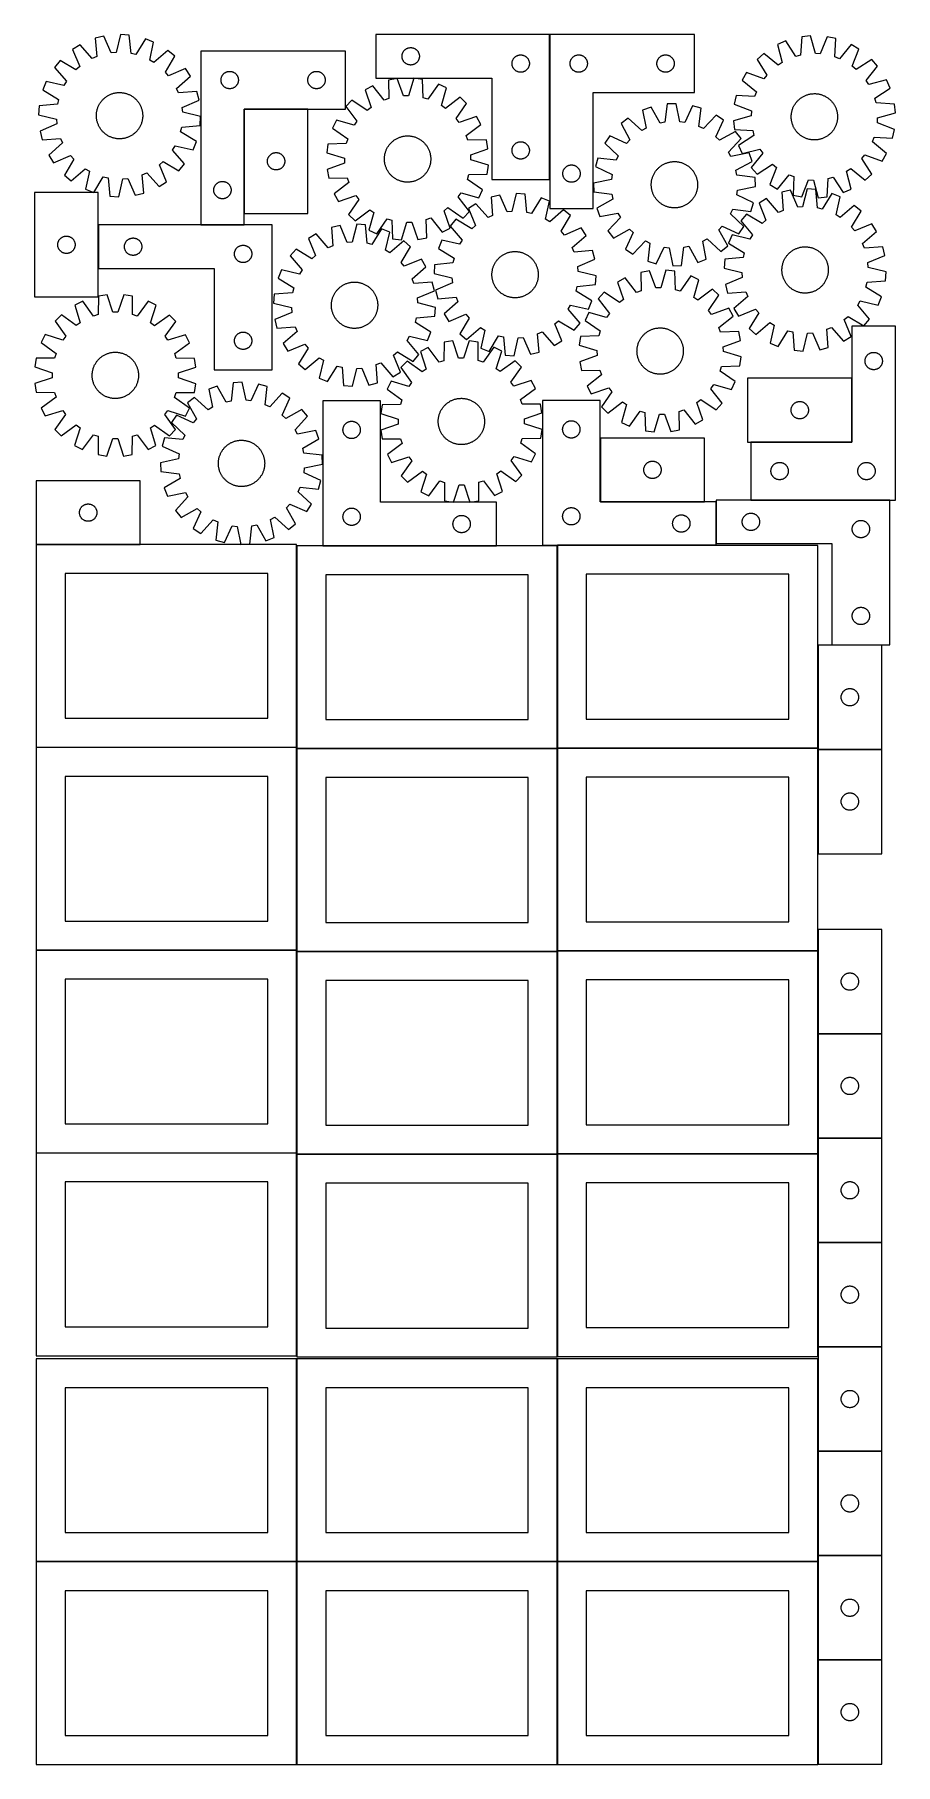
# Model space of a CAD drawing. Header units: millimetres. Extents: x 7 to 1493, y 7 to 2993.
import ezdxf

# ---------------------------------------------------------------- set-up
doc = ezdxf.new("R2010")
doc.units = ezdxf.units.MM
doc.layers.add('COMMON', color=5, linetype='CONTINUOUS', true_color=0x0000ff)
doc.layers.add('CUT', color=7, linetype='CONTINUOUS', true_color=0x000000)

msp = doc.modelspace()

# ---------------------------------------------------------------- linework, layer by layer
at = {"layer": 'COMMON'}
for p, q in [((896.322894, 2993.47663), (896.322894, 2743.47663)), ((368.665724, 2864.774482), (368.665724, 2684.774482)), ((478.765725, 2864.874483), (368.765725, 2864.874483)), ((116.691247, 2589.774482), (116.691247, 2664.774482)), ((368.565724, 2664.874483), (293.565724, 2664.874483)), ((1418.329641, 2289.98796), (1418.329641, 2399.98796)), ((983.728997, 2296.899048), (983.728997, 2186.899048)), ((1243.429641, 2289.887959), (1418.22964, 2289.887959)), ((983.828998, 2186.799047), (1163.828998, 2186.799047)), ((1183.728997, 2186.699047), (1183.728997, 2114.587958)), ((1483.828998, 2189.687959), (1243.429641, 2189.687959)), ((9.174232, 2112.945504), (189.174232, 2112.945504)), ((459.274233, 1762.845504), (459.274233, 2110.660568)), ((804.210815, 2110.760569), (504.210815, 2110.760569)), ((909.474234, 1761.499046), (909.474234, 2110.660568)), ((1183.628997, 2111.599047), (909.574234, 2111.599047)), ((1359.674234, 1939.308096), (1359.674234, 1761.499046)), ((459.174232, 1762.745504), (9.174232, 1762.745504)), ((459.274233, 1412.645503), (459.274233, 1760.460567)), ((909.374233, 1760.560568), (459.374233, 1760.560568)), ((909.474234, 1411.299045), (909.474234, 1760.460567)), ((1359.574234, 1761.399046), (909.574234, 1761.399046)), ((1359.674234, 1759.108095), (1359.674234, 1579.108095)), ((1359.774235, 1759.208095), (1469.774235, 1759.208095)), ((1359.674234, 1448.253476), (1359.674234, 1411.299045)), ((459.174232, 1412.545503), (9.174232, 1412.545503)), ((459.274233, 1062.445502), (459.274233, 1410.260566)), ((909.374233, 1410.360567), (459.374233, 1410.360567)), ((909.474234, 1061.099044), (909.474234, 1410.260566)), ((1359.574234, 1411.199045), (909.574234, 1411.199045)), ((1359.674234, 1411.099044), (1359.674234, 1268.253476)), ((1359.674234, 1268.053475), (1359.674234, 1088.053475)), ((1469.774235, 1268.153476), (1359.774235, 1268.153476)), ((1359.674234, 1087.853474), (1359.674234, 1061.099044)), ((1469.774235, 1087.953475), (1359.774235, 1087.953475)), ((9.174232, 1062.345501), (459.174232, 1062.345501)), ((459.274233, 712.245501), (459.274233, 1060.060565)), ((459.374233, 1060.160565), (909.374233, 1060.160565)), ((909.474233, 1060.060565), (909.474233, 710.899043)), ((1359.574234, 1060.999044), (909.574234, 1060.999044)), ((1359.674234, 1060.899043), (1359.674234, 907.853474)), ((1359.674234, 907.653473), (1359.674234, 727.653473)), ((1359.774235, 907.753473), (1469.774235, 907.753473)), ((1359.674234, 727.453472), (1359.674234, 710.899043)), ((1469.774235, 727.553473), (1359.774235, 727.553473)), ((459.274233, 356.724781), (459.274233, 706.724781)), ((909.474234, 356.724781), (909.474234, 706.724781)), ((1359.674234, 706.724781), (1359.674234, 547.453472)), ((1359.674234, 547.253471), (1359.674234, 367.253471)), ((1469.774235, 547.353472), (1359.774235, 547.353472)), ((1359.674234, 367.05347), (1359.674234, 356.724781)), ((1469.774235, 367.153471), (1359.774235, 367.153471)), ((459.174232, 356.624781), (9.174232, 356.624781)), ((459.274233, 6.52478), (459.274233, 356.52478)), ((909.374233, 356.624781), (459.374233, 356.624781)), ((909.474234, 6.52478), (909.474234, 356.52478)), ((1359.574234, 356.624781), (909.574234, 356.624781)), ((1359.674234, 356.52478), (1359.674234, 187.05347)), ((1359.674234, 186.853469), (1359.674234, 6.853469)), ((1469.774235, 186.95347), (1359.774235, 186.95347))]:
    msp.add_line(p, q, dxfattribs=at)
at = {"layer": 'CUT'}
for p, q in [((126.290148, 2990.856843), (111.380095, 2987.05936)), ((111.380095, 2987.05936), (114.13358, 2955.414565)), ((139.00959, 2961.750306), (126.290148, 2990.856843)), ((154.707488, 2993.48755), (147.547427, 2962.540687)), ((170.061277, 2992.491711), (154.707488, 2993.48755)), ((173.163771, 2960.879225), (170.061277, 2992.491711)), ((896.222894, 2993.47663), (596.222894, 2993.47663)), ((596.222894, 2993.47663), (596.222894, 2918.47663)), ((896.222894, 2743.47663), (896.222894, 2993.47663)), ((896.422895, 2993.47663), (896.422895, 2693.47663)), ((1146.422895, 2993.47663), (896.422895, 2993.47663)), ((1146.422895, 2893.47663), (1146.422895, 2993.47663)), ((1331.510857, 2989.793512), (1329.609493, 2958.086106)), ((1346.815834, 2991.370924), (1331.510857, 2989.793512)), ((1355.144397, 2960.717869), (1346.815834, 2991.370924)), ((1375.312499, 2989.819833), (1363.706068, 2960.251852)), ((1390.355845, 2986.590543), (1375.312499, 2989.819833)), ((85.166532, 2975.775969), (72.159716, 2967.556888)), ((72.159716, 2967.556888), (84.557215, 2938.311773)), ((106.257855, 2952.02453), (85.166532, 2975.775969)), ((147.547427, 2962.540687), (139.00959, 2961.750306)), ((181.527978, 2958.992585), (173.163771, 2960.879225)), ((197.900706, 2986.21222), (181.527978, 2958.992585)), ((212.195297, 2980.520539), (197.900706, 2986.21222)), ((205.377148, 2949.496555), (212.195297, 2980.520539)), ((236.731698, 2965.945532), (212.748978, 2945.117572)), ((248.567835, 2956.115151), (236.731698, 2965.945532)), ((293.565724, 2964.974483), (293.565724, 2664.974483)), ((543.565724, 2964.974483), (293.565724, 2964.974483)), ((543.565724, 2864.974483), (543.565724, 2964.974483)), ((641.242783, 2956.748811), (641.302396, 2957.518945)), ((641.302396, 2957.518945), (641.401576, 2958.284989)), ((641.401576, 2958.284989), (641.540059, 2959.044911)), ((641.540059, 2959.044911), (641.717479, 2959.796697)), ((641.717479, 2959.796697), (641.933364, 2960.538353)), ((641.933364, 2960.538353), (642.187142, 2961.267911)), ((642.187142, 2961.267911), (642.478141, 2961.983439)), ((642.478141, 2961.983439), (642.805588, 2962.683037)), ((642.805588, 2962.683037), (643.168616, 2963.364851)), ((643.168616, 2963.364851), (643.566261, 2964.027073)), ((643.566261, 2964.027073), (643.997469, 2964.667947)), ((643.997469, 2964.667947), (644.461097, 2965.285772)), ((644.461097, 2965.285772), (644.955915, 2965.878912)), ((644.955915, 2965.878912), (645.480612, 2966.445792)), ((645.480612, 2966.445792), (646.033794, 2966.984911)), ((646.033794, 2966.984911), (646.613997, 2967.494837)), ((646.613997, 2967.494837), (647.21968, 2967.974219)), ((647.21968, 2967.974219), (647.849239, 2968.421785)), ((647.849239, 2968.421785), (648.501002, 2968.83635)), ((648.501002, 2968.83635), (649.173243, 2969.216812)), ((649.173243, 2969.216812), (649.864179, 2969.562164)), ((649.864179, 2969.562164), (650.571976, 2969.87149)), ((650.571976, 2969.87149), (651.294759, 2970.143969)), ((651.294759, 2970.143969), (652.03061, 2970.378878)), ((652.03061, 2970.378878), (652.777578, 2970.575596)), ((652.777578, 2970.575596), (653.533683, 2970.733599)), ((653.533683, 2970.733599), (654.296919, 2970.85247)), ((654.296919, 2970.85247), (655.065262, 2970.931893)), ((655.065262, 2970.931893), (655.836676, 2970.971657)), ((655.836676, 2970.971657), (656.609113, 2970.971657)), ((656.609113, 2970.971657), (657.380526, 2970.931893)), ((657.380526, 2970.931893), (658.14887, 2970.85247)), ((658.14887, 2970.85247), (658.912106, 2970.733599)), ((658.912106, 2970.733599), (659.668211, 2970.575596)), ((659.668211, 2970.575596), (660.415179, 2970.378878)), ((660.415179, 2970.378878), (661.15103, 2970.143969)), ((661.15103, 2970.143969), (661.873813, 2969.87149)), ((661.873813, 2969.87149), (662.58161, 2969.562164)), ((662.58161, 2969.562164), (663.272546, 2969.216812)), ((663.272546, 2969.216812), (663.944786, 2968.83635)), ((663.944786, 2968.83635), (664.59655, 2968.421785)), ((664.59655, 2968.421785), (665.226109, 2967.974219)), ((665.226109, 2967.974219), (665.831792, 2967.494837)), ((665.831792, 2967.494837), (666.411994, 2966.984911)), ((666.411994, 2966.984911), (666.965177, 2966.445792)), ((666.965177, 2966.445792), (667.489873, 2965.878912)), ((667.489873, 2965.878912), (667.984691, 2965.285772)), ((667.984691, 2965.285772), (668.448319, 2964.667947)), ((668.448319, 2964.667947), (668.879528, 2964.027073)), ((668.879528, 2964.027073), (669.277173, 2963.364851)), ((669.277173, 2963.364851), (669.640201, 2962.683037)), ((669.640201, 2962.683037), (669.967648, 2961.983439)), ((669.967648, 2961.983439), (670.258647, 2961.267911)), ((670.258647, 2961.267911), (670.512425, 2960.538353)), ((670.512425, 2960.538353), (670.72831, 2959.796697)), ((670.72831, 2959.796697), (670.90573, 2959.044911)), ((670.90573, 2959.044911), (671.044213, 2958.284989)), ((671.044213, 2958.284989), (671.143393, 2957.518945)), ((671.143393, 2957.518945), (671.203006, 2956.748811)), ((839.864179, 2957.062164), (840.571976, 2957.37149)), ((840.571976, 2957.37149), (841.294759, 2957.643969)), ((841.294759, 2957.643969), (842.03061, 2957.878878)), ((842.03061, 2957.878878), (842.777578, 2958.075596)), ((842.777578, 2958.075596), (843.533683, 2958.233599)), ((843.533683, 2958.233599), (844.296919, 2958.35247)), ((844.296919, 2958.35247), (845.065262, 2958.431893)), ((845.065262, 2958.431893), (845.836676, 2958.471657)), ((845.836676, 2958.471657), (846.609113, 2958.471657)), ((846.609113, 2958.471657), (847.380526, 2958.431893)), ((847.380526, 2958.431893), (848.14887, 2958.35247)), ((848.14887, 2958.35247), (848.912106, 2958.233599)), ((848.912106, 2958.233599), (849.668211, 2958.075596)), ((849.668211, 2958.075596), (850.415179, 2957.878878)), ((850.415179, 2957.878878), (851.15103, 2957.643969)), ((851.15103, 2957.643969), (851.873813, 2957.37149)), ((851.873813, 2957.37149), (852.58161, 2957.062164)), ((939.716488, 2956.893936), (940.416087, 2957.221384)), ((940.416087, 2957.221384), (941.131614, 2957.512382)), ((941.131614, 2957.512382), (941.861173, 2957.766161)), ((941.861173, 2957.766161), (942.602829, 2957.982046)), ((942.602829, 2957.982046), (943.354614, 2958.159465)), ((943.354614, 2958.159465), (944.114537, 2958.297949)), ((944.114537, 2958.297949), (944.88058, 2958.397128)), ((944.88058, 2958.397128), (945.650714, 2958.456742)), ((945.650714, 2958.456742), (946.422895, 2958.47663)), ((946.422895, 2958.47663), (947.195077, 2958.456742)), ((947.195077, 2958.456742), (947.96521, 2958.397128)), ((947.96521, 2958.397128), (948.731254, 2958.297949)), ((948.731254, 2958.297949), (949.491176, 2958.159465)), ((949.491176, 2958.159465), (950.242962, 2957.982046)), ((950.242962, 2957.982046), (950.984618, 2957.766161)), ((950.984618, 2957.766161), (951.714177, 2957.512382)), ((951.714177, 2957.512382), (952.429704, 2957.221384)), ((952.429704, 2957.221384), (953.129302, 2956.893936)), ((1089.716488, 2956.893936), (1090.416087, 2957.221384)), ((1090.416087, 2957.221384), (1091.131614, 2957.512382)), ((1091.131614, 2957.512382), (1091.861173, 2957.766161)), ((1091.861173, 2957.766161), (1092.602829, 2957.982046)), ((1092.602829, 2957.982046), (1093.354614, 2958.159465)), ((1093.354614, 2958.159465), (1094.114537, 2958.297949)), ((1094.114537, 2958.297949), (1094.88058, 2958.397128)), ((1094.88058, 2958.397128), (1095.650714, 2958.456742)), ((1095.650714, 2958.456742), (1096.422895, 2958.47663)), ((1096.422895, 2958.47663), (1097.195077, 2958.456742)), ((1097.195077, 2958.456742), (1097.96521, 2958.397128)), ((1097.96521, 2958.397128), (1098.731254, 2958.297949)), ((1098.731254, 2958.297949), (1099.491176, 2958.159465)), ((1099.491176, 2958.159465), (1100.242962, 2957.982046)), ((1100.242962, 2957.982046), (1100.984618, 2957.766161)), ((1100.984618, 2957.766161), (1101.714177, 2957.512382)), ((1101.714177, 2957.512382), (1102.429704, 2957.221384)), ((1102.429704, 2957.221384), (1103.129302, 2956.893936)), ((1265.895158, 2960.737966), (1254.440351, 2950.465774)), ((1290.650521, 2940.834531), (1265.895158, 2960.737966)), ((1303.929604, 2982.462733), (1289.861153, 2976.233027)), ((1289.861153, 2976.233027), (1297.850976, 2945.489939)), ((1321.322854, 2955.883613), (1303.929604, 2982.462733)), ((1329.609493, 2958.086106), (1321.322854, 2955.883613)), ((1363.706068, 2960.251852), (1355.144397, 2960.717869)), ((1388.804464, 2954.864087), (1390.355845, 2986.590543)), ((1416.97847, 2976.309414), (1396.803089, 2951.775177)), ((1430.287636, 2968.589527), (1416.97847, 2976.309414)), ((1419.008172, 2938.895278), (1430.287636, 2968.589527)), ((50.715895, 2948.725309), (40.885514, 2936.889172)), ((40.885514, 2936.889172), (61.713474, 2912.906452)), ((78.114534, 2932.653926), (50.715895, 2948.725309)), ((84.557215, 2938.311773), (78.114534, 2932.653926)), ((114.13358, 2955.414565), (106.257855, 2952.02453)), ((212.748978, 2945.117572), (205.377148, 2949.496555)), ((232.496452, 2928.716512), (248.567835, 2956.115151)), ((238.154299, 2922.273831), (232.496452, 2928.716512)), ((267.399415, 2934.67133), (238.154299, 2922.273831)), ((275.618495, 2921.664514), (267.399415, 2934.67133)), ((334.874407, 2927.199908), (335.515281, 2927.631116)), ((335.515281, 2927.631116), (336.177503, 2928.028761)), ((336.177503, 2928.028761), (336.859317, 2928.391789)), ((336.859317, 2928.391789), (337.558915, 2928.719236)), ((337.558915, 2928.719236), (338.274442, 2929.010235)), ((338.274442, 2929.010235), (339.004001, 2929.264013)), ((339.004001, 2929.264013), (339.745657, 2929.479899)), ((339.745657, 2929.479899), (340.497443, 2929.657318)), ((340.497443, 2929.657318), (341.257365, 2929.795801)), ((341.257365, 2929.795801), (342.023409, 2929.894981)), ((342.023409, 2929.894981), (342.793542, 2929.954594)), ((342.793542, 2929.954594), (343.565724, 2929.974483)), ((343.565724, 2929.974483), (344.337905, 2929.954594)), ((344.337905, 2929.954594), (345.108039, 2929.894981)), ((345.108039, 2929.894981), (345.874082, 2929.795801)), ((345.874082, 2929.795801), (346.634005, 2929.657318)), ((346.634005, 2929.657318), (347.38579, 2929.479899)), ((347.38579, 2929.479899), (348.127446, 2929.264013)), ((348.127446, 2929.264013), (348.857005, 2929.010235)), ((348.857005, 2929.010235), (349.572532, 2928.719236)), ((349.572532, 2928.719236), (350.27213, 2928.391789)), ((350.27213, 2928.391789), (350.953945, 2928.028761)), ((350.953945, 2928.028761), (351.616166, 2927.631116)), ((351.616166, 2927.631116), (352.25704, 2927.199908)), ((484.874407, 2927.199908), (485.515281, 2927.631116)), ((485.515281, 2927.631116), (486.177503, 2928.028761)), ((486.177503, 2928.028761), (486.859317, 2928.391789)), ((486.859317, 2928.391789), (487.558915, 2928.719236)), ((487.558915, 2928.719236), (488.274442, 2929.010235)), ((488.274442, 2929.010235), (489.004001, 2929.264013)), ((489.004001, 2929.264013), (489.745657, 2929.479899)), ((489.745657, 2929.479899), (490.497443, 2929.657318)), ((490.497443, 2929.657318), (491.257365, 2929.795801)), ((491.257365, 2929.795801), (492.023409, 2929.894981)), ((492.023409, 2929.894981), (492.793542, 2929.954594)), ((492.793542, 2929.954594), (493.565724, 2929.974483)), ((493.565724, 2929.974483), (494.337905, 2929.954594)), ((494.337905, 2929.954594), (495.108039, 2929.894981)), ((495.108039, 2929.894981), (495.874082, 2929.795801)), ((495.874082, 2929.795801), (496.634005, 2929.657318)), ((496.634005, 2929.657318), (497.38579, 2929.479899)), ((497.38579, 2929.479899), (498.127446, 2929.264013)), ((498.127446, 2929.264013), (498.857005, 2929.010235)), ((498.857005, 2929.010235), (499.572532, 2928.719236)), ((499.572532, 2928.719236), (500.27213, 2928.391789)), ((500.27213, 2928.391789), (500.953945, 2928.028761)), ((500.953945, 2928.028761), (501.616166, 2927.631116)), ((501.616166, 2927.631116), (502.25704, 2927.199908)), ((641.222894, 2955.97663), (641.242783, 2956.748811)), ((641.242783, 2955.204449), (641.222894, 2955.97663)), ((641.302396, 2954.434315), (641.242783, 2955.204449)), ((641.401576, 2953.668272), (641.302396, 2954.434315)), ((641.540059, 2952.908349), (641.401576, 2953.668272)), ((641.717479, 2952.156563), (641.540059, 2952.908349)), ((641.933364, 2951.414908), (641.717479, 2952.156563)), ((642.187142, 2950.685349), (641.933364, 2951.414908)), ((642.478141, 2949.969822), (642.187142, 2950.685349)), ((642.805588, 2949.270223), (642.478141, 2949.969822)), ((643.168616, 2948.588409), (642.805588, 2949.270223)), ((643.566261, 2947.926187), (643.168616, 2948.588409)), ((643.997469, 2947.285314), (643.566261, 2947.926187)), ((644.461097, 2946.667488), (643.997469, 2947.285314)), ((644.955915, 2946.074348), (644.461097, 2946.667488)), ((645.480612, 2945.507468), (644.955915, 2946.074348)), ((646.033794, 2944.96835), (645.480612, 2945.507468)), ((646.613997, 2944.458423), (646.033794, 2944.96835)), ((647.21968, 2943.979041), (646.613997, 2944.458423)), ((647.849239, 2943.531475), (647.21968, 2943.979041)), ((648.501002, 2943.116911), (647.849239, 2943.531475)), ((649.173243, 2942.736448), (648.501002, 2943.116911)), ((649.864179, 2942.391096), (649.173243, 2942.736448)), ((650.571976, 2942.081771), (649.864179, 2942.391096)), ((651.294759, 2941.809292), (650.571976, 2942.081771)), ((652.03061, 2941.574382), (651.294759, 2941.809292)), ((652.777578, 2941.377665), (652.03061, 2941.574382)), ((653.533683, 2941.219661), (652.777578, 2941.377665)), ((654.296919, 2941.10079), (653.533683, 2941.219661)), ((655.065262, 2941.021367), (654.296919, 2941.10079)), ((655.836676, 2940.981603), (655.065262, 2941.021367)), ((656.609113, 2940.981603), (655.836676, 2940.981603)), ((657.380526, 2941.021367), (656.609113, 2940.981603)), ((658.14887, 2941.10079), (657.380526, 2941.021367)), ((658.912106, 2941.219661), (658.14887, 2941.10079)), ((659.668211, 2941.377665), (658.912106, 2941.219661)), ((660.415179, 2941.574382), (659.668211, 2941.377665)), ((661.15103, 2941.809292), (660.415179, 2941.574382)), ((661.873813, 2942.081771), (661.15103, 2941.809292)), ((662.58161, 2942.391096), (661.873813, 2942.081771)), ((663.272546, 2942.736448), (662.58161, 2942.391096)), ((663.944786, 2943.116911), (663.272546, 2942.736448)), ((664.59655, 2943.531475), (663.944786, 2943.116911)), ((665.226109, 2943.979041), (664.59655, 2943.531475)), ((665.831792, 2944.458423), (665.226109, 2943.979041)), ((666.411994, 2944.96835), (665.831792, 2944.458423)), ((666.965177, 2945.507468), (666.411994, 2944.96835)), ((667.489873, 2946.074348), (666.965177, 2945.507468)), ((667.984691, 2946.667488), (667.489873, 2946.074348)), ((668.448319, 2947.285314), (667.984691, 2946.667488)), ((668.879528, 2947.926187), (668.448319, 2947.285314)), ((669.277173, 2948.588409), (668.879528, 2947.926187)), ((669.640201, 2949.270223), (669.277173, 2948.588409)), ((669.967648, 2949.969822), (669.640201, 2949.270223)), ((670.258647, 2950.685349), (669.967648, 2949.969822)), ((670.512425, 2951.414908), (670.258647, 2950.685349)), ((670.72831, 2952.156563), (670.512425, 2951.414908)), ((670.90573, 2952.908349), (670.72831, 2952.156563)), ((671.044213, 2953.668272), (670.90573, 2952.908349)), ((671.143393, 2954.434315), (671.044213, 2953.668272)), ((671.203006, 2955.204449), (671.143393, 2954.434315)), ((671.203006, 2956.748811), (671.222894, 2955.97663)), ((671.222894, 2955.97663), (671.203006, 2955.204449)), ((831.222894, 2943.47663), (831.242783, 2944.248811)), ((831.242783, 2942.704449), (831.222894, 2943.47663)), ((831.242783, 2944.248811), (831.302396, 2945.018945)), ((831.302396, 2941.934315), (831.242783, 2942.704449)), ((831.302396, 2945.018945), (831.401576, 2945.784989)), ((831.401576, 2941.168272), (831.302396, 2941.934315)), ((831.401576, 2945.784989), (831.540059, 2946.544911)), ((831.540059, 2940.408349), (831.401576, 2941.168272)), ((831.540059, 2946.544911), (831.717479, 2947.296697)), ((831.717479, 2939.656563), (831.540059, 2940.408349)), ((831.717479, 2947.296697), (831.933364, 2948.038353)), ((831.933364, 2938.914908), (831.717479, 2939.656563)), ((831.933364, 2948.038353), (832.187142, 2948.767911)), ((832.187142, 2938.185349), (831.933364, 2938.914908)), ((832.187142, 2948.767911), (832.478141, 2949.483439)), ((832.478141, 2937.469822), (832.187142, 2938.185349)), ((832.478141, 2949.483439), (832.805588, 2950.183037)), ((832.805588, 2936.770223), (832.478141, 2937.469822)), ((832.805588, 2950.183037), (833.168616, 2950.864851)), ((833.168616, 2936.088409), (832.805588, 2936.770223)), ((833.168616, 2950.864851), (833.566261, 2951.527073)), ((833.566261, 2935.426187), (833.168616, 2936.088409)), ((833.566261, 2951.527073), (833.997469, 2952.167947)), ((833.997469, 2934.785314), (833.566261, 2935.426187)), ((833.997469, 2952.167947), (834.461097, 2952.785772)), ((834.461097, 2934.167488), (833.997469, 2934.785314)), ((834.461097, 2952.785772), (834.955915, 2953.378912)), ((834.955915, 2933.574348), (834.461097, 2934.167488)), ((834.955915, 2953.378912), (835.480612, 2953.945792)), ((835.480612, 2933.007468), (834.955915, 2933.574348)), ((835.480612, 2953.945792), (836.033794, 2954.484911)), ((836.033794, 2932.46835), (835.480612, 2933.007468)), ((836.033794, 2954.484911), (836.613997, 2954.994837)), ((836.613997, 2931.958423), (836.033794, 2932.46835)), ((836.613997, 2954.994837), (837.21968, 2955.474219)), ((837.21968, 2931.479041), (836.613997, 2931.958423)), ((837.21968, 2955.474219), (837.849239, 2955.921785)), ((837.849239, 2931.031475), (837.21968, 2931.479041)), ((837.849239, 2955.921785), (838.501002, 2956.33635)), ((838.501002, 2930.616911), (837.849239, 2931.031475)), ((838.501002, 2956.33635), (839.173243, 2956.716812)), ((839.173243, 2930.236448), (838.501002, 2930.616911)), ((839.173243, 2956.716812), (839.864179, 2957.062164)), ((839.864179, 2929.891096), (839.173243, 2930.236448)), ((840.571976, 2929.581771), (839.864179, 2929.891096)), ((841.294759, 2929.309292), (840.571976, 2929.581771)), ((842.03061, 2929.074382), (841.294759, 2929.309292)), ((842.777578, 2928.877665), (842.03061, 2929.074382)), ((843.533683, 2928.719661), (842.777578, 2928.877665)), ((844.296919, 2928.60079), (843.533683, 2928.719661)), ((845.065262, 2928.521367), (844.296919, 2928.60079)), ((845.836676, 2928.481603), (845.065262, 2928.521367)), ((846.609113, 2928.481603), (845.836676, 2928.481603)), ((847.380526, 2928.521367), (846.609113, 2928.481603)), ((848.14887, 2928.60079), (847.380526, 2928.521367)), ((848.912106, 2928.719661), (848.14887, 2928.60079)), ((849.668211, 2928.877665), (848.912106, 2928.719661)), ((850.415179, 2929.074382), (849.668211, 2928.877665)), ((851.15103, 2929.309292), (850.415179, 2929.074382)), ((851.873813, 2929.581771), (851.15103, 2929.309292)), ((852.58161, 2929.891096), (851.873813, 2929.581771)), ((852.58161, 2957.062164), (853.272546, 2956.716812)), ((853.272546, 2930.236448), (852.58161, 2929.891096)), ((853.272546, 2956.716812), (853.944786, 2956.33635)), ((853.944786, 2930.616911), (853.272546, 2930.236448)), ((853.944786, 2956.33635), (854.59655, 2955.921785)), ((854.59655, 2931.031475), (853.944786, 2930.616911)), ((854.59655, 2955.921785), (855.226109, 2955.474219)), ((855.226109, 2931.479041), (854.59655, 2931.031475)), ((855.226109, 2955.474219), (855.831792, 2954.994837)), ((855.831792, 2931.958423), (855.226109, 2931.479041)), ((855.831792, 2954.994837), (856.411994, 2954.484911)), ((856.411994, 2932.46835), (855.831792, 2931.958423)), ((856.411994, 2954.484911), (856.965177, 2953.945792)), ((856.965177, 2933.007468), (856.411994, 2932.46835)), ((856.965177, 2953.945792), (857.489873, 2953.378912)), ((857.489873, 2933.574348), (856.965177, 2933.007468)), ((857.489873, 2953.378912), (857.984691, 2952.785772)), ((857.984691, 2934.167488), (857.489873, 2933.574348)), ((857.984691, 2952.785772), (858.448319, 2952.167947)), ((858.448319, 2934.785314), (857.984691, 2934.167488)), ((858.448319, 2952.167947), (858.879528, 2951.527073)), ((858.879528, 2935.426187), (858.448319, 2934.785314)), ((858.879528, 2951.527073), (859.277173, 2950.864851)), ((859.277173, 2936.088409), (858.879528, 2935.426187)), ((859.277173, 2950.864851), (859.640201, 2950.183037)), ((859.640201, 2936.770223), (859.277173, 2936.088409)), ((859.640201, 2950.183037), (859.967648, 2949.483439)), ((859.967648, 2937.469822), (859.640201, 2936.770223)), ((859.967648, 2949.483439), (860.258647, 2948.767911)), ((860.258647, 2938.185349), (859.967648, 2937.469822)), ((860.258647, 2948.767911), (860.512425, 2948.038353)), ((860.512425, 2938.914908), (860.258647, 2938.185349)), ((860.512425, 2948.038353), (860.72831, 2947.296697)), ((860.72831, 2939.656563), (860.512425, 2938.914908)), ((860.72831, 2947.296697), (860.90573, 2946.544911)), ((860.90573, 2940.408349), (860.72831, 2939.656563)), ((860.90573, 2946.544911), (861.044213, 2945.784989)), ((861.044213, 2941.168272), (860.90573, 2940.408349)), ((861.044213, 2945.784989), (861.143393, 2945.018945)), ((861.143393, 2941.934315), (861.044213, 2941.168272)), ((861.143393, 2945.018945), (861.203006, 2944.248811)), ((861.203006, 2942.704449), (861.143393, 2941.934315)), ((861.203006, 2944.248811), (861.222894, 2943.47663)), ((861.222894, 2943.47663), (861.203006, 2942.704449)), ((931.427868, 2943.862849), (931.467632, 2944.634262)), ((931.427868, 2943.090411), (931.427868, 2943.862849)), ((931.467632, 2942.318998), (931.427868, 2943.090411)), ((931.467632, 2944.634262), (931.547055, 2945.402605)), ((931.547055, 2941.550655), (931.467632, 2942.318998)), ((931.547055, 2945.402605), (931.665926, 2946.165842)), ((931.665926, 2940.787419), (931.547055, 2941.550655)), ((931.665926, 2946.165842), (931.82393, 2946.921946)), ((931.82393, 2940.031314), (931.665926, 2940.787419)), ((931.82393, 2946.921946), (932.020647, 2947.668915)), ((932.020647, 2939.284346), (931.82393, 2940.031314)), ((932.020647, 2947.668915), (932.255557, 2948.404766)), ((932.255557, 2938.548494), (932.020647, 2939.284346)), ((932.255557, 2948.404766), (932.528036, 2949.127549)), ((932.528036, 2937.825712), (932.255557, 2938.548494)), ((932.528036, 2949.127549), (932.837361, 2949.835346)), ((932.837361, 2937.117914), (932.528036, 2937.825712)), ((932.837361, 2949.835346), (933.182713, 2950.526281)), ((933.182713, 2936.426979), (932.837361, 2937.117914)), ((933.182713, 2950.526281), (933.563176, 2951.198522)), ((933.563176, 2935.754738), (933.182713, 2936.426979)), ((933.563176, 2951.198522), (933.97774, 2951.850286)), ((933.97774, 2935.102974), (933.563176, 2935.754738)), ((933.97774, 2951.850286), (934.425307, 2952.479844)), ((934.425307, 2934.473416), (933.97774, 2935.102974)), ((934.425307, 2952.479844), (934.904689, 2953.085528)), ((934.904689, 2933.867732), (934.425307, 2934.473416)), ((934.904689, 2953.085528), (935.414615, 2953.66573)), ((935.414615, 2933.28753), (934.904689, 2933.867732)), ((935.414615, 2953.66573), (935.953733, 2954.218913)), ((935.953733, 2932.734347), (935.414615, 2933.28753)), ((935.953733, 2954.218913), (936.520614, 2954.743609)), ((936.520614, 2932.209651), (935.953733, 2932.734347)), ((936.520614, 2954.743609), (937.113753, 2955.238427)), ((937.113753, 2931.714833), (936.520614, 2932.209651)), ((937.113753, 2955.238427), (937.731579, 2955.702055)), ((937.731579, 2931.251205), (937.113753, 2931.714833)), ((937.731579, 2955.702055), (938.372452, 2956.133264)), ((938.372452, 2930.819997), (937.731579, 2931.251205)), ((938.372452, 2956.133264), (939.034674, 2956.530909)), ((939.034674, 2930.422352), (938.372452, 2930.819997)), ((939.034674, 2956.530909), (939.716488, 2956.893936)), ((939.716488, 2930.059324), (939.034674, 2930.422352)), ((940.416087, 2929.731877), (939.716488, 2930.059324)), ((941.131614, 2929.440878), (940.416087, 2929.731877)), ((941.861173, 2929.187099), (941.131614, 2929.440878)), ((942.602829, 2928.971214), (941.861173, 2929.187099)), ((943.354614, 2928.793795), (942.602829, 2928.971214)), ((944.114537, 2928.655312), (943.354614, 2928.793795)), ((944.88058, 2928.556132), (944.114537, 2928.655312)), ((945.650714, 2928.496519), (944.88058, 2928.556132)), ((946.422895, 2928.47663), (945.650714, 2928.496519)), ((947.195077, 2928.496519), (946.422895, 2928.47663)), ((947.96521, 2928.556132), (947.195077, 2928.496519)), ((948.731254, 2928.655312), (947.96521, 2928.556132)), ((949.491176, 2928.793795), (948.731254, 2928.655312)), ((950.242962, 2928.971214), (949.491176, 2928.793795)), ((950.984618, 2929.187099), (950.242962, 2928.971214)), ((951.714177, 2929.440878), (950.984618, 2929.187099)), ((952.429704, 2929.731877), (951.714177, 2929.440878)), ((953.129302, 2930.059324), (952.429704, 2929.731877)), ((953.129302, 2956.893936), (953.811116, 2956.530909)), ((953.811116, 2930.422352), (953.129302, 2930.059324)), ((953.811116, 2956.530909), (954.473338, 2956.133264)), ((954.473338, 2930.819997), (953.811116, 2930.422352)), ((954.473338, 2956.133264), (955.114212, 2955.702055)), ((955.114212, 2931.251205), (954.473338, 2930.819997)), ((955.114212, 2955.702055), (955.732038, 2955.238427)), ((955.732038, 2931.714833), (955.114212, 2931.251205)), ((955.732038, 2955.238427), (956.325177, 2954.743609)), ((956.325177, 2932.209651), (955.732038, 2931.714833)), ((956.325177, 2954.743609), (956.892058, 2954.218913)), ((956.892058, 2932.734347), (956.325177, 2932.209651)), ((956.892058, 2954.218913), (957.431176, 2953.66573)), ((957.431176, 2933.28753), (956.892058, 2932.734347)), ((957.431176, 2953.66573), (957.941102, 2953.085528)), ((957.941102, 2933.867732), (957.431176, 2933.28753)), ((957.941102, 2953.085528), (958.420484, 2952.479844)), ((958.420484, 2934.473416), (957.941102, 2933.867732)), ((958.420484, 2952.479844), (958.868051, 2951.850286)), ((958.868051, 2935.102974), (958.420484, 2934.473416)), ((958.868051, 2951.850286), (959.282615, 2951.198522)), ((959.282615, 2935.754738), (958.868051, 2935.102974)), ((959.282615, 2951.198522), (959.663077, 2950.526281)), ((959.663077, 2936.426979), (959.282615, 2935.754738)), ((959.663077, 2950.526281), (960.008429, 2949.835346)), ((960.008429, 2937.117914), (959.663077, 2936.426979)), ((960.008429, 2949.835346), (960.317755, 2949.127549)), ((960.317755, 2937.825712), (960.008429, 2937.117914)), ((960.317755, 2949.127549), (960.590234, 2948.404766)), ((960.590234, 2938.548494), (960.317755, 2937.825712)), ((960.590234, 2948.404766), (960.825143, 2947.668915)), ((960.825143, 2939.284346), (960.590234, 2938.548494)), ((960.825143, 2947.668915), (961.021861, 2946.921946)), ((961.021861, 2940.031314), (960.825143, 2939.284346)), ((961.021861, 2946.921946), (961.179865, 2946.165842)), ((961.179865, 2940.787419), (961.021861, 2940.031314)), ((961.179865, 2946.165842), (961.298735, 2945.402605)), ((961.298735, 2941.550655), (961.179865, 2940.787419)), ((961.298735, 2945.402605), (961.378158, 2944.634262)), ((961.378158, 2942.318998), (961.298735, 2941.550655)), ((961.378158, 2944.634262), (961.417922, 2943.862849)), ((961.417922, 2943.090411), (961.378158, 2942.318998)), ((961.417922, 2943.862849), (961.417922, 2943.090411)), ((1081.427868, 2943.862849), (1081.467632, 2944.634262)), ((1081.427868, 2943.090411), (1081.427868, 2943.862849)), ((1081.467632, 2942.318998), (1081.427868, 2943.090411)), ((1081.467632, 2944.634262), (1081.547055, 2945.402605)), ((1081.547055, 2941.550655), (1081.467632, 2942.318998)), ((1081.547055, 2945.402605), (1081.665926, 2946.165842)), ((1081.665926, 2940.787419), (1081.547055, 2941.550655)), ((1081.665926, 2946.165842), (1081.82393, 2946.921946)), ((1081.82393, 2940.031314), (1081.665926, 2940.787419)), ((1081.82393, 2946.921946), (1082.020647, 2947.668915)), ((1082.020647, 2939.284346), (1081.82393, 2940.031314)), ((1082.020647, 2947.668915), (1082.255557, 2948.404766)), ((1082.255557, 2938.548494), (1082.020647, 2939.284346)), ((1082.255557, 2948.404766), (1082.528036, 2949.127549)), ((1082.528036, 2937.825712), (1082.255557, 2938.548494)), ((1082.528036, 2949.127549), (1082.837361, 2949.835346)), ((1082.837361, 2937.117914), (1082.528036, 2937.825712)), ((1082.837361, 2949.835346), (1083.182713, 2950.526281)), ((1083.182713, 2936.426979), (1082.837361, 2937.117914)), ((1083.182713, 2950.526281), (1083.563176, 2951.198522)), ((1083.563176, 2935.754738), (1083.182713, 2936.426979)), ((1083.563176, 2951.198522), (1083.97774, 2951.850286)), ((1083.97774, 2935.102974), (1083.563176, 2935.754738)), ((1083.97774, 2951.850286), (1084.425307, 2952.479844)), ((1084.425307, 2934.473416), (1083.97774, 2935.102974)), ((1084.425307, 2952.479844), (1084.904689, 2953.085528)), ((1084.904689, 2933.867732), (1084.425307, 2934.473416)), ((1084.904689, 2953.085528), (1085.414615, 2953.66573)), ((1085.414615, 2933.28753), (1084.904689, 2933.867732)), ((1085.414615, 2953.66573), (1085.953733, 2954.218913)), ((1085.953733, 2932.734347), (1085.414615, 2933.28753)), ((1085.953733, 2954.218913), (1086.520614, 2954.743609)), ((1086.520614, 2932.209651), (1085.953733, 2932.734347)), ((1086.520614, 2954.743609), (1087.113753, 2955.238427)), ((1087.113753, 2931.714833), (1086.520614, 2932.209651)), ((1087.113753, 2955.238427), (1087.731579, 2955.702055)), ((1087.731579, 2931.251205), (1087.113753, 2931.714833)), ((1087.731579, 2955.702055), (1088.372452, 2956.133264)), ((1088.372452, 2930.819997), (1087.731579, 2931.251205)), ((1088.372452, 2956.133264), (1089.034674, 2956.530909)), ((1089.034674, 2930.422352), (1088.372452, 2930.819997)), ((1089.034674, 2956.530909), (1089.716488, 2956.893936)), ((1089.716488, 2930.059324), (1089.034674, 2930.422352)), ((1090.416087, 2929.731877), (1089.716488, 2930.059324)), ((1091.131614, 2929.440878), (1090.416087, 2929.731877)), ((1091.861173, 2929.187099), (1091.131614, 2929.440878)), ((1092.602829, 2928.971214), (1091.861173, 2929.187099)), ((1093.354614, 2928.793795), (1092.602829, 2928.971214)), ((1094.114537, 2928.655312), (1093.354614, 2928.793795)), ((1094.88058, 2928.556132), (1094.114537, 2928.655312)), ((1095.650714, 2928.496519), (1094.88058, 2928.556132)), ((1096.422895, 2928.47663), (1095.650714, 2928.496519)), ((1097.195077, 2928.496519), (1096.422895, 2928.47663)), ((1097.96521, 2928.556132), (1097.195077, 2928.496519)), ((1098.731254, 2928.655312), (1097.96521, 2928.556132)), ((1099.491176, 2928.793795), (1098.731254, 2928.655312)), ((1100.242962, 2928.971214), (1099.491176, 2928.793795)), ((1100.984618, 2929.187099), (1100.242962, 2928.971214)), ((1101.714177, 2929.440878), (1100.984618, 2929.187099)), ((1102.429704, 2929.731877), (1101.714177, 2929.440878)), ((1103.129302, 2930.059324), (1102.429704, 2929.731877)), ((1103.129302, 2956.893936), (1103.811116, 2956.530909)), ((1103.811116, 2930.422352), (1103.129302, 2930.059324)), ((1103.811116, 2956.530909), (1104.473338, 2956.133264)), ((1104.473338, 2930.819997), (1103.811116, 2930.422352)), ((1104.473338, 2956.133264), (1105.114212, 2955.702055)), ((1105.114212, 2931.251205), (1104.473338, 2930.819997)), ((1105.114212, 2955.702055), (1105.732038, 2955.238427)), ((1105.732038, 2931.714833), (1105.114212, 2931.251205)), ((1105.732038, 2955.238427), (1106.325177, 2954.743609)), ((1106.325177, 2932.209651), (1105.732038, 2931.714833)), ((1106.325177, 2954.743609), (1106.892058, 2954.218913)), ((1106.892058, 2932.734347), (1106.325177, 2932.209651)), ((1106.892058, 2954.218913), (1107.431176, 2953.66573)), ((1107.431176, 2933.28753), (1106.892058, 2932.734347)), ((1107.431176, 2953.66573), (1107.941102, 2953.085528)), ((1107.941102, 2933.867732), (1107.431176, 2933.28753)), ((1107.941102, 2953.085528), (1108.420484, 2952.479844)), ((1108.420484, 2934.473416), (1107.941102, 2933.867732)), ((1108.420484, 2952.479844), (1108.868051, 2951.850286)), ((1108.868051, 2935.102974), (1108.420484, 2934.473416)), ((1108.868051, 2951.850286), (1109.282615, 2951.198522)), ((1109.282615, 2935.754738), (1108.868051, 2935.102974)), ((1109.282615, 2951.198522), (1109.663077, 2950.526281)), ((1109.663077, 2936.426979), (1109.282615, 2935.754738)), ((1109.663077, 2950.526281), (1110.008429, 2949.835346)), ((1110.008429, 2937.117914), (1109.663077, 2936.426979)), ((1110.008429, 2949.835346), (1110.317755, 2949.127549)), ((1110.317755, 2937.825712), (1110.008429, 2937.117914)), ((1110.317755, 2949.127549), (1110.590234, 2948.404766)), ((1110.590234, 2938.548494), (1110.317755, 2937.825712)), ((1110.590234, 2948.404766), (1110.825143, 2947.668915)), ((1110.825143, 2939.284346), (1110.590234, 2938.548494)), ((1110.825143, 2947.668915), (1111.021861, 2946.921946)), ((1111.021861, 2940.031314), (1110.825143, 2939.284346)), ((1111.021861, 2946.921946), (1111.179865, 2946.165842)), ((1111.179865, 2940.787419), (1111.021861, 2940.031314)), ((1111.179865, 2946.165842), (1111.298735, 2945.402605)), ((1111.298735, 2941.550655), (1111.179865, 2940.787419)), ((1111.298735, 2945.402605), (1111.378158, 2944.634262)), ((1111.378158, 2942.318998), (1111.298735, 2941.550655)), ((1111.378158, 2944.634262), (1111.417922, 2943.862849)), ((1111.417922, 2943.090411), (1111.378158, 2942.318998)), ((1111.417922, 2943.862849), (1111.417922, 2943.090411)), ((1236.435573, 2928.323195), (1228.715686, 2915.014029)), ((1266.129822, 2917.043731), (1236.435573, 2928.323195)), ((1254.440351, 2950.465774), (1271.539261, 2923.69635)), ((1297.850976, 2945.489939), (1290.650521, 2940.834531)), ((1396.803089, 2951.775177), (1388.804464, 2954.864087)), ((1425.660791, 2933.485839), (1419.008172, 2938.895278)), ((1452.430214, 2950.584748), (1425.660791, 2933.485839)), ((1442.798972, 2914.374578), (1462.702407, 2939.129941)), ((1462.702407, 2939.129941), (1452.430214, 2950.584748)), ((26.310507, 2912.35277), (20.618826, 2898.05818)), ((20.618826, 2898.05818), (47.838461, 2881.685452)), ((57.334491, 2905.534622), (26.310507, 2912.35277)), ((61.713474, 2912.906452), (57.334491, 2905.534622)), ((251.867057, 2900.573191), (275.618495, 2921.664514)), ((255.257091, 2892.697466), (251.867057, 2900.573191)), ((328.570697, 2915.360701), (328.610461, 2916.132115)), ((328.570697, 2914.588264), (328.570697, 2915.360701)), ((328.610461, 2913.816851), (328.570697, 2914.588264)), ((328.610461, 2916.132115), (328.689883, 2916.900458)), ((328.689883, 2913.048507), (328.610461, 2913.816851)), ((328.689883, 2916.900458), (328.808754, 2917.663694)), ((328.808754, 2912.285271), (328.689883, 2913.048507)), ((328.808754, 2917.663694), (328.966758, 2918.419799)), ((328.966758, 2911.529167), (328.808754, 2912.285271)), ((328.966758, 2918.419799), (329.163475, 2919.166767)), ((329.163475, 2910.782198), (328.966758, 2911.529167)), ((329.163475, 2919.166767), (329.398385, 2919.902618)), ((329.398385, 2910.046347), (329.163475, 2910.782198)), ((329.398385, 2919.902618), (329.670864, 2920.625401)), ((329.670864, 2909.323564), (329.398385, 2910.046347)), ((329.670864, 2920.625401), (329.98019, 2921.333199)), ((329.98019, 2908.615767), (329.670864, 2909.323564)), ((329.98019, 2921.333199), (330.325542, 2922.024134)), ((330.325542, 2907.924832), (329.98019, 2908.615767)), ((330.325542, 2922.024134), (330.706004, 2922.696375)), ((330.706004, 2907.252591), (330.325542, 2907.924832)), ((330.706004, 2922.696375), (331.120568, 2923.348139)), ((331.120568, 2906.600827), (330.706004, 2907.252591)), ((331.120568, 2923.348139), (331.568135, 2923.977697)), ((331.568135, 2905.971269), (331.120568, 2906.600827)), ((331.568135, 2923.977697), (332.047517, 2924.58338)), ((332.047517, 2905.365585), (331.568135, 2905.971269)), ((332.047517, 2924.58338), (332.557443, 2925.163583)), ((332.557443, 2904.785383), (332.047517, 2905.365585)), ((332.557443, 2925.163583), (333.096561, 2925.716766)), ((333.096561, 2904.2322), (332.557443, 2904.785383)), ((333.096561, 2925.716766), (333.663442, 2926.241462)), ((333.663442, 2903.707504), (333.096561, 2904.2322)), ((333.663442, 2926.241462), (334.256581, 2926.73628)), ((334.256581, 2903.212686), (333.663442, 2903.707504)), ((334.256581, 2926.73628), (334.874407, 2927.199908)), ((334.874407, 2902.749058), (334.256581, 2903.212686)), ((335.515281, 2902.317849), (334.874407, 2902.749058)), ((336.177503, 2901.920204), (335.515281, 2902.317849)), ((336.859317, 2901.557176), (336.177503, 2901.920204)), ((337.558915, 2901.229729), (336.859317, 2901.557176)), ((338.274442, 2900.93873), (337.558915, 2901.229729)), ((339.004001, 2900.684952), (338.274442, 2900.93873)), ((339.745657, 2900.469067), (339.004001, 2900.684952)), ((340.497443, 2900.291647), (339.745657, 2900.469067)), ((341.257365, 2900.153164), (340.497443, 2900.291647)), ((342.023409, 2900.053985), (341.257365, 2900.153164)), ((342.793542, 2899.994371), (342.023409, 2900.053985)), ((343.565724, 2899.974483), (342.793542, 2899.994371)), ((344.337905, 2899.994371), (343.565724, 2899.974483)), ((345.108039, 2900.053985), (344.337905, 2899.994371)), ((345.874082, 2900.153164), (345.108039, 2900.053985)), ((346.634005, 2900.291647), (345.874082, 2900.153164)), ((347.38579, 2900.469067), (346.634005, 2900.291647)), ((348.127446, 2900.684952), (347.38579, 2900.469067)), ((348.857005, 2900.93873), (348.127446, 2900.684952)), ((349.572532, 2901.229729), (348.857005, 2900.93873)), ((350.27213, 2901.557176), (349.572532, 2901.229729)), ((350.953945, 2901.920204), (350.27213, 2901.557176)), ((351.616166, 2902.317849), (350.953945, 2901.920204)), ((352.25704, 2902.749058), (351.616166, 2902.317849)), ((352.25704, 2927.199908), (352.874866, 2926.73628)), ((352.874866, 2903.212686), (352.25704, 2902.749058)), ((352.874866, 2926.73628), (353.468005, 2926.241462)), ((353.468005, 2903.707504), (352.874866, 2903.212686)), ((353.468005, 2926.241462), (354.034886, 2925.716766)), ((354.034886, 2904.2322), (353.468005, 2903.707504)), ((354.034886, 2925.716766), (354.574004, 2925.163583)), ((354.574004, 2904.785383), (354.034886, 2904.2322)), ((354.574004, 2925.163583), (355.08393, 2924.58338)), ((355.08393, 2905.365585), (354.574004, 2904.785383)), ((355.08393, 2924.58338), (355.563312, 2923.977697)), ((355.563312, 2905.971269), (355.08393, 2905.365585)), ((355.563312, 2923.977697), (356.010879, 2923.348139)), ((356.010879, 2906.600827), (355.563312, 2905.971269)), ((356.010879, 2923.348139), (356.425443, 2922.696375)), ((356.425443, 2907.252591), (356.010879, 2906.600827)), ((356.425443, 2922.696375), (356.805906, 2922.024134)), ((356.805906, 2907.924832), (356.425443, 2907.252591)), ((356.805906, 2922.024134), (357.151258, 2921.333199)), ((357.151258, 2908.615767), (356.805906, 2907.924832)), ((357.151258, 2921.333199), (357.460583, 2920.625401)), ((357.460583, 2909.323564), (357.151258, 2908.615767)), ((357.460583, 2920.625401), (357.733062, 2919.902618)), ((357.733062, 2910.046347), (357.460583, 2909.323564)), ((357.733062, 2919.902618), (357.967972, 2919.166767)), ((357.967972, 2910.782198), (357.733062, 2910.046347)), ((357.967972, 2919.166767), (358.164689, 2918.419799)), ((358.164689, 2911.529167), (357.967972, 2910.782198)), ((358.164689, 2918.419799), (358.322693, 2917.663694)), ((358.322693, 2912.285271), (358.164689, 2911.529167)), ((358.322693, 2917.663694), (358.441564, 2916.900458)), ((358.441564, 2913.048507), (358.322693, 2912.285271)), ((358.441564, 2916.900458), (358.520986, 2916.132115)), ((358.520986, 2913.816851), (358.441564, 2913.048507)), ((358.520986, 2916.132115), (358.560751, 2915.360701)), ((358.560751, 2914.588264), (358.520986, 2913.816851)), ((358.560751, 2915.360701), (358.560751, 2914.588264)), ((478.570697, 2915.360701), (478.610461, 2916.132115)), ((478.570697, 2914.588264), (478.570697, 2915.360701)), ((478.610461, 2913.816851), (478.570697, 2914.588264)), ((478.610461, 2916.132115), (478.689883, 2916.900458)), ((478.689883, 2913.048507), (478.610461, 2913.816851)), ((478.689883, 2916.900458), (478.808754, 2917.663694)), ((478.808754, 2912.285271), (478.689883, 2913.048507)), ((478.808754, 2917.663694), (478.966758, 2918.419799)), ((478.966758, 2911.529167), (478.808754, 2912.285271)), ((478.966758, 2918.419799), (479.163475, 2919.166767)), ((479.163475, 2910.782198), (478.966758, 2911.529167)), ((479.163475, 2919.166767), (479.398385, 2919.902618)), ((479.398385, 2910.046347), (479.163475, 2910.782198)), ((479.398385, 2919.902618), (479.670864, 2920.625401)), ((479.670864, 2909.323564), (479.398385, 2910.046347)), ((479.670864, 2920.625401), (479.98019, 2921.333199)), ((479.98019, 2908.615767), (479.670864, 2909.323564)), ((479.98019, 2921.333199), (480.325542, 2922.024134)), ((480.325542, 2907.924832), (479.98019, 2908.615767)), ((480.325542, 2922.024134), (480.706004, 2922.696375)), ((480.706004, 2907.252591), (480.325542, 2907.924832)), ((480.706004, 2922.696375), (481.120568, 2923.348139)), ((481.120568, 2906.600827), (480.706004, 2907.252591)), ((481.120568, 2923.348139), (481.568135, 2923.977697)), ((481.568135, 2905.971269), (481.120568, 2906.600827)), ((481.568135, 2923.977697), (482.047517, 2924.58338)), ((482.047517, 2905.365585), (481.568135, 2905.971269)), ((482.047517, 2924.58338), (482.557443, 2925.163583)), ((482.557443, 2904.785383), (482.047517, 2905.365585)), ((482.557443, 2925.163583), (483.096561, 2925.716766)), ((483.096561, 2904.2322), (482.557443, 2904.785383)), ((483.096561, 2925.716766), (483.663442, 2926.241462)), ((483.663442, 2903.707504), (483.096561, 2904.2322)), ((483.663442, 2926.241462), (484.256581, 2926.73628)), ((484.256581, 2903.212686), (483.663442, 2903.707504)), ((484.256581, 2926.73628), (484.874407, 2927.199908)), ((484.874407, 2902.749058), (484.256581, 2903.212686)), ((485.515281, 2902.317849), (484.874407, 2902.749058)), ((486.177503, 2901.920204), (485.515281, 2902.317849)), ((486.859317, 2901.557176), (486.177503, 2901.920204)), ((487.558915, 2901.229729), (486.859317, 2901.557176)), ((488.274442, 2900.93873), (487.558915, 2901.229729)), ((489.004001, 2900.684952), (488.274442, 2900.93873)), ((489.745657, 2900.469067), (489.004001, 2900.684952)), ((490.497443, 2900.291647), (489.745657, 2900.469067)), ((491.257365, 2900.153164), (490.497443, 2900.291647)), ((492.023409, 2900.053985), (491.257365, 2900.153164)), ((492.793542, 2899.994371), (492.023409, 2900.053985)), ((493.565724, 2899.974483), (492.793542, 2899.994371)), ((494.337905, 2899.994371), (493.565724, 2899.974483)), ((495.108039, 2900.053985), (494.337905, 2899.994371)), ((495.874082, 2900.153164), (495.108039, 2900.053985)), ((496.634005, 2900.291647), (495.874082, 2900.153164)), ((497.38579, 2900.469067), (496.634005, 2900.291647)), ((498.127446, 2900.684952), (497.38579, 2900.469067)), ((498.857005, 2900.93873), (498.127446, 2900.684952)), ((499.572532, 2901.229729), (498.857005, 2900.93873)), ((500.27213, 2901.557176), (499.572532, 2901.229729)), ((500.953945, 2901.920204), (500.27213, 2901.557176)), ((501.616166, 2902.317849), (500.953945, 2901.920204)), ((502.25704, 2902.749058), (501.616166, 2902.317849)), ((502.25704, 2927.199908), (502.874866, 2926.73628)), ((502.874866, 2903.212686), (502.25704, 2902.749058)), ((502.874866, 2926.73628), (503.468005, 2926.241462)), ((503.468005, 2903.707504), (502.874866, 2903.212686)), ((503.468005, 2926.241462), (504.034886, 2925.716766)), ((504.034886, 2904.2322), (503.468005, 2903.707504)), ((504.034886, 2925.716766), (504.574004, 2925.163583)), ((504.574004, 2904.785383), (504.034886, 2904.2322)), ((504.574004, 2925.163583), (505.08393, 2924.58338)), ((505.08393, 2905.365585), (504.574004, 2904.785383)), ((505.08393, 2924.58338), (505.563312, 2923.977697)), ((505.563312, 2905.971269), (505.08393, 2905.365585)), ((505.563312, 2923.977697), (506.010879, 2923.348139)), ((506.010879, 2906.600827), (505.563312, 2905.971269)), ((506.010879, 2923.348139), (506.425443, 2922.696375)), ((506.425443, 2907.252591), (506.010879, 2906.600827)), ((506.425443, 2922.696375), (506.805906, 2922.024134)), ((506.805906, 2907.924832), (506.425443, 2907.252591)), ((506.805906, 2922.024134), (507.151258, 2921.333199)), ((507.151258, 2908.615767), (506.805906, 2907.924832)), ((507.151258, 2921.333199), (507.460583, 2920.625401)), ((507.460583, 2909.323564), (507.151258, 2908.615767)), ((507.460583, 2920.625401), (507.733062, 2919.902618)), ((507.733062, 2910.046347), (507.460583, 2909.323564)), ((507.733062, 2919.902618), (507.967972, 2919.166767)), ((507.967972, 2910.782198), (507.733062, 2910.046347)), ((507.967972, 2919.166767), (508.164689, 2918.419799)), ((508.164689, 2911.529167), (507.967972, 2910.782198)), ((508.164689, 2918.419799), (508.322693, 2917.663694)), ((508.322693, 2912.285271), (508.164689, 2911.529167)), ((508.322693, 2917.663694), (508.441564, 2916.900458)), ((508.441564, 2913.048507), (508.322693, 2912.285271)), ((508.441564, 2916.900458), (508.520986, 2916.132115)), ((508.520986, 2913.816851), (508.441564, 2913.048507)), ((508.520986, 2916.132115), (508.560751, 2915.360701)), ((508.560751, 2914.588264), (508.520986, 2913.816851)), ((508.560751, 2915.360701), (508.560751, 2914.588264)), ((590.966954, 2905.178306), (577.442027, 2897.842988)), ((577.442027, 2897.842988), (587.865917, 2867.8377)), ((610.430977, 2880.075983), (590.966954, 2905.178306)), ((596.222894, 2918.47663), (796.222894, 2918.47663)), ((633.002979, 2917.489163), (617.873271, 2914.692293)), ((617.873271, 2914.692293), (618.514835, 2882.93441)), ((643.75732, 2887.600722), (633.002979, 2917.489163)), ((661.53239, 2918.222994), (652.328829, 2887.821198)), ((676.785878, 2916.207638), (661.53239, 2918.222994)), ((677.777828, 2884.458767), (676.785878, 2916.207638)), ((704.145727, 2908.089479), (685.997948, 2882.01971)), ((718.029876, 2901.459175), (704.145727, 2908.089479)), ((709.162337, 2870.957675), (718.029876, 2901.459175)), ((796.222894, 2918.47663), (796.222894, 2743.47663)), ((1228.715686, 2915.014029), (1253.249923, 2894.838648)), ((1271.539261, 2923.69635), (1266.129822, 2917.043731)), ((1447.45438, 2907.174124), (1442.798972, 2914.374578)), ((1478.197468, 2915.163946), (1447.45438, 2907.174124)), ((1457.848054, 2883.702246), (1484.427174, 2901.095496)), ((1484.427174, 2901.095496), (1478.197468, 2915.163946)), ((14.339335, 2870.218751), (13.343496, 2854.864961)), ((45.951821, 2873.321244), (14.339335, 2870.218751)), ((47.838461, 2881.685452), (45.951821, 2873.321244)), ((115.622041, 2866.82085), (116.059249, 2867.998923)), ((116.059249, 2867.998923), (116.533246, 2869.162681)), ((116.533246, 2869.162681), (117.043563, 2870.310977)), ((117.043563, 2870.310977), (117.589698, 2871.442677)), ((117.589698, 2871.442677), (118.17111, 2872.556663)), ((118.17111, 2872.556663), (118.787227, 2873.651838)), ((118.787227, 2873.651838), (119.43744, 2874.727119)), ((119.43744, 2874.727119), (120.121107, 2875.781446)), ((120.121107, 2875.781446), (120.837555, 2876.813779)), ((120.837555, 2876.813779), (121.586075, 2877.823097)), ((121.586075, 2877.823097), (122.365929, 2878.808406)), ((122.365929, 2878.808406), (123.176348, 2879.768734)), ((123.176348, 2879.768734), (124.016532, 2880.703131)), ((124.016532, 2880.703131), (124.885651, 2881.610676)), ((124.885651, 2881.610676), (125.782848, 2882.490474)), ((125.782848, 2882.490474), (126.707237, 2883.341657)), ((126.707237, 2883.341657), (127.657906, 2884.163383)), ((127.657906, 2884.163383), (128.633918, 2884.954843)), ((128.633918, 2884.954843), (129.634308, 2885.715255)), ((129.634308, 2885.715255), (130.65809, 2886.443869)), ((130.65809, 2886.443869), (131.704252, 2887.139965)), ((131.704252, 2887.139965), (132.771764, 2887.802857)), ((132.771764, 2887.802857), (133.859571, 2888.431891)), ((133.859571, 2888.431891), (134.966599, 2889.026445)), ((134.966599, 2889.026445), (136.091756, 2889.585934)), ((136.091756, 2889.585934), (137.233933, 2890.109804)), ((137.233933, 2890.109804), (138.392001, 2890.59754)), ((138.392001, 2890.59754), (139.564817, 2891.048659)), ((139.564817, 2891.048659), (140.751225, 2891.462716)), ((140.751225, 2891.462716), (141.950053, 2891.839303)), ((141.950053, 2891.839303), (143.160119, 2892.178048)), ((143.160119, 2892.178048), (144.380227, 2892.478616)), ((144.380227, 2892.478616), (145.609175, 2892.740712)), ((145.609175, 2892.740712), (146.845749, 2892.964077)), ((146.845749, 2892.964077), (148.088729, 2893.148489)), ((148.088729, 2893.148489), (149.336888, 2893.293767)), ((149.336888, 2893.293767), (150.588995, 2893.399769)), ((150.588995, 2893.399769), (151.843813, 2893.466388)), ((151.843813, 2893.466388), (153.100104, 2893.49356)), ((153.100104, 2893.49356), (154.356629, 2893.481257)), ((154.356629, 2893.481257), (155.612148, 2893.429491)), ((155.612148, 2893.429491), (156.865421, 2893.338315)), ((156.865421, 2893.338315), (158.115212, 2893.207817)), ((158.115212, 2893.207817), (159.360287, 2893.038127)), ((159.360287, 2893.038127), (160.599418, 2892.829412)), ((160.599418, 2892.829412), (161.831381, 2892.581877)), ((161.831381, 2892.581877), (163.054961, 2892.295768)), ((163.054961, 2892.295768), (164.268951, 2891.971367)), ((164.268951, 2891.971367), (165.472152, 2891.608993)), ((165.472152, 2891.608993), (166.663376, 2891.209005)), ((166.663376, 2891.209005), (167.841449, 2890.771797)), ((167.841449, 2890.771797), (169.005208, 2890.2978)), ((169.005208, 2890.2978), (170.153504, 2889.787483)), ((170.153504, 2889.787483), (171.285203, 2889.241348)), ((171.285203, 2889.241348), (172.39919, 2888.659936)), ((172.39919, 2888.659936), (173.494364, 2888.043819)), ((173.494364, 2888.043819), (174.569646, 2887.393606)), ((174.569646, 2887.393606), (175.623973, 2886.709939)), ((175.623973, 2886.709939), (176.656305, 2885.993491)), ((176.656305, 2885.993491), (177.665624, 2885.244971)), ((177.665624, 2885.244971), (178.650933, 2884.465117)), ((178.650933, 2884.465117), (179.61126, 2883.654698)), ((179.61126, 2883.654698), (180.545657, 2882.814514)), ((180.545657, 2882.814514), (181.453203, 2881.945395)), ((181.453203, 2881.945395), (182.333001, 2881.048198)), ((182.333001, 2881.048198), (183.184183, 2880.123809)), ((183.184183, 2880.123809), (184.00591, 2879.17314)), ((184.00591, 2879.17314), (184.797369, 2878.197128)), ((184.797369, 2878.197128), (185.557781, 2877.196738)), ((185.557781, 2877.196738), (186.286395, 2876.172956)), ((186.286395, 2876.172956), (186.982491, 2875.126794)), ((186.982491, 2875.126794), (187.645384, 2874.059282)), ((187.645384, 2874.059282), (188.274417, 2872.971475)), ((188.274417, 2872.971475), (188.868972, 2871.864447)), ((188.868972, 2871.864447), (189.42846, 2870.73929)), ((189.42846, 2870.73929), (189.952331, 2869.597113)), ((189.952331, 2869.597113), (190.440066, 2868.439045)), ((190.440066, 2868.439045), (190.891185, 2867.266229)), ((286.901887, 2895.450951), (255.257091, 2892.697466)), ((261.592832, 2867.821456), (290.69937, 2880.540898)), ((262.383214, 2859.283619), (261.592832, 2867.821456)), ((290.69937, 2880.540898), (286.901887, 2895.450951)), ((554.792583, 2880.480139), (544.196351, 2869.324404)), ((544.196351, 2869.324404), (563.382203, 2844.008839)), ((581.061013, 2862.621125), (554.792583, 2880.480139)), ((587.865917, 2867.8377), (581.061013, 2862.621125)), ((618.514835, 2882.93441), (610.430977, 2880.075983)), ((652.328829, 2887.821198), (643.75732, 2887.600722)), ((685.997948, 2882.01971), (677.777828, 2884.458767)), ((716.226425, 2866.097837), (709.162337, 2870.957675)), ((741.54199, 2885.28369), (716.226425, 2866.097837)), ((734.838711, 2848.419028), (752.697724, 2874.687457)), ((752.697724, 2874.687457), (741.54199, 2885.28369)), ((971.422895, 2693.47663), (971.422895, 2893.47663)), ((971.422895, 2893.47663), (1146.422895, 2893.47663)), ((1071.331504, 2868.251625), (1056.867042, 2863.006638)), ((1086.850972, 2840.536631), (1071.331504, 2868.251625)), ((1099.352527, 2873.663475), (1095.269738, 2842.162593)), ((1114.729838, 2874.181989), (1099.352527, 2873.663475)), ((1120.925324, 2843.027685), (1114.729838, 2874.181989)), ((1143.051767, 2870.669992), (1129.434496, 2841.972524)), ((1157.836689, 2866.411278), (1143.051767, 2870.669992)), ((1218.434557, 2888.391404), (1215.205267, 2873.348058)), ((1215.205267, 2873.348058), (1244.773248, 2861.741627)), ((1250.161012, 2886.840023), (1218.434557, 2888.391404)), ((1253.249923, 2894.838648), (1250.161012, 2886.840023)), ((1316.530397, 2866.815457), (1317.028754, 2867.968994)), ((1317.028754, 2867.968994), (1317.563099, 2869.106308)), ((1317.563099, 2869.106308), (1318.132904, 2870.226276)), ((1318.132904, 2870.226276), (1318.737607, 2871.327794)), ((1318.737607, 2871.327794), (1319.376611, 2872.409774)), ((1319.376611, 2872.409774), (1320.049285, 2873.471148)), ((1320.049285, 2873.471148), (1320.754966, 2874.51087)), ((1320.754966, 2874.51087), (1321.492958, 2875.527912)), ((1321.492958, 2875.527912), (1322.262531, 2876.521272)), ((1322.262531, 2876.521272), (1323.062927, 2877.489969)), ((1323.062927, 2877.489969), (1323.893355, 2878.433047)), ((1323.893355, 2878.433047), (1324.752996, 2879.349575)), ((1324.752996, 2879.349575), (1325.641002, 2880.238649)), ((1325.641002, 2880.238649), (1326.556496, 2881.099391)), ((1326.556496, 2881.099391), (1327.498576, 2881.930952)), ((1327.498576, 2881.930952), (1328.46631, 2882.732511)), ((1328.46631, 2882.732511), (1329.458744, 2883.503278)), ((1329.458744, 2883.503278), (1330.474899, 2884.242491)), ((1330.474899, 2884.242491), (1331.513772, 2884.949421)), ((1331.513772, 2884.949421), (1332.574337, 2885.623371)), ((1332.574337, 2885.623371), (1333.655548, 2886.263675)), ((1333.655548, 2886.263675), (1334.756338, 2886.869701)), ((1334.756338, 2886.869701), (1335.875621, 2887.440851)), ((1335.875621, 2887.440851), (1337.012292, 2887.976563)), ((1337.012292, 2887.976563), (1338.165229, 2888.476306)), ((1338.165229, 2888.476306), (1339.333294, 2888.939588)), ((1339.333294, 2888.939588), (1340.515335, 2889.365951)), ((1340.515335, 2889.365951), (1341.710186, 2889.754975)), ((1341.710186, 2889.754975), (1342.916666, 2890.106277)), ((1342.916666, 2890.106277), (1344.133585, 2890.419508)), ((1344.133585, 2890.419508), (1345.359743, 2890.69436)), ((1345.359743, 2890.69436), (1346.593929, 2890.930563)), ((1346.593929, 2890.930563), (1347.834925, 2891.127882)), ((1347.834925, 2891.127882), (1349.081507, 2891.286123)), ((1349.081507, 2891.286123), (1350.332445, 2891.40513)), ((1350.332445, 2891.40513), (1351.586503, 2891.484785)), ((1351.586503, 2891.484785), (1352.842444, 2891.52501)), ((1352.842444, 2891.52501), (1354.099029, 2891.525765)), ((1354.099029, 2891.525765), (1355.355018, 2891.487049)), ((1355.355018, 2891.487049), (1356.609171, 2891.408901)), ((1356.609171, 2891.408901), (1357.860251, 2891.291398)), ((1357.860251, 2891.291398), (1359.107022, 2891.134655)), ((1359.107022, 2891.134655), (1360.348255, 2890.938828)), ((1360.348255, 2890.938828), (1361.582724, 2890.704109)), ((1361.582724, 2890.704109), (1362.809211, 2890.43073)), ((1362.809211, 2890.43073), (1364.026506, 2890.118962)), ((1364.026506, 2890.118962), (1365.233407, 2889.769111)), ((1365.233407, 2889.769111), (1366.428724, 2889.381523)), ((1366.428724, 2889.381523), (1367.611277, 2888.95658)), ((1367.611277, 2888.95658), (1368.779898, 2888.494702)), ((1368.779898, 2888.494702), (1369.933435, 2887.996345)), ((1369.933435, 2887.996345), (1371.070748, 2887.462001)), ((1371.070748, 2887.462001), (1372.190717, 2886.892196)), ((1372.190717, 2886.892196), (1373.292235, 2886.287493)), ((1373.292235, 2886.287493), (1374.374215, 2885.648489)), ((1374.374215, 2885.648489), (1375.435589, 2884.975814)), ((1375.435589, 2884.975814), (1376.475311, 2884.270133)), ((1376.475311, 2884.270133), (1377.492353, 2883.532142)), ((1377.492353, 2883.532142), (1378.485713, 2882.762569)), ((1378.485713, 2882.762569), (1379.45441, 2881.962173)), ((1379.45441, 2881.962173), (1380.397488, 2881.131745)), ((1380.397488, 2881.131745), (1381.314016, 2880.272103)), ((1381.314016, 2880.272103), (1382.20309, 2879.384098)), ((1382.20309, 2879.384098), (1383.063832, 2878.468603)), ((1383.063832, 2878.468603), (1383.895393, 2877.526524)), ((1383.895393, 2877.526524), (1384.696952, 2876.55879)), ((1384.696952, 2876.55879), (1385.467719, 2875.566356)), ((1385.467719, 2875.566356), (1386.206932, 2874.550201)), ((1386.206932, 2874.550201), (1386.913862, 2873.511328)), ((1386.913862, 2873.511328), (1387.587812, 2872.450763)), ((1387.587812, 2872.450763), (1388.228116, 2871.369551)), ((1388.228116, 2871.369551), (1388.834142, 2870.268761)), ((1388.834142, 2870.268761), (1389.405292, 2869.149479)), ((1389.405292, 2869.149479), (1389.941003, 2868.012808)), ((1389.941003, 2868.012808), (1390.440747, 2866.859871)), ((1460.050547, 2875.415606), (1457.848054, 2883.702246)), ((1491.757953, 2873.514243), (1460.050547, 2875.415606)), ((1493.335365, 2858.209266), (1491.757953, 2873.514243)), ((13.343496, 2854.864961), (44.290359, 2847.704901)), ((45.08074, 2839.167064), (15.974203, 2826.447621)), ((44.290359, 2847.704901), (45.08074, 2839.167064)), ((113.337486, 2853.257578), (113.349789, 2854.514103)), ((113.364658, 2852.001286), (113.337486, 2853.257578)), ((113.349789, 2854.514103), (113.401555, 2855.769622)), ((113.431277, 2850.746468), (113.364658, 2852.001286)), ((113.401555, 2855.769622), (113.492731, 2857.022895)), ((113.537278, 2849.494362), (113.431277, 2850.746468)), ((113.492731, 2857.022895), (113.623229, 2858.272686)), ((113.682557, 2848.246203), (113.537278, 2849.494362)), ((113.623229, 2858.272686), (113.792919, 2859.517761)), ((113.866969, 2847.003223), (113.682557, 2848.246203)), ((113.792919, 2859.517761), (114.001634, 2860.756891)), ((114.090334, 2845.766649), (113.866969, 2847.003223)), ((114.001634, 2860.756891), (114.249169, 2861.988855)), ((114.35243, 2844.537701), (114.090334, 2845.766649)), ((114.249169, 2861.988855), (114.535278, 2863.212435)), ((114.652998, 2843.317592), (114.35243, 2844.537701)), ((114.535278, 2863.212435), (114.859679, 2864.426424)), ((114.991743, 2842.107527), (114.652998, 2843.317592)), ((114.859679, 2864.426424), (115.222053, 2865.629625)), ((115.36833, 2840.908698), (114.991743, 2842.107527)), ((115.222053, 2865.629625), (115.622041, 2866.82085)), ((115.782387, 2839.722291), (115.36833, 2840.908698)), ((116.233506, 2838.549474), (115.782387, 2839.722291)), ((116.721242, 2837.391406), (116.233506, 2838.549474)), ((190.140326, 2837.825838), (189.630009, 2836.677542)), ((190.614323, 2838.989597), (190.140326, 2837.825838)), ((191.051531, 2840.16767), (190.614323, 2838.989597)), ((190.891185, 2867.266229), (191.305242, 2866.079821)), ((191.45152, 2841.358894), (191.051531, 2840.16767)), ((191.305242, 2866.079821), (191.681829, 2864.880993)), ((191.813893, 2842.562095), (191.45152, 2841.358894)), ((191.681829, 2864.880993), (192.020574, 2863.670927)), ((192.138295, 2843.776085), (191.813893, 2842.562095)), ((192.020574, 2863.670927), (192.321143, 2862.450819)), ((192.424404, 2844.999665), (192.138295, 2843.776085)), ((192.321143, 2862.450819), (192.583239, 2861.221871)), ((192.671938, 2846.231628), (192.424404, 2844.999665)), ((192.583239, 2861.221871), (192.806603, 2859.985297)), ((192.880653, 2847.470759), (192.671938, 2846.231628)), ((192.806603, 2859.985297), (192.991015, 2858.742317)), ((193.050344, 2848.715834), (192.880653, 2847.470759)), ((192.991015, 2858.742317), (193.136294, 2857.494158)), ((193.180841, 2849.965625), (193.050344, 2848.715834)), ((193.136294, 2857.494158), (193.242295, 2856.242051)), ((193.272018, 2851.218898), (193.180841, 2849.965625)), ((193.242295, 2856.242051), (193.308914, 2854.987233)), ((193.323783, 2852.474417), (193.272018, 2851.218898)), ((193.308914, 2854.987233), (193.336086, 2853.730942)), ((193.336086, 2853.730942), (193.323783, 2852.474417)), ((293.330076, 2852.123558), (262.383214, 2859.283619)), ((292.334237, 2836.769769), (293.330076, 2852.123558)), ((368.565724, 2664.974483), (368.565724, 2864.974483)), ((368.565724, 2864.974483), (543.565724, 2864.974483)), ((368.765725, 2864.774482), (368.765725, 2684.774482)), ((478.765725, 2864.774482), (368.765725, 2864.774482)), ((478.765725, 2684.774482), (478.765725, 2864.774482)), ((528.020865, 2845.812291), (521.390561, 2831.928141)), ((558.522365, 2836.944751), (528.020865, 2845.812291)), ((563.382203, 2844.008839), (558.522365, 2836.944751)), ((740.055286, 2841.614124), (734.838711, 2848.419028)), ((770.060573, 2852.038014), (740.055286, 2841.614124)), ((752.293569, 2819.049064), (777.395891, 2838.513086)), ((777.395891, 2838.513086), (770.060573, 2852.038014)), ((1031.88982, 2849.200691), (1019.754089, 2839.742648)), ((1019.754089, 2839.742648), (1034.966798, 2811.858095)), ((1055.214115, 2827.637945), (1031.88982, 2849.200691)), ((1056.867042, 2863.006638), (1062.718387, 2831.785868)), ((1095.269738, 2842.162593), (1086.850972, 2840.536631)), ((1129.434496, 2841.972524), (1120.925324, 2843.027685)), ((1154.101737, 2834.867263), (1157.836689, 2866.411278)), ((1183.687178, 2854.319213), (1161.868378, 2831.234267)), ((1183.132672, 2816.854166), (1196.432459, 2845.700144)), ((1196.432459, 2845.700144), (1183.687178, 2854.319213)), ((1244.307231, 2853.179957), (1213.654176, 2844.851393)), ((1213.654176, 2844.851393), (1215.231588, 2829.546416)), ((1244.773248, 2861.741627), (1244.307231, 2853.179957)), ((1313.499335, 2852.134588), (1313.53805, 2853.390577)), ((1313.50009, 2850.878003), (1313.499335, 2852.134588)), ((1313.540315, 2849.622062), (1313.50009, 2850.878003)), ((1313.53805, 2853.390577), (1313.616198, 2854.64473)), ((1313.61997, 2848.368004), (1313.540315, 2849.622062)), ((1313.616198, 2854.64473), (1313.733702, 2855.89581)), ((1313.738977, 2847.117066), (1313.61997, 2848.368004)), ((1313.733702, 2855.89581), (1313.890444, 2857.142581)), ((1313.897218, 2845.870484), (1313.738977, 2847.117066)), ((1313.890444, 2857.142581), (1314.086272, 2858.383814)), ((1314.094537, 2844.629488), (1313.897218, 2845.870484)), ((1314.086272, 2858.383814), (1314.320991, 2859.618283)), ((1314.330739, 2843.395302), (1314.094537, 2844.629488)), ((1314.320991, 2859.618283), (1314.594369, 2860.84477)), ((1314.605592, 2842.169144), (1314.330739, 2843.395302)), ((1314.594369, 2860.84477), (1314.906138, 2862.062065)), ((1314.918823, 2840.952225), (1314.605592, 2842.169144)), ((1314.906138, 2862.062065), (1315.255989, 2863.268966)), ((1315.270124, 2839.745745), (1314.918823, 2840.952225)), ((1315.255989, 2863.268966), (1315.643577, 2864.464283)), ((1315.659149, 2838.550894), (1315.270124, 2839.745745)), ((1315.643577, 2864.464283), (1316.06852, 2865.646836)), ((1316.085512, 2837.368853), (1315.659149, 2838.550894)), ((1316.06852, 2865.646836), (1316.530397, 2866.815457)), ((1390.440747, 2866.859871), (1390.904029, 2865.691805)), ((1390.904029, 2865.691805), (1391.330392, 2864.509764)), ((1391.345964, 2838.596376), (1390.921021, 2837.413823)), ((1391.330392, 2864.509764), (1391.719416, 2863.314914)), ((1391.733552, 2839.791692), (1391.345964, 2838.596376)), ((1391.719416, 2863.314914), (1392.070718, 2862.108434)), ((1392.083403, 2840.998594), (1391.733552, 2839.791692)), ((1392.070718, 2862.108434), (1392.383949, 2860.891515)), ((1392.395171, 2842.215889), (1392.083403, 2840.998594)), ((1392.383949, 2860.891515), (1392.658801, 2859.665357)), ((1392.66855, 2843.442376), (1392.395171, 2842.215889)), ((1392.658801, 2859.665357), (1392.895004, 2858.431171)), ((1392.903269, 2844.676845), (1392.66855, 2843.442376)), ((1392.895004, 2858.431171), (1393.092323, 2857.190174)), ((1393.099096, 2845.918078), (1392.903269, 2844.676845)), ((1393.092323, 2857.190174), (1393.250564, 2855.943592)), ((1393.255839, 2847.164849), (1393.099096, 2845.918078)), ((1393.250564, 2855.943592), (1393.369571, 2854.692655)), ((1393.373342, 2848.415929), (1393.255839, 2847.164849)), ((1393.369571, 2854.692655), (1393.449226, 2853.438597)), ((1393.45149, 2849.670082), (1393.373342, 2848.415929)), ((1393.449226, 2853.438597), (1393.489451, 2852.182656)), ((1393.490206, 2850.92607), (1393.45149, 2849.670082)), ((1393.489451, 2852.182656), (1393.490206, 2850.92607)), ((1462.216293, 2841.319032), (1462.68231, 2849.880702)), ((1491.784274, 2829.7126), (1462.216293, 2841.319032)), ((1462.68231, 2849.880702), (1493.335365, 2858.209266)), ((15.974203, 2826.447621), (19.771686, 2811.537569)), ((19.771686, 2811.537569), (51.416481, 2814.291053)), ((51.416481, 2814.291053), (54.806516, 2806.415329)), ((117.245112, 2836.24923), (116.721242, 2837.391406)), ((117.804601, 2835.124073), (117.245112, 2836.24923)), ((118.399155, 2834.017044), (117.804601, 2835.124073)), ((119.028189, 2832.929237), (118.399155, 2834.017044)), ((119.691081, 2831.861726), (119.028189, 2832.929237)), ((120.387177, 2830.815563), (119.691081, 2831.861726)), ((121.115791, 2829.791782), (120.387177, 2830.815563)), ((121.876203, 2828.791391), (121.115791, 2829.791782)), ((122.667663, 2827.81538), (121.876203, 2828.791391)), ((123.489389, 2826.86471), (122.667663, 2827.81538)), ((124.340572, 2825.940321), (123.489389, 2826.86471)), ((125.22037, 2825.043124), (124.340572, 2825.940321)), ((126.127915, 2824.174005), (125.22037, 2825.043124)), ((127.062312, 2823.333822), (126.127915, 2824.174005)), ((128.02264, 2822.523403), (127.062312, 2823.333822)), ((129.007949, 2821.743549), (128.02264, 2822.523403)), ((130.017267, 2820.995028), (129.007949, 2821.743549)), ((131.0496, 2820.278581), (130.017267, 2820.995028)), ((132.103927, 2819.594913), (131.0496, 2820.278581)), ((133.179208, 2818.944701), (132.103927, 2819.594913)), ((134.274383, 2818.328584), (133.179208, 2818.944701)), ((135.388369, 2817.747171), (134.274383, 2818.328584)), ((136.520069, 2817.201037), (135.388369, 2817.747171)), ((137.668365, 2816.69072), (136.520069, 2817.201037)), ((138.832123, 2816.216723), (137.668365, 2816.69072)), ((140.010196, 2815.779515), (138.832123, 2816.216723)), ((141.201421, 2815.379526), (140.010196, 2815.779515)), ((142.404622, 2815.017153), (141.201421, 2815.379526)), ((143.618611, 2814.692751), (142.404622, 2815.017153)), ((144.842191, 2814.406642), (143.618611, 2814.692751)), ((146.074154, 2814.159108), (144.842191, 2814.406642)), ((147.313285, 2813.950393), (146.074154, 2814.159108)), ((148.55836, 2813.780702), (147.313285, 2813.950393)), ((149.808151, 2813.650205), (148.55836, 2813.780702)), ((151.061424, 2813.559028), (149.808151, 2813.650205)), ((152.316943, 2813.507263), (151.061424, 2813.559028)), ((153.573468, 2813.49496), (152.316943, 2813.507263)), ((154.82976, 2813.522132), (153.573468, 2813.49496)), ((156.084578, 2813.588751), (154.82976, 2813.522132)), ((157.336684, 2813.694752), (156.084578, 2813.588751)), ((158.584843, 2813.840031), (157.336684, 2813.694752)), ((159.827823, 2814.024443), (158.584843, 2813.840031)), ((161.064397, 2814.247807), (159.827823, 2814.024443)), ((162.293345, 2814.509903), (161.064397, 2814.247807)), ((163.513454, 2814.810472), (162.293345, 2814.509903)), ((164.723519, 2815.149217), (163.513454, 2814.810472)), ((165.922348, 2815.525804), (164.723519, 2815.149217)), ((167.108755, 2815.939861), (165.922348, 2815.525804)), ((168.281572, 2816.39098), (167.108755, 2815.939861)), ((169.43964, 2816.878715), (168.281572, 2816.39098)), ((170.581816, 2817.402586), (169.43964, 2816.878715)), ((171.706973, 2817.962074), (170.581816, 2817.402586)), ((172.814002, 2818.556629), (171.706973, 2817.962074)), ((173.901808, 2819.185662), (172.814002, 2818.556629)), ((174.96932, 2819.848555), (173.901808, 2819.185662)), ((176.015483, 2820.544651), (174.96932, 2819.848555)), ((177.039264, 2821.273265), (176.015483, 2820.544651)), ((178.039655, 2822.033677), (177.039264, 2821.273265)), ((179.015666, 2822.825136), (178.039655, 2822.033677)), ((179.966335, 2823.646863), (179.015666, 2822.825136)), ((180.890725, 2824.498045), (179.966335, 2823.646863)), ((181.787922, 2825.377843), (180.890725, 2824.498045)), ((182.657041, 2826.285389), (181.787922, 2825.377843)), ((183.497224, 2827.219786), (182.657041, 2826.285389)), ((184.307643, 2828.180113), (183.497224, 2827.219786)), ((185.087497, 2829.165422), (184.307643, 2828.180113)), ((185.836018, 2830.174741), (185.087497, 2829.165422)), ((186.552465, 2831.207073), (185.836018, 2830.174741)), ((187.236133, 2832.2614), (186.552465, 2831.207073)), ((187.886345, 2833.336682), (187.236133, 2832.2614)), ((188.502462, 2834.431856), (187.886345, 2833.336682)), ((189.083875, 2835.545843), (188.502462, 2834.431856)), ((189.630009, 2836.677542), (189.083875, 2835.545843)), ((258.835112, 2825.303068), (260.721751, 2833.667275)), ((286.054747, 2808.93034), (258.835112, 2825.303068)), ((260.721751, 2833.667275), (292.334237, 2836.769769)), ((280.363066, 2794.635749), (286.054747, 2808.93034)), ((521.390561, 2831.928141), (547.460331, 2813.780362)), ((547.460331, 2813.780362), (545.021274, 2805.560242)), ((623.404176, 2807.730916), (624.331762, 2808.578614)), ((624.331762, 2808.578614), (625.285516, 2809.396758)), ((625.285516, 2809.396758), (626.264499, 2810.184539)), ((626.264499, 2810.184539), (627.267743, 2810.941182)), ((627.267743, 2810.941182), (628.294259, 2811.665938)), ((628.294259, 2811.665938), (629.343034, 2812.358093)), ((629.343034, 2812.358093), (630.413032, 2813.016964)), ((630.413032, 2813.016964), (631.503198, 2813.6419)), ((631.503198, 2813.6419), (632.612456, 2814.232285)), ((632.612456, 2814.232285), (633.739711, 2814.787536)), ((633.739711, 2814.787536), (634.88385, 2815.307104)), ((634.88385, 2815.307104), (636.043745, 2815.790479)), ((636.043745, 2815.790479), (637.218251, 2816.237181)), ((637.218251, 2816.237181), (638.406208, 2816.646771)), ((638.406208, 2816.646771), (639.606445, 2817.018845)), ((639.606445, 2817.018845), (640.817776, 2817.353034)), ((640.817776, 2817.353034), (642.039007, 2817.64901)), ((642.039007, 2817.64901), (643.268933, 2817.906479)), ((643.268933, 2817.906479), (644.506338, 2818.125189)), ((644.506338, 2818.125189), (645.750003, 2818.304923)), ((645.750003, 2818.304923), (646.9987, 2818.445504)), ((646.9987, 2818.445504), (648.251197, 2818.546793)), ((648.251197, 2818.546793), (649.506257, 2818.60869)), ((649.506257, 2818.60869), (650.762642, 2818.631135)), ((650.762642, 2818.631135), (652.019112, 2818.614104)), ((652.019112, 2818.614104), (653.274427, 2818.557615)), ((653.274427, 2818.557615), (654.527348, 2818.461723)), ((654.527348, 2818.461723), (655.776639, 2818.326524)), ((655.776639, 2818.326524), (657.021067, 2818.15215)), ((657.021067, 2818.15215), (658.259403, 2817.938773)), ((658.259403, 2817.938773), (659.490426, 2817.686605)), ((659.490426, 2817.686605), (660.712921, 2817.395894)), ((660.712921, 2817.395894), (661.925682, 2817.066927)), ((661.925682, 2817.066927), (663.12751, 2816.700028)), ((663.12751, 2816.700028), (664.317221, 2816.29556)), ((664.317221, 2816.29556), (665.493641, 2815.853923)), ((665.493641, 2815.853923), (666.655608, 2815.37555)), ((666.655608, 2815.37555), (667.801975, 2814.860916)), ((667.801975, 2814.860916), (668.931612, 2814.310527)), ((668.931612, 2814.310527), (670.043403, 2813.724927)), ((670.043403, 2813.724927), (671.136251, 2813.104694)), ((671.136251, 2813.104694), (672.209078, 2812.450439)), ((672.209078, 2812.450439), (673.260825, 2811.762809)), ((673.260825, 2811.762809), (674.290454, 2811.042483)), ((674.290454, 2811.042483), (675.29695, 2810.29017)), ((675.29695, 2810.29017), (676.279317, 2809.506614)), ((676.279317, 2809.506614), (677.236588, 2808.692587)), ((677.236588, 2808.692587), (678.167818, 2807.848893)), ((678.167818, 2807.848893), (679.072086, 2806.976366)), ((755.151996, 2810.965205), (752.293569, 2819.049064)), ((786.909879, 2811.60677), (755.151996, 2810.965205)), ((789.706749, 2796.477062), (786.909879, 2811.60677)), ((841.294759, 2807.643969), (842.03061, 2807.878878)), ((842.03061, 2807.878878), (842.777578, 2808.075596)), ((842.777578, 2808.075596), (843.533683, 2808.233599)), ((843.533683, 2808.233599), (844.296919, 2808.35247)), ((844.296919, 2808.35247), (845.065262, 2808.431893)), ((845.065262, 2808.431893), (845.836676, 2808.471657)), ((845.836676, 2808.471657), (846.609113, 2808.471657)), ((846.609113, 2808.471657), (847.380526, 2808.431893)), ((847.380526, 2808.431893), (848.14887, 2808.35247)), ((848.14887, 2808.35247), (848.912106, 2808.233599)), ((848.912106, 2808.233599), (849.668211, 2808.075596)), ((849.668211, 2808.075596), (850.415179, 2807.878878)), ((850.415179, 2807.878878), (851.15103, 2807.643969)), ((1000.265611, 2818.894025), (991.646542, 2806.148744)), ((1029.111589, 2805.594239), (1000.265611, 2818.894025)), ((1034.966798, 2811.858095), (1029.111589, 2805.594239)), ((1062.718387, 2831.785868), (1055.214115, 2827.637945)), ((1161.868378, 2831.234267), (1154.101737, 2834.867263)), ((1189.396529, 2810.998957), (1183.132672, 2816.854166)), ((1217.281081, 2826.211666), (1189.396529, 2810.998957)), ((1205.176378, 2790.75164), (1226.739124, 2814.075935)), ((1215.231588, 2829.546416), (1246.938994, 2827.645052)), ((1226.739124, 2814.075935), (1217.281081, 2826.211666)), ((1249.141487, 2819.358413), (1222.562367, 2801.965163)), ((1246.938994, 2827.645052), (1249.141487, 2819.358413)), ((1316.548794, 2836.200788), (1316.085512, 2837.368853)), ((1317.048537, 2835.047851), (1316.548794, 2836.200788)), ((1317.584248, 2833.91118), (1317.048537, 2835.047851)), ((1318.155399, 2832.791898), (1317.584248, 2833.91118)), ((1318.761425, 2831.691107), (1318.155399, 2832.791898)), ((1319.401729, 2830.609896), (1318.761425, 2831.691107)), ((1320.075679, 2829.549331), (1319.401729, 2830.609896)), ((1320.782609, 2828.510458), (1320.075679, 2829.549331)), ((1321.521822, 2827.494303), (1320.782609, 2828.510458)), ((1322.292588, 2826.501869), (1321.521822, 2827.494303)), ((1323.094148, 2825.534135), (1322.292588, 2826.501869)), ((1323.925709, 2824.592056), (1323.094148, 2825.534135)), ((1324.786451, 2823.676561), (1323.925709, 2824.592056)), ((1325.675525, 2822.788555), (1324.786451, 2823.676561)), ((1326.592053, 2821.928914), (1325.675525, 2822.788555)), ((1327.535131, 2821.098486), (1326.592053, 2821.928914)), ((1328.503827, 2820.29809), (1327.535131, 2821.098486)), ((1329.497187, 2819.528517), (1328.503827, 2820.29809)), ((1330.51423, 2818.790525), (1329.497187, 2819.528517)), ((1331.553952, 2818.084844), (1330.51423, 2818.790525)), ((1332.615326, 2817.41217), (1331.553952, 2818.084844)), ((1333.697306, 2816.773166), (1332.615326, 2817.41217)), ((1334.798824, 2816.168463), (1333.697306, 2816.773166)), ((1335.918792, 2815.598658), (1334.798824, 2816.168463)), ((1337.056106, 2815.064314), (1335.918792, 2815.598658)), ((1338.209643, 2814.565956), (1337.056106, 2815.064314)), ((1339.378264, 2814.104079), (1338.209643, 2814.565956)), ((1340.560817, 2813.679136), (1339.378264, 2814.104079)), ((1341.756133, 2813.291548), (1340.560817, 2813.679136)), ((1342.963035, 2812.941697), (1341.756133, 2813.291548)), ((1344.18033, 2812.629928), (1342.963035, 2812.941697)), ((1345.406817, 2812.35655), (1344.18033, 2812.629928)), ((1346.641286, 2812.121831), (1345.406817, 2812.35655)), ((1347.882519, 2811.926003), (1346.641286, 2812.121831)), ((1349.12929, 2811.769261), (1347.882519, 2811.926003)), ((1350.38037, 2811.651757), (1349.12929, 2811.769261)), ((1351.634523, 2811.573609), (1350.38037, 2811.651757)), ((1352.890511, 2811.534894), (1351.634523, 2811.573609)), ((1354.147096, 2811.535649), (1352.890511, 2811.534894)), ((1355.403038, 2811.575874), (1354.147096, 2811.535649)), ((1356.657096, 2811.655529), (1355.403038, 2811.575874)), ((1357.908033, 2811.774536), (1356.657096, 2811.655529)), ((1359.154615, 2811.932777), (1357.908033, 2811.774536)), ((1360.395612, 2812.130096), (1359.154615, 2811.932777)), ((1361.629798, 2812.366298), (1360.395612, 2812.130096)), ((1362.855956, 2812.641151), (1361.629798, 2812.366298)), ((1364.072875, 2812.954382), (1362.855956, 2812.641151)), ((1365.279355, 2813.305683), (1364.072875, 2812.954382)), ((1366.474205, 2813.694708), (1365.279355, 2813.305683)), ((1367.656246, 2814.121071), (1366.474205, 2813.694708)), ((1368.824312, 2814.584353), (1367.656246, 2814.121071)), ((1369.977249, 2815.084096), (1368.824312, 2814.584353)), ((1371.113919, 2815.619807), (1369.977249, 2815.084096)), ((1372.233202, 2816.190958), (1371.113919, 2815.619807)), ((1373.333992, 2816.796984), (1372.233202, 2816.190958)), ((1374.415204, 2817.437288), (1373.333992, 2816.796984)), ((1375.475769, 2818.111238), (1374.415204, 2817.437288)), ((1376.514642, 2818.818168), (1375.475769, 2818.111238)), ((1377.530797, 2819.557381), (1376.514642, 2818.818168)), ((1378.523231, 2820.328147), (1377.530797, 2819.557381)), ((1379.490965, 2821.129707), (1378.523231, 2820.328147)), ((1380.433044, 2821.961268), (1379.490965, 2821.129707)), ((1381.348538, 2822.82201), (1380.433044, 2821.961268)), ((1382.236544, 2823.711084), (1381.348538, 2822.82201)), ((1383.096186, 2824.627612), (1382.236544, 2823.711084)), ((1383.926614, 2825.57069), (1383.096186, 2824.627612)), ((1384.72701, 2826.539387), (1383.926614, 2825.57069)), ((1385.496583, 2827.532746), (1384.72701, 2826.539387)), ((1386.234574, 2828.549789), (1385.496583, 2827.532746)), ((1386.940255, 2829.589511), (1386.234574, 2828.549789)), ((1387.61293, 2830.650885), (1386.940255, 2829.589511)), ((1388.251934, 2831.732865), (1387.61293, 2830.650885)), ((1388.856637, 2832.834383), (1388.251934, 2831.732865)), ((1389.426442, 2833.954351), (1388.856637, 2832.834383)), ((1389.960786, 2835.091665), (1389.426442, 2833.954351)), ((1390.459143, 2836.245202), (1389.960786, 2835.091665)), ((1390.921021, 2837.413823), (1390.459143, 2836.245202)), ((1453.739618, 2808.22201), (1456.828528, 2816.220636)), ((1478.273854, 2788.046629), (1453.739618, 2808.22201)), ((1456.828528, 2816.220636), (1488.554984, 2814.669255)), ((1488.554984, 2814.669255), (1491.784274, 2829.7126)), ((54.806516, 2806.415329), (31.055077, 2785.324005)), ((31.055077, 2785.324005), (39.274158, 2772.317189)), ((39.274158, 2772.317189), (68.519273, 2784.714688)), ((74.17712, 2778.272007), (58.105737, 2750.873369)), ((68.519273, 2784.714688), (74.17712, 2778.272007)), ((244.960099, 2794.082068), (249.339082, 2801.453898)), ((265.788059, 2770.099348), (244.960099, 2794.082068)), ((249.339082, 2801.453898), (280.363066, 2794.635749)), ((409.008755, 2777.463693), (409.166759, 2778.219798)), ((409.166759, 2778.219798), (409.363476, 2778.966766)), ((409.363476, 2778.966766), (409.598386, 2779.702617)), ((409.598386, 2779.702617), (409.870865, 2780.4254)), ((409.870865, 2780.4254), (410.180191, 2781.133198)), ((410.180191, 2781.133198), (410.525543, 2781.824133)), ((410.525543, 2781.824133), (410.906005, 2782.496374)), ((410.906005, 2782.496374), (411.320569, 2783.148138)), ((411.320569, 2783.148138), (411.768136, 2783.777696)), ((411.768136, 2783.777696), (412.247518, 2784.383379)), ((412.247518, 2784.383379), (412.757444, 2784.963582)), ((412.757444, 2784.963582), (413.296562, 2785.516765)), ((413.296562, 2785.516765), (413.863443, 2786.041461)), ((413.863443, 2786.041461), (414.456582, 2786.536279)), ((414.456582, 2786.536279), (415.074408, 2786.999907)), ((415.074408, 2786.999907), (415.715282, 2787.431115)), ((415.715282, 2787.431115), (416.377504, 2787.82876)), ((416.377504, 2787.82876), (417.059318, 2788.191788)), ((417.059318, 2788.191788), (417.758916, 2788.519235)), ((417.758916, 2788.519235), (418.474443, 2788.810234)), ((418.474443, 2788.810234), (419.204002, 2789.064012)), ((419.204002, 2789.064012), (419.945658, 2789.279898)), ((419.945658, 2789.279898), (420.697444, 2789.457317)), ((420.697444, 2789.457317), (421.457366, 2789.5958)), ((421.457366, 2789.5958), (422.22341, 2789.69498)), ((422.22341, 2789.69498), (422.993543, 2789.754593)), ((422.993543, 2789.754593), (423.765725, 2789.774482)), ((423.765725, 2789.774482), (424.537906, 2789.754593)), ((424.537906, 2789.754593), (425.30804, 2789.69498)), ((425.30804, 2789.69498), (426.074083, 2789.5958)), ((426.074083, 2789.5958), (426.834006, 2789.457317)), ((426.834006, 2789.457317), (427.585791, 2789.279898)), ((427.585791, 2789.279898), (428.327447, 2789.064012)), ((428.327447, 2789.064012), (429.057006, 2788.810234)), ((429.057006, 2788.810234), (429.772533, 2788.519235)), ((429.772533, 2788.519235), (430.472131, 2788.191788)), ((430.472131, 2788.191788), (431.153946, 2787.82876)), ((431.153946, 2787.82876), (431.816167, 2787.431115)), ((431.816167, 2787.431115), (432.457041, 2786.999907)), ((432.457041, 2786.999907), (433.074867, 2786.536279)), ((433.074867, 2786.536279), (433.668006, 2786.041461)), ((433.668006, 2786.041461), (434.234887, 2785.516765)), ((434.234887, 2785.516765), (434.774005, 2784.963582)), ((434.774005, 2784.963582), (435.283931, 2784.383379)), ((435.283931, 2784.383379), (435.763313, 2783.777696)), ((435.763313, 2783.777696), (436.21088, 2783.148138)), ((436.21088, 2783.148138), (436.625444, 2782.496374)), ((436.625444, 2782.496374), (437.005907, 2781.824133)), ((437.005907, 2781.824133), (437.351259, 2781.133198)), ((437.351259, 2781.133198), (437.660584, 2780.4254)), ((437.660584, 2780.4254), (437.933063, 2779.702617)), ((437.933063, 2779.702617), (438.167973, 2778.966766)), ((438.167973, 2778.966766), (438.36469, 2778.219798)), ((438.36469, 2778.219798), (438.522694, 2777.463693)), ((513.272403, 2804.568292), (511.257047, 2789.314805)), ((511.257047, 2789.314805), (541.658843, 2780.111243)), ((545.021274, 2805.560242), (513.272403, 2804.568292)), ((541.658843, 2780.111243), (541.879319, 2771.539734)), ((610.848906, 2778.545056), (610.865937, 2779.801526)), ((610.87135, 2777.288671), (610.848906, 2778.545056)), ((610.865937, 2779.801526), (610.922426, 2781.056841)), ((610.922426, 2781.056841), (611.018318, 2782.309762)), ((611.018318, 2782.309762), (611.153517, 2783.559053)), ((611.153517, 2783.559053), (611.327891, 2784.803481)), ((611.327891, 2784.803481), (611.541267, 2786.041817)), ((611.541267, 2786.041817), (611.793436, 2787.272841)), ((611.793436, 2787.272841), (612.084147, 2788.495336)), ((612.084147, 2788.495336), (612.413114, 2789.708096)), ((612.413114, 2789.708096), (612.780012, 2790.909925)), ((612.780012, 2790.909925), (613.18448, 2792.099636)), ((613.18448, 2792.099636), (613.626118, 2793.276055)), ((613.626118, 2793.276055), (614.10449, 2794.438022)), ((614.10449, 2794.438022), (614.619125, 2795.584389)), ((614.619125, 2795.584389), (615.169514, 2796.714026)), ((615.169514, 2796.714026), (615.755114, 2797.825817)), ((615.755114, 2797.825817), (616.375347, 2798.918665)), ((616.375347, 2798.918665), (617.029602, 2799.991492)), ((617.029602, 2799.991492), (617.717231, 2801.04324)), ((617.717231, 2801.04324), (618.437558, 2802.072869)), ((618.437558, 2802.072869), (619.189871, 2803.079364)), ((619.189871, 2803.079364), (619.973427, 2804.061732)), ((619.973427, 2804.061732), (620.787454, 2805.019002)), ((620.787454, 2805.019002), (621.631147, 2805.950232)), ((621.631147, 2805.950232), (622.503675, 2806.854501)), ((622.503675, 2806.854501), (623.404176, 2807.730916)), ((679.072086, 2806.976366), (679.948502, 2806.075865)), ((679.948502, 2806.075865), (680.7962, 2805.148279)), ((680.7962, 2805.148279), (681.614344, 2804.194524)), ((681.614344, 2804.194524), (682.402125, 2803.215542)), ((682.402125, 2803.215542), (683.158767, 2802.212297)), ((683.158767, 2802.212297), (683.883524, 2801.185781)), ((683.883524, 2801.185781), (684.575679, 2800.137007)), ((684.575679, 2800.137007), (685.234549, 2799.067008)), ((685.234549, 2799.067008), (685.859486, 2797.976842)), ((685.859486, 2797.976842), (686.44987, 2796.867585)), ((686.44987, 2796.867585), (687.005121, 2795.74033)), ((687.005121, 2795.74033), (687.52469, 2794.596191)), ((687.52469, 2794.596191), (688.008064, 2793.436296)), ((688.008064, 2793.436296), (688.454767, 2792.26179)), ((688.454767, 2792.26179), (688.864357, 2791.073833)), ((688.864357, 2791.073833), (689.23643, 2789.873596)), ((689.23643, 2789.873596), (689.57062, 2788.662264)), ((689.57062, 2788.662264), (689.866595, 2787.441033)), ((689.866595, 2787.441033), (690.124065, 2786.211108)), ((690.124065, 2786.211108), (690.342775, 2784.973702)), ((690.342775, 2784.973702), (690.522509, 2783.730037)), ((690.522509, 2783.730037), (690.66309, 2782.48134)), ((690.66309, 2782.48134), (690.764379, 2781.228844)), ((690.764379, 2781.228844), (690.826276, 2779.973784)), ((690.826276, 2779.973784), (690.84872, 2778.717399)), ((690.84872, 2778.717399), (690.83169, 2777.460929)), ((759.818308, 2785.722721), (789.706749, 2796.477062)), ((760.038783, 2777.151212), (759.818308, 2785.722721)), ((831.222894, 2793.47663), (831.242783, 2794.248811)), ((831.242783, 2792.704449), (831.222894, 2793.47663)), ((831.242783, 2794.248811), (831.302396, 2795.018945)), ((831.302396, 2791.934315), (831.242783, 2792.704449)), ((831.302396, 2795.018945), (831.401576, 2795.784989)), ((831.401576, 2791.168272), (831.302396, 2791.934315)), ((831.401576, 2795.784989), (831.540059, 2796.544911)), ((831.540059, 2790.408349), (831.401576, 2791.168272)), ((831.540059, 2796.544911), (831.717479, 2797.296697)), ((831.717479, 2789.656563), (831.540059, 2790.408349)), ((831.717479, 2797.296697), (831.933364, 2798.038353)), ((831.933364, 2788.914908), (831.717479, 2789.656563)), ((831.933364, 2798.038353), (832.187142, 2798.767911)), ((832.187142, 2788.185349), (831.933364, 2788.914908)), ((832.187142, 2798.767911), (832.478141, 2799.483439)), ((832.478141, 2787.469822), (832.187142, 2788.185349)), ((832.478141, 2799.483439), (832.805588, 2800.183037)), ((832.805588, 2786.770223), (832.478141, 2787.469822)), ((832.805588, 2800.183037), (833.168616, 2800.864851)), ((833.168616, 2786.088409), (832.805588, 2786.770223)), ((833.168616, 2800.864851), (833.566261, 2801.527073)), ((833.566261, 2785.426187), (833.168616, 2786.088409)), ((833.566261, 2801.527073), (833.997469, 2802.167947)), ((833.997469, 2784.785314), (833.566261, 2785.426187)), ((833.997469, 2802.167947), (834.461097, 2802.785772)), ((834.461097, 2784.167488), (833.997469, 2784.785314)), ((834.461097, 2802.785772), (834.955915, 2803.378912)), ((834.955915, 2783.574348), (834.461097, 2784.167488)), ((834.955915, 2803.378912), (835.480612, 2803.945792)), ((835.480612, 2783.007468), (834.955915, 2783.574348)), ((835.480612, 2803.945792), (836.033794, 2804.484911)), ((836.033794, 2782.46835), (835.480612, 2783.007468)), ((836.033794, 2804.484911), (836.613997, 2804.994837)), ((836.613997, 2781.958423), (836.033794, 2782.46835)), ((836.613997, 2804.994837), (837.21968, 2805.474219)), ((837.21968, 2781.479041), (836.613997, 2781.958423)), ((837.21968, 2805.474219), (837.849239, 2805.921785)), ((837.849239, 2781.031475), (837.21968, 2781.479041)), ((837.849239, 2805.921785), (838.501002, 2806.33635)), ((838.501002, 2780.616911), (837.849239, 2781.031475)), ((838.501002, 2806.33635), (839.173243, 2806.716812)), ((839.173243, 2780.236448), (838.501002, 2780.616911)), ((839.173243, 2806.716812), (839.864179, 2807.062164)), ((839.864179, 2779.891096), (839.173243, 2780.236448)), ((839.864179, 2807.062164), (840.571976, 2807.37149)), ((840.571976, 2779.581771), (839.864179, 2779.891096)), ((840.571976, 2807.37149), (841.294759, 2807.643969)), ((841.294759, 2779.309292), (840.571976, 2779.581771)), ((842.03061, 2779.074382), (841.294759, 2779.309292)), ((842.777578, 2778.877665), (842.03061, 2779.074382)), ((843.533683, 2778.719661), (842.777578, 2778.877665)), ((844.296919, 2778.60079), (843.533683, 2778.719661)), ((845.065262, 2778.521367), (844.296919, 2778.60079)), ((845.836676, 2778.481603), (845.065262, 2778.521367)), ((846.609113, 2778.481603), (845.836676, 2778.481603)), ((847.380526, 2778.521367), (846.609113, 2778.481603)), ((848.14887, 2778.60079), (847.380526, 2778.521367)), ((848.912106, 2778.719661), (848.14887, 2778.60079)), ((849.668211, 2778.877665), (848.912106, 2778.719661)), ((850.415179, 2779.074382), (849.668211, 2778.877665)), ((851.15103, 2779.309292), (850.415179, 2779.074382)), ((851.15103, 2807.643969), (851.873813, 2807.37149)), ((851.873813, 2779.581771), (851.15103, 2779.309292)), ((851.873813, 2807.37149), (852.58161, 2807.062164)), ((852.58161, 2779.891096), (851.873813, 2779.581771)), ((852.58161, 2807.062164), (853.272546, 2806.716812)), ((853.272546, 2780.236448), (852.58161, 2779.891096)), ((853.272546, 2806.716812), (853.944786, 2806.33635)), ((853.944786, 2780.616911), (853.272546, 2780.236448)), ((853.944786, 2806.33635), (854.59655, 2805.921785)), ((854.59655, 2781.031475), (853.944786, 2780.616911)), ((854.59655, 2805.921785), (855.226109, 2805.474219)), ((855.226109, 2781.479041), (854.59655, 2781.031475)), ((855.226109, 2805.474219), (855.831792, 2804.994837)), ((855.831792, 2781.958423), (855.226109, 2781.479041)), ((855.831792, 2804.994837), (856.411994, 2804.484911)), ((856.411994, 2782.46835), (855.831792, 2781.958423)), ((856.411994, 2804.484911), (856.965177, 2803.945792)), ((856.965177, 2783.007468), (856.411994, 2782.46835)), ((856.965177, 2803.945792), (857.489873, 2803.378912)), ((857.489873, 2783.574348), (856.965177, 2783.007468)), ((857.489873, 2803.378912), (857.984691, 2802.785772)), ((857.984691, 2784.167488), (857.489873, 2783.574348)), ((857.984691, 2802.785772), (858.448319, 2802.167947)), ((858.448319, 2784.785314), (857.984691, 2784.167488)), ((858.448319, 2802.167947), (858.879528, 2801.527073)), ((858.879528, 2785.426187), (858.448319, 2784.785314)), ((858.879528, 2801.527073), (859.277173, 2800.864851)), ((859.277173, 2786.088409), (858.879528, 2785.426187)), ((859.277173, 2800.864851), (859.640201, 2800.183037)), ((859.640201, 2786.770223), (859.277173, 2786.088409)), ((859.640201, 2800.183037), (859.967648, 2799.483439)), ((859.967648, 2787.469822), (859.640201, 2786.770223)), ((859.967648, 2799.483439), (860.258647, 2798.767911)), ((860.258647, 2788.185349), (859.967648, 2787.469822)), ((860.258647, 2798.767911), (860.512425, 2798.038353)), ((860.512425, 2788.914908), (860.258647, 2788.185349)), ((860.512425, 2798.038353), (860.72831, 2797.296697)), ((860.72831, 2789.656563), (860.512425, 2788.914908)), ((860.72831, 2797.296697), (860.90573, 2796.544911)), ((860.90573, 2790.408349), (860.72831, 2789.656563)), ((860.90573, 2796.544911), (861.044213, 2795.784989)), ((861.044213, 2791.168272), (860.90573, 2790.408349)), ((861.044213, 2795.784989), (861.143393, 2795.018945)), ((861.143393, 2791.934315), (861.044213, 2791.168272)), ((861.143393, 2795.018945), (861.203006, 2794.248811)), ((861.203006, 2792.704449), (861.143393, 2791.934315)), ((861.203006, 2794.248811), (861.222894, 2793.47663)), ((861.222894, 2793.47663), (861.203006, 2792.704449)), ((979.554476, 2780.298255), (975.295762, 2765.513334)), ((1011.098491, 2776.563304), (979.554476, 2780.298255)), ((991.646542, 2806.148744), (1014.731488, 2784.329945)), ((1014.731488, 2784.329945), (1011.098491, 2776.563304)), ((1209.324301, 2783.247367), (1205.176378, 2790.75164)), ((1240.545072, 2789.098712), (1209.324301, 2783.247367)), ((1222.562367, 2801.965163), (1228.792073, 2787.896712)), ((1228.792073, 2787.896712), (1259.535161, 2795.886535)), ((1245.790059, 2774.63425), (1240.545072, 2789.098712)), ((1264.190569, 2788.68608), (1244.287133, 2763.930717)), ((1259.535161, 2795.886535), (1264.190569, 2788.68608)), ((1435.450279, 2779.364309), (1440.859719, 2786.016928)), ((1452.549189, 2752.594885), (1435.450279, 2779.364309)), ((1440.859719, 2786.016928), (1470.553968, 2774.737463)), ((1470.553968, 2774.737463), (1478.273854, 2788.046629)), ((58.105737, 2750.873369), (69.941874, 2741.042987)), ((69.941874, 2741.042987), (93.924594, 2761.870947)), ((93.924594, 2761.870947), (101.296424, 2757.491964)), ((101.296424, 2757.491964), (94.478276, 2726.46798)), ((192.539993, 2751.573955), (200.415717, 2754.963989)), ((195.293477, 2719.929159), (192.539993, 2751.573955)), ((200.415717, 2754.963989), (221.507041, 2731.212551)), ((222.116358, 2768.676747), (228.559039, 2774.334594)), ((234.513857, 2739.431631), (222.116358, 2768.676747)), ((228.559039, 2774.334594), (255.957677, 2758.263211)), ((255.957677, 2758.263211), (265.788059, 2770.099348)), ((408.770698, 2775.1607), (408.810462, 2775.932114)), ((408.770698, 2774.388263), (408.770698, 2775.1607)), ((408.810462, 2773.61685), (408.770698, 2774.388263)), ((408.810462, 2775.932114), (408.889884, 2776.700457)), ((408.889884, 2772.848506), (408.810462, 2773.61685)), ((408.889884, 2776.700457), (409.008755, 2777.463693)), ((409.008755, 2772.08527), (408.889884, 2772.848506)), ((409.166759, 2771.329166), (409.008755, 2772.08527)), ((409.363476, 2770.582197), (409.166759, 2771.329166)), ((409.598386, 2769.846346), (409.363476, 2770.582197)), ((409.870865, 2769.123563), (409.598386, 2769.846346)), ((410.180191, 2768.415766), (409.870865, 2769.123563)), ((410.525543, 2767.724831), (410.180191, 2768.415766)), ((410.906005, 2767.05259), (410.525543, 2767.724831)), ((411.320569, 2766.400826), (410.906005, 2767.05259)), ((411.768136, 2765.771268), (411.320569, 2766.400826)), ((412.247518, 2765.165584), (411.768136, 2765.771268)), ((412.757444, 2764.585382), (412.247518, 2765.165584)), ((413.296562, 2764.032199), (412.757444, 2764.585382)), ((413.863443, 2763.507503), (413.296562, 2764.032199)), ((414.456582, 2763.012685), (413.863443, 2763.507503)), ((415.074408, 2762.549057), (414.456582, 2763.012685)), ((415.715282, 2762.117848), (415.074408, 2762.549057)), ((416.377504, 2761.720203), (415.715282, 2762.117848)), ((417.059318, 2761.357175), (416.377504, 2761.720203)), ((417.758916, 2761.029728), (417.059318, 2761.357175)), ((418.474443, 2760.738729), (417.758916, 2761.029728)), ((419.204002, 2760.484951), (418.474443, 2760.738729)), ((419.945658, 2760.269066), (419.204002, 2760.484951)), ((420.697444, 2760.091646), (419.945658, 2760.269066)), ((421.457366, 2759.953163), (420.697444, 2760.091646)), ((422.22341, 2759.853984), (421.457366, 2759.953163)), ((422.993543, 2759.79437), (422.22341, 2759.853984)), ((423.765725, 2759.774482), (422.993543, 2759.79437)), ((424.537906, 2759.79437), (423.765725, 2759.774482)), ((425.30804, 2759.853984), (424.537906, 2759.79437)), ((426.074083, 2759.953163), (425.30804, 2759.853984)), ((426.834006, 2760.091646), (426.074083, 2759.953163)), ((427.585791, 2760.269066), (426.834006, 2760.091646)), ((428.327447, 2760.484951), (427.585791, 2760.269066)), ((429.057006, 2760.738729), (428.327447, 2760.484951)), ((429.772533, 2761.029728), (429.057006, 2760.738729)), ((430.472131, 2761.357175), (429.772533, 2761.029728)), ((431.153946, 2761.720203), (430.472131, 2761.357175)), ((431.816167, 2762.117848), (431.153946, 2761.720203)), ((432.457041, 2762.549057), (431.816167, 2762.117848)), ((433.074867, 2763.012685), (432.457041, 2762.549057)), ((433.668006, 2763.507503), (433.074867, 2763.012685)), ((434.234887, 2764.032199), (433.668006, 2763.507503)), ((434.774005, 2764.585382), (434.234887, 2764.032199)), ((435.283931, 2765.165584), (434.774005, 2764.585382)), ((435.763313, 2765.771268), (435.283931, 2765.165584)), ((436.21088, 2766.400826), (435.763313, 2765.771268)), ((436.625444, 2767.05259), (436.21088, 2766.400826)), ((437.005907, 2767.724831), (436.625444, 2767.05259)), ((437.351259, 2768.415766), (437.005907, 2767.724831)), ((437.660584, 2769.123563), (437.351259, 2768.415766)), ((437.933063, 2769.846346), (437.660584, 2769.123563)), ((438.167973, 2770.582197), (437.933063, 2769.846346)), ((438.36469, 2771.329166), (438.167973, 2770.582197)), ((438.522694, 2772.08527), (438.36469, 2771.329166)), ((438.522694, 2777.463693), (438.641565, 2776.700457)), ((438.641565, 2772.848506), (438.522694, 2772.08527)), ((438.641565, 2776.700457), (438.720987, 2775.932114)), ((438.720987, 2773.61685), (438.641565, 2772.848506)), ((438.720987, 2775.932114), (438.760752, 2775.1607)), ((438.760752, 2774.388263), (438.720987, 2773.61685)), ((438.760752, 2775.1607), (438.760752, 2774.388263)), ((541.879319, 2771.539734), (511.990878, 2760.785393)), ((511.990878, 2760.785393), (514.787748, 2745.655685)), ((610.933247, 2776.033611), (610.87135, 2777.288671)), ((611.034536, 2774.781115), (610.933247, 2776.033611)), ((611.175117, 2773.532418), (611.034536, 2774.781115)), ((611.354851, 2772.288753), (611.175117, 2773.532418)), ((611.573561, 2771.051347), (611.354851, 2772.288753)), ((611.831031, 2769.821422), (611.573561, 2771.051347)), ((612.127007, 2768.600191), (611.831031, 2769.821422)), ((612.461196, 2767.388859), (612.127007, 2768.600191)), ((612.833269, 2766.188622), (612.461196, 2767.388859)), ((613.242859, 2765.000665), (612.833269, 2766.188622)), ((613.689562, 2763.826159), (613.242859, 2765.000665)), ((614.172936, 2762.666264), (613.689562, 2763.826159)), ((614.692505, 2761.522125), (614.172936, 2762.666264)), ((615.247756, 2760.39487), (614.692505, 2761.522125)), ((615.838141, 2759.285612), (615.247756, 2760.39487)), ((616.463077, 2758.195447), (615.838141, 2759.285612)), ((617.121948, 2757.125448), (616.463077, 2758.195447)), ((617.814103, 2756.076674), (617.121948, 2757.125448)), ((618.538859, 2755.050158), (617.814103, 2756.076674)), ((619.295501, 2754.046913), (618.538859, 2755.050158)), ((620.083283, 2753.067931), (619.295501, 2754.046913)), ((620.901426, 2752.114176), (620.083283, 2753.067931)), ((621.749124, 2751.18659), (620.901426, 2752.114176)), ((622.62554, 2750.286089), (621.749124, 2751.18659)), ((623.529809, 2749.413562), (622.62554, 2750.286089)), ((624.461038, 2748.569868), (623.529809, 2749.413562)), ((625.418309, 2747.755841), (624.461038, 2748.569868)), ((677.365865, 2748.683841), (676.41211, 2747.865697)), ((678.29345, 2749.531539), (677.365865, 2748.683841)), ((679.193951, 2750.407954), (678.29345, 2749.531539)), ((680.066479, 2751.312223), (679.193951, 2750.407954)), ((680.910173, 2752.243453), (680.066479, 2751.312223)), ((681.724199, 2753.200723), (680.910173, 2752.243453)), ((682.507756, 2754.183091), (681.724199, 2753.200723)), ((683.260068, 2755.189586), (682.507756, 2754.183091)), ((683.980395, 2756.219215), (683.260068, 2755.189586)), ((684.668025, 2757.270963), (683.980395, 2756.219215)), ((685.322279, 2758.34379), (684.668025, 2757.270963)), ((685.942513, 2759.436638), (685.322279, 2758.34379)), ((686.528113, 2760.548429), (685.942513, 2759.436638)), ((687.078501, 2761.678066), (686.528113, 2760.548429)), ((687.593136, 2762.824433), (687.078501, 2761.678066)), ((688.071508, 2763.9864), (687.593136, 2762.824433)), ((688.513146, 2765.162819), (688.071508, 2763.9864)), ((688.917614, 2766.35253), (688.513146, 2765.162819)), ((689.284513, 2767.554359), (688.917614, 2766.35253)), ((689.61348, 2768.767119), (689.284513, 2767.554359)), ((689.904191, 2769.989614), (689.61348, 2768.767119)), ((690.156359, 2771.220638), (689.904191, 2769.989614)), ((690.369735, 2772.458974), (690.156359, 2771.220638)), ((690.544109, 2773.703402), (690.369735, 2772.458974)), ((690.679309, 2774.952693), (690.544109, 2773.703402)), ((690.7752, 2776.205614), (690.679309, 2774.952693)), ((690.83169, 2777.460929), (690.7752, 2776.205614)), ((754.237296, 2743.482093), (756.676353, 2751.702213)), ((756.676353, 2751.702213), (788.425224, 2752.694163)), ((790.440579, 2767.94765), (760.038783, 2777.151212)), ((788.425224, 2752.694163), (790.440579, 2767.94765)), ((918.927868, 2753.862849), (918.967632, 2754.634262)), ((918.927868, 2753.090411), (918.927868, 2753.862849)), ((918.967632, 2752.318998), (918.927868, 2753.090411)), ((918.967632, 2754.634262), (919.047055, 2755.402605)), ((919.047055, 2751.550655), (918.967632, 2752.318998)), ((919.047055, 2755.402605), (919.165926, 2756.165842)), ((919.165926, 2750.787419), (919.047055, 2751.550655)), ((919.165926, 2756.165842), (919.32393, 2756.921946)), ((919.32393, 2750.031314), (919.165926, 2750.787419)), ((919.32393, 2756.921946), (919.520647, 2757.668915)), ((919.520647, 2749.284346), (919.32393, 2750.031314)), ((919.520647, 2757.668915), (919.755557, 2758.404766)), ((919.755557, 2748.548494), (919.520647, 2749.284346)), ((919.755557, 2758.404766), (920.028036, 2759.127549)), ((920.028036, 2747.825712), (919.755557, 2748.548494)), ((920.028036, 2759.127549), (920.337361, 2759.835346)), ((920.337361, 2759.835346), (920.682713, 2760.526281)), ((920.682713, 2760.526281), (921.063176, 2761.198522)), ((921.063176, 2761.198522), (921.47774, 2761.850286)), ((921.47774, 2761.850286), (921.925307, 2762.479844)), ((921.925307, 2762.479844), (922.404689, 2763.085528)), ((922.404689, 2763.085528), (922.914615, 2763.66573)), ((922.914615, 2763.66573), (923.453733, 2764.218913)), ((923.453733, 2764.218913), (924.020614, 2764.743609)), ((924.020614, 2764.743609), (924.613753, 2765.238427)), ((924.613753, 2765.238427), (925.231579, 2765.702055)), ((925.231579, 2765.702055), (925.872452, 2766.133264)), ((925.872452, 2766.133264), (926.534674, 2766.530909)), ((926.534674, 2766.530909), (927.216488, 2766.893936)), ((927.216488, 2766.893936), (927.916087, 2767.221384)), ((927.916087, 2767.221384), (928.631614, 2767.512382)), ((928.631614, 2767.512382), (929.361173, 2767.766161)), ((929.361173, 2767.766161), (930.102829, 2767.982046)), ((930.102829, 2767.982046), (930.854614, 2768.159465)), ((930.854614, 2768.159465), (931.614537, 2768.297949)), ((931.614537, 2768.297949), (932.38058, 2768.397128)), ((932.38058, 2768.397128), (933.150714, 2768.456742)), ((933.150714, 2768.456742), (933.922895, 2768.47663)), ((933.922895, 2768.47663), (934.695077, 2768.456742)), ((934.695077, 2768.456742), (935.46521, 2768.397128)), ((935.46521, 2768.397128), (936.231254, 2768.297949)), ((936.231254, 2768.297949), (936.991176, 2768.159465)), ((936.991176, 2768.159465), (937.742962, 2767.982046)), ((937.742962, 2767.982046), (938.484618, 2767.766161)), ((938.484618, 2767.766161), (939.214177, 2767.512382)), ((939.214177, 2767.512382), (939.929704, 2767.221384)), ((939.929704, 2767.221384), (940.629302, 2766.893936)), ((940.629302, 2766.893936), (941.311116, 2766.530909)), ((941.311116, 2766.530909), (941.973338, 2766.133264)), ((941.973338, 2766.133264), (942.614212, 2765.702055)), ((942.614212, 2765.702055), (943.232038, 2765.238427)), ((943.232038, 2765.238427), (943.825177, 2764.743609)), ((943.825177, 2764.743609), (944.392058, 2764.218913)), ((944.392058, 2764.218913), (944.931176, 2763.66573)), ((944.931176, 2763.66573), (945.441102, 2763.085528)), ((945.441102, 2763.085528), (945.920484, 2762.479844)), ((945.920484, 2762.479844), (946.368051, 2761.850286)), ((946.368051, 2761.850286), (946.782615, 2761.198522)), ((946.782615, 2761.198522), (947.163077, 2760.526281)), ((947.163077, 2760.526281), (947.508429, 2759.835346)), ((947.508429, 2759.835346), (947.817755, 2759.127549)), ((947.817755, 2759.127549), (948.090234, 2758.404766)), ((948.090234, 2748.548494), (947.817755, 2747.825712)), ((948.090234, 2758.404766), (948.325143, 2757.668915)), ((948.325143, 2749.284346), (948.090234, 2748.548494)), ((948.325143, 2757.668915), (948.521861, 2756.921946)), ((948.521861, 2750.031314), (948.325143, 2749.284346)), ((948.521861, 2756.921946), (948.679865, 2756.165842)), ((948.679865, 2750.787419), (948.521861, 2750.031314)), ((948.679865, 2756.165842), (948.798735, 2755.402605)), ((948.798735, 2751.550655), (948.679865, 2750.787419)), ((948.798735, 2755.402605), (948.878158, 2754.634262)), ((948.878158, 2752.318998), (948.798735, 2751.550655)), ((948.878158, 2754.634262), (948.917922, 2753.862849)), ((948.917922, 2753.090411), (948.878158, 2752.318998)), ((948.917922, 2753.862849), (948.917922, 2753.090411)), ((975.295762, 2765.513334), (1003.993231, 2751.896063)), ((1003.993231, 2751.896063), (1002.93807, 2743.386891)), ((1073.981346, 2747.380688), (1074.41357, 2748.560598)), ((1074.41357, 2748.560598), (1074.882643, 2749.72635)), ((1074.882643, 2749.72635), (1075.388101, 2750.876793)), ((1075.388101, 2750.876793), (1075.929446, 2752.010792)), ((1075.929446, 2752.010792), (1076.506144, 2753.127226)), ((1076.506144, 2753.127226), (1077.117625, 2754.224996)), ((1077.117625, 2754.224996), (1077.763286, 2755.303016)), ((1077.763286, 2755.303016), (1078.44249, 2756.360224)), ((1078.44249, 2756.360224), (1079.154567, 2757.395576)), ((1079.154567, 2757.395576), (1079.898813, 2758.408051)), ((1079.898813, 2758.408051), (1080.674495, 2759.396648)), ((1080.674495, 2759.396648), (1081.480847, 2760.360392)), ((1081.480847, 2760.360392), (1082.317072, 2761.298333)), ((1082.317072, 2761.298333), (1083.182347, 2762.209545)), ((1083.182347, 2762.209545), (1084.075816, 2763.093128)), ((1084.075816, 2763.093128), (1084.996599, 2763.948211)), ((1084.996599, 2763.948211), (1085.943786, 2764.773949)), ((1085.943786, 2764.773949), (1086.916443, 2765.569528)), ((1086.916443, 2765.569528), (1087.913609, 2766.334163)), ((1087.913609, 2766.334163), (1088.934301, 2767.067098)), ((1088.934301, 2767.067098), (1089.977512, 2767.767611)), ((1089.977512, 2767.767611), (1091.042212, 2768.43501)), ((1091.042212, 2768.43501), (1092.127349, 2769.068637)), ((1092.127349, 2769.068637), (1093.231854, 2769.667866)), ((1093.231854, 2769.667866), (1094.354636, 2770.232107)), ((1094.354636, 2770.232107), (1095.494588, 2770.760801)), ((1095.494588, 2770.760801), (1096.650583, 2771.253428)), ((1096.650583, 2771.253428), (1097.821482, 2771.709501)), ((1097.821482, 2771.709501), (1099.006129, 2772.12857)), ((1099.006129, 2772.12857), (1100.203354, 2772.510222)), ((1100.203354, 2772.510222), (1101.411977, 2772.85408)), ((1101.411977, 2772.85408), (1102.630804, 2773.159804)), ((1102.630804, 2773.159804), (1103.858633, 2773.427093)), ((1103.858633, 2773.427093), (1105.094251, 2773.655683)), ((1105.094251, 2773.655683), (1106.33644, 2773.845349)), ((1106.33644, 2773.845349), (1107.583974, 2773.995903)), ((1107.583974, 2773.995903), (1108.835621, 2774.107196)), ((1108.835621, 2774.107196), (1110.090147, 2774.17912)), ((1110.090147, 2774.17912), (1111.346312, 2774.211602)), ((1111.346312, 2774.211602), (1112.602878, 2774.204612)), ((1112.602878, 2774.204612), (1113.858604, 2774.158155)), ((1113.858604, 2774.158155), (1115.112252, 2774.072278)), ((1115.112252, 2774.072278), (1116.362583, 2773.947065)), ((1116.362583, 2773.947065), (1117.608364, 2773.78264)), ((1117.608364, 2773.78264), (1118.848366, 2773.579165)), ((1118.848366, 2773.579165), (1120.081365, 2773.336841)), ((1120.081365, 2773.336841), (1121.306144, 2773.055907)), ((1121.306144, 2773.055907), (1122.521494, 2772.736641)), ((1122.521494, 2772.736641), (1123.726216, 2772.379357)), ((1123.726216, 2772.379357), (1124.919121, 2771.984409)), ((1124.919121, 2771.984409), (1126.099032, 2771.552185)), ((1126.099032, 2771.552185), (1127.264784, 2771.083112)), ((1127.264784, 2771.083112), (1128.415227, 2770.577654)), ((1128.415227, 2770.577654), (1129.549225, 2770.036309)), ((1129.549225, 2770.036309), (1130.66566, 2769.459611)), ((1130.66566, 2769.459611), (1131.763429, 2768.84813)), ((1131.763429, 2768.84813), (1132.84145, 2768.202469)), ((1132.84145, 2768.202469), (1133.898658, 2767.523265)), ((1133.898658, 2767.523265), (1134.93401, 2766.811188)), ((1134.93401, 2766.811188), (1135.946484, 2766.066941)), ((1135.946484, 2766.066941), (1136.935081, 2765.29126)), ((1136.935081, 2765.29126), (1137.898826, 2764.484908)), ((1137.898826, 2764.484908), (1138.836767, 2763.648682)), ((1138.836767, 2763.648682), (1139.747979, 2762.783408)), ((1139.747979, 2762.783408), (1140.631562, 2761.889938)), ((1140.631562, 2761.889938), (1141.486644, 2760.969156)), ((1141.486644, 2760.969156), (1142.312383, 2760.021969)), ((1142.312383, 2760.021969), (1143.107962, 2759.049312)), ((1143.107962, 2759.049312), (1143.872596, 2758.052145)), ((1143.872596, 2758.052145), (1144.605531, 2757.031453)), ((1144.605531, 2757.031453), (1145.306044, 2755.988243)), ((1145.306044, 2755.988243), (1145.973444, 2754.923543)), ((1145.973444, 2754.923543), (1146.607071, 2753.838406)), ((1146.607071, 2753.838406), (1147.2063, 2752.733901)), ((1147.2063, 2752.733901), (1147.77054, 2751.611119)), ((1147.77054, 2751.611119), (1148.299235, 2750.471167)), ((1148.299235, 2750.471167), (1148.791861, 2749.315172)), ((1148.791861, 2749.315172), (1149.247934, 2748.144273)), ((1149.247934, 2748.144273), (1149.667004, 2746.959626)), ((1218.075065, 2759.114783), (1245.790059, 2774.63425)), ((1219.701026, 2750.696017), (1218.075065, 2759.114783)), ((1251.201908, 2746.613228), (1219.701026, 2750.696017)), ((1244.287133, 2763.930717), (1254.559326, 2752.475911)), ((1254.559326, 2752.475911), (1281.32875, 2769.57482)), ((1287.981369, 2764.165381), (1276.701904, 2734.471132)), ((1281.32875, 2769.57482), (1287.981369, 2764.165381)), ((1290.01107, 2726.751245), (1310.186451, 2751.285482)), ((1310.186451, 2751.285482), (1318.185077, 2748.196572)), ((1318.185077, 2748.196572), (1316.633696, 2716.470116)), ((1409.138565, 2757.57072), (1416.339019, 2762.226128)), ((1417.128387, 2726.827632), (1409.138565, 2757.57072)), ((1416.339019, 2762.226128), (1441.094382, 2742.322692)), ((1441.094382, 2742.322692), (1452.549189, 2752.594885)), ((116.591246, 2720.557924), (6.591246, 2720.557924)), ((6.591246, 2720.557924), (6.591246, 2540.557924)), ((94.478276, 2726.46798), (108.772866, 2720.776299)), ((108.772866, 2720.776299), (125.145594, 2747.995934)), ((116.591246, 2540.557924), (116.591246, 2720.557924)), ((125.145594, 2747.995934), (133.509802, 2746.109295)), ((133.509802, 2746.109295), (136.612295, 2714.496809)), ((151.966085, 2713.50097), (159.126145, 2744.447832)), ((159.126145, 2744.447832), (167.663982, 2745.238214)), ((167.663982, 2745.238214), (180.383425, 2716.131676)), ((180.383425, 2716.131676), (195.293477, 2719.929159)), ((221.507041, 2731.212551), (234.513857, 2739.431631)), ((316.070697, 2725.360701), (316.110461, 2726.132115)), ((316.070697, 2724.588264), (316.070697, 2725.360701)), ((316.110461, 2723.816851), (316.070697, 2724.588264)), ((316.110461, 2726.132115), (316.189883, 2726.900458)), ((316.189883, 2723.048507), (316.110461, 2723.816851)), ((316.189883, 2726.900458), (316.308754, 2727.663694)), ((316.308754, 2722.285271), (316.189883, 2723.048507)), ((316.308754, 2727.663694), (316.466758, 2728.419799)), ((316.466758, 2721.529167), (316.308754, 2722.285271)), ((316.466758, 2728.419799), (316.663475, 2729.166767)), ((316.663475, 2720.782198), (316.466758, 2721.529167)), ((316.663475, 2729.166767), (316.898385, 2729.902618)), ((316.898385, 2720.046347), (316.663475, 2720.782198)), ((316.898385, 2729.902618), (317.170864, 2730.625401)), ((317.170864, 2719.323564), (316.898385, 2720.046347)), ((317.170864, 2730.625401), (317.48019, 2731.333199)), ((317.48019, 2718.615767), (317.170864, 2719.323564)), ((317.48019, 2731.333199), (317.825542, 2732.024134)), ((317.825542, 2717.924832), (317.48019, 2718.615767)), ((317.825542, 2732.024134), (318.206004, 2732.696375)), ((318.206004, 2732.696375), (318.620568, 2733.348139)), ((318.620568, 2733.348139), (319.068135, 2733.977697)), ((319.068135, 2733.977697), (319.547517, 2734.58338)), ((319.547517, 2734.58338), (320.057443, 2735.163583)), ((320.057443, 2735.163583), (320.596561, 2735.716766)), ((320.596561, 2735.716766), (321.163442, 2736.241462)), ((321.163442, 2736.241462), (321.756581, 2736.73628)), ((321.756581, 2736.73628), (322.374407, 2737.199908)), ((322.374407, 2737.199908), (323.015281, 2737.631116)), ((323.015281, 2737.631116), (323.677503, 2738.028761)), ((323.677503, 2738.028761), (324.359317, 2738.391789)), ((324.359317, 2738.391789), (325.058915, 2738.719236)), ((325.058915, 2738.719236), (325.774442, 2739.010235)), ((325.774442, 2739.010235), (326.504001, 2739.264013)), ((326.504001, 2739.264013), (327.245657, 2739.479899)), ((327.245657, 2739.479899), (327.997443, 2739.657318)), ((327.997443, 2739.657318), (328.757365, 2739.795801)), ((328.757365, 2739.795801), (329.523409, 2739.894981)), ((329.523409, 2739.894981), (330.293542, 2739.954594)), ((330.293542, 2739.954594), (331.065724, 2739.974483)), ((331.065724, 2739.974483), (331.837905, 2739.954594)), ((331.837905, 2739.954594), (332.608039, 2739.894981)), ((332.608039, 2739.894981), (333.374082, 2739.795801)), ((333.374082, 2739.795801), (334.134005, 2739.657318)), ((334.134005, 2739.657318), (334.88579, 2739.479899)), ((334.88579, 2739.479899), (335.627446, 2739.264013)), ((335.627446, 2739.264013), (336.357005, 2739.010235)), ((336.357005, 2739.010235), (337.072532, 2738.719236)), ((337.072532, 2738.719236), (337.77213, 2738.391789)), ((337.77213, 2738.391789), (338.453945, 2738.028761)), ((338.453945, 2738.028761), (339.116166, 2737.631116)), ((339.116166, 2737.631116), (339.75704, 2737.199908)), ((339.75704, 2737.199908), (340.374866, 2736.73628)), ((340.374866, 2736.73628), (340.968005, 2736.241462)), ((340.968005, 2736.241462), (341.534886, 2735.716766)), ((341.534886, 2735.716766), (342.074004, 2735.163583)), ((342.074004, 2735.163583), (342.58393, 2734.58338)), ((342.58393, 2734.58338), (343.063312, 2733.977697)), ((343.063312, 2733.977697), (343.510879, 2733.348139)), ((343.510879, 2733.348139), (343.925443, 2732.696375)), ((343.925443, 2732.696375), (344.305906, 2732.024134)), ((344.305906, 2732.024134), (344.651258, 2731.333199)), ((344.651258, 2718.615767), (344.305906, 2717.924832)), ((344.651258, 2731.333199), (344.960583, 2730.625401)), ((344.960583, 2719.323564), (344.651258, 2718.615767)), ((344.960583, 2730.625401), (345.233062, 2729.902618)), ((345.233062, 2720.046347), (344.960583, 2719.323564)), ((345.233062, 2729.902618), (345.467972, 2729.166767)), ((345.467972, 2720.782198), (345.233062, 2720.046347)), ((345.467972, 2729.166767), (345.664689, 2728.419799)), ((345.664689, 2721.529167), (345.467972, 2720.782198)), ((345.664689, 2728.419799), (345.822693, 2727.663694)), ((345.822693, 2722.285271), (345.664689, 2721.529167)), ((345.822693, 2727.663694), (345.941564, 2726.900458)), ((345.941564, 2723.048507), (345.822693, 2722.285271)), ((345.941564, 2726.900458), (346.020986, 2726.132115)), ((346.020986, 2723.816851), (345.941564, 2723.048507)), ((346.020986, 2726.132115), (346.060751, 2725.360701)), ((346.060751, 2724.588264), (346.020986, 2723.816851)), ((346.060751, 2725.360701), (346.060751, 2724.588264)), ((514.787748, 2745.655685), (546.545631, 2746.29725)), ((549.404057, 2738.213391), (524.301735, 2718.749369)), ((524.301735, 2718.749369), (531.637053, 2705.224441)), ((546.545631, 2746.29725), (549.404057, 2738.213391)), ((626.400677, 2746.972285), (625.418309, 2747.755841)), ((627.407172, 2746.219972), (626.400677, 2746.972285)), ((628.436801, 2745.499646), (627.407172, 2746.219972)), ((629.488548, 2744.812016), (628.436801, 2745.499646)), ((630.561375, 2744.157761), (629.488548, 2744.812016)), ((631.654224, 2743.537528), (630.561375, 2744.157761)), ((632.766015, 2742.951928), (631.654224, 2743.537528)), ((633.895651, 2742.401539), (632.766015, 2742.951928)), ((635.042019, 2741.886905), (633.895651, 2742.401539)), ((636.203986, 2741.408532), (635.042019, 2741.886905)), ((637.380405, 2740.966894), (636.203986, 2741.408532)), ((638.570116, 2740.562427), (637.380405, 2740.966894)), ((639.771945, 2740.195528), (638.570116, 2740.562427)), ((640.984705, 2739.866561), (639.771945, 2740.195528)), ((642.2072, 2739.57585), (640.984705, 2739.866561)), ((643.438223, 2739.323682), (642.2072, 2739.57585)), ((644.67656, 2739.110305), (643.438223, 2739.323682)), ((645.920988, 2738.935931), (644.67656, 2739.110305)), ((647.170279, 2738.800732), (645.920988, 2738.935931)), ((648.4232, 2738.70484), (647.170279, 2738.800732)), ((649.678515, 2738.648351), (648.4232, 2738.70484)), ((650.934985, 2738.63132), (649.678515, 2738.648351)), ((652.19137, 2738.653765), (650.934985, 2738.63132)), ((653.44643, 2738.715662), (652.19137, 2738.653765)), ((654.698926, 2738.816951), (653.44643, 2738.715662)), ((655.947623, 2738.957532), (654.698926, 2738.816951)), ((657.191288, 2739.137266), (655.947623, 2738.957532)), ((658.428694, 2739.355976), (657.191288, 2739.137266)), ((659.658619, 2739.613445), (658.428694, 2739.355976)), ((660.87985, 2739.909421), (659.658619, 2739.613445)), ((662.091182, 2740.24361), (660.87985, 2739.909421)), ((663.291418, 2740.615684), (662.091182, 2740.24361)), ((664.479376, 2741.025274), (663.291418, 2740.615684)), ((665.653881, 2741.471976), (664.479376, 2741.025274)), ((666.813776, 2741.955351), (665.653881, 2741.471976)), ((667.957916, 2742.474919), (666.813776, 2741.955351)), ((669.085171, 2743.03017), (667.957916, 2742.474919)), ((670.194428, 2743.620555), (669.085171, 2743.03017)), ((671.284594, 2744.245491), (670.194428, 2743.620555)), ((672.354592, 2744.904362), (671.284594, 2744.245491)), ((673.403367, 2745.596517), (672.354592, 2744.904362)), ((674.429883, 2746.321273), (673.403367, 2745.596517)), ((675.433127, 2747.077916), (674.429883, 2746.321273)), ((676.41211, 2747.865697), (675.433127, 2747.077916)), ((738.315423, 2713.253616), (743.175261, 2720.317704)), ((743.175261, 2720.317704), (773.676761, 2711.450164)), ((780.307065, 2725.334314), (754.237296, 2743.482093)), ((773.676761, 2711.450164), (780.307065, 2725.334314)), ((796.222894, 2743.47663), (896.222894, 2743.47663)), ((838.41324, 2718.919094), (831.140135, 2687.998604)), ((853.763288, 2717.867153), (838.41324, 2718.919094)), ((920.337361, 2747.117914), (920.028036, 2747.825712)), ((920.682713, 2746.426979), (920.337361, 2747.117914)), ((921.063176, 2745.754738), (920.682713, 2746.426979)), ((921.47774, 2745.102974), (921.063176, 2745.754738)), ((921.925307, 2744.473416), (921.47774, 2745.102974)), ((922.404689, 2743.867732), (921.925307, 2744.473416)), ((922.914615, 2743.28753), (922.404689, 2743.867732)), ((923.453733, 2742.734347), (922.914615, 2743.28753)), ((924.020614, 2742.209651), (923.453733, 2742.734347)), ((924.613753, 2741.714833), (924.020614, 2742.209651)), ((925.231579, 2741.251205), (924.613753, 2741.714833)), ((925.872452, 2740.819997), (925.231579, 2741.251205)), ((926.534674, 2740.422352), (925.872452, 2740.819997)), ((927.216488, 2740.059324), (926.534674, 2740.422352)), ((927.916087, 2739.731877), (927.216488, 2740.059324)), ((928.631614, 2739.440878), (927.916087, 2739.731877)), ((929.361173, 2739.187099), (928.631614, 2739.440878)), ((930.102829, 2738.971214), (929.361173, 2739.187099)), ((930.854614, 2738.793795), (930.102829, 2738.971214)), ((931.614537, 2738.655312), (930.854614, 2738.793795)), ((932.38058, 2738.556132), (931.614537, 2738.655312)), ((933.150714, 2738.496519), (932.38058, 2738.556132)), ((933.922895, 2738.47663), (933.150714, 2738.496519)), ((934.695077, 2738.496519), (933.922895, 2738.47663)), ((935.46521, 2738.556132), (934.695077, 2738.496519)), ((936.231254, 2738.655312), (935.46521, 2738.556132)), ((936.991176, 2738.793795), (936.231254, 2738.655312)), ((937.742962, 2738.971214), (936.991176, 2738.793795)), ((938.484618, 2739.187099), (937.742962, 2738.971214)), ((939.214177, 2739.440878), (938.484618, 2739.187099)), ((939.929704, 2739.731877), (939.214177, 2739.440878)), ((940.629302, 2740.059324), (939.929704, 2739.731877)), ((941.311116, 2740.422352), (940.629302, 2740.059324)), ((941.973338, 2740.819997), (941.311116, 2740.422352)), ((942.614212, 2741.251205), (941.973338, 2740.819997)), ((943.232038, 2741.714833), (942.614212, 2741.251205)), ((943.825177, 2742.209651), (943.232038, 2741.714833)), ((944.392058, 2742.734347), (943.825177, 2742.209651)), ((944.931176, 2743.28753), (944.392058, 2742.734347)), ((945.441102, 2743.867732), (944.931176, 2743.28753)), ((945.920484, 2744.473416), (945.441102, 2743.867732)), ((946.368051, 2745.102974), (945.920484, 2744.473416)), ((946.782615, 2745.754738), (946.368051, 2745.102974)), ((947.163077, 2746.426979), (946.782615, 2745.754738)), ((947.508429, 2747.117914), (947.163077, 2746.426979)), ((947.817755, 2747.825712), (947.508429, 2747.117914)), ((1002.93807, 2743.386891), (971.783765, 2737.191404)), ((971.783765, 2737.191404), (972.30228, 2721.814093)), ((972.30228, 2721.814093), (1003.803162, 2717.731304)), ((1071.754152, 2733.807879), (1071.761143, 2735.064445)), ((1071.786635, 2732.551713), (1071.754152, 2733.807879)), ((1071.761143, 2735.064445), (1071.8076, 2736.320171)), ((1071.858558, 2731.297188), (1071.786635, 2732.551713)), ((1071.8076, 2736.320171), (1071.893477, 2737.573818)), ((1071.969852, 2730.045541), (1071.858558, 2731.297188)), ((1071.893477, 2737.573818), (1072.01869, 2738.82415)), ((1072.120406, 2728.798007), (1071.969852, 2730.045541)), ((1072.01869, 2738.82415), (1072.183115, 2740.069931)), ((1072.310072, 2727.555818), (1072.120406, 2728.798007)), ((1072.183115, 2740.069931), (1072.38659, 2741.309933)), ((1072.538662, 2726.320199), (1072.310072, 2727.555818)), ((1072.38659, 2741.309933), (1072.628914, 2742.542932)), ((1072.805951, 2725.09237), (1072.538662, 2726.320199)), ((1072.628914, 2742.542932), (1072.909847, 2743.767711)), ((1073.111675, 2723.873543), (1072.805951, 2725.09237)), ((1072.909847, 2743.767711), (1073.229114, 2744.983061)), ((1073.455533, 2722.664921), (1073.111675, 2723.873543)), ((1073.229114, 2744.983061), (1073.586397, 2746.187783)), ((1073.837185, 2721.467695), (1073.455533, 2722.664921)), ((1073.586397, 2746.187783), (1073.981346, 2747.380688)), ((1074.256254, 2720.283049), (1073.837185, 2721.467695)), ((1074.712327, 2719.11215), (1074.256254, 2720.283049)), ((1075.204954, 2717.956154), (1074.712327, 2719.11215)), ((1148.621546, 2718.700971), (1148.116087, 2717.550528)), ((1149.090618, 2719.866723), (1148.621546, 2718.700971)), ((1149.522842, 2721.046634), (1149.090618, 2719.866723)), ((1149.917791, 2722.239539), (1149.522842, 2721.046634)), ((1149.667004, 2746.959626), (1150.048655, 2745.762401)), ((1150.275075, 2723.444261), (1149.917791, 2722.239539)), ((1150.048655, 2745.762401), (1150.392513, 2744.553778)), ((1150.594341, 2724.659611), (1150.275075, 2723.444261)), ((1150.392513, 2744.553778), (1150.698237, 2743.334951)), ((1150.875274, 2725.88439), (1150.594341, 2724.659611)), ((1150.698237, 2743.334951), (1150.965526, 2742.107122)), ((1151.117598, 2727.117388), (1150.875274, 2725.88439)), ((1150.965526, 2742.107122), (1151.194116, 2740.871503)), ((1151.321073, 2728.35739), (1151.117598, 2727.117388)), ((1151.194116, 2740.871503), (1151.383782, 2739.629314)), ((1151.485498, 2729.603172), (1151.321073, 2728.35739)), ((1151.383782, 2739.629314), (1151.534336, 2738.381781)), ((1151.610711, 2730.853503), (1151.485498, 2729.603172)), ((1151.534336, 2738.381781), (1151.64563, 2737.130134)), ((1151.696588, 2732.10715), (1151.610711, 2730.853503)), ((1151.64563, 2737.130134), (1151.717553, 2735.875608)), ((1151.743045, 2733.362877), (1151.696588, 2732.10715)), ((1151.717553, 2735.875608), (1151.750036, 2734.619443)), ((1151.750036, 2734.619443), (1151.743045, 2733.362877)), ((1219.510958, 2716.531258), (1220.566118, 2725.04043)), ((1220.566118, 2725.04043), (1251.720423, 2731.235917)), ((1251.720423, 2731.235917), (1251.201908, 2746.613228)), ((1276.701904, 2734.471132), (1290.01107, 2726.751245)), ((1312.301391, 2724.777971), (1297.340458, 2721.186169)), ((1297.340458, 2721.186169), (1299.657913, 2689.506457)), ((1324.618811, 2695.499038), (1312.301391, 2724.777971)), ((1331.677041, 2713.240826), (1343.283473, 2742.808807)), ((1340.752262, 2727.017103), (1333.166723, 2696.171774)), ((1356.090883, 2725.809927), (1340.752262, 2727.017103)), ((1343.283473, 2742.808807), (1351.845143, 2742.34279)), ((1351.845143, 2742.34279), (1360.173707, 2711.689735)), ((1358.757758, 2694.157715), (1356.090883, 2725.809927)), ((1383.8412, 2719.147666), (1367.095192, 2692.156074)), ((1375.478684, 2713.267147), (1377.380047, 2744.974553)), ((1377.380047, 2744.974553), (1385.666687, 2747.177046)), ((1398.056057, 2713.259679), (1383.8412, 2719.147666)), ((1385.666687, 2747.177046), (1403.059936, 2720.597926)), ((1403.059936, 2720.597926), (1417.128387, 2726.827632)), ((136.612295, 2714.496809), (151.966085, 2713.50097)), ((318.206004, 2717.252591), (317.825542, 2717.924832)), ((318.620568, 2716.600827), (318.206004, 2717.252591)), ((319.068135, 2715.971269), (318.620568, 2716.600827)), ((319.547517, 2715.365585), (319.068135, 2715.971269)), ((320.057443, 2714.785383), (319.547517, 2715.365585)), ((320.596561, 2714.2322), (320.057443, 2714.785383)), ((321.163442, 2713.707504), (320.596561, 2714.2322)), ((321.756581, 2713.212686), (321.163442, 2713.707504)), ((322.374407, 2712.749058), (321.756581, 2713.212686)), ((323.015281, 2712.317849), (322.374407, 2712.749058)), ((323.677503, 2711.920204), (323.015281, 2712.317849)), ((324.359317, 2711.557176), (323.677503, 2711.920204)), ((325.058915, 2711.229729), (324.359317, 2711.557176)), ((325.774442, 2710.93873), (325.058915, 2711.229729)), ((326.504001, 2710.684952), (325.774442, 2710.93873)), ((327.245657, 2710.469067), (326.504001, 2710.684952)), ((327.997443, 2710.291647), (327.245657, 2710.469067)), ((328.757365, 2710.153164), (327.997443, 2710.291647)), ((329.523409, 2710.053985), (328.757365, 2710.153164)), ((330.293542, 2709.994371), (329.523409, 2710.053985)), ((331.065724, 2709.974483), (330.293542, 2709.994371)), ((331.837905, 2709.994371), (331.065724, 2709.974483)), ((332.608039, 2710.053985), (331.837905, 2709.994371)), ((333.374082, 2710.153164), (332.608039, 2710.053985)), ((334.134005, 2710.291647), (333.374082, 2710.153164)), ((334.88579, 2710.469067), (334.134005, 2710.291647)), ((335.627446, 2710.684952), (334.88579, 2710.469067)), ((336.357005, 2710.93873), (335.627446, 2710.684952)), ((337.072532, 2711.229729), (336.357005, 2710.93873)), ((337.77213, 2711.557176), (337.072532, 2711.229729)), ((338.453945, 2711.920204), (337.77213, 2711.557176)), ((339.116166, 2712.317849), (338.453945, 2711.920204)), ((339.75704, 2712.749058), (339.116166, 2712.317849)), ((340.374866, 2713.212686), (339.75704, 2712.749058)), ((340.968005, 2713.707504), (340.374866, 2713.212686)), ((341.534886, 2714.2322), (340.968005, 2713.707504)), ((342.074004, 2714.785383), (341.534886, 2714.2322)), ((342.58393, 2715.365585), (342.074004, 2714.785383)), ((343.063312, 2715.971269), (342.58393, 2715.365585)), ((343.510879, 2716.600827), (343.063312, 2715.971269)), ((343.925443, 2717.252591), (343.510879, 2716.600827)), ((344.305906, 2717.924832), (343.925443, 2717.252591)), ((531.637053, 2705.224441), (561.64234, 2715.648331)), ((566.858915, 2708.843427), (548.999902, 2682.574998)), ((560.155636, 2671.978765), (585.471201, 2691.164617)), ((561.64234, 2715.648331), (566.858915, 2708.843427)), ((585.471201, 2691.164617), (592.53529, 2686.30478)), ((713.831709, 2689.424755), (720.636613, 2694.64133)), ((724.255599, 2659.419467), (713.831709, 2689.424755)), ((720.636613, 2694.64133), (746.905043, 2676.782316)), ((757.501275, 2687.938051), (738.315423, 2713.253616)), ((768.808023, 2701.461762), (755.771258, 2693.290269)), ((755.771258, 2693.290269), (768.061801, 2664.000043)), ((789.812408, 2677.633406), (768.808023, 2701.461762)), ((809.986476, 2716.392253), (795.062645, 2712.649283)), ((795.062645, 2712.649283), (797.700469, 2680.994637)), ((822.599466, 2687.239428), (809.986476, 2716.392253)), ((856.750236, 2686.24354), (853.763288, 2717.867153)), ((881.579583, 2711.485967), (865.107493, 2684.326347)), ((895.853278, 2705.742086), (881.579583, 2711.485967)), ((888.921801, 2674.743225), (895.853278, 2705.742086)), ((920.336253, 2691.07751), (896.27758, 2670.337332)), ((896.422895, 2693.47663), (971.422895, 2693.47663)), ((932.136387, 2681.203941), (920.336253, 2691.07751)), ((1005.429123, 2709.312538), (977.71413, 2693.793071)), ((977.71413, 2693.793071), (982.959116, 2679.328609)), ((1003.803162, 2717.731304), (1005.429123, 2709.312538)), ((1075.733648, 2716.816203), (1075.204954, 2717.956154)), ((1076.297888, 2715.693421), (1075.733648, 2716.816203)), ((1076.897118, 2714.588916), (1076.297888, 2715.693421)), ((1077.530745, 2713.503778), (1076.897118, 2714.588916)), ((1078.198144, 2712.439079), (1077.530745, 2713.503778)), ((1078.898657, 2711.395868), (1078.198144, 2712.439079)), ((1079.631592, 2710.375176), (1078.898657, 2711.395868)), ((1080.396227, 2709.378009), (1079.631592, 2710.375176)), ((1081.191806, 2708.405353), (1080.396227, 2709.378009)), ((1082.017544, 2707.458166), (1081.191806, 2708.405353)), ((1082.872626, 2706.537383), (1082.017544, 2707.458166)), ((1083.756209, 2705.643914), (1082.872626, 2706.537383)), ((1084.667421, 2704.778639), (1083.756209, 2705.643914)), ((1085.605362, 2703.942413), (1084.667421, 2704.778639)), ((1086.569107, 2703.136062), (1085.605362, 2703.942413)), ((1087.557704, 2702.36038), (1086.569107, 2703.136062)), ((1088.570178, 2701.616133), (1087.557704, 2702.36038)), ((1089.60553, 2700.904057), (1088.570178, 2701.616133)), ((1090.662738, 2700.224853), (1089.60553, 2700.904057)), ((1091.740759, 2699.579191), (1090.662738, 2700.224853)), ((1092.838528, 2698.96771), (1091.740759, 2699.579191)), ((1093.954963, 2698.391012), (1092.838528, 2698.96771)), ((1095.088961, 2697.849667), (1093.954963, 2698.391012)), ((1096.239404, 2697.344209), (1095.088961, 2697.849667)), ((1097.405156, 2696.875137), (1096.239404, 2697.344209)), ((1098.585067, 2696.442913), (1097.405156, 2696.875137)), ((1099.777972, 2696.047964), (1098.585067, 2696.442913)), ((1100.982694, 2695.69068), (1099.777972, 2696.047964)), ((1102.198044, 2695.371414), (1100.982694, 2695.69068)), ((1103.422823, 2695.09048), (1102.198044, 2695.371414)), ((1104.655822, 2694.848156), (1103.422823, 2695.09048)), ((1105.895824, 2694.644682), (1104.655822, 2694.848156)), ((1107.141605, 2694.480257), (1105.895824, 2694.644682)), ((1108.391936, 2694.355044), (1107.141605, 2694.480257)), ((1109.645584, 2694.269166), (1108.391936, 2694.355044)), ((1110.90131, 2694.22271), (1109.645584, 2694.269166)), ((1112.157876, 2694.215719), (1110.90131, 2694.22271)), ((1113.414042, 2694.248201), (1112.157876, 2694.215719)), ((1114.668567, 2694.320125), (1113.414042, 2694.248201)), ((1115.920214, 2694.431419), (1114.668567, 2694.320125)), ((1117.167748, 2694.581973), (1115.920214, 2694.431419)), ((1118.409937, 2694.771638), (1117.167748, 2694.581973)), ((1119.645556, 2695.000228), (1118.409937, 2694.771638)), ((1120.873384, 2695.267518), (1119.645556, 2695.000228)), ((1122.092211, 2695.573242), (1120.873384, 2695.267518)), ((1123.300834, 2695.917099), (1122.092211, 2695.573242)), ((1124.498059, 2696.298751), (1123.300834, 2695.917099)), ((1125.682706, 2696.71782), (1124.498059, 2696.298751)), ((1126.853605, 2697.173893), (1125.682706, 2696.71782)), ((1128.009601, 2697.66652), (1126.853605, 2697.173893)), ((1129.149552, 2698.195215), (1128.009601, 2697.66652)), ((1130.272334, 2698.759455), (1129.149552, 2698.195215)), ((1131.376839, 2699.358684), (1130.272334, 2698.759455)), ((1132.461977, 2699.992311), (1131.376839, 2699.358684)), ((1133.526676, 2700.65971), (1132.461977, 2699.992311)), ((1134.569887, 2701.360223), (1133.526676, 2700.65971)), ((1135.590579, 2702.093159), (1134.569887, 2701.360223)), ((1136.587745, 2702.857793), (1135.590579, 2702.093159)), ((1137.560402, 2703.653372), (1136.587745, 2702.857793)), ((1138.507589, 2704.47911), (1137.560402, 2703.653372)), ((1139.428372, 2705.334193), (1138.507589, 2704.47911)), ((1140.321841, 2706.217776), (1139.428372, 2705.334193)), ((1141.187116, 2707.128988), (1140.321841, 2706.217776)), ((1142.023341, 2708.066929), (1141.187116, 2707.128988)), ((1142.829693, 2709.030674), (1142.023341, 2708.066929)), ((1143.605375, 2710.019271), (1142.829693, 2709.030674)), ((1144.349621, 2711.031745), (1143.605375, 2710.019271)), ((1145.061698, 2712.067097), (1144.349621, 2711.031745)), ((1145.740902, 2713.124305), (1145.061698, 2712.067097)), ((1146.386563, 2714.202325), (1145.740902, 2713.124305)), ((1146.998045, 2715.300095), (1146.386563, 2714.202325)), ((1147.574742, 2716.41653), (1146.998045, 2715.300095)), ((1148.116087, 2717.550528), (1147.574742, 2716.41653)), ((1208.772701, 2684.097377), (1212.405697, 2691.864017)), ((1212.405697, 2691.864017), (1243.949712, 2688.129066)), ((1248.208426, 2702.913987), (1219.510958, 2716.531258)), ((1243.949712, 2688.129066), (1248.208426, 2702.913987)), ((1270.974001, 2710.264825), (1257.855236, 2702.225636)), ((1257.855236, 2702.225636), (1269.848836, 2672.812572)), ((1291.736252, 2686.225197), (1270.974001, 2710.264825)), ((1299.657913, 2689.506457), (1291.736252, 2686.225197)), ((1316.633696, 2716.470116), (1331.677041, 2713.240826)), ((1333.166723, 2696.171774), (1324.618811, 2695.499038)), ((1367.095192, 2692.156074), (1358.757758, 2694.157715)), ((1360.173707, 2711.689735), (1375.478684, 2713.267147)), ((1390.811335, 2682.332527), (1398.056057, 2713.259679)), ((1422.389424, 2698.348172), (1398.122165, 2677.852444)), ((1417.641913, 2661.181004), (1434.089069, 2688.355732)), ((1434.089069, 2688.355732), (1422.389424, 2698.348172)), ((416.791247, 2664.774482), (116.791247, 2664.774482)), ((116.791247, 2664.774482), (116.791247, 2589.774482)), ((293.565724, 2664.974483), (368.565724, 2664.974483)), ((368.765725, 2684.774482), (478.765725, 2684.774482)), ((416.791247, 2414.774482), (416.791247, 2664.774482)), ((534.474826, 2663.942373), (519.504335, 2660.390623)), ((519.504335, 2660.390623), (521.736997, 2628.704822)), ((546.713844, 2634.63058), (534.474826, 2663.942373)), ((548.999902, 2682.574998), (560.155636, 2671.978765)), ((562.931589, 2666.105354), (555.263526, 2635.280436)), ((578.266924, 2664.857132), (562.931589, 2666.105354)), ((580.849079, 2633.197896), (578.266924, 2664.857132)), ((592.53529, 2686.30478), (583.66775, 2655.80328)), ((597.5519, 2649.172976), (615.699678, 2675.242745)), ((615.699678, 2675.242745), (623.919798, 2672.803688)), ((623.919798, 2672.803688), (624.911748, 2641.054817)), ((640.165236, 2639.039461), (649.368798, 2669.441257)), ((649.368798, 2669.441257), (657.940306, 2669.661733)), ((657.940306, 2669.661733), (668.694648, 2639.773292)), ((683.182791, 2674.328045), (691.26665, 2677.186472)), ((683.824356, 2642.570162), (683.182791, 2674.328045)), ((691.26665, 2677.186472), (710.730672, 2652.084149)), ((710.730672, 2652.084149), (724.255599, 2659.419467)), ((734.258762, 2674.537179), (724.385193, 2662.737045)), ((724.385193, 2662.737045), (745.125371, 2638.678372)), ((761.598487, 2658.365778), (734.258762, 2674.537179)), ((746.905043, 2676.782316), (757.501275, 2687.938051)), ((768.061801, 2664.000043), (761.598487, 2658.365778)), ((797.700469, 2680.994637), (789.812408, 2677.633406)), ((831.140135, 2687.998604), (822.599466, 2687.239428)), ((865.107493, 2684.326347), (856.750236, 2686.24354)), ((896.27758, 2670.337332), (888.921801, 2674.743225)), ((915.964986, 2653.864216), (932.136387, 2681.203941)), ((950.889476, 2659.691445), (921.599251, 2647.400902)), ((959.06097, 2646.65468), (950.889476, 2659.691445)), ((982.959116, 2679.328609), (1014.179887, 2685.179954)), ((1018.32781, 2677.675681), (996.765064, 2654.351386)), ((1014.179887, 2685.179954), (1018.32781, 2677.675681)), ((1188.537391, 2656.569226), (1194.392599, 2662.833083)), ((1194.392599, 2662.833083), (1223.238577, 2649.533296)), ((1231.857647, 2662.278577), (1208.772701, 2684.097377)), ((1223.238577, 2649.533296), (1231.857647, 2662.278577)), ((1236.154126, 2683.691137), (1226.161686, 2671.991492)), ((1226.161686, 2671.991492), (1246.657413, 2647.724232)), ((1263.328854, 2667.243981), (1236.154126, 2683.691137)), ((1269.848836, 2672.812572), (1263.328854, 2667.243981)), ((1398.122165, 2677.852444), (1390.811335, 2682.332527)), ((1423.210504, 2654.661022), (1417.641913, 2661.181004)), ((1452.623568, 2666.654622), (1423.210504, 2654.661022)), ((1460.662757, 2653.535857), (1452.623568, 2666.654622)), ((46.596219, 2630.944143), (46.635983, 2631.715556)), ((46.596219, 2630.171706), (46.596219, 2630.944143)), ((46.635983, 2629.400292), (46.596219, 2630.171706)), ((46.635983, 2631.715556), (46.715405, 2632.4839)), ((46.715405, 2628.631949), (46.635983, 2629.400292)), ((46.715405, 2632.4839), (46.834276, 2633.247136)), ((46.834276, 2627.868713), (46.715405, 2628.631949)), ((46.834276, 2633.247136), (46.99228, 2634.00324)), ((46.99228, 2634.00324), (47.188997, 2634.750209)), ((47.188997, 2634.750209), (47.423907, 2635.48606)), ((47.423907, 2635.48606), (47.696386, 2636.208843)), ((47.696386, 2636.208843), (48.005712, 2636.91664)), ((48.005712, 2636.91664), (48.351064, 2637.607575)), ((48.351064, 2637.607575), (48.731526, 2638.279816)), ((48.731526, 2638.279816), (49.14609, 2638.93158)), ((49.14609, 2638.93158), (49.593657, 2639.561139)), ((49.593657, 2639.561139), (50.073039, 2640.166822)), ((50.073039, 2640.166822), (50.582965, 2640.747024)), ((50.582965, 2640.747024), (51.122083, 2641.300207)), ((51.122083, 2641.300207), (51.688964, 2641.824903)), ((51.688964, 2641.824903), (52.282103, 2642.319721)), ((52.282103, 2642.319721), (52.899929, 2642.783349)), ((52.899929, 2642.783349), (53.540803, 2643.214558)), ((53.540803, 2643.214558), (54.203025, 2643.612203)), ((54.203025, 2643.612203), (54.884839, 2643.975231)), ((54.884839, 2643.975231), (55.584437, 2644.302678)), ((55.584437, 2644.302678), (56.299964, 2644.593677)), ((56.299964, 2644.593677), (57.029523, 2644.847455)), ((57.029523, 2644.847455), (57.771179, 2645.06334)), ((57.771179, 2645.06334), (58.522965, 2645.24076)), ((58.522965, 2645.24076), (59.282887, 2645.379243)), ((59.282887, 2645.379243), (60.048931, 2645.478422)), ((60.048931, 2645.478422), (60.819064, 2645.538036)), ((60.819064, 2645.538036), (61.591246, 2645.557924)), ((61.591246, 2645.557924), (62.363427, 2645.538036)), ((62.363427, 2645.538036), (63.133561, 2645.478422)), ((63.133561, 2645.478422), (63.899604, 2645.379243)), ((63.899604, 2645.379243), (64.659527, 2645.24076)), ((64.659527, 2645.24076), (65.411312, 2645.06334)), ((65.411312, 2645.06334), (66.152968, 2644.847455)), ((66.152968, 2644.847455), (66.882527, 2644.593677)), ((66.882527, 2644.593677), (67.598054, 2644.302678)), ((67.598054, 2644.302678), (68.297652, 2643.975231)), ((68.297652, 2643.975231), (68.979467, 2643.612203)), ((68.979467, 2643.612203), (69.641688, 2643.214558)), ((69.641688, 2643.214558), (70.282562, 2642.783349)), ((70.282562, 2642.783349), (70.900388, 2642.319721)), ((70.900388, 2642.319721), (71.493527, 2641.824903)), ((71.493527, 2641.824903), (72.060408, 2641.300207)), ((72.060408, 2641.300207), (72.599526, 2640.747024)), ((72.599526, 2640.747024), (73.109452, 2640.166822)), ((73.109452, 2640.166822), (73.588834, 2639.561139)), ((73.588834, 2639.561139), (74.036401, 2638.93158)), ((74.036401, 2638.93158), (74.450965, 2638.279816)), ((74.450965, 2638.279816), (74.831428, 2637.607575)), ((74.831428, 2637.607575), (75.17678, 2636.91664)), ((75.17678, 2636.91664), (75.486105, 2636.208843)), ((75.486105, 2636.208843), (75.758584, 2635.48606)), ((75.758584, 2635.48606), (75.993494, 2634.750209)), ((75.993494, 2634.750209), (76.190211, 2634.00324)), ((76.190211, 2634.00324), (76.348215, 2633.247136)), ((76.348215, 2633.247136), (76.467086, 2632.4839)), ((76.467086, 2628.631949), (76.348215, 2627.868713)), ((76.467086, 2632.4839), (76.546508, 2631.715556)), ((76.546508, 2629.400292), (76.467086, 2628.631949)), ((76.546508, 2631.715556), (76.586273, 2630.944143)), ((76.586273, 2630.171706), (76.546508, 2629.400292)), ((76.586273, 2630.944143), (76.586273, 2630.171706)), ((161.811135, 2628.046663), (161.870748, 2628.816797)), ((161.870748, 2628.816797), (161.969928, 2629.58284)), ((161.969928, 2629.58284), (162.108411, 2630.342763)), ((162.108411, 2630.342763), (162.285831, 2631.094549)), ((162.285831, 2631.094549), (162.501716, 2631.836204)), ((162.501716, 2631.836204), (162.755494, 2632.565763)), ((162.755494, 2632.565763), (163.046493, 2633.28129)), ((163.046493, 2633.28129), (163.37394, 2633.980889)), ((163.37394, 2633.980889), (163.736968, 2634.662703)), ((163.736968, 2634.662703), (164.134613, 2635.324925)), ((164.134613, 2635.324925), (164.565822, 2635.965798)), ((164.565822, 2635.965798), (165.029449, 2636.583624)), ((165.029449, 2636.583624), (165.524268, 2637.176764)), ((165.524268, 2637.176764), (166.048964, 2637.743644)), ((166.048964, 2637.743644), (166.602146, 2638.282762)), ((166.602146, 2638.282762), (167.182349, 2638.792688)), ((167.182349, 2638.792688), (167.788032, 2639.27207)), ((167.788032, 2639.27207), (168.417591, 2639.719637)), ((168.417591, 2639.719637), (169.069355, 2640.134201)), ((169.069355, 2640.134201), (169.741595, 2640.514664)), ((169.741595, 2640.514664), (170.432531, 2640.860016)), ((170.432531, 2640.860016), (171.140328, 2641.169341)), ((171.140328, 2641.169341), (171.863111, 2641.44182)), ((171.863111, 2641.44182), (172.598962, 2641.67673)), ((172.598962, 2641.67673), (173.34593, 2641.873447)), ((173.34593, 2641.873447), (174.102035, 2642.031451)), ((174.102035, 2642.031451), (174.865271, 2642.150322)), ((174.865271, 2642.150322), (175.633615, 2642.229745)), ((175.633615, 2642.229745), (176.405028, 2642.269509)), ((176.405028, 2642.269509), (177.177465, 2642.269509)), ((177.177465, 2642.269509), (177.948879, 2642.229745)), ((177.948879, 2642.229745), (178.717222, 2642.150322)), ((178.717222, 2642.150322), (179.480458, 2642.031451)), ((179.480458, 2642.031451), (180.236563, 2641.873447)), ((180.236563, 2641.873447), (180.983531, 2641.67673)), ((180.983531, 2641.67673), (181.719382, 2641.44182)), ((181.719382, 2641.44182), (182.442165, 2641.169341)), ((182.442165, 2641.169341), (183.149962, 2640.860016)), ((183.149962, 2640.860016), (183.840898, 2640.514664)), ((183.840898, 2640.514664), (184.513139, 2640.134201)), ((184.513139, 2640.134201), (185.164902, 2639.719637)), ((185.164902, 2639.719637), (185.794461, 2639.27207)), ((185.794461, 2639.27207), (186.400144, 2638.792688)), ((186.400144, 2638.792688), (186.980347, 2638.282762)), ((186.980347, 2638.282762), (187.533529, 2637.743644)), ((187.533529, 2637.743644), (188.058226, 2637.176764)), ((188.058226, 2637.176764), (188.553044, 2636.583624)), ((188.553044, 2636.583624), (189.016672, 2635.965798)), ((189.016672, 2635.965798), (189.44788, 2635.324925)), ((189.44788, 2635.324925), (189.845525, 2634.662703)), ((189.845525, 2634.662703), (190.208553, 2633.980889)), ((190.208553, 2633.980889), (190.536, 2633.28129)), ((190.536, 2633.28129), (190.826999, 2632.565763)), ((190.826999, 2632.565763), (191.080777, 2631.836204)), ((191.080777, 2631.836204), (191.296662, 2631.094549)), ((191.296662, 2631.094549), (191.474082, 2630.342763)), ((191.474082, 2630.342763), (191.612565, 2629.58284)), ((191.612565, 2629.58284), (191.711745, 2628.816797)), ((191.711745, 2628.816797), (191.771358, 2628.046663)), ((360.432531, 2628.360016), (361.140328, 2628.669341)), ((361.140328, 2628.669341), (361.863111, 2628.94182)), ((361.863111, 2628.94182), (362.598962, 2629.17673)), ((362.598962, 2629.17673), (363.34593, 2629.373447)), ((363.34593, 2629.373447), (364.102035, 2629.531451)), ((364.102035, 2629.531451), (364.865271, 2629.650322)), ((364.865271, 2629.650322), (365.633615, 2629.729745)), ((365.633615, 2629.729745), (366.405028, 2629.769509)), ((366.405028, 2629.769509), (367.177465, 2629.769509)), ((367.177465, 2629.769509), (367.948879, 2629.729745)), ((367.948879, 2629.729745), (368.717222, 2629.650322)), ((368.717222, 2629.650322), (369.480458, 2629.531451)), ((369.480458, 2629.531451), (370.236563, 2629.373447)), ((370.236563, 2629.373447), (370.983531, 2629.17673)), ((370.983531, 2629.17673), (371.719382, 2628.94182)), ((371.719382, 2628.94182), (372.442165, 2628.669341)), ((372.442165, 2628.669341), (373.149962, 2628.360016)), ((493.108743, 2649.539883), (479.96851, 2641.535832)), ((479.96851, 2641.535832), (491.883349, 2612.090775)), ((513.806583, 2625.444776), (493.108743, 2649.539883)), ((521.736997, 2628.704822), (513.806583, 2625.444776)), ((555.263526, 2635.280436), (546.713844, 2634.63058)), ((589.181126, 2631.173949), (580.849079, 2633.197896)), ((583.66775, 2655.80328), (597.5519, 2649.172976)), ((605.999311, 2658.120626), (589.181126, 2631.173949)), ((620.198359, 2652.194617), (605.999311, 2658.120626)), ((612.870893, 2621.286965), (620.198359, 2652.194617)), ((644.491732, 2637.21804), (620.169707, 2616.787332)), ((624.911748, 2641.054817), (640.165236, 2639.039461)), ((656.164592, 2627.194324), (644.491732, 2637.21804)), ((668.694648, 2639.773292), (683.824356, 2642.570162)), ((709.720617, 2638.254071), (703.976736, 2623.980375)), ((740.719478, 2631.322593), (709.720617, 2638.254071)), ((745.125371, 2638.678372), (740.719478, 2631.322593)), ((921.599251, 2647.400902), (915.964986, 2653.864216)), ((935.232614, 2625.650295), (959.06097, 2646.65468)), ((996.765064, 2654.351386), (1006.223107, 2642.215656)), ((1006.223107, 2642.215656), (1034.107659, 2657.428364)), ((1040.371516, 2651.573155), (1027.07173, 2622.727178)), ((1034.107659, 2657.428364), (1040.371516, 2651.573155)), ((1039.81701, 2614.108108), (1061.63581, 2637.193054)), ((1061.63581, 2637.193054), (1069.402451, 2633.560058)), ((1069.402451, 2633.560058), (1065.667499, 2602.016043)), ((1160.785801, 2636.641454), (1168.290073, 2640.789376)), ((1166.637146, 2605.420683), (1160.785801, 2636.641454)), ((1168.290073, 2640.789376), (1191.614368, 2619.22663)), ((1203.750099, 2628.684674), (1188.537391, 2656.569226)), ((1191.614368, 2619.22663), (1203.750099, 2628.684674)), ((1211.250179, 2647.658125), (1205.362192, 2633.443268)), ((1205.362192, 2633.443268), (1232.353783, 2616.69726)), ((1242.177331, 2640.413403), (1211.250179, 2647.658125)), ((1246.657413, 2647.724232), (1242.177331, 2640.413403)), ((1436.62313, 2632.773606), (1460.662757, 2653.535857)), ((1439.904389, 2624.851945), (1436.62313, 2632.773606)), ((46.99228, 2627.112608), (46.834276, 2627.868713)), ((47.188997, 2626.36564), (46.99228, 2627.112608)), ((47.423907, 2625.629789), (47.188997, 2626.36564)), ((47.696386, 2624.907006), (47.423907, 2625.629789)), ((48.005712, 2624.199208), (47.696386, 2624.907006)), ((48.351064, 2623.508273), (48.005712, 2624.199208)), ((48.731526, 2622.836032), (48.351064, 2623.508273)), ((49.14609, 2622.184269), (48.731526, 2622.836032)), ((49.593657, 2621.55471), (49.14609, 2622.184269)), ((50.073039, 2620.949027), (49.593657, 2621.55471)), ((50.582965, 2620.368824), (50.073039, 2620.949027)), ((51.122083, 2619.815642), (50.582965, 2620.368824)), ((51.688964, 2619.290945), (51.122083, 2619.815642)), ((52.282103, 2618.796127), (51.688964, 2619.290945)), ((52.899929, 2618.332499), (52.282103, 2618.796127)), ((53.540803, 2617.901291), (52.899929, 2618.332499)), ((54.203025, 2617.503646), (53.540803, 2617.901291)), ((54.884839, 2617.140618), (54.203025, 2617.503646)), ((55.584437, 2616.813171), (54.884839, 2617.140618)), ((56.299964, 2616.522172), (55.584437, 2616.813171)), ((57.029523, 2616.268394), (56.299964, 2616.522172)), ((57.771179, 2616.052508), (57.029523, 2616.268394)), ((58.522965, 2615.875089), (57.771179, 2616.052508)), ((59.282887, 2615.736606), (58.522965, 2615.875089)), ((60.048931, 2615.637426), (59.282887, 2615.736606)), ((60.819064, 2615.577813), (60.048931, 2615.637426)), ((61.591246, 2615.557924), (60.819064, 2615.577813)), ((62.363427, 2615.577813), (61.591246, 2615.557924)), ((63.133561, 2615.637426), (62.363427, 2615.577813)), ((63.899604, 2615.736606), (63.133561, 2615.637426)), ((64.659527, 2615.875089), (63.899604, 2615.736606)), ((65.411312, 2616.052508), (64.659527, 2615.875089)), ((66.152968, 2616.268394), (65.411312, 2616.052508)), ((66.882527, 2616.522172), (66.152968, 2616.268394)), ((67.598054, 2616.813171), (66.882527, 2616.522172)), ((68.297652, 2617.140618), (67.598054, 2616.813171)), ((68.979467, 2617.503646), (68.297652, 2617.140618)), ((69.641688, 2617.901291), (68.979467, 2617.503646)), ((70.282562, 2618.332499), (69.641688, 2617.901291)), ((70.900388, 2618.796127), (70.282562, 2618.332499)), ((71.493527, 2619.290945), (70.900388, 2618.796127)), ((72.060408, 2619.815642), (71.493527, 2619.290945)), ((72.599526, 2620.368824), (72.060408, 2619.815642)), ((73.109452, 2620.949027), (72.599526, 2620.368824)), ((73.588834, 2621.55471), (73.109452, 2620.949027)), ((74.036401, 2622.184269), (73.588834, 2621.55471)), ((74.450965, 2622.836032), (74.036401, 2622.184269)), ((74.831428, 2623.508273), (74.450965, 2622.836032)), ((75.17678, 2624.199208), (74.831428, 2623.508273)), ((75.486105, 2624.907006), (75.17678, 2624.199208)), ((75.758584, 2625.629789), (75.486105, 2624.907006)), ((75.993494, 2626.36564), (75.758584, 2625.629789)), ((76.190211, 2627.112608), (75.993494, 2626.36564)), ((76.348215, 2627.868713), (76.190211, 2627.112608)), ((161.791247, 2627.274482), (161.811135, 2628.046663)), ((161.811135, 2626.5023), (161.791247, 2627.274482)), ((161.870748, 2625.732167), (161.811135, 2626.5023)), ((161.969928, 2624.966123), (161.870748, 2625.732167)), ((162.108411, 2624.206201), (161.969928, 2624.966123)), ((162.285831, 2623.454415), (162.108411, 2624.206201)), ((162.501716, 2622.712759), (162.285831, 2623.454415)), ((162.755494, 2621.9832), (162.501716, 2622.712759)), ((163.046493, 2621.267673), (162.755494, 2621.9832)), ((163.37394, 2620.568075), (163.046493, 2621.267673)), ((163.736968, 2619.886261), (163.37394, 2620.568075)), ((164.134613, 2619.224039), (163.736968, 2619.886261)), ((164.565822, 2618.583165), (164.134613, 2619.224039)), ((165.029449, 2617.96534), (164.565822, 2618.583165)), ((165.524268, 2617.3722), (165.029449, 2617.96534)), ((166.048964, 2616.805319), (165.524268, 2617.3722)), ((166.602146, 2616.266201), (166.048964, 2616.805319)), ((167.182349, 2615.756275), (166.602146, 2616.266201)), ((167.788032, 2615.276893), (167.182349, 2615.756275)), ((168.417591, 2614.829327), (167.788032, 2615.276893)), ((169.069355, 2614.414762), (168.417591, 2614.829327)), ((169.741595, 2614.0343), (169.069355, 2614.414762)), ((170.432531, 2613.688948), (169.741595, 2614.0343)), ((171.140328, 2613.379622), (170.432531, 2613.688948)), ((171.863111, 2613.107143), (171.140328, 2613.379622)), ((172.598962, 2612.872234), (171.863111, 2613.107143)), ((173.34593, 2612.675516), (172.598962, 2612.872234)), ((174.102035, 2612.517512), (173.34593, 2612.675516)), ((174.865271, 2612.398642), (174.102035, 2612.517512)), ((175.633615, 2612.319219), (174.865271, 2612.398642)), ((176.405028, 2612.279455), (175.633615, 2612.319219)), ((177.177465, 2612.279455), (176.405028, 2612.279455)), ((177.948879, 2612.319219), (177.177465, 2612.279455)), ((178.717222, 2612.398642), (177.948879, 2612.319219)), ((179.480458, 2612.517512), (178.717222, 2612.398642)), ((180.236563, 2612.675516), (179.480458, 2612.517512)), ((180.983531, 2612.872234), (180.236563, 2612.675516)), ((181.719382, 2613.107143), (180.983531, 2612.872234)), ((182.442165, 2613.379622), (181.719382, 2613.107143)), ((183.149962, 2613.688948), (182.442165, 2613.379622)), ((183.840898, 2614.0343), (183.149962, 2613.688948)), ((184.513139, 2614.414762), (183.840898, 2614.0343)), ((185.164902, 2614.829327), (184.513139, 2614.414762)), ((185.794461, 2615.276893), (185.164902, 2614.829327)), ((186.400144, 2615.756275), (185.794461, 2615.276893)), ((186.980347, 2616.266201), (186.400144, 2615.756275)), ((187.533529, 2616.805319), (186.980347, 2616.266201)), ((188.058226, 2617.3722), (187.533529, 2616.805319)), ((188.553044, 2617.96534), (188.058226, 2617.3722)), ((189.016672, 2618.583165), (188.553044, 2617.96534)), ((189.44788, 2619.224039), (189.016672, 2618.583165)), ((189.845525, 2619.886261), (189.44788, 2619.224039)), ((190.208553, 2620.568075), (189.845525, 2619.886261)), ((190.536, 2621.267673), (190.208553, 2620.568075)), ((190.826999, 2621.9832), (190.536, 2621.267673)), ((191.080777, 2622.712759), (190.826999, 2621.9832)), ((191.296662, 2623.454415), (191.080777, 2622.712759)), ((191.474082, 2624.206201), (191.296662, 2623.454415)), ((191.612565, 2624.966123), (191.474082, 2624.206201)), ((191.711745, 2625.732167), (191.612565, 2624.966123)), ((191.771358, 2626.5023), (191.711745, 2625.732167)), ((191.771358, 2628.046663), (191.791247, 2627.274482)), ((191.791247, 2627.274482), (191.771358, 2626.5023)), ((351.791247, 2614.774482), (351.811135, 2615.546663)), ((351.811135, 2614.0023), (351.791247, 2614.774482)), ((351.811135, 2615.546663), (351.870748, 2616.316797)), ((351.870748, 2613.232167), (351.811135, 2614.0023)), ((351.870748, 2616.316797), (351.969928, 2617.08284)), ((351.969928, 2612.466123), (351.870748, 2613.232167)), ((351.969928, 2617.08284), (352.108411, 2617.842763)), ((352.108411, 2611.706201), (351.969928, 2612.466123)), ((352.108411, 2617.842763), (352.285831, 2618.594549)), ((352.285831, 2610.954415), (352.108411, 2611.706201)), ((352.285831, 2618.594549), (352.501716, 2619.336204)), ((352.501716, 2610.212759), (352.285831, 2610.954415)), ((352.501716, 2619.336204), (352.755494, 2620.065763)), ((352.755494, 2609.4832), (352.501716, 2610.212759)), ((352.755494, 2620.065763), (353.046493, 2620.78129)), ((353.046493, 2608.767673), (352.755494, 2609.4832)), ((353.046493, 2620.78129), (353.37394, 2621.480889)), ((353.37394, 2608.068075), (353.046493, 2608.767673)), ((353.37394, 2621.480889), (353.736968, 2622.162703)), ((353.736968, 2607.386261), (353.37394, 2608.068075)), ((353.736968, 2622.162703), (354.134613, 2622.824925)), ((354.134613, 2606.724039), (353.736968, 2607.386261)), ((354.134613, 2622.824925), (354.565822, 2623.465798)), ((354.565822, 2606.083165), (354.134613, 2606.724039)), ((354.565822, 2623.465798), (355.029449, 2624.083624)), ((355.029449, 2605.46534), (354.565822, 2606.083165)), ((355.029449, 2624.083624), (355.524268, 2624.676764)), ((355.524268, 2604.8722), (355.029449, 2605.46534)), ((355.524268, 2624.676764), (356.048964, 2625.243644)), ((356.048964, 2604.305319), (355.524268, 2604.8722)), ((356.048964, 2625.243644), (356.602146, 2625.782762)), ((356.602146, 2603.766201), (356.048964, 2604.305319)), ((356.602146, 2625.782762), (357.182349, 2626.292688)), ((357.182349, 2603.256275), (356.602146, 2603.766201)), ((357.182349, 2626.292688), (357.788032, 2626.77207)), ((357.788032, 2602.776893), (357.182349, 2603.256275)), ((357.788032, 2626.77207), (358.417591, 2627.219637)), ((358.417591, 2602.329327), (357.788032, 2602.776893)), ((358.417591, 2627.219637), (359.069355, 2627.634201)), ((359.069355, 2601.914762), (358.417591, 2602.329327)), ((359.069355, 2627.634201), (359.741595, 2628.014664)), ((359.741595, 2601.5343), (359.069355, 2601.914762)), ((359.741595, 2628.014664), (360.432531, 2628.360016)), ((360.432531, 2601.188948), (359.741595, 2601.5343)), ((361.140328, 2600.879622), (360.432531, 2601.188948)), ((361.863111, 2600.607143), (361.140328, 2600.879622)), ((362.598962, 2600.372234), (361.863111, 2600.607143)), ((363.34593, 2600.175516), (362.598962, 2600.372234)), ((364.102035, 2600.017512), (363.34593, 2600.175516)), ((364.865271, 2599.898642), (364.102035, 2600.017512)), ((365.633615, 2599.819219), (364.865271, 2599.898642)), ((366.405028, 2599.779455), (365.633615, 2599.819219)), ((367.177465, 2599.779455), (366.405028, 2599.779455)), ((367.948879, 2599.819219), (367.177465, 2599.779455)), ((368.717222, 2599.898642), (367.948879, 2599.819219)), ((369.480458, 2600.017512), (368.717222, 2599.898642)), ((370.236563, 2600.175516), (369.480458, 2600.017512)), ((370.983531, 2600.372234), (370.236563, 2600.175516)), ((371.719382, 2600.607143), (370.983531, 2600.372234)), ((372.442165, 2600.879622), (371.719382, 2600.607143)), ((373.149962, 2601.188948), (372.442165, 2600.879622)), ((373.149962, 2628.360016), (373.840898, 2628.014664)), ((373.840898, 2601.5343), (373.149962, 2601.188948)), ((373.840898, 2628.014664), (374.513139, 2627.634201)), ((374.513139, 2601.914762), (373.840898, 2601.5343)), ((374.513139, 2627.634201), (375.164902, 2627.219637)), ((375.164902, 2602.329327), (374.513139, 2601.914762)), ((375.164902, 2627.219637), (375.794461, 2626.77207)), ((375.794461, 2602.776893), (375.164902, 2602.329327)), ((375.794461, 2626.77207), (376.400144, 2626.292688)), ((376.400144, 2603.256275), (375.794461, 2602.776893)), ((376.400144, 2626.292688), (376.980347, 2625.782762)), ((376.980347, 2603.766201), (376.400144, 2603.256275)), ((376.980347, 2625.782762), (377.533529, 2625.243644)), ((377.533529, 2604.305319), (376.980347, 2603.766201)), ((377.533529, 2625.243644), (378.058226, 2624.676764)), ((378.058226, 2604.8722), (377.533529, 2604.305319)), ((378.058226, 2624.676764), (378.553044, 2624.083624)), ((378.553044, 2605.46534), (378.058226, 2604.8722)), ((378.553044, 2624.083624), (379.016672, 2623.465798)), ((379.016672, 2606.083165), (378.553044, 2605.46534)), ((379.016672, 2623.465798), (379.44788, 2622.824925)), ((379.44788, 2606.724039), (379.016672, 2606.083165)), ((379.44788, 2622.824925), (379.845525, 2622.162703)), ((379.845525, 2607.386261), (379.44788, 2606.724039)), ((379.845525, 2622.162703), (380.208553, 2621.480889)), ((380.208553, 2608.068075), (379.845525, 2607.386261)), ((380.208553, 2621.480889), (380.536, 2620.78129)), ((380.536, 2608.767673), (380.208553, 2608.068075)), ((380.536, 2620.78129), (380.826999, 2620.065763)), ((380.826999, 2609.4832), (380.536, 2608.767673)), ((380.826999, 2620.065763), (381.080777, 2619.336204)), ((381.080777, 2610.212759), (380.826999, 2609.4832)), ((381.080777, 2619.336204), (381.296662, 2618.594549)), ((381.296662, 2610.954415), (381.080777, 2610.212759)), ((381.296662, 2618.594549), (381.474082, 2617.842763)), ((381.474082, 2611.706201), (381.296662, 2610.954415)), ((381.474082, 2617.842763), (381.612565, 2617.08284)), ((381.612565, 2612.466123), (381.474082, 2611.706201)), ((381.612565, 2617.08284), (381.711745, 2616.316797)), ((381.711745, 2613.232167), (381.612565, 2612.466123)), ((381.711745, 2616.316797), (381.771358, 2615.546663)), ((381.771358, 2614.0023), (381.711745, 2613.232167)), ((381.771358, 2615.546663), (381.791247, 2614.774482)), ((381.791247, 2614.774482), (381.771358, 2614.0023)), ((458.217874, 2623.059478), (448.194158, 2611.386618)), ((448.194158, 2611.386618), (468.624866, 2587.064593)), ((485.348487, 2606.539654), (458.217874, 2623.059478)), ((491.883349, 2612.090775), (485.348487, 2606.539654)), ((620.169707, 2616.787332), (612.870893, 2621.286965)), ((639.644768, 2600.063711), (656.164592, 2627.194324)), ((645.195889, 2593.528849), (639.644768, 2600.063711)), ((674.640946, 2605.443688), (645.195889, 2593.528849)), ((682.644997, 2592.303455), (674.640946, 2605.443688)), ((729.219163, 2599.151028), (697.59555, 2596.16408)), ((703.976736, 2623.980375), (731.136356, 2607.508285)), ((731.136356, 2607.508285), (729.219163, 2599.151028)), ((801.435176, 2598.122534), (802.055291, 2599.215449)), ((802.055291, 2599.215449), (802.709429, 2600.288347)), ((802.709429, 2600.288347), (803.396945, 2601.340169)), ((803.396945, 2601.340169), (804.11716, 2602.369876)), ((804.11716, 2602.369876), (804.869364, 2603.376453)), ((804.869364, 2603.376453), (805.652813, 2604.358905)), ((805.652813, 2604.358905), (806.466736, 2605.316265)), ((806.466736, 2605.316265), (807.310329, 2606.247585)), ((807.310329, 2606.247585), (808.182759, 2607.151949)), ((808.182759, 2607.151949), (809.083165, 2608.028462)), ((809.083165, 2608.028462), (810.010658, 2608.876261)), ((810.010658, 2608.876261), (810.964324, 2609.694507)), ((810.964324, 2609.694507), (811.943222, 2610.482395)), ((811.943222, 2610.482395), (812.946384, 2611.239146)), ((812.946384, 2611.239146), (813.972821, 2611.964014)), ((813.972821, 2611.964014), (815.021521, 2612.656282)), ((815.021521, 2612.656282), (816.091448, 2613.315269)), ((816.091448, 2613.315269), (817.181546, 2613.940323)), ((817.181546, 2613.940323), (818.29074, 2614.530828)), ((818.29074, 2614.530828), (819.417934, 2615.086201)), ((819.417934, 2615.086201), (820.562017, 2615.605894)), ((820.562017, 2615.605894), (821.72186, 2616.089394)), ((821.72186, 2616.089394), (822.896317, 2616.536224)), ((822.896317, 2616.536224), (824.08423, 2616.945943)), ((824.08423, 2616.945943), (825.284427, 2617.318146)), ((825.284427, 2617.318146), (826.495722, 2617.652467)), ((826.495722, 2617.652467), (827.716921, 2617.948575)), ((827.716921, 2617.948575), (828.946818, 2618.206178)), ((828.946818, 2618.206178), (830.1842, 2618.425022)), ((830.1842, 2618.425022), (831.427846, 2618.604891)), ((831.427846, 2618.604891), (832.676527, 2618.745607)), ((832.676527, 2618.745607), (833.929013, 2618.847032)), ((833.929013, 2618.847032), (835.184066, 2618.909065)), ((835.184066, 2618.909065), (836.440449, 2618.931645)), ((836.440449, 2618.931645), (837.69692, 2618.914751)), ((837.69692, 2618.914751), (838.952242, 2618.858398)), ((838.952242, 2618.858398), (840.205173, 2618.762642)), ((840.205173, 2618.762642), (841.454479, 2618.627578)), ((841.454479, 2618.627578), (842.698926, 2618.453339)), ((842.698926, 2618.453339), (843.937285, 2618.240096)), ((843.937285, 2618.240096), (845.168336, 2617.988062)), ((845.168336, 2617.988062), (846.390862, 2617.697483)), ((846.390862, 2617.697483), (847.603658, 2617.368647)), ((847.603658, 2617.368647), (848.805527, 2617.001879)), ((848.805527, 2617.001879), (849.995281, 2616.59754)), ((849.995281, 2616.59754), (851.171749, 2616.15603)), ((851.171749, 2616.15603), (852.333767, 2615.677783)), ((852.333767, 2615.677783), (853.480191, 2615.163273)), ((853.480191, 2615.163273), (854.609887, 2614.613007)), ((854.609887, 2614.613007), (855.721741, 2614.027527)), ((855.721741, 2614.027527), (856.814657, 2613.407412)), ((856.814657, 2613.407412), (857.887555, 2612.753274)), ((857.887555, 2612.753274), (858.939377, 2612.065758)), ((858.939377, 2612.065758), (859.969084, 2611.345543)), ((859.969084, 2611.345543), (860.97566, 2610.593339)), ((860.97566, 2610.593339), (861.958113, 2609.80989)), ((861.958113, 2609.80989), (862.915472, 2608.995967)), ((862.915472, 2608.995967), (863.846793, 2608.152374)), ((863.846793, 2608.152374), (864.751156, 2607.279944)), ((864.751156, 2607.279944), (865.62767, 2606.379538)), ((865.62767, 2606.379538), (866.475468, 2605.452045)), ((866.475468, 2605.452045), (867.293715, 2604.498379)), ((867.293715, 2604.498379), (868.081603, 2603.519481)), ((868.081603, 2603.519481), (868.838354, 2602.516319)), ((868.838354, 2602.516319), (869.563221, 2601.489882)), ((869.563221, 2601.489882), (870.25549, 2600.441182)), ((870.25549, 2600.441182), (870.914477, 2599.371255)), ((870.914477, 2599.371255), (871.539531, 2598.281157)), ((938.593844, 2617.762234), (935.232614, 2625.650295)), ((970.248491, 2620.400058), (938.593844, 2617.762234)), ((944.838636, 2592.863237), (973.991461, 2605.476227)), ((973.991461, 2605.476227), (970.248491, 2620.400058)), ((1027.07173, 2622.727178), (1039.81701, 2614.108108)), ((1065.667499, 2602.016043), (1080.452421, 2597.757329)), ((1080.452421, 2597.757329), (1094.069692, 2626.454797)), ((1094.069692, 2626.454797), (1102.578864, 2625.399637)), ((1102.578864, 2625.399637), (1108.77435, 2594.245332)), ((1124.151661, 2594.763846), (1128.23445, 2626.264729)), ((1128.23445, 2626.264729), (1136.653216, 2627.89069)), ((1136.653216, 2627.89069), (1152.172684, 2600.175696)), ((1152.172684, 2600.175696), (1166.637146, 2605.420683)), ((1198.69993, 2605.692951), (1197.492755, 2590.35433)), ((1230.352142, 2608.359826), (1198.69993, 2605.692951)), ((1232.353783, 2616.69726), (1230.352142, 2608.359826)), ((1299.130979, 2598.516945), (1299.509887, 2599.715042)), ((1299.509887, 2599.715042), (1299.926242, 2600.900645)), ((1299.926242, 2600.900645), (1300.379631, 2602.072586)), ((1300.379631, 2602.072586), (1300.869609, 2603.229707)), ((1300.869609, 2603.229707), (1301.39569, 2604.370866)), ((1301.39569, 2604.370866), (1301.957357, 2605.494938)), ((1301.957357, 2605.494938), (1302.554055, 2606.600813)), ((1302.554055, 2606.600813), (1303.185194, 2607.687399)), ((1303.185194, 2607.687399), (1303.850153, 2608.753624)), ((1303.850153, 2608.753624), (1304.548274, 2609.798437)), ((1304.548274, 2609.798437), (1305.27887, 2610.820805)), ((1305.27887, 2610.820805), (1306.041218, 2611.819721)), ((1306.041218, 2611.819721), (1306.834567, 2612.794197)), ((1306.834567, 2612.794197), (1307.658133, 2613.743274)), ((1307.658133, 2613.743274), (1308.511104, 2614.666012)), ((1308.511104, 2614.666012), (1309.392638, 2615.561504)), ((1309.392638, 2615.561504), (1310.301865, 2616.428863)), ((1310.301865, 2616.428863), (1311.237888, 2617.267235)), ((1311.237888, 2617.267235), (1312.199783, 2618.075793)), ((1312.199783, 2618.075793), (1313.186601, 2618.853737)), ((1313.186601, 2618.853737), (1314.197368, 2619.600301)), ((1314.197368, 2619.600301), (1315.231086, 2620.314747)), ((1315.231086, 2620.314747), (1316.286735, 2620.996371)), ((1316.286735, 2620.996371), (1317.363274, 2621.6445)), ((1317.363274, 2621.6445), (1318.459639, 2622.258495)), ((1318.459639, 2622.258495), (1319.57475, 2622.837748)), ((1319.57475, 2622.837748), (1320.707506, 2623.38169)), ((1320.707506, 2623.38169), (1321.856788, 2623.889782)), ((1321.856788, 2623.889782), (1323.021462, 2624.361524)), ((1323.021462, 2624.361524), (1324.20038, 2624.796449)), ((1324.20038, 2624.796449), (1325.392377, 2625.19413)), ((1325.392377, 2625.19413), (1326.596277, 2625.554172)), ((1326.596277, 2625.554172), (1327.810893, 2625.876222)), ((1327.810893, 2625.876222), (1329.035025, 2626.15996)), ((1329.035025, 2626.15996), (1330.267465, 2626.405108)), ((1330.267465, 2626.405108), (1331.506998, 2626.611423)), ((1331.506998, 2626.611423), (1332.752399, 2626.778701)), ((1332.752399, 2626.778701), (1334.00244, 2626.906778)), ((1334.00244, 2626.906778), (1335.255888, 2626.995527)), ((1335.255888, 2626.995527), (1336.511505, 2627.04486)), ((1336.511505, 2627.04486), (1337.768051, 2627.054729)), ((1337.768051, 2627.054729), (1339.024288, 2627.025124)), ((1339.024288, 2627.025124), (1340.278975, 2626.956075)), ((1340.278975, 2626.956075), (1341.530873, 2626.847648)), ((1341.530873, 2626.847648), (1342.778749, 2626.699953)), ((1342.778749, 2626.699953), (1344.021369, 2626.513133)), ((1344.021369, 2626.513133), (1345.257508, 2626.287374)), ((1345.257508, 2626.287374), (1346.485946, 2626.022898)), ((1346.485946, 2626.022898), (1347.70547, 2625.719967)), ((1347.70547, 2625.719967), (1348.914877, 2625.378879)), ((1348.914877, 2625.378879), (1350.112974, 2624.99997)), ((1350.112974, 2624.99997), (1351.298577, 2624.583616)), ((1351.298577, 2624.583616), (1352.470518, 2624.130227)), ((1352.470518, 2624.130227), (1353.627639, 2623.640249)), ((1353.627639, 2623.640249), (1354.768798, 2623.114167)), ((1354.768798, 2623.114167), (1355.89287, 2622.552501)), ((1355.89287, 2622.552501), (1356.998745, 2621.955803)), ((1356.998745, 2621.955803), (1358.085331, 2621.324663)), ((1358.085331, 2621.324663), (1359.151557, 2620.659705)), ((1359.151557, 2620.659705), (1360.196369, 2619.961583)), ((1360.196369, 2619.961583), (1361.218738, 2619.230988)), ((1361.218738, 2619.230988), (1362.217653, 2618.46864)), ((1362.217653, 2618.46864), (1363.19213, 2617.675291)), ((1363.19213, 2617.675291), (1364.141206, 2616.851725)), ((1364.141206, 2616.851725), (1365.063945, 2615.998754)), ((1365.063945, 2615.998754), (1365.959436, 2615.11722)), ((1365.959436, 2615.11722), (1366.826795, 2614.207992)), ((1366.826795, 2614.207992), (1367.665168, 2613.271969)), ((1367.665168, 2613.271969), (1368.473725, 2612.310074)), ((1368.473725, 2612.310074), (1369.251669, 2611.323257)), ((1369.251669, 2611.323257), (1369.998233, 2610.31249)), ((1369.998233, 2610.31249), (1370.71268, 2609.278772)), ((1370.71268, 2609.278772), (1371.394304, 2608.223123)), ((1371.394304, 2608.223123), (1372.042433, 2607.146584)), ((1372.042433, 2607.146584), (1372.656427, 2606.050218)), ((1372.656427, 2606.050218), (1373.235681, 2604.935107)), ((1373.235681, 2604.935107), (1373.779622, 2603.802352)), ((1373.779622, 2603.802352), (1374.287714, 2602.65307)), ((1374.287714, 2602.65307), (1374.759456, 2601.488396)), ((1374.759456, 2601.488396), (1375.194382, 2600.309478)), ((1375.194382, 2600.309478), (1375.592062, 2599.117481)), ((1375.592062, 2599.117481), (1375.952104, 2597.913581)), ((1471.584101, 2627.1694), (1439.904389, 2624.851945)), ((1445.896971, 2599.891046), (1475.175903, 2612.208467)), ((1446.569706, 2591.343134), (1445.896971, 2599.891046)), ((1475.175903, 2612.208467), (1471.584101, 2627.1694)), ((116.791247, 2589.774482), (316.791247, 2589.774482)), ((316.791247, 2589.774482), (316.791247, 2414.774482)), ((433.217581, 2587.093245), (427.291573, 2572.894197)), ((427.291573, 2572.894197), (454.23825, 2556.076012)), ((464.125234, 2579.765779), (433.217581, 2587.093245)), ((468.624866, 2587.064593), (464.125234, 2579.765779)), ((658.54989, 2571.605616), (682.644997, 2592.303455)), ((661.809937, 2563.675202), (658.54989, 2571.605616)), ((697.59555, 2596.16408), (696.543609, 2580.814032)), ((696.543609, 2580.814032), (727.464099, 2573.540927)), ((727.464099, 2573.540927), (728.223275, 2565.000259)), ((796.531058, 2578.841241), (796.547952, 2580.097713)), ((796.553638, 2577.584858), (796.531058, 2578.841241)), ((796.547952, 2580.097713), (796.604305, 2581.353034)), ((796.615671, 2576.329805), (796.553638, 2577.584858)), ((796.604305, 2581.353034), (796.700061, 2582.605966)), ((796.717096, 2575.07732), (796.615671, 2576.329805)), ((796.700061, 2582.605966), (796.835125, 2583.855271)), ((796.857812, 2573.828638), (796.717096, 2575.07732)), ((796.835125, 2583.855271), (797.009365, 2585.099718)), ((797.037681, 2572.584993), (796.857812, 2573.828638)), ((797.009365, 2585.099718), (797.222607, 2586.338077)), ((797.256525, 2571.347611), (797.037681, 2572.584993)), ((797.222607, 2586.338077), (797.474641, 2587.569128)), ((797.514128, 2570.117713), (797.256525, 2571.347611)), ((797.474641, 2587.569128), (797.76522, 2588.791654)), ((797.810236, 2568.896514), (797.514128, 2570.117713)), ((797.76522, 2588.791654), (798.094056, 2590.00445)), ((798.144557, 2567.685219), (797.810236, 2568.896514)), ((798.094056, 2590.00445), (798.460824, 2591.206319)), ((798.460824, 2591.206319), (798.865163, 2592.396074)), ((798.865163, 2592.396074), (799.306673, 2593.572541)), ((799.306673, 2593.572541), (799.78492, 2594.73456)), ((799.78492, 2594.73456), (800.29943, 2595.880983)), ((800.29943, 2595.880983), (800.849696, 2597.010679)), ((800.849696, 2597.010679), (801.435176, 2598.122534)), ((871.539531, 2598.281157), (872.130036, 2597.171963)), ((872.130036, 2597.171963), (872.685409, 2596.044769)), ((872.685409, 2596.044769), (873.205102, 2594.900686)), ((873.205102, 2594.900686), (873.688602, 2593.740843)), ((873.688602, 2593.740843), (874.135432, 2592.566386)), ((874.135432, 2592.566386), (874.545151, 2591.378473)), ((874.545151, 2591.378473), (874.917354, 2590.178276)), ((874.917354, 2590.178276), (875.251675, 2588.966981)), ((875.296691, 2569.071841), (874.967855, 2567.859045)), ((875.251675, 2588.966981), (875.547782, 2587.745782)), ((875.587269, 2570.294367), (875.296691, 2569.071841)), ((875.547782, 2587.745782), (875.805386, 2586.515885)), ((875.839304, 2571.525418), (875.587269, 2570.294367)), ((875.805386, 2586.515885), (876.024229, 2585.278503)), ((876.052546, 2572.763778), (875.839304, 2571.525418)), ((876.024229, 2585.278503), (876.204098, 2584.034857)), ((876.226785, 2574.008224), (876.052546, 2572.763778)), ((876.204098, 2584.034857), (876.344815, 2582.786176)), ((876.361849, 2575.25753), (876.226785, 2574.008224)), ((876.344815, 2582.786176), (876.446239, 2581.53369)), ((876.457605, 2576.510461), (876.361849, 2575.25753)), ((876.446239, 2581.53369), (876.508273, 2580.278637)), ((876.513958, 2577.765783), (876.457605, 2576.510461)), ((876.508273, 2580.278637), (876.530853, 2579.022254)), ((876.530853, 2579.022254), (876.513958, 2577.765783)), ((945.597811, 2584.322568), (944.838636, 2592.863237)), ((976.518301, 2577.049463), (945.597811, 2584.322568)), ((975.46636, 2561.699416), (976.518301, 2577.049463)), ((1026.66176, 2573.333145), (1013.168718, 2565.93934)), ((1046.23428, 2548.315327), (1026.66176, 2573.333145)), ((1068.644091, 2585.825881), (1053.526634, 2582.963534)), ((1053.526634, 2582.963534), (1054.305688, 2551.208726)), ((1079.527733, 2555.984281), (1068.644091, 2585.825881)), ((1097.170058, 2586.683222), (1088.098207, 2556.241864)), ((1112.432129, 2584.733925), (1097.170058, 2586.683222)), ((1108.77435, 2594.245332), (1124.151661, 2594.763846)), ((1113.561525, 2552.989646), (1112.432129, 2584.733925)), ((1139.826868, 2576.734296), (1121.792128, 2550.586201)), ((1153.739594, 2570.164165), (1139.826868, 2576.734296)), ((1145.004192, 2539.624559), (1153.739594, 2570.164165)), ((1197.492755, 2590.35433), (1228.338084, 2582.768791)), ((1229.010819, 2574.220879), (1199.731887, 2561.903458)), ((1228.338084, 2582.768791), (1229.010819, 2574.220879)), ((1297.455129, 2587.370119), (1297.484734, 2588.626355)), ((1297.464998, 2586.113572), (1297.455129, 2587.370119)), ((1297.514331, 2584.857956), (1297.464998, 2586.113572)), ((1297.484734, 2588.626355), (1297.553783, 2589.881042)), ((1297.60308, 2583.604508), (1297.514331, 2584.857956)), ((1297.553783, 2589.881042), (1297.662209, 2591.132941)), ((1297.731157, 2582.354467), (1297.60308, 2583.604508)), ((1297.662209, 2591.132941), (1297.809905, 2592.380816)), ((1297.898435, 2581.109066), (1297.731157, 2582.354467)), ((1297.809905, 2592.380816), (1297.996725, 2593.623437)), ((1298.10475, 2579.869533), (1297.898435, 2581.109066)), ((1297.996725, 2593.623437), (1298.222484, 2594.859576)), ((1298.349897, 2578.637092), (1298.10475, 2579.869533)), ((1298.222484, 2594.859576), (1298.48696, 2596.088014)), ((1298.633636, 2577.41296), (1298.349897, 2578.637092)), ((1298.48696, 2596.088014), (1298.789891, 2597.307538)), ((1298.955685, 2576.198345), (1298.633636, 2577.41296)), ((1298.789891, 2597.307538), (1299.130979, 2598.516945)), ((1299.315728, 2574.994444), (1298.955685, 2576.198345)), ((1299.713408, 2573.802447), (1299.315728, 2574.994444)), ((1300.148334, 2572.62353), (1299.713408, 2573.802447)), ((1300.620076, 2571.458855), (1300.148334, 2572.62353)), ((1301.128168, 2570.309573), (1300.620076, 2571.458855)), ((1301.672109, 2569.176818), (1301.128168, 2570.309573)), ((1302.251363, 2568.061707), (1301.672109, 2569.176818)), ((1373.5121, 2569.741059), (1372.950433, 2568.616988)), ((1374.038181, 2570.882219), (1373.5121, 2569.741059)), ((1374.528159, 2572.03934), (1374.038181, 2570.882219)), ((1374.981548, 2573.21128), (1374.528159, 2572.03934)), ((1375.397903, 2574.396884), (1374.981548, 2573.21128)), ((1375.776811, 2575.594981), (1375.397903, 2574.396884)), ((1376.117899, 2576.804388), (1375.776811, 2575.594981)), ((1375.952104, 2597.913581), (1376.274154, 2596.698965)), ((1376.42083, 2578.023912), (1376.117899, 2576.804388)), ((1376.274154, 2596.698965), (1376.557893, 2595.474833)), ((1376.685306, 2579.25235), (1376.42083, 2578.023912)), ((1376.557893, 2595.474833), (1376.80304, 2594.242393)), ((1376.911065, 2580.488489), (1376.685306, 2579.25235)), ((1376.80304, 2594.242393), (1377.009355, 2593.00286)), ((1377.097885, 2581.731109), (1376.911065, 2580.488489)), ((1377.009355, 2593.00286), (1377.176633, 2591.757459)), ((1377.245581, 2582.978984), (1377.097885, 2581.731109)), ((1377.176633, 2591.757459), (1377.30471, 2590.507417)), ((1377.354007, 2584.230883), (1377.245581, 2582.978984)), ((1377.30471, 2590.507417), (1377.393459, 2589.25397)), ((1377.423056, 2585.48557), (1377.354007, 2584.230883)), ((1377.393459, 2589.25397), (1377.442792, 2587.998353)), ((1377.452661, 2586.741807), (1377.423056, 2585.48557)), ((1377.442792, 2587.998353), (1377.452661, 2586.741807)), ((1477.415035, 2583.757595), (1446.569706, 2591.343134)), ((1476.20786, 2568.418975), (1477.415035, 2583.757595)), ((6.591246, 2540.557924), (116.591246, 2540.557924)), ((116.812951, 2541.962839), (116.592566, 2510.199241)), ((132.012978, 2544.348152), (116.812951, 2541.962839)), ((141.952371, 2514.178909), (132.012978, 2544.348152)), ((160.551797, 2544.3076), (150.526706, 2514.166725)), ((175.744984, 2541.8791), (160.551797, 2544.3076)), ((175.8751, 2510.115003), (175.744984, 2541.8791)), ((420.555067, 2545.161809), (419.306845, 2529.826475)), ((452.214303, 2547.743965), (420.555067, 2545.161809)), ((454.23825, 2556.076012), (452.214303, 2547.743965)), ((521.348664, 2538.914125), (521.76819, 2540.09861)), ((521.76819, 2540.09861), (522.224714, 2541.269333)), ((522.224714, 2541.269333), (522.717787, 2542.425138)), ((522.717787, 2542.425138), (523.246921, 2543.564886)), ((523.246921, 2543.564886), (523.811594, 2544.68745)), ((523.811594, 2544.68745), (524.411249, 2545.791724)), ((524.411249, 2545.791724), (525.045294, 2546.876617)), ((525.045294, 2546.876617), (525.713104, 2547.941059)), ((525.713104, 2547.941059), (526.414019, 2548.984)), ((526.414019, 2548.984), (527.147348, 2550.004409)), ((527.147348, 2550.004409), (527.912367, 2551.001281)), ((527.912367, 2551.001281), (528.708321, 2551.973631)), ((528.708321, 2551.973631), (529.534424, 2552.9205)), ((529.534424, 2552.9205), (530.389861, 2553.840952)), ((530.389861, 2553.840952), (531.273789, 2554.734081)), ((531.273789, 2554.734081), (532.185334, 2555.599004)), ((532.185334, 2555.599004), (533.123598, 2556.434868)), ((533.123598, 2556.434868), (534.087653, 2557.240848)), ((534.087653, 2557.240848), (535.076549, 2558.016149)), ((535.076549, 2558.016149), (536.08931, 2558.760005)), ((536.08931, 2558.760005), (537.124937, 2559.471682)), ((537.124937, 2559.471682), (538.182407, 2560.150479)), ((538.182407, 2560.150479), (539.260676, 2560.795724)), ((539.260676, 2560.795724), (540.358681, 2561.406782)), ((540.358681, 2561.406782), (541.475338, 2561.98305)), ((541.475338, 2561.98305), (542.609545, 2562.523957)), ((542.609545, 2562.523957), (543.760183, 2563.028972)), ((543.760183, 2563.028972), (544.926116, 2563.497595)), ((544.926116, 2563.497595), (546.106193, 2563.929364)), ((546.106193, 2563.929364), (547.29925, 2564.323853)), ((547.29925, 2564.323853), (548.50411, 2564.680672)), ((548.50411, 2564.680672), (549.719583, 2564.99947)), ((549.719583, 2564.99947), (550.94447, 2565.279931)), ((550.94447, 2565.279931), (552.177562, 2565.521779)), ((552.177562, 2565.521779), (553.417642, 2565.724776)), ((553.417642, 2565.724776), (554.663487, 2565.888721)), ((554.663487, 2565.888721), (555.913867, 2566.013452)), ((555.913867, 2566.013452), (557.167547, 2566.098846)), ((557.167547, 2566.098846), (558.423291, 2566.144818)), ((558.423291, 2566.144818), (559.67986, 2566.151324)), ((559.67986, 2566.151324), (560.936013, 2566.118358)), ((560.936013, 2566.118358), (562.19051, 2566.04595)), ((562.19051, 2566.04595), (563.442114, 2565.934174)), ((563.442114, 2565.934174), (564.68959, 2565.783139)), ((564.68959, 2565.783139), (565.931706, 2565.592995)), ((565.931706, 2565.592995), (567.167236, 2565.363928)), ((567.167236, 2565.363928), (568.394962, 2565.096166)), ((568.394962, 2565.096166), (569.613671, 2564.789972)), ((569.613671, 2564.789972), (570.822161, 2564.445648)), ((570.822161, 2564.445648), (572.019239, 2564.063535)), ((572.019239, 2564.063535), (573.203724, 2563.644009)), ((573.203724, 2563.644009), (574.374447, 2563.187484)), ((574.374447, 2563.187484), (575.530253, 2562.694412)), ((575.530253, 2562.694412), (576.67, 2562.165278)), ((576.67, 2562.165278), (577.792564, 2561.600605)), ((577.792564, 2561.600605), (578.896838, 2561.00095)), ((578.896838, 2561.00095), (579.981732, 2560.366904)), ((579.981732, 2560.366904), (581.046174, 2559.699095)), ((581.046174, 2559.699095), (582.089114, 2558.998179)), ((582.089114, 2558.998179), (583.109524, 2558.264851)), ((583.109524, 2558.264851), (584.106395, 2557.499832)), ((584.106395, 2557.499832), (585.078745, 2556.703878)), ((585.078745, 2556.703878), (586.025614, 2555.877775)), ((586.025614, 2555.877775), (586.946067, 2555.022337)), ((586.946067, 2555.022337), (587.839195, 2554.138409)), ((587.839195, 2554.138409), (588.704118, 2553.226864)), ((588.704118, 2553.226864), (589.539982, 2552.288601)), ((589.539982, 2552.288601), (590.345962, 2551.324545)), ((590.345962, 2551.324545), (591.121263, 2550.335649)), ((591.121263, 2550.335649), (591.865119, 2549.322888)), ((591.865119, 2549.322888), (592.576796, 2548.287262)), ((592.576796, 2548.287262), (593.255593, 2547.229792)), ((593.255593, 2547.229792), (593.900838, 2546.151522)), ((593.900838, 2546.151522), (594.511896, 2545.053517)), ((594.511896, 2545.053517), (595.088164, 2543.93686)), ((595.088164, 2543.93686), (595.629071, 2542.802653)), ((595.629071, 2542.802653), (596.134086, 2541.652016)), ((596.134086, 2541.652016), (596.602709, 2540.486083)), ((596.602709, 2540.486083), (597.034478, 2539.306006)), ((597.034478, 2539.306006), (597.428967, 2538.112948)), ((693.495737, 2565.907864), (661.809937, 2563.675202)), ((667.735694, 2538.698354), (697.047487, 2550.937372)), ((697.047487, 2550.937372), (693.495737, 2565.907864)), ((728.223275, 2565.000259), (699.07045, 2552.387268)), ((699.07045, 2552.387268), (702.81342, 2537.463438)), ((702.81342, 2537.463438), (734.468066, 2540.101261)), ((734.468066, 2540.101261), (737.829297, 2532.2132)), ((798.51676, 2566.485023), (798.144557, 2567.685219)), ((798.926479, 2565.29711), (798.51676, 2566.485023)), ((799.373309, 2564.122652), (798.926479, 2565.29711)), ((799.856809, 2562.96281), (799.373309, 2564.122652)), ((800.376502, 2561.818727), (799.856809, 2562.96281)), ((800.931875, 2560.691532), (800.376502, 2561.818727)), ((801.52238, 2559.582338), (800.931875, 2560.691532)), ((802.147434, 2558.49224), (801.52238, 2559.582338)), ((802.806421, 2557.422313), (802.147434, 2558.49224)), ((803.498689, 2556.373614), (802.806421, 2557.422313)), ((804.223557, 2555.347176), (803.498689, 2556.373614)), ((804.980308, 2554.344014), (804.223557, 2555.347176)), ((805.768196, 2553.365117), (804.980308, 2554.344014)), ((806.586443, 2552.411451), (805.768196, 2553.365117)), ((807.434241, 2551.483957), (806.586443, 2552.411451)), ((808.310754, 2550.583551), (807.434241, 2551.483957)), ((809.215118, 2549.711121), (808.310754, 2550.583551)), ((810.146439, 2548.867529), (809.215118, 2549.711121)), ((811.103798, 2548.053606), (810.146439, 2548.867529)), ((812.08625, 2547.270156), (811.103798, 2548.053606)), ((813.092827, 2546.517952), (812.08625, 2547.270156)), ((814.122534, 2545.797737), (813.092827, 2546.517952)), ((815.174356, 2545.110221), (814.122534, 2545.797737)), ((816.247254, 2544.456083), (815.174356, 2545.110221)), ((817.340169, 2543.835968), (816.247254, 2544.456083)), ((818.452024, 2543.250489), (817.340169, 2543.835968)), ((819.58172, 2542.700222), (818.452024, 2543.250489)), ((820.728143, 2542.185712), (819.58172, 2542.700222)), ((821.890162, 2541.707466), (820.728143, 2542.185712)), ((823.066629, 2541.265955), (821.890162, 2541.707466)), ((824.256384, 2540.861616), (823.066629, 2541.265955)), ((825.458253, 2540.494848), (824.256384, 2540.861616)), ((826.671049, 2540.166012), (825.458253, 2540.494848)), ((827.893575, 2539.875434), (826.671049, 2540.166012)), ((829.124626, 2539.623399), (827.893575, 2539.875434)), ((830.362985, 2539.410157), (829.124626, 2539.623399)), ((831.607432, 2539.235918), (830.362985, 2539.410157)), ((832.856738, 2539.100854), (831.607432, 2539.235918)), ((834.109669, 2539.005098), (832.856738, 2539.100854)), ((835.36499, 2538.948745), (834.109669, 2539.005098)), ((836.621462, 2538.93185), (835.36499, 2538.948745)), ((837.877845, 2538.954431), (836.621462, 2538.93185)), ((839.132898, 2539.016464), (837.877845, 2538.954431)), ((840.385383, 2539.117888), (839.132898, 2539.016464)), ((841.634065, 2539.258605), (840.385383, 2539.117888)), ((842.87771, 2539.438474), (841.634065, 2539.258605)), ((844.115092, 2539.657318), (842.87771, 2539.438474)), ((845.34499, 2539.914921), (844.115092, 2539.657318)), ((846.566189, 2540.211029), (845.34499, 2539.914921)), ((847.777484, 2540.545349), (846.566189, 2540.211029)), ((848.977681, 2540.917553), (847.777484, 2540.545349)), ((850.165594, 2541.327271), (848.977681, 2540.917553)), ((851.340051, 2541.774101), (850.165594, 2541.327271)), ((852.499893, 2542.257601), (851.340051, 2541.774101)), ((853.643976, 2542.777294), (852.499893, 2542.257601)), ((854.771171, 2543.332667), (853.643976, 2542.777294)), ((855.880365, 2543.923172), (854.771171, 2543.332667)), ((856.970463, 2544.548226), (855.880365, 2543.923172)), ((858.04039, 2545.207213), (856.970463, 2544.548226)), ((859.089089, 2545.899482), (858.04039, 2545.207213)), ((860.115527, 2546.624349), (859.089089, 2545.899482)), ((861.118689, 2547.3811), (860.115527, 2546.624349)), ((862.097586, 2548.168988), (861.118689, 2547.3811)), ((863.051252, 2548.987235), (862.097586, 2548.168988)), ((863.978746, 2549.835033), (863.051252, 2548.987235)), ((864.879152, 2550.711547), (863.978746, 2549.835033)), ((865.751582, 2551.61591), (864.879152, 2550.711547)), ((866.595175, 2552.547231), (865.751582, 2551.61591)), ((867.409097, 2553.50459), (866.595175, 2552.547231)), ((868.192547, 2554.487043), (867.409097, 2553.50459)), ((868.944751, 2555.493619), (868.192547, 2554.487043)), ((869.664966, 2556.523326), (868.944751, 2555.493619)), ((870.352482, 2557.575148), (869.664966, 2556.523326)), ((871.00662, 2558.648046), (870.352482, 2557.575148)), ((871.626735, 2559.740962), (871.00662, 2558.648046)), ((872.212214, 2560.852816), (871.626735, 2559.740962)), ((872.762481, 2561.982513), (872.212214, 2560.852816)), ((873.276991, 2563.128936), (872.762481, 2561.982513)), ((873.755237, 2564.290954), (873.276991, 2563.128936)), ((874.196748, 2565.467422), (873.755237, 2564.290954)), ((874.601087, 2566.657177), (874.196748, 2565.467422)), ((874.967855, 2567.859045), (874.601087, 2566.657177)), ((941.925554, 2550.35521), (943.842747, 2558.712467)), ((969.085175, 2533.88312), (941.925554, 2550.35521)), ((943.842747, 2558.712467), (975.46636, 2561.699416)), ((990.594659, 2548.478594), (980.046824, 2537.277088)), ((1016.940162, 2530.733476), (990.594659, 2548.478594)), ((1013.168718, 2565.93934), (1023.722417, 2535.979464)), ((1054.305688, 2551.208726), (1046.23428, 2548.315327)), ((1088.098207, 2556.241864), (1079.527733, 2555.984281)), ((1121.792128, 2550.586201), (1113.561525, 2552.989646)), ((1152.089255, 2534.795351), (1145.004192, 2539.624559)), ((1177.321518, 2554.090626), (1152.089255, 2534.795351)), ((1170.777906, 2517.197288), (1188.523024, 2543.542791)), ((1188.523024, 2543.542791), (1177.321518, 2554.090626)), ((1199.731887, 2561.903458), (1203.323689, 2546.942526)), ((1203.323689, 2546.942526), (1235.003401, 2549.25998)), ((1238.28466, 2541.33832), (1214.245033, 2520.576069)), ((1235.003401, 2549.25998), (1238.28466, 2541.33832)), ((1302.865357, 2566.965342), (1302.251363, 2568.061707)), ((1303.513486, 2565.888803), (1302.865357, 2566.965342)), ((1304.19511, 2564.833154), (1303.513486, 2565.888803)), ((1304.909557, 2563.799435), (1304.19511, 2564.833154)), ((1305.656121, 2562.788669), (1304.909557, 2563.799435)), ((1306.434065, 2561.801851), (1305.656121, 2562.788669)), ((1307.242622, 2560.839956), (1306.434065, 2561.801851)), ((1308.080995, 2559.903933), (1307.242622, 2560.839956)), ((1308.948354, 2558.994706), (1308.080995, 2559.903933)), ((1309.843845, 2558.113172), (1308.948354, 2558.994706)), ((1310.766584, 2557.260201), (1309.843845, 2558.113172)), ((1311.71566, 2556.436634), (1310.766584, 2557.260201)), ((1312.690137, 2555.643286), (1311.71566, 2556.436634)), ((1313.689052, 2554.880937), (1312.690137, 2555.643286)), ((1314.711421, 2554.150342), (1313.689052, 2554.880937)), ((1315.756233, 2553.452221), (1314.711421, 2554.150342)), ((1316.822459, 2552.787262), (1315.756233, 2553.452221)), ((1317.909045, 2552.156123), (1316.822459, 2552.787262)), ((1319.01492, 2551.559425), (1317.909045, 2552.156123)), ((1320.138992, 2550.997758), (1319.01492, 2551.559425)), ((1321.280151, 2550.471676), (1320.138992, 2550.997758)), ((1322.437272, 2549.981699), (1321.280151, 2550.471676)), ((1323.609213, 2549.528309), (1322.437272, 2549.981699)), ((1324.794816, 2549.111955), (1323.609213, 2549.528309)), ((1325.992913, 2548.733047), (1324.794816, 2549.111955)), ((1327.20232, 2548.391959), (1325.992913, 2548.733047)), ((1328.421844, 2548.089027), (1327.20232, 2548.391959)), ((1329.650282, 2547.824552), (1328.421844, 2548.089027)), ((1330.886421, 2547.598792), (1329.650282, 2547.824552)), ((1332.129041, 2547.411973), (1330.886421, 2547.598792)), ((1333.376917, 2547.264277), (1332.129041, 2547.411973)), ((1334.628815, 2547.155851), (1333.376917, 2547.264277)), ((1335.883502, 2547.086801), (1334.628815, 2547.155851)), ((1337.139739, 2547.057196), (1335.883502, 2547.086801)), ((1338.396285, 2547.067066), (1337.139739, 2547.057196)), ((1339.651902, 2547.116399), (1338.396285, 2547.067066)), ((1340.90535, 2547.205148), (1339.651902, 2547.116399)), ((1342.155391, 2547.333224), (1340.90535, 2547.205148)), ((1343.400792, 2547.500503), (1342.155391, 2547.333224)), ((1344.640325, 2547.706818), (1343.400792, 2547.500503)), ((1345.872765, 2547.951965), (1344.640325, 2547.706818)), ((1347.096897, 2548.235704), (1345.872765, 2547.951965)), ((1348.311513, 2548.557753), (1347.096897, 2548.235704)), ((1349.515413, 2548.917796), (1348.311513, 2548.557753)), ((1350.70741, 2549.315476), (1349.515413, 2548.917796)), ((1351.886328, 2549.750402), (1350.70741, 2549.315476)), ((1353.051002, 2550.222143), (1351.886328, 2549.750402)), ((1354.200284, 2550.730236), (1353.051002, 2550.222143)), ((1355.33304, 2551.274177), (1354.200284, 2550.730236)), ((1356.44815, 2551.853431), (1355.33304, 2551.274177)), ((1357.544516, 2552.467425), (1356.44815, 2551.853431)), ((1358.621055, 2553.115554), (1357.544516, 2552.467425)), ((1359.676704, 2553.797178), (1358.621055, 2553.115554)), ((1360.710422, 2554.511625), (1359.676704, 2553.797178)), ((1361.721189, 2555.258189), (1360.710422, 2554.511625)), ((1362.708007, 2556.036133), (1361.721189, 2555.258189)), ((1363.669902, 2556.84469), (1362.708007, 2556.036133)), ((1364.605925, 2557.683062), (1363.669902, 2556.84469)), ((1365.515152, 2558.550422), (1364.605925, 2557.683062)), ((1366.396686, 2559.445913), (1365.515152, 2558.550422)), ((1367.249657, 2560.368652), (1366.396686, 2559.445913)), ((1368.073223, 2561.317728), (1367.249657, 2560.368652)), ((1368.866572, 2562.292205), (1368.073223, 2561.317728)), ((1369.62892, 2563.29112), (1368.866572, 2562.292205)), ((1370.359516, 2564.313489), (1369.62892, 2563.29112)), ((1371.057637, 2565.358301), (1370.359516, 2564.313489)), ((1371.722596, 2566.424527), (1371.057637, 2565.358301)), ((1372.353735, 2567.511113), (1371.722596, 2566.424527)), ((1372.950433, 2568.616988), (1372.353735, 2567.511113)), ((1442.554007, 2557.414665), (1444.555648, 2565.752099)), ((1469.545598, 2540.668658), (1442.554007, 2557.414665)), ((1444.555648, 2565.752099), (1476.20786, 2568.418975)), ((1463.657611, 2526.453801), (1469.545598, 2540.668658)), ((52.827182, 2509.474903), (41.932153, 2498.610793)), ((78.601356, 2490.909702), (52.827182, 2509.474903)), ((89.65839, 2533.182427), (75.939407, 2526.216793)), ((75.939407, 2526.216793), (85.5453, 2495.939713)), ((108.434123, 2507.561213), (89.65839, 2533.182427)), ((116.592566, 2510.199241), (108.434123, 2507.561213)), ((150.526706, 2514.166725), (141.952371, 2514.178909)), ((184.026012, 2507.453801), (175.8751, 2510.115003)), ((202.874482, 2533.021552), (184.026012, 2507.453801)), ((216.573614, 2526.016959), (202.874482, 2533.021552)), ((206.881716, 2495.7673), (216.573614, 2526.016959)), ((239.638168, 2509.209455), (213.811338, 2490.717576)), ((250.502278, 2498.314426), (239.638168, 2509.209455)), ((419.306845, 2529.826475), (450.131763, 2522.158412)), ((450.781619, 2513.60873), (421.469826, 2501.369712)), ((450.131763, 2522.158412), (450.781619, 2513.60873)), ((519.260874, 2526.574746), (519.293841, 2527.830898)), ((519.26738, 2525.318177), (519.260874, 2526.574746)), ((519.313353, 2524.062433), (519.26738, 2525.318177)), ((519.293841, 2527.830898), (519.366248, 2529.085396)), ((519.398747, 2522.808752), (519.313353, 2524.062433)), ((519.366248, 2529.085396), (519.478024, 2530.337)), ((519.523478, 2521.558373), (519.398747, 2522.808752)), ((519.478024, 2530.337), (519.629059, 2531.584476)), ((519.687422, 2520.312528), (519.523478, 2521.558373)), ((519.629059, 2531.584476), (519.819204, 2532.826592)), ((519.890419, 2519.072448), (519.687422, 2520.312528)), ((519.819204, 2532.826592), (520.04827, 2534.062122)), ((520.132267, 2517.839356), (519.890419, 2519.072448)), ((520.04827, 2534.062122), (520.316033, 2535.289848)), ((520.412729, 2516.614469), (520.132267, 2517.839356)), ((520.316033, 2535.289848), (520.622227, 2536.508557)), ((520.731527, 2515.398996), (520.412729, 2516.614469)), ((520.622227, 2536.508557), (520.966551, 2537.717047)), ((521.088346, 2514.194136), (520.731527, 2515.398996)), ((520.966551, 2537.717047), (521.348664, 2538.914125)), ((521.482835, 2513.001079), (521.088346, 2514.194136)), ((521.914604, 2511.821002), (521.482835, 2513.001079)), ((522.383227, 2510.655069), (521.914604, 2511.821002)), ((522.888241, 2509.504431), (522.383227, 2510.655069)), ((523.429149, 2508.370224), (522.888241, 2509.504431)), ((595.799526, 2509.881946), (595.270392, 2508.742198)), ((596.292598, 2511.037751), (595.799526, 2509.881946)), ((596.749123, 2512.208474), (596.292598, 2511.037751)), ((597.168649, 2513.392959), (596.749123, 2512.208474)), ((597.550762, 2514.590038), (597.168649, 2513.392959)), ((597.428967, 2538.112948), (597.785786, 2536.908089)), ((597.895086, 2515.798528), (597.550762, 2514.590038)), ((597.785786, 2536.908089), (598.104584, 2535.692616)), ((598.20128, 2517.017237), (597.895086, 2515.798528)), ((598.104584, 2535.692616), (598.385045, 2534.467729)), ((598.469042, 2518.244962), (598.20128, 2517.017237)), ((598.385045, 2534.467729), (598.626894, 2533.234636)), ((598.698109, 2519.480493), (598.469042, 2518.244962)), ((598.626894, 2533.234636), (598.82989, 2531.994556)), ((598.888253, 2520.722609), (598.698109, 2519.480493)), ((598.82989, 2531.994556), (598.993835, 2530.748711)), ((599.039288, 2521.970084), (598.888253, 2520.722609)), ((598.993835, 2530.748711), (599.118566, 2529.498332)), ((599.151065, 2523.221688), (599.039288, 2521.970084)), ((599.118566, 2529.498332), (599.20396, 2528.244651)), ((599.223472, 2524.476186), (599.151065, 2523.221688)), ((599.20396, 2528.244651), (599.249932, 2526.988907)), ((599.256439, 2525.732339), (599.223472, 2524.476186)), ((599.249932, 2526.988907), (599.256439, 2525.732339)), ((668.38555, 2530.148673), (667.735694, 2538.698354)), ((699.210468, 2522.480609), (668.38555, 2530.148673)), ((697.962246, 2507.145275), (699.210468, 2522.480609)), ((737.829297, 2532.2132), (714.000941, 2511.208815)), ((714.000941, 2511.208815), (722.172435, 2498.17205)), ((722.172435, 2498.17205), (751.46266, 2510.462593)), ((751.46266, 2510.462593), (757.096925, 2503.999279)), ((927.93654, 2519.185123), (932.342433, 2526.540902)), ((948.676718, 2495.12645), (927.93654, 2519.185123)), ((932.342433, 2526.540902), (963.341294, 2519.609425)), ((963.973285, 2513.695163), (957.403154, 2499.782438)), ((963.341294, 2519.609425), (969.085175, 2533.88312)), ((994.512891, 2504.959762), (963.973285, 2513.695163)), ((980.046824, 2537.277088), (999.342099, 2512.044825)), ((999.342099, 2512.044825), (994.512891, 2504.959762)), ((1023.722417, 2535.979464), (1016.940162, 2530.733476)), ((1176.023894, 2510.415033), (1170.777906, 2517.197288)), ((1205.98377, 2520.968732), (1176.023894, 2510.415033)), ((1213.377575, 2507.47569), (1205.98377, 2520.968732)), ((1214.245033, 2520.576069), (1222.284222, 2507.457304)), ((1222.284222, 2507.457304), (1251.697286, 2519.450904)), ((1257.265877, 2512.930922), (1240.818721, 2485.756194)), ((1251.697286, 2519.450904), (1257.265877, 2512.930922)), ((1428.250376, 2526.387693), (1432.730459, 2533.698523)), ((1448.746104, 2502.120433), (1428.250376, 2526.387693)), ((1432.730459, 2533.698523), (1463.657611, 2526.453801)), ((41.932153, 2498.610793), (60.424032, 2472.783963)), ((85.5453, 2495.939713), (78.601356, 2490.909702)), ((213.811338, 2490.717576), (206.881716, 2495.7673)), ((231.937077, 2472.540252), (250.502278, 2498.314426)), ((362.598962, 2479.17673), (363.34593, 2479.373447)), ((363.34593, 2479.373447), (364.102035, 2479.531451)), ((364.102035, 2479.531451), (364.865271, 2479.650322)), ((364.865271, 2479.650322), (365.633615, 2479.729745)), ((365.633615, 2479.729745), (366.405028, 2479.769509)), ((366.405028, 2479.769509), (367.177465, 2479.769509)), ((367.177465, 2479.769509), (367.948879, 2479.729745)), ((367.948879, 2479.729745), (368.717222, 2479.650322)), ((368.717222, 2479.650322), (369.480458, 2479.531451)), ((369.480458, 2479.531451), (370.236563, 2479.373447)), ((370.236563, 2479.373447), (370.983531, 2479.17673)), ((421.469826, 2501.369712), (425.021575, 2486.399221)), ((425.021575, 2486.399221), (456.707376, 2488.631883)), ((459.967423, 2480.701469), (435.872316, 2460.003629)), ((456.707376, 2488.631883), (459.967423, 2480.701469)), ((524.005416, 2507.253567), (523.429149, 2508.370224)), ((524.616474, 2506.155562), (524.005416, 2507.253567)), ((525.26172, 2505.077293), (524.616474, 2506.155562)), ((525.940516, 2504.019823), (525.26172, 2505.077293)), ((526.652194, 2502.984196), (525.940516, 2504.019823)), ((527.39605, 2501.971435), (526.652194, 2502.984196)), ((528.17135, 2500.982539), (527.39605, 2501.971435)), ((528.97733, 2500.018484), (528.17135, 2500.982539)), ((529.813194, 2499.08022), (528.97733, 2500.018484)), ((530.678117, 2498.168675), (529.813194, 2499.08022)), ((531.571246, 2497.284747), (530.678117, 2498.168675)), ((532.491699, 2496.42931), (531.571246, 2497.284747)), ((533.438568, 2495.603206), (532.491699, 2496.42931)), ((534.410917, 2494.807253), (533.438568, 2495.603206)), ((535.407789, 2494.042234), (534.410917, 2494.807253)), ((536.428199, 2493.308905), (535.407789, 2494.042234)), ((537.471139, 2492.60799), (536.428199, 2493.308905)), ((538.535581, 2491.94018), (537.471139, 2492.60799)), ((539.620474, 2491.306135), (538.535581, 2491.94018)), ((540.724748, 2490.70648), (539.620474, 2491.306135)), ((541.847313, 2490.141806), (540.724748, 2490.70648)), ((542.98706, 2489.612673), (541.847313, 2490.141806)), ((544.142866, 2489.1196), (542.98706, 2489.612673)), ((545.313588, 2488.663076), (544.142866, 2489.1196)), ((546.498074, 2488.24355), (545.313588, 2488.663076)), ((547.695152, 2487.861436), (546.498074, 2488.24355)), ((548.903642, 2487.517113), (547.695152, 2487.861436)), ((550.122351, 2487.210919), (548.903642, 2487.517113)), ((551.350077, 2486.943156), (550.122351, 2487.210919)), ((552.585607, 2486.71409), (551.350077, 2486.943156)), ((553.827723, 2486.523945), (552.585607, 2486.71409)), ((555.075198, 2486.37291), (553.827723, 2486.523945)), ((556.326802, 2486.261134), (555.075198, 2486.37291)), ((557.5813, 2486.188727), (556.326802, 2486.261134)), ((558.837453, 2486.15576), (557.5813, 2486.188727)), ((560.094021, 2486.162266), (558.837453, 2486.15576)), ((561.349766, 2486.208239), (560.094021, 2486.162266)), ((562.603446, 2486.293633), (561.349766, 2486.208239)), ((563.853826, 2486.418364), (562.603446, 2486.293633)), ((565.09967, 2486.582308), (563.853826, 2486.418364)), ((566.339751, 2486.785305), (565.09967, 2486.582308)), ((567.572843, 2487.027153), (566.339751, 2486.785305)), ((568.79773, 2487.307615), (567.572843, 2487.027153)), ((570.013203, 2487.626412), (568.79773, 2487.307615)), ((571.218062, 2487.983232), (570.013203, 2487.626412)), ((572.41112, 2488.37772), (571.218062, 2487.983232)), ((573.591197, 2488.809489), (572.41112, 2488.37772)), ((574.75713, 2489.278112), (573.591197, 2488.809489)), ((575.907767, 2489.783127), (574.75713, 2489.278112)), ((577.041974, 2490.324035), (575.907767, 2489.783127)), ((578.158631, 2490.900302), (577.041974, 2490.324035)), ((579.256637, 2491.51136), (578.158631, 2490.900302)), ((580.334906, 2492.156606), (579.256637, 2491.51136)), ((581.392376, 2492.835402), (580.334906, 2492.156606)), ((582.428002, 2493.547079), (581.392376, 2492.835402)), ((583.440763, 2494.290935), (582.428002, 2493.547079)), ((584.429659, 2495.066236), (583.440763, 2494.290935)), ((585.393715, 2495.872216), (584.429659, 2495.066236)), ((586.331978, 2496.70808), (585.393715, 2495.872216)), ((587.243524, 2497.573003), (586.331978, 2496.70808)), ((588.127451, 2498.466132), (587.243524, 2497.573003)), ((588.982889, 2499.386585), (588.127451, 2498.466132)), ((589.808992, 2500.333453), (588.982889, 2499.386585)), ((590.604946, 2501.305803), (589.808992, 2500.333453)), ((591.369965, 2502.302675), (590.604946, 2501.305803)), ((592.103294, 2503.323084), (591.369965, 2502.302675)), ((592.804209, 2504.366025), (592.103294, 2503.323084)), ((593.472019, 2505.430467), (592.804209, 2504.366025)), ((594.106064, 2506.51536), (593.472019, 2505.430467)), ((594.705719, 2507.619634), (594.106064, 2506.51536)), ((595.270392, 2508.742198), (594.705719, 2507.619634)), ((664.279063, 2496.231072), (666.30301, 2504.563119)), ((691.22574, 2479.412887), (664.279063, 2496.231072)), ((666.30301, 2504.563119), (697.962246, 2507.145275)), ((685.299731, 2465.213839), (691.22574, 2479.412887)), ((757.096925, 2503.999279), (740.925524, 2476.659555)), ((752.725658, 2466.785985), (776.784331, 2487.526163)), ((776.784331, 2487.526163), (784.14011, 2483.12027)), ((784.14011, 2483.12027), (777.208632, 2452.121409)), ((875.361442, 2476.868859), (883.249503, 2480.230089)), ((883.249503, 2480.230089), (904.253888, 2456.401733)), ((905.00011, 2493.863452), (911.463424, 2499.497718)), ((917.290653, 2464.573227), (905.00011, 2493.863452)), ((911.463424, 2499.497718), (938.803148, 2483.326316)), ((938.803148, 2483.326316), (948.676718, 2495.12645)), ((957.403154, 2499.782438), (983.551249, 2481.747698)), ((983.551249, 2481.747698), (981.147804, 2473.517095)), ((1062.370247, 2478.493089), (1063.370206, 2479.254068)), ((1063.370206, 2479.254068), (1064.393575, 2479.983261)), ((1064.393575, 2479.983261), (1065.439343, 2480.679951)), ((1065.439343, 2480.679951), (1066.506479, 2481.343448)), ((1066.506479, 2481.343448), (1067.593929, 2481.973098)), ((1067.593929, 2481.973098), (1068.70062, 2482.568279)), ((1068.70062, 2482.568279), (1069.82546, 2483.128406)), ((1069.82546, 2483.128406), (1070.967339, 2483.652923)), ((1070.967339, 2483.652923), (1072.125131, 2484.141315)), ((1072.125131, 2484.141315), (1073.297691, 2484.593098)), ((1073.297691, 2484.593098), (1074.483864, 2485.007827)), ((1074.483864, 2485.007827), (1075.682479, 2485.385094)), ((1075.682479, 2485.385094), (1076.892352, 2485.724524)), ((1076.892352, 2485.724524), (1078.112291, 2486.025784)), ((1078.112291, 2486.025784), (1079.34109, 2486.288577)), ((1079.34109, 2486.288577), (1080.577537, 2486.512642)), ((1080.577537, 2486.512642), (1081.820412, 2486.697759)), ((1081.820412, 2486.697759), (1083.068489, 2486.843744)), ((1083.068489, 2486.843744), (1084.320535, 2486.950455)), ((1084.320535, 2486.950455), (1085.575315, 2487.017785)), ((1085.575315, 2487.017785), (1086.831591, 2487.045669)), ((1086.831591, 2487.045669), (1088.088123, 2487.034078)), ((1088.088123, 2487.034078), (1089.343671, 2486.983024)), ((1089.343671, 2486.983024), (1090.596995, 2486.892558)), ((1090.596995, 2486.892558), (1091.84686, 2486.762769)), ((1091.84686, 2486.762769), (1093.092031, 2486.593784)), ((1093.092031, 2486.593784), (1094.33128, 2486.385771)), ((1094.33128, 2486.385771), (1095.563383, 2486.138935)), ((1095.563383, 2486.138935), (1096.787125, 2485.853519)), ((1096.787125, 2485.853519), (1098.001298, 2485.529806)), ((1098.001298, 2485.529806), (1099.204704, 2485.168114)), ((1099.204704, 2485.168114), (1100.396155, 2484.768801)), ((1100.396155, 2484.768801), (1101.574476, 2484.33226)), ((1101.574476, 2484.33226), (1102.738503, 2483.858923)), ((1102.738503, 2483.858923), (1103.887088, 2483.349257)), ((1103.887088, 2483.349257), (1105.019097, 2482.803764)), ((1105.019097, 2482.803764), (1106.133413, 2482.222983)), ((1106.133413, 2482.222983), (1107.228936, 2481.607487)), ((1107.228936, 2481.607487), (1108.304586, 2480.957883)), ((1108.304586, 2480.957883), (1109.3593, 2480.274813)), ((1109.3593, 2480.274813), (1110.392038, 2479.558951)), ((1110.392038, 2479.558951), (1111.401781, 2478.811003)), ((1188.359757, 2487.90317), (1213.377575, 2507.47569)), ((1191.253156, 2479.831762), (1188.359757, 2487.90317)), ((1223.007964, 2480.610816), (1191.253156, 2479.831762)), ((1225.870311, 2465.493359), (1223.007964, 2480.610816)), ((1240.818721, 2485.756194), (1252.518366, 2475.763754)), ((1252.518366, 2475.763754), (1276.785625, 2496.259481)), ((1276.785625, 2496.259481), (1284.096455, 2491.779399)), ((1284.096455, 2491.779399), (1276.851733, 2460.852247)), ((1291.06659, 2454.96426), (1307.812598, 2481.955851)), ((1307.812598, 2481.955851), (1316.150032, 2479.95421)), ((1316.150032, 2479.95421), (1318.816907, 2448.301998)), ((1375.249877, 2484.605469), (1383.171538, 2487.886728)), ((1377.567332, 2452.925757), (1375.249877, 2484.605469)), ((1383.171538, 2487.886728), (1403.933789, 2463.847101)), ((1405.058954, 2501.299354), (1411.578936, 2506.867945)), ((1417.052554, 2471.88629), (1405.058954, 2501.299354)), ((1411.578936, 2506.867945), (1438.753664, 2490.420789)), ((1493.429641, 2489.787959), (1418.429641, 2489.787959)), ((1418.429641, 2489.787959), (1418.429641, 2289.787959)), ((1438.753664, 2490.420789), (1448.746104, 2502.120433)), ((1493.429641, 2189.787959), (1493.429641, 2489.787959)), ((25.124649, 2475.54624), (18.120055, 2461.847108)), ((18.120055, 2461.847108), (43.687807, 2442.998638)), ((55.374307, 2465.854342), (25.124649, 2475.54624)), ((60.424032, 2472.783963), (55.374307, 2465.854342)), ((236.967087, 2465.596308), (231.937077, 2472.540252)), ((267.244168, 2475.2022), (236.967087, 2465.596308)), ((248.588588, 2442.707484), (274.209801, 2461.483218)), ((274.209801, 2461.483218), (267.244168, 2475.2022)), ((351.791247, 2464.774482), (351.811135, 2465.546663)), ((351.811135, 2464.0023), (351.791247, 2464.774482)), ((351.811135, 2465.546663), (351.870748, 2466.316797)), ((351.870748, 2463.232167), (351.811135, 2464.0023)), ((351.870748, 2466.316797), (351.969928, 2467.08284)), ((351.969928, 2462.466123), (351.870748, 2463.232167)), ((351.969928, 2467.08284), (352.108411, 2467.842763)), ((352.108411, 2461.706201), (351.969928, 2462.466123)), ((352.108411, 2467.842763), (352.285831, 2468.594549)), ((352.285831, 2460.954415), (352.108411, 2461.706201)), ((352.285831, 2468.594549), (352.501716, 2469.336204)), ((352.501716, 2460.212759), (352.285831, 2460.954415)), ((352.501716, 2469.336204), (352.755494, 2470.065763)), ((352.755494, 2459.4832), (352.501716, 2460.212759)), ((352.755494, 2470.065763), (353.046493, 2470.78129)), ((353.046493, 2458.767673), (352.755494, 2459.4832)), ((353.046493, 2470.78129), (353.37394, 2471.480889)), ((353.37394, 2458.068075), (353.046493, 2458.767673)), ((353.37394, 2471.480889), (353.736968, 2472.162703)), ((353.736968, 2457.386261), (353.37394, 2458.068075)), ((353.736968, 2472.162703), (354.134613, 2472.824925)), ((354.134613, 2456.724039), (353.736968, 2457.386261)), ((354.134613, 2472.824925), (354.565822, 2473.465798)), ((354.565822, 2456.083165), (354.134613, 2456.724039)), ((354.565822, 2473.465798), (355.029449, 2474.083624)), ((355.029449, 2455.46534), (354.565822, 2456.083165)), ((355.029449, 2474.083624), (355.524268, 2474.676764)), ((355.524268, 2454.8722), (355.029449, 2455.46534)), ((355.524268, 2474.676764), (356.048964, 2475.243644)), ((356.048964, 2454.305319), (355.524268, 2454.8722)), ((356.048964, 2475.243644), (356.602146, 2475.782762)), ((356.602146, 2453.766201), (356.048964, 2454.305319)), ((356.602146, 2475.782762), (357.182349, 2476.292688)), ((357.182349, 2453.256275), (356.602146, 2453.766201)), ((357.182349, 2476.292688), (357.788032, 2476.77207)), ((357.788032, 2452.776893), (357.182349, 2453.256275)), ((357.788032, 2476.77207), (358.417591, 2477.219637)), ((358.417591, 2452.329327), (357.788032, 2452.776893)), ((358.417591, 2477.219637), (359.069355, 2477.634201)), ((359.069355, 2451.914762), (358.417591, 2452.329327)), ((359.069355, 2477.634201), (359.741595, 2478.014664)), ((359.741595, 2451.5343), (359.069355, 2451.914762)), ((359.741595, 2478.014664), (360.432531, 2478.360016)), ((360.432531, 2451.188948), (359.741595, 2451.5343)), ((360.432531, 2478.360016), (361.140328, 2478.669341)), ((361.140328, 2450.879622), (360.432531, 2451.188948)), ((361.140328, 2478.669341), (361.863111, 2478.94182)), ((361.863111, 2450.607143), (361.140328, 2450.879622)), ((361.863111, 2478.94182), (362.598962, 2479.17673)), ((362.598962, 2450.372234), (361.863111, 2450.607143)), ((363.34593, 2450.175516), (362.598962, 2450.372234)), ((364.102035, 2450.017512), (363.34593, 2450.175516)), ((364.865271, 2449.898642), (364.102035, 2450.017512)), ((365.633615, 2449.819219), (364.865271, 2449.898642)), ((366.405028, 2449.779455), (365.633615, 2449.819219)), ((367.177465, 2449.779455), (366.405028, 2449.779455)), ((367.948879, 2449.819219), (367.177465, 2449.779455)), ((368.717222, 2449.898642), (367.948879, 2449.819219)), ((369.480458, 2450.017512), (368.717222, 2449.898642)), ((370.236563, 2450.175516), (369.480458, 2450.017512)), ((370.983531, 2450.372234), (370.236563, 2450.175516)), ((370.983531, 2479.17673), (371.719382, 2478.94182)), ((371.719382, 2450.607143), (370.983531, 2450.372234)), ((371.719382, 2478.94182), (372.442165, 2478.669341)), ((372.442165, 2450.879622), (371.719382, 2450.607143)), ((372.442165, 2478.669341), (373.149962, 2478.360016)), ((373.149962, 2451.188948), (372.442165, 2450.879622)), ((373.149962, 2478.360016), (373.840898, 2478.014664)), ((373.840898, 2451.5343), (373.149962, 2451.188948)), ((373.840898, 2478.014664), (374.513139, 2477.634201)), ((374.513139, 2451.914762), (373.840898, 2451.5343)), ((374.513139, 2477.634201), (375.164902, 2477.219637)), ((375.164902, 2452.329327), (374.513139, 2451.914762)), ((375.164902, 2477.219637), (375.794461, 2476.77207)), ((375.794461, 2452.776893), (375.164902, 2452.329327)), ((375.794461, 2476.77207), (376.400144, 2476.292688)), ((376.400144, 2453.256275), (375.794461, 2452.776893)), ((376.400144, 2476.292688), (376.980347, 2475.782762)), ((376.980347, 2453.766201), (376.400144, 2453.256275)), ((376.980347, 2475.782762), (377.533529, 2475.243644)), ((377.533529, 2454.305319), (376.980347, 2453.766201)), ((377.533529, 2475.243644), (378.058226, 2474.676764)), ((378.058226, 2454.8722), (377.533529, 2454.305319)), ((378.058226, 2474.676764), (378.553044, 2474.083624)), ((378.553044, 2455.46534), (378.058226, 2454.8722)), ((378.553044, 2474.083624), (379.016672, 2473.465798)), ((379.016672, 2456.083165), (378.553044, 2455.46534)), ((379.016672, 2473.465798), (379.44788, 2472.824925)), ((379.44788, 2456.724039), (379.016672, 2456.083165)), ((379.44788, 2472.824925), (379.845525, 2472.162703)), ((379.845525, 2457.386261), (379.44788, 2456.724039)), ((379.845525, 2472.162703), (380.208553, 2471.480889)), ((380.208553, 2458.068075), (379.845525, 2457.386261)), ((380.208553, 2471.480889), (380.536, 2470.78129)), ((380.536, 2458.767673), (380.208553, 2458.068075)), ((380.536, 2470.78129), (380.826999, 2470.065763)), ((380.826999, 2459.4832), (380.536, 2458.767673)), ((380.826999, 2470.065763), (381.080777, 2469.336204)), ((381.080777, 2460.212759), (380.826999, 2459.4832)), ((381.080777, 2469.336204), (381.296662, 2468.594549)), ((381.296662, 2460.954415), (381.080777, 2460.212759)), ((381.296662, 2468.594549), (381.474082, 2467.842763)), ((381.474082, 2461.706201), (381.296662, 2460.954415)), ((381.474082, 2467.842763), (381.612565, 2467.08284)), ((381.612565, 2462.466123), (381.474082, 2461.706201)), ((381.612565, 2467.08284), (381.711745, 2466.316797)), ((381.711745, 2463.232167), (381.612565, 2462.466123)), ((381.711745, 2466.316797), (381.771358, 2465.546663)), ((381.771358, 2464.0023), (381.711745, 2463.232167)), ((381.771358, 2465.546663), (381.791247, 2464.774482)), ((381.791247, 2464.774482), (381.771358, 2464.0023)), ((435.872316, 2460.003629), (443.876367, 2446.863396)), ((443.876367, 2446.863396), (473.321423, 2458.778235)), ((478.872545, 2452.243373), (462.352721, 2425.11276)), ((473.321423, 2458.778235), (478.872545, 2452.243373)), ((649.892447, 2465.242492), (654.392079, 2472.541305)), ((670.323155, 2440.920466), (649.892447, 2465.242492)), ((654.392079, 2472.541305), (685.299731, 2465.213839)), ((686.64512, 2453.229161), (672.964835, 2446.187831)), ((705.562135, 2427.712082), (686.64512, 2453.229161)), ((713.750752, 2462.15948), (713.705876, 2430.395148)), ((728.937367, 2464.628742), (713.750752, 2462.15948)), ((739.043306, 2434.514879), (728.937367, 2464.628742)), ((740.925524, 2476.659555), (752.725658, 2466.785985)), ((757.475974, 2464.745879), (747.617577, 2434.550072)), ((772.682348, 2462.401365), (757.475974, 2464.745879)), ((772.987971, 2430.638472), (772.682348, 2462.401365)), ((777.208632, 2452.121409), (791.482328, 2446.377528)), ((799.860374, 2453.693854), (781.153463, 2428.022347)), ((791.482328, 2446.377528), (807.954418, 2473.537149)), ((813.598, 2446.76506), (799.860374, 2453.693854)), ((807.954418, 2473.537149), (816.311675, 2471.619956)), ((816.311675, 2471.619956), (819.298623, 2439.996343)), ((834.648671, 2438.944402), (841.921776, 2469.864892)), ((841.921776, 2469.864892), (850.462444, 2470.624067)), ((850.462444, 2470.624067), (863.075435, 2441.471242)), ((877.999265, 2445.214212), (875.361442, 2476.868859)), ((904.253888, 2456.401733), (917.290653, 2464.573227)), ((949.403525, 2472.387698), (947.454228, 2457.125628)), ((947.454228, 2457.125628), (977.895586, 2448.053777)), ((981.147804, 2473.517095), (949.403525, 2472.387698)), ((1047.154426, 2449.29924), (1047.244892, 2450.552565)), ((1047.244892, 2450.552565), (1047.374681, 2451.802429)), ((1047.374681, 2451.802429), (1047.543666, 2453.047601)), ((1047.543666, 2453.047601), (1047.751679, 2454.286849)), ((1047.751679, 2454.286849), (1047.998515, 2455.518953)), ((1047.998515, 2455.518953), (1048.283931, 2456.742695)), ((1048.283931, 2456.742695), (1048.607644, 2457.956868)), ((1048.607644, 2457.956868), (1048.969336, 2459.160274)), ((1048.969336, 2459.160274), (1049.368649, 2460.351725)), ((1049.368649, 2460.351725), (1049.80519, 2461.530045)), ((1049.80519, 2461.530045), (1050.278527, 2462.694072)), ((1050.278527, 2462.694072), (1050.788193, 2463.842657)), ((1050.788193, 2463.842657), (1051.333686, 2464.974666)), ((1051.333686, 2464.974666), (1051.914467, 2466.088982)), ((1051.914467, 2466.088982), (1052.529963, 2467.184506)), ((1052.529963, 2467.184506), (1053.179567, 2468.260155)), ((1053.179567, 2468.260155), (1053.862637, 2469.31487)), ((1053.862637, 2469.31487), (1054.578499, 2470.347608)), ((1054.578499, 2470.347608), (1055.326447, 2471.35735)), ((1055.326447, 2471.35735), (1056.105743, 2472.343101)), ((1056.105743, 2472.343101), (1056.915617, 2473.303888)), ((1056.915617, 2473.303888), (1057.755271, 2474.238761)), ((1057.755271, 2474.238761), (1058.623876, 2475.146799)), ((1058.623876, 2475.146799), (1059.520574, 2476.027105)), ((1059.520574, 2476.027105), (1060.444481, 2476.878811)), ((1060.444481, 2476.878811), (1061.394684, 2477.701076)), ((1061.394684, 2477.701076), (1062.370247, 2478.493089)), ((1111.401781, 2478.811003), (1112.387532, 2478.031707)), ((1112.387532, 2478.031707), (1113.348318, 2477.221833)), ((1113.348318, 2477.221833), (1114.283191, 2476.382179)), ((1114.283191, 2476.382179), (1115.191229, 2475.513574)), ((1115.191229, 2475.513574), (1116.071536, 2474.616876)), ((1116.071536, 2474.616876), (1116.923242, 2473.692969)), ((1116.923242, 2473.692969), (1117.745507, 2472.742766)), ((1117.745507, 2472.742766), (1118.537519, 2471.767203)), ((1118.537519, 2471.767203), (1119.298498, 2470.767244)), ((1119.298498, 2470.767244), (1120.027692, 2469.743875)), ((1120.027692, 2469.743875), (1120.724381, 2468.698107)), ((1120.724381, 2468.698107), (1121.387878, 2467.630971)), ((1121.387878, 2467.630971), (1122.017528, 2466.543521)), ((1122.017528, 2466.543521), (1122.61271, 2465.43683)), ((1122.61271, 2465.43683), (1123.172836, 2464.31199)), ((1123.172836, 2464.31199), (1123.697354, 2463.170111)), ((1123.697354, 2463.170111), (1124.185745, 2462.012319)), ((1124.185745, 2462.012319), (1124.637528, 2460.839759)), ((1124.637528, 2460.839759), (1125.052258, 2459.653586)), ((1125.052258, 2459.653586), (1125.429524, 2458.454971)), ((1125.429524, 2458.454971), (1125.768955, 2457.245098)), ((1125.768955, 2457.245098), (1126.070215, 2456.025159)), ((1126.070215, 2456.025159), (1126.333007, 2454.79636)), ((1126.333007, 2454.79636), (1126.557072, 2453.559913)), ((1126.557072, 2453.559913), (1126.742189, 2452.317038)), ((1126.742189, 2452.317038), (1126.888175, 2451.068962)), ((1126.888175, 2451.068962), (1126.994886, 2449.816915)), ((1126.994886, 2449.816915), (1127.062216, 2448.562135)), ((1196.028711, 2454.609717), (1225.870311, 2465.493359)), ((1196.286295, 2446.039243), (1196.028711, 2454.609717)), ((1276.851733, 2460.852247), (1291.06659, 2454.96426)), ((1334.155528, 2447.094823), (1341.741067, 2477.940152)), ((1341.741067, 2477.940152), (1350.288978, 2478.612887)), ((1350.288978, 2478.612887), (1362.606399, 2449.333955)), ((1362.606399, 2449.333955), (1377.567332, 2452.925757)), ((1403.933789, 2463.847101), (1417.052554, 2471.88629)), ((9.262508, 2434.717609), (6.834008, 2419.524422)), ((6.834008, 2419.524422), (36.974882, 2409.499332)), ((41.026604, 2434.847725), (9.262508, 2434.717609)), ((43.687807, 2442.998638), (41.026604, 2434.847725)), ((108.362875, 2418.364246), (108.799476, 2419.542544)), ((108.799476, 2419.542544), (109.272872, 2420.706547)), ((109.272872, 2420.706547), (109.782597, 2421.855106)), ((109.782597, 2421.855106), (110.328147, 2422.987087)), ((110.328147, 2422.987087), (110.908985, 2424.101374)), ((110.908985, 2424.101374), (111.524536, 2425.196866)), ((111.524536, 2425.196866), (112.174194, 2426.272483)), ((112.174194, 2426.272483), (112.857318, 2427.327162)), ((112.857318, 2427.327162), (113.573232, 2428.359864)), ((113.573232, 2428.359864), (114.321232, 2429.369569)), ((114.321232, 2429.369569), (115.100577, 2430.35528)), ((115.100577, 2430.35528), (115.910501, 2431.316025)), ((115.910501, 2431.316025), (116.750202, 2432.250856)), ((116.750202, 2432.250856), (117.618853, 2433.15885)), ((117.618853, 2433.15885), (118.515596, 2434.039111)), ((118.515596, 2434.039111), (119.439546, 2434.89077)), ((119.439546, 2434.89077), (120.389791, 2435.712987)), ((120.389791, 2435.712987), (121.365394, 2436.50495)), ((121.365394, 2436.50495), (122.365392, 2437.265878)), ((122.365392, 2437.265878), (123.388797, 2437.99502)), ((123.388797, 2437.99502), (124.434601, 2438.691656)), ((124.434601, 2438.691656), (125.50177, 2439.355099)), ((125.50177, 2439.355099), (126.589252, 2439.984694)), ((126.589252, 2439.984694), (127.695973, 2440.579819)), ((127.695973, 2440.579819), (128.820842, 2441.139888)), ((128.820842, 2441.139888), (129.962748, 2441.664348)), ((129.962748, 2441.664348), (131.120564, 2442.152681)), ((131.120564, 2442.152681), (132.293148, 2442.604405)), ((132.293148, 2442.604405), (133.479342, 2443.019074)), ((133.479342, 2443.019074), (134.677975, 2443.396279)), ((134.677975, 2443.396279), (135.887866, 2443.735648)), ((135.887866, 2443.735648), (137.107819, 2444.036847)), ((137.107819, 2444.036847), (138.336632, 2444.299577)), ((138.336632, 2444.299577), (139.57309, 2444.523579)), ((139.57309, 2444.523579), (140.815975, 2444.708633)), ((140.815975, 2444.708633), (142.064059, 2444.854555)), ((142.064059, 2444.854555), (143.31611, 2444.961202)), ((143.31611, 2444.961202), (144.570894, 2445.028469)), ((144.570894, 2445.028469), (145.827171, 2445.056289)), ((145.827171, 2445.056289), (147.083703, 2445.044634)), ((147.083703, 2445.044634), (148.339248, 2444.993517)), ((148.339248, 2444.993517), (149.592568, 2444.902987)), ((149.592568, 2444.902987), (150.842426, 2444.773134)), ((150.842426, 2444.773134), (152.087589, 2444.604086)), ((152.087589, 2444.604086), (153.326827, 2444.39601)), ((153.326827, 2444.39601), (154.558918, 2444.149112)), ((154.558918, 2444.149112), (155.782645, 2443.863634)), ((155.782645, 2443.863634), (156.996802, 2443.539859)), ((156.996802, 2443.539859), (158.20019, 2443.178106)), ((158.20019, 2443.178106), (159.39162, 2442.778732)), ((159.39162, 2442.778732), (160.569919, 2442.342132)), ((160.569919, 2442.342132), (161.733922, 2441.868736)), ((161.733922, 2441.868736), (162.882481, 2441.359011)), ((162.882481, 2441.359011), (164.014462, 2440.813461)), ((164.014462, 2440.813461), (165.128748, 2440.232623)), ((165.128748, 2440.232623), (166.224241, 2439.617071)), ((166.224241, 2439.617071), (167.299857, 2438.967413)), ((167.299857, 2438.967413), (168.354537, 2438.28429)), ((168.354537, 2438.28429), (169.387239, 2437.568375)), ((169.387239, 2437.568375), (170.396944, 2436.820376)), ((170.396944, 2436.820376), (171.382655, 2436.04103)), ((171.382655, 2436.04103), (172.3434, 2435.231107)), ((172.3434, 2435.231107), (173.278231, 2434.391406)), ((173.278231, 2434.391406), (174.186225, 2433.522755)), ((174.186225, 2433.522755), (175.066485, 2432.626012)), ((175.066485, 2432.626012), (175.918145, 2431.702062)), ((175.918145, 2431.702062), (176.740361, 2430.751817)), ((176.740361, 2430.751817), (177.532325, 2429.776214)), ((177.532325, 2429.776214), (178.293253, 2428.776216)), ((178.293253, 2428.776216), (179.022394, 2427.75281)), ((179.022394, 2427.75281), (179.719031, 2426.707007)), ((179.719031, 2426.707007), (180.382473, 2425.639838)), ((180.382473, 2425.639838), (181.012068, 2424.552356)), ((181.012068, 2424.552356), (181.607194, 2423.445634)), ((181.607194, 2423.445634), (182.167263, 2422.320765)), ((182.167263, 2422.320765), (182.691723, 2421.17886)), ((182.691723, 2421.17886), (183.180055, 2420.021044)), ((183.180055, 2420.021044), (183.631779, 2418.84846)), ((251.226616, 2434.549042), (248.588588, 2442.707484)), ((282.990214, 2434.328657), (251.226616, 2434.549042)), ((285.375526, 2419.128629), (282.990214, 2434.328657)), ((462.352721, 2425.11276), (474.02558, 2415.089044)), ((474.02558, 2415.089044), (498.347606, 2435.519752)), ((505.64642, 2431.02012), (498.318953, 2400.112467)), ((498.347606, 2435.519752), (505.64642, 2431.02012)), ((512.518002, 2394.186458), (529.336186, 2421.133136)), ((529.336186, 2421.133136), (537.668233, 2419.109189)), ((596.780316, 2423.602262), (604.71073, 2426.862309)), ((599.012978, 2391.916461), (596.780316, 2423.602262)), ((604.71073, 2426.862309), (625.408569, 2402.767202)), ((626.633963, 2440.216309), (633.168825, 2445.767431)), ((638.548802, 2410.771253), (626.633963, 2440.216309)), ((633.168825, 2445.767431), (660.299438, 2429.247606)), ((649.945468, 2429.318493), (639.110634, 2418.394349)), ((675.821829, 2410.895987), (649.945468, 2429.318493)), ((660.299438, 2429.247606), (670.323155, 2440.920466)), ((672.964835, 2446.187831), (682.737874, 2415.96429)), ((713.705876, 2430.395148), (705.562135, 2427.712082)), ((747.617577, 2434.550072), (739.043306, 2434.514879)), ((781.153463, 2428.022347), (772.987971, 2430.638472)), ((804.073391, 2416.462311), (813.598, 2446.76506)), ((836.755069, 2430.085253), (811.030808, 2411.450953)), ((819.298623, 2439.996343), (834.648671, 2438.944402)), ((847.679213, 2419.250419), (836.755069, 2430.085253)), ((863.075435, 2441.471242), (877.999265, 2445.214212)), ((978.153169, 2439.483303), (948.311569, 2428.599661)), ((948.311569, 2428.599661), (951.173916, 2413.482204)), ((977.895586, 2448.053777), (978.153169, 2439.483303)), ((1047.091781, 2446.78716), (1047.103372, 2448.043692)), ((1047.119665, 2445.530884), (1047.091781, 2446.78716)), ((1047.103372, 2448.043692), (1047.154426, 2449.29924)), ((1047.186995, 2444.276104), (1047.119665, 2445.530884)), ((1047.293706, 2443.024058), (1047.186995, 2444.276104)), ((1047.439691, 2441.775982), (1047.293706, 2443.024058)), ((1047.624808, 2440.533106), (1047.439691, 2441.775982)), ((1047.848873, 2439.296659), (1047.624808, 2440.533106)), ((1048.111666, 2438.06786), (1047.848873, 2439.296659)), ((1048.412926, 2436.847922), (1048.111666, 2438.06786)), ((1048.752356, 2435.638049), (1048.412926, 2436.847922)), ((1049.129623, 2434.439434), (1048.752356, 2435.638049)), ((1049.544352, 2433.253261), (1049.129623, 2434.439434)), ((1049.996135, 2432.0807), (1049.544352, 2433.253261)), ((1050.484527, 2430.922909), (1049.996135, 2432.0807)), ((1051.009044, 2429.78103), (1050.484527, 2430.922909)), ((1051.569171, 2428.65619), (1051.009044, 2429.78103)), ((1052.164352, 2427.549498), (1051.569171, 2428.65619)), ((1052.794002, 2426.462048), (1052.164352, 2427.549498)), ((1053.457499, 2425.394913), (1052.794002, 2426.462048)), ((1054.154189, 2424.349144), (1053.457499, 2425.394913)), ((1054.883382, 2423.325776), (1054.154189, 2424.349144)), ((1055.644361, 2422.325817), (1054.883382, 2423.325776)), ((1056.436374, 2421.350254), (1055.644361, 2422.325817)), ((1057.258639, 2420.40005), (1056.436374, 2421.350254)), ((1058.110345, 2419.476144), (1057.258639, 2420.40005)), ((1058.990651, 2418.579445), (1058.110345, 2419.476144)), ((1116.426609, 2419.854259), (1115.558005, 2418.946221)), ((1117.266263, 2420.789132), (1116.426609, 2419.854259)), ((1118.076138, 2421.749918), (1117.266263, 2420.789132)), ((1118.855433, 2422.735669), (1118.076138, 2421.749918)), ((1119.603381, 2423.745412), (1118.855433, 2422.735669)), ((1120.319244, 2424.77815), (1119.603381, 2423.745412)), ((1121.002314, 2425.832864), (1120.319244, 2424.77815)), ((1121.651917, 2426.908514), (1121.002314, 2425.832864)), ((1122.267413, 2428.004037), (1121.651917, 2426.908514)), ((1122.848194, 2429.118353), (1122.267413, 2428.004037)), ((1123.393687, 2430.250362), (1122.848194, 2429.118353)), ((1123.903354, 2431.398947), (1123.393687, 2430.250362)), ((1124.376691, 2432.562974), (1123.903354, 2431.398947)), ((1124.813231, 2433.741295), (1124.376691, 2432.562974)), ((1125.212545, 2434.932746), (1124.813231, 2433.741295)), ((1125.574236, 2436.136152), (1125.212545, 2434.932746)), ((1125.89795, 2437.350325), (1125.574236, 2436.136152)), ((1126.183365, 2438.574067), (1125.89795, 2437.350325)), ((1126.430202, 2439.80617), (1126.183365, 2438.574067)), ((1126.638215, 2441.045419), (1126.430202, 2439.80617)), ((1126.807199, 2442.29059), (1126.638215, 2441.045419)), ((1126.936989, 2443.540455), (1126.807199, 2442.29059)), ((1127.027455, 2444.793779), (1126.936989, 2443.540455)), ((1127.078509, 2446.049327), (1127.027455, 2444.793779)), ((1127.062216, 2448.562135), (1127.090099, 2447.305859)), ((1127.090099, 2447.305859), (1127.078509, 2446.049327)), ((1190.630631, 2412.345322), (1193.034077, 2420.575925)), ((1193.034077, 2420.575925), (1224.778355, 2421.705322)), ((1226.727652, 2436.967392), (1196.286295, 2446.039243)), ((1224.778355, 2421.705322), (1226.727652, 2436.967392)), ((1318.816907, 2448.301998), (1334.155528, 2447.094823)), ((1440.934614, 2430.174178), (1440.974378, 2430.945591)), ((1440.934614, 2429.401741), (1440.934614, 2430.174178)), ((1440.974378, 2428.630327), (1440.934614, 2429.401741)), ((1440.974378, 2430.945591), (1441.053801, 2431.713935)), ((1441.053801, 2427.861984), (1440.974378, 2428.630327)), ((1441.053801, 2431.713935), (1441.172672, 2432.477171)), ((1441.172672, 2427.098748), (1441.053801, 2427.861984)), ((1441.172672, 2432.477171), (1441.330676, 2433.233275)), ((1441.330676, 2426.342643), (1441.172672, 2427.098748)), ((1441.330676, 2433.233275), (1441.527393, 2433.980244)), ((1441.527393, 2425.595675), (1441.330676, 2426.342643)), ((1441.527393, 2433.980244), (1441.762303, 2434.716095)), ((1441.762303, 2424.859824), (1441.527393, 2425.595675)), ((1441.762303, 2434.716095), (1442.034782, 2435.438878)), ((1442.034782, 2424.137041), (1441.762303, 2424.859824)), ((1442.034782, 2435.438878), (1442.344107, 2436.146675)), ((1442.344107, 2423.429243), (1442.034782, 2424.137041)), ((1442.344107, 2436.146675), (1442.689459, 2436.83761)), ((1442.689459, 2422.738308), (1442.344107, 2423.429243)), ((1442.689459, 2436.83761), (1443.069922, 2437.509851)), ((1443.069922, 2422.066067), (1442.689459, 2422.738308)), ((1443.069922, 2437.509851), (1443.484486, 2438.161615)), ((1443.484486, 2421.414303), (1443.069922, 2422.066067)), ((1443.484486, 2438.161615), (1443.932053, 2438.791173)), ((1443.932053, 2420.784745), (1443.484486, 2421.414303)), ((1443.932053, 2438.791173), (1444.411435, 2439.396857)), ((1444.411435, 2420.179062), (1443.932053, 2420.784745)), ((1444.411435, 2439.396857), (1444.921361, 2439.977059)), ((1444.921361, 2419.598859), (1444.411435, 2420.179062)), ((1444.921361, 2439.977059), (1445.460479, 2440.530242)), ((1445.460479, 2419.045676), (1444.921361, 2419.598859)), ((1445.460479, 2440.530242), (1446.02736, 2441.054938)), ((1446.02736, 2441.054938), (1446.620499, 2441.549756)), ((1446.620499, 2441.549756), (1447.238325, 2442.013384)), ((1447.238325, 2442.013384), (1447.879198, 2442.444593)), ((1447.879198, 2442.444593), (1448.54142, 2442.842238)), ((1448.54142, 2442.842238), (1449.223234, 2443.205266)), ((1449.223234, 2443.205266), (1449.922833, 2443.532713)), ((1449.922833, 2443.532713), (1450.63836, 2443.823712)), ((1450.63836, 2443.823712), (1451.367919, 2444.07749)), ((1451.367919, 2444.07749), (1452.109575, 2444.293375)), ((1452.109575, 2444.293375), (1452.86136, 2444.470795)), ((1452.86136, 2444.470795), (1453.621283, 2444.609278)), ((1453.621283, 2444.609278), (1454.387326, 2444.708457)), ((1454.387326, 2444.708457), (1455.15746, 2444.768071)), ((1455.15746, 2444.768071), (1455.929641, 2444.787959)), ((1455.929641, 2444.787959), (1456.701823, 2444.768071)), ((1456.701823, 2444.768071), (1457.471956, 2444.708457)), ((1457.471956, 2444.708457), (1458.238, 2444.609278)), ((1458.238, 2444.609278), (1458.997922, 2444.470795)), ((1458.997922, 2444.470795), (1459.749708, 2444.293375)), ((1459.749708, 2444.293375), (1460.491364, 2444.07749)), ((1460.491364, 2444.07749), (1461.220923, 2443.823712)), ((1461.220923, 2443.823712), (1461.93645, 2443.532713)), ((1461.93645, 2443.532713), (1462.636048, 2443.205266)), ((1462.636048, 2443.205266), (1463.317862, 2442.842238)), ((1463.317862, 2442.842238), (1463.980084, 2442.444593)), ((1463.980084, 2442.444593), (1464.620958, 2442.013384)), ((1464.620958, 2442.013384), (1465.238784, 2441.549756)), ((1465.238784, 2441.549756), (1465.831923, 2441.054938)), ((1465.831923, 2441.054938), (1466.398804, 2440.530242)), ((1466.398804, 2440.530242), (1466.937922, 2439.977059)), ((1466.937922, 2419.598859), (1466.398804, 2419.045676)), ((1466.937922, 2439.977059), (1467.447848, 2439.396857)), ((1467.447848, 2420.179062), (1466.937922, 2419.598859)), ((1467.447848, 2439.396857), (1467.92723, 2438.791173)), ((1467.92723, 2420.784745), (1467.447848, 2420.179062)), ((1467.92723, 2438.791173), (1468.374797, 2438.161615)), ((1468.374797, 2421.414303), (1467.92723, 2420.784745)), ((1468.374797, 2438.161615), (1468.789361, 2437.509851)), ((1468.789361, 2422.066067), (1468.374797, 2421.414303)), ((1468.789361, 2437.509851), (1469.169823, 2436.83761)), ((1469.169823, 2422.738308), (1468.789361, 2422.066067)), ((1469.169823, 2436.83761), (1469.515175, 2436.146675)), ((1469.515175, 2423.429243), (1469.169823, 2422.738308)), ((1469.515175, 2436.146675), (1469.824501, 2435.438878)), ((1469.824501, 2424.137041), (1469.515175, 2423.429243)), ((1469.824501, 2435.438878), (1470.09698, 2434.716095)), ((1470.09698, 2424.859824), (1469.824501, 2424.137041)), ((1470.09698, 2434.716095), (1470.331889, 2433.980244)), ((1470.331889, 2425.595675), (1470.09698, 2424.859824)), ((1470.331889, 2433.980244), (1470.528607, 2433.233275)), ((1470.528607, 2426.342643), (1470.331889, 2425.595675)), ((1470.528607, 2433.233275), (1470.686611, 2432.477171)), ((1470.686611, 2427.098748), (1470.528607, 2426.342643)), ((1470.686611, 2432.477171), (1470.805481, 2431.713935)), ((1470.805481, 2427.861984), (1470.686611, 2427.098748)), ((1470.805481, 2431.713935), (1470.884904, 2430.945591)), ((1470.884904, 2428.630327), (1470.805481, 2427.861984)), ((1470.884904, 2430.945591), (1470.924668, 2430.174178)), ((1470.924668, 2429.401741), (1470.884904, 2428.630327)), ((1470.924668, 2430.174178), (1470.924668, 2429.401741)), ((36.962699, 2400.924997), (6.793456, 2390.985603)), ((6.793456, 2390.985603), (9.178768, 2375.785576)), ((36.974882, 2409.499332), (36.962699, 2400.924997)), ((106.085319, 2404.799797), (106.096973, 2406.056328)), ((106.113139, 2403.543519), (106.085319, 2404.799797)), ((106.096973, 2406.056328), (106.148091, 2407.311873)), ((106.180405, 2402.288736), (106.113139, 2403.543519)), ((106.148091, 2407.311873), (106.238621, 2408.565193)), ((106.287052, 2401.036684), (106.180405, 2402.288736)), ((106.238621, 2408.565193), (106.368474, 2409.815051)), ((106.432975, 2399.7886), (106.287052, 2401.036684)), ((106.368474, 2409.815051), (106.537521, 2411.060214)), ((106.618029, 2398.545716), (106.432975, 2399.7886)), ((106.537521, 2411.060214), (106.745597, 2412.299452)), ((106.842031, 2397.309257), (106.618029, 2398.545716)), ((106.745597, 2412.299452), (106.992496, 2413.531543)), ((107.104761, 2396.080445), (106.842031, 2397.309257)), ((106.992496, 2413.531543), (107.277974, 2414.755271)), ((107.405959, 2394.860491), (107.104761, 2396.080445)), ((107.277974, 2414.755271), (107.601749, 2415.969427)), ((107.745328, 2393.650601), (107.405959, 2394.860491)), ((107.601749, 2415.969427), (107.963501, 2417.172815)), ((108.122534, 2392.451967), (107.745328, 2393.650601)), ((107.963501, 2417.172815), (108.362875, 2418.364246)), ((108.537203, 2391.265773), (108.122534, 2392.451967)), ((108.988927, 2390.093189), (108.537203, 2391.265773)), ((109.47726, 2388.935373), (108.988927, 2390.093189)), ((183.369507, 2390.571689), (182.89611, 2389.407686)), ((183.806107, 2391.749987), (183.369507, 2390.571689)), ((183.631779, 2418.84846), (184.046448, 2417.662266)), ((184.205481, 2392.941418), (183.806107, 2391.749987)), ((184.046448, 2417.662266), (184.423654, 2416.463632)), ((184.567234, 2394.144805), (184.205481, 2392.941418)), ((184.423654, 2416.463632), (184.763023, 2415.253742)), ((184.891009, 2395.358962), (184.567234, 2394.144805)), ((184.763023, 2415.253742), (185.064221, 2414.033788)), ((185.176486, 2396.58269), (184.891009, 2395.358962)), ((185.064221, 2414.033788), (185.326951, 2412.804976)), ((185.423385, 2397.814781), (185.176486, 2396.58269)), ((185.326951, 2412.804976), (185.550954, 2411.568517)), ((185.631461, 2399.054019), (185.423385, 2397.814781)), ((185.550954, 2411.568517), (185.736007, 2410.325633)), ((185.800509, 2400.299181), (185.631461, 2399.054019)), ((185.736007, 2410.325633), (185.88193, 2409.077549)), ((185.930362, 2401.549039), (185.800509, 2400.299181)), ((185.88193, 2409.077549), (185.988577, 2407.825497)), ((186.020891, 2402.802359), (185.930362, 2401.549039)), ((185.988577, 2407.825497), (186.055844, 2406.570713)), ((186.072009, 2404.057905), (186.020891, 2402.802359)), ((186.055844, 2406.570713), (186.083663, 2405.314436)), ((186.083663, 2405.314436), (186.072009, 2404.057905)), ((255.1941, 2400.614901), (255.206284, 2409.189236)), ((285.334974, 2390.589811), (255.1941, 2400.614901)), ((255.206284, 2409.189236), (285.375526, 2419.128629)), ((282.906475, 2375.396623), (285.334974, 2390.589811)), ((316.791247, 2414.774482), (416.791247, 2414.774482)), ((349.829842, 2392.338017), (346.148104, 2360.787747)), ((365.199312, 2393.052103), (349.829842, 2392.338017)), ((371.79061, 2361.979132), (365.199312, 2393.052103)), ((393.563626, 2389.900672), (380.312516, 2361.032301)), ((408.401526, 2385.83038), (393.563626, 2389.900672)), ((498.318953, 2400.112467), (512.518002, 2394.186458)), ((537.668233, 2419.109189), (540.250389, 2387.449953)), ((555.585724, 2386.201731), (563.253787, 2417.026648)), ((563.253787, 2417.026648), (571.803468, 2417.676505)), ((571.803468, 2417.676505), (584.042486, 2388.364712)), ((584.042486, 2388.364712), (599.012978, 2391.916461)), ((622.430827, 2395.23728), (615.502034, 2381.499654)), ((652.733576, 2385.712671), (622.430827, 2395.23728)), ((625.408569, 2402.767202), (638.548802, 2410.771253)), ((639.110634, 2418.394349), (657.744934, 2392.670088)), ((657.744934, 2392.670088), (652.733576, 2385.712671)), ((682.737874, 2415.96429), (675.821829, 2410.895987)), ((811.030808, 2411.450953), (804.073391, 2416.462311)), ((829.256707, 2393.374059), (847.679213, 2419.250419)), ((834.32501, 2386.458013), (829.256707, 2393.374059)), ((864.548551, 2396.231052), (834.32501, 2386.458013)), ((871.589881, 2382.550767), (864.548551, 2396.231052)), ((951.173916, 2413.482204), (982.928724, 2414.261257)), ((985.822123, 2406.18985), (960.804305, 2386.61733)), ((982.928724, 2414.261257), (985.822123, 2406.18985)), ((1059.898689, 2417.710841), (1058.990651, 2418.579445)), ((1060.833562, 2416.871187), (1059.898689, 2417.710841)), ((1061.794349, 2416.061312), (1060.833562, 2416.871187)), ((1062.7801, 2415.282017), (1061.794349, 2416.061312)), ((1063.789842, 2414.534069), (1062.7801, 2415.282017)), ((1064.82258, 2413.818206), (1063.789842, 2414.534069)), ((1065.877295, 2413.135136), (1064.82258, 2413.818206)), ((1066.952944, 2412.485533), (1065.877295, 2413.135136)), ((1068.048468, 2411.870037), (1066.952944, 2412.485533)), ((1069.162784, 2411.289256), (1068.048468, 2411.870037)), ((1070.294793, 2410.743763), (1069.162784, 2411.289256)), ((1071.443378, 2410.234096), (1070.294793, 2410.743763)), ((1072.607405, 2409.760759), (1071.443378, 2410.234096)), ((1073.785725, 2409.324219), (1072.607405, 2409.760759)), ((1074.977176, 2408.924905), (1073.785725, 2409.324219)), ((1076.180582, 2408.563214), (1074.977176, 2408.924905)), ((1077.394755, 2408.2395), (1076.180582, 2408.563214)), ((1078.618497, 2407.954085), (1077.394755, 2408.2395)), ((1079.850601, 2407.707248), (1078.618497, 2407.954085)), ((1081.089849, 2407.499235), (1079.850601, 2407.707248)), ((1082.335021, 2407.330251), (1081.089849, 2407.499235)), ((1083.584885, 2407.200461), (1082.335021, 2407.330251)), ((1084.83821, 2407.109995), (1083.584885, 2407.200461)), ((1086.093758, 2407.058941), (1084.83821, 2407.109995)), ((1087.35029, 2407.047351), (1086.093758, 2407.058941)), ((1088.606566, 2407.075234), (1087.35029, 2407.047351)), ((1089.861346, 2407.142564), (1088.606566, 2407.075234)), ((1091.113392, 2407.249275), (1089.861346, 2407.142564)), ((1092.361468, 2407.395261), (1091.113392, 2407.249275)), ((1093.604344, 2407.580378), (1092.361468, 2407.395261)), ((1094.840791, 2407.804443), (1093.604344, 2407.580378)), ((1096.06959, 2408.067235), (1094.840791, 2407.804443)), ((1097.289528, 2408.368495), (1096.06959, 2408.067235)), ((1098.499401, 2408.707926), (1097.289528, 2408.368495)), ((1099.698016, 2409.085192), (1098.499401, 2408.707926)), ((1100.884189, 2409.499922), (1099.698016, 2409.085192)), ((1102.05675, 2409.951705), (1100.884189, 2409.499922)), ((1103.214541, 2410.440096), (1102.05675, 2409.951705)), ((1104.35642, 2410.964614), (1103.214541, 2410.440096)), ((1105.48126, 2411.52474), (1104.35642, 2410.964614)), ((1106.587952, 2412.119922), (1105.48126, 2411.52474)), ((1107.675402, 2412.749572), (1106.587952, 2412.119922)), ((1108.742537, 2413.413069), (1107.675402, 2412.749572)), ((1109.788306, 2414.109758), (1108.742537, 2413.413069)), ((1110.811674, 2414.838952), (1109.788306, 2414.109758)), ((1111.811633, 2415.599931), (1110.811674, 2414.838952)), ((1112.787196, 2416.391943), (1111.811633, 2415.599931)), ((1113.7374, 2417.214208), (1112.787196, 2416.391943)), ((1114.661306, 2418.065914), (1113.7374, 2417.214208)), ((1115.558005, 2418.946221), (1114.661306, 2418.065914)), ((1216.778726, 2394.310582), (1190.630631, 2412.345322)), ((1210.208595, 2380.397856), (1216.778726, 2394.310582)), ((1418.22964, 2399.98796), (1238.22964, 2399.98796)), ((1238.22964, 2399.98796), (1238.22964, 2289.98796)), ((1418.22964, 2289.98796), (1418.22964, 2399.98796)), ((1446.02736, 2418.52098), (1445.460479, 2419.045676)), ((1446.620499, 2418.026162), (1446.02736, 2418.52098)), ((1447.238325, 2417.562534), (1446.620499, 2418.026162)), ((1447.879198, 2417.131326), (1447.238325, 2417.562534)), ((1448.54142, 2416.733681), (1447.879198, 2417.131326)), ((1449.223234, 2416.370653), (1448.54142, 2416.733681)), ((1449.922833, 2416.043206), (1449.223234, 2416.370653)), ((1450.63836, 2415.752207), (1449.922833, 2416.043206)), ((1451.367919, 2415.498429), (1450.63836, 2415.752207)), ((1452.109575, 2415.282543), (1451.367919, 2415.498429)), ((1452.86136, 2415.105124), (1452.109575, 2415.282543)), ((1453.621283, 2414.966641), (1452.86136, 2415.105124)), ((1454.387326, 2414.867461), (1453.621283, 2414.966641)), ((1455.15746, 2414.807848), (1454.387326, 2414.867461)), ((1455.929641, 2414.787959), (1455.15746, 2414.807848)), ((1456.701823, 2414.807848), (1455.929641, 2414.787959)), ((1457.471956, 2414.867461), (1456.701823, 2414.807848)), ((1458.238, 2414.966641), (1457.471956, 2414.867461)), ((1458.997922, 2415.105124), (1458.238, 2414.966641)), ((1459.749708, 2415.282543), (1458.997922, 2415.105124)), ((1460.491364, 2415.498429), (1459.749708, 2415.282543)), ((1461.220923, 2415.752207), (1460.491364, 2415.498429)), ((1461.93645, 2416.043206), (1461.220923, 2415.752207)), ((1462.636048, 2416.370653), (1461.93645, 2416.043206)), ((1463.317862, 2416.733681), (1462.636048, 2416.370653)), ((1463.980084, 2417.131326), (1463.317862, 2416.733681)), ((1464.620958, 2417.562534), (1463.980084, 2417.131326)), ((1465.238784, 2418.026162), (1464.620958, 2417.562534)), ((1465.831923, 2418.52098), (1465.238784, 2418.026162)), ((1466.398804, 2419.045676), (1465.831923, 2418.52098)), ((9.178768, 2375.785576), (40.942367, 2375.565191)), ((43.580395, 2367.406749), (17.959181, 2348.631015)), ((40.942367, 2375.565191), (43.580395, 2367.406749)), ((110.001719, 2387.793467), (109.47726, 2388.935373)), ((110.561788, 2386.668599), (110.001719, 2387.793467)), ((111.156914, 2385.561877), (110.561788, 2386.668599)), ((111.786509, 2384.474395), (111.156914, 2385.561877)), ((112.449952, 2383.407226), (111.786509, 2384.474395)), ((113.146588, 2382.361422), (112.449952, 2383.407226)), ((113.87573, 2381.338017), (113.146588, 2382.361422)), ((114.636658, 2380.338019), (113.87573, 2381.338017)), ((115.428621, 2379.362416), (114.636658, 2380.338019)), ((116.250838, 2378.412171), (115.428621, 2379.362416)), ((117.102497, 2377.488221), (116.250838, 2378.412171)), ((117.982758, 2376.591478), (117.102497, 2377.488221)), ((118.890751, 2375.722827), (117.982758, 2376.591478)), ((119.825582, 2374.883126), (118.890751, 2375.722827)), ((120.786327, 2374.073203), (119.825582, 2374.883126)), ((121.772039, 2373.293857), (120.786327, 2374.073203)), ((122.781743, 2372.545858), (121.772039, 2373.293857)), ((123.814445, 2371.829943), (122.781743, 2372.545858)), ((124.869125, 2371.146819), (123.814445, 2371.829943)), ((125.944742, 2370.497161), (124.869125, 2371.146819)), ((127.040234, 2369.88161), (125.944742, 2370.497161)), ((128.15452, 2369.300772), (127.040234, 2369.88161)), ((129.286502, 2368.755222), (128.15452, 2369.300772)), ((130.43506, 2368.245497), (129.286502, 2368.755222)), ((131.599063, 2367.772101), (130.43506, 2368.245497)), ((132.777362, 2367.3355), (131.599063, 2367.772101)), ((133.968793, 2366.936127), (132.777362, 2367.3355)), ((135.17218, 2366.574374), (133.968793, 2366.936127)), ((136.386337, 2366.250599), (135.17218, 2366.574374)), ((137.610065, 2365.965121), (136.386337, 2366.250599)), ((138.842155, 2365.718222), (137.610065, 2365.965121)), ((140.081394, 2365.510147), (138.842155, 2365.718222)), ((141.326556, 2365.341099), (140.081394, 2365.510147)), ((142.576414, 2365.211246), (141.326556, 2365.341099)), ((143.829734, 2365.120716), (142.576414, 2365.211246)), ((145.085279, 2365.069599), (143.829734, 2365.120716)), ((146.341811, 2365.057944), (145.085279, 2365.069599)), ((147.598088, 2365.085764), (146.341811, 2365.057944)), ((148.852872, 2365.153031), (147.598088, 2365.085764)), ((150.104923, 2365.259678), (148.852872, 2365.153031)), ((151.353007, 2365.4056), (150.104923, 2365.259678)), ((152.595892, 2365.590654), (151.353007, 2365.4056)), ((153.83235, 2365.814656), (152.595892, 2365.590654)), ((155.061163, 2366.077386), (153.83235, 2365.814656)), ((156.281116, 2366.378584), (155.061163, 2366.077386)), ((157.491007, 2366.717954), (156.281116, 2366.378584)), ((158.689641, 2367.095159), (157.491007, 2366.717954)), ((159.875835, 2367.509828), (158.689641, 2367.095159)), ((161.048418, 2367.961552), (159.875835, 2367.509828)), ((162.206234, 2368.449885), (161.048418, 2367.961552)), ((163.34814, 2368.974345), (162.206234, 2368.449885)), ((164.473009, 2369.534414), (163.34814, 2368.974345)), ((165.57973, 2370.129539), (164.473009, 2369.534414)), ((166.667212, 2370.759134), (165.57973, 2370.129539)), ((167.734382, 2371.422577), (166.667212, 2370.759134)), ((168.780185, 2372.119213), (167.734382, 2371.422577)), ((169.803591, 2372.848355), (168.780185, 2372.119213)), ((170.803588, 2373.609283), (169.803591, 2372.848355)), ((171.779191, 2374.401246), (170.803588, 2373.609283)), ((172.729437, 2375.223463), (171.779191, 2374.401246)), ((173.653387, 2376.075122), (172.729437, 2375.223463)), ((174.55013, 2376.955383), (173.653387, 2376.075122)), ((175.41878, 2377.863377), (174.55013, 2376.955383)), ((176.258482, 2378.798207), (175.41878, 2377.863377)), ((177.068405, 2379.758953), (176.258482, 2378.798207)), ((177.847751, 2380.744664), (177.068405, 2379.758953)), ((178.59575, 2381.754369), (177.847751, 2380.744664)), ((179.311665, 2382.787071), (178.59575, 2381.754369)), ((179.994788, 2383.84175), (179.311665, 2382.787071)), ((180.644446, 2384.917367), (179.994788, 2383.84175)), ((181.259998, 2386.012859), (180.644446, 2384.917367)), ((181.840835, 2387.127146), (181.259998, 2386.012859)), ((182.386386, 2388.259127), (181.840835, 2387.127146)), ((182.89611, 2389.407686), (182.386386, 2388.259127)), ((248.481176, 2367.115595), (251.142378, 2375.266508)), ((274.048927, 2348.267125), (248.481176, 2367.115595)), ((251.142378, 2375.266508), (282.906475, 2375.396623)), ((282.683783, 2367.019024), (270.669349, 2357.407368)), ((306.280489, 2345.75473), (282.683783, 2367.019024)), ((321.87993, 2386.570152), (307.48336, 2381.141588)), ((307.48336, 2381.141588), (313.731389, 2349.997778)), ((337.750703, 2359.054823), (321.87993, 2386.570152)), ((346.148104, 2360.787747), (337.750703, 2359.054823)), ((380.312516, 2361.032301), (371.79061, 2361.979132)), ((405.068146, 2354.241406), (408.401526, 2385.83038)), ((434.403746, 2374.068136), (412.880374, 2350.707502)), ((434.325875, 2336.599066), (447.257638, 2365.611896)), ((447.257638, 2365.611896), (434.403746, 2374.068136)), ((604.210815, 2360.860569), (504.210815, 2360.860569)), ((504.210815, 2360.860569), (504.210815, 2110.860569)), ((540.250389, 2387.449953), (555.585724, 2386.201731)), ((604.210815, 2185.860569), (604.210815, 2360.860569)), ((615.502034, 2381.499654), (641.17354, 2362.792743)), ((641.17354, 2362.792743), (638.557415, 2354.627251)), ((723.006387, 2359.601315), (724.090373, 2360.236909)), ((724.090373, 2360.236909), (725.19379, 2360.83814)), ((725.19379, 2360.83814), (726.315546, 2361.404416)), ((726.315546, 2361.404416), (727.454537, 2361.935177)), ((727.454537, 2361.935177), (728.609637, 2362.4299)), ((728.609637, 2362.4299), (729.779707, 2362.888096)), ((729.779707, 2362.888096), (730.963592, 2363.309313)), ((730.963592, 2363.309313), (732.160123, 2363.693136)), ((732.160123, 2363.693136), (733.36812, 2364.039185)), ((733.36812, 2364.039185), (734.58639, 2364.347119)), ((734.58639, 2364.347119), (735.813732, 2364.616635)), ((735.813732, 2364.616635), (737.048934, 2364.847466)), ((737.048934, 2364.847466), (738.290777, 2365.039384)), ((738.290777, 2365.039384), (739.538036, 2365.1922)), ((739.538036, 2365.1922), (740.789479, 2365.305764)), ((740.789479, 2365.305764), (742.043872, 2365.379963)), ((742.043872, 2365.379963), (743.299977, 2365.414724)), ((743.299977, 2365.414724), (744.556553, 2365.410012)), ((744.556553, 2365.410012), (745.812362, 2365.365833)), ((745.812362, 2365.365833), (747.066163, 2365.282229)), ((747.066163, 2365.282229), (748.316719, 2365.159284)), ((748.316719, 2365.159284), (749.562797, 2364.997119)), ((749.562797, 2364.997119), (750.803166, 2364.795894)), ((750.803166, 2364.795894), (752.036602, 2364.555807)), ((752.036602, 2364.555807), (753.261888, 2364.277095)), ((753.261888, 2364.277095), (754.477815, 2363.960034)), ((754.477815, 2363.960034), (755.683184, 2363.604935)), ((755.683184, 2363.604935), (756.876803, 2363.212151)), ((756.876803, 2363.212151), (758.057496, 2362.782068)), ((758.057496, 2362.782068), (759.224097, 2362.31511)), ((759.224097, 2362.31511), (760.375454, 2361.81174)), ((760.375454, 2361.81174), (761.510433, 2361.272452)), ((761.510433, 2361.272452), (762.627912, 2360.69778)), ((762.627912, 2360.69778), (763.726788, 2360.088291)), ((763.726788, 2360.088291), (764.805978, 2359.444586)), ((846.072802, 2363.633753), (871.589881, 2382.550767)), ((848.755868, 2355.490011), (846.072802, 2363.633753)), ((983.628997, 2361.699047), (883.628997, 2361.699047)), ((883.628997, 2361.699047), (883.628997, 2111.699047)), ((960.804305, 2386.61733), (968.19811, 2373.124288)), ((968.19811, 2373.124288), (998.157986, 2383.677987)), ((983.628997, 2186.699047), (983.628997, 2361.699047)), ((1003.403974, 2376.895732), (985.658856, 2350.550228)), ((998.157986, 2383.677987), (1003.403974, 2376.895732)), ((1150.459463, 2358.113556), (1157.241718, 2363.359544)), ((1157.241718, 2363.359544), (1183.587222, 2345.614426)), ((1174.839781, 2382.048195), (1179.66899, 2389.133258)), ((1194.135056, 2356.815932), (1174.839781, 2382.048195)), ((1179.66899, 2389.133258), (1210.208595, 2380.397856)), ((1324.784324, 2359.586926), (1325.540429, 2359.74493)), ((1325.540429, 2359.74493), (1326.303665, 2359.8638)), ((1326.303665, 2359.8638), (1327.072008, 2359.943223)), ((1327.072008, 2359.943223), (1327.843422, 2359.982987)), ((1327.843422, 2359.982987), (1328.615859, 2359.982987)), ((1328.615859, 2359.982987), (1329.387272, 2359.943223)), ((1329.387272, 2359.943223), (1330.155616, 2359.8638)), ((1330.155616, 2359.8638), (1330.918852, 2359.74493)), ((1330.918852, 2359.74493), (1331.674957, 2359.586926)), ((17.959181, 2348.631015), (24.924815, 2334.912032)), ((24.924815, 2334.912032), (55.201895, 2344.517925)), ((60.231906, 2337.573981), (41.666704, 2311.799807)), ((55.201895, 2344.517925), (60.231906, 2337.573981)), ((231.74495, 2337.33027), (236.794675, 2344.259891)), ((250.236829, 2311.50344), (231.74495, 2337.33027)), ((236.794675, 2344.259891), (267.044334, 2334.567993)), ((251.447662, 2336.312522), (242.991422, 2323.458629)), ((280.460491, 2323.380759), (251.447662, 2336.312522)), ((267.044334, 2334.567993), (274.048927, 2348.267125)), ((270.669349, 2357.407368), (286.235544, 2329.718592)), ((313.731389, 2349.997778), (306.280489, 2345.75473)), ((412.880374, 2350.707502), (405.068146, 2354.241406)), ((440.663709, 2330.824013), (434.325875, 2336.599066)), ((468.352485, 2346.390208), (440.663709, 2330.824013)), ((456.699846, 2310.779069), (477.964141, 2334.375775)), ((477.964141, 2334.375775), (468.352485, 2346.390208)), ((606.794523, 2354.321628), (604.450009, 2339.115254)), ((604.450009, 2339.115254), (634.645815, 2329.256857)), ((638.557415, 2354.627251), (606.794523, 2354.321628)), ((703.913658, 2328.705443), (704.036603, 2329.955999)), ((704.036603, 2329.955999), (704.198768, 2331.202077)), ((704.198768, 2331.202077), (704.399993, 2332.442446)), ((704.399993, 2332.442446), (704.640081, 2333.675882)), ((704.640081, 2333.675882), (704.918792, 2334.901168)), ((704.918792, 2334.901168), (705.235854, 2336.117096)), ((705.235854, 2336.117096), (705.590952, 2337.322464)), ((705.590952, 2337.322464), (705.983736, 2338.516083)), ((705.983736, 2338.516083), (706.413819, 2339.696776)), ((706.413819, 2339.696776), (706.880777, 2340.863377)), ((706.880777, 2340.863377), (707.384148, 2342.014734)), ((707.384148, 2342.014734), (707.923435, 2343.149713)), ((707.923435, 2343.149713), (708.498107, 2344.267192)), ((708.498107, 2344.267192), (709.107596, 2345.366068)), ((709.107596, 2345.366068), (709.751301, 2346.445258)), ((709.751301, 2346.445258), (710.428586, 2347.503696)), ((710.428586, 2347.503696), (711.138784, 2348.540338)), ((711.138784, 2348.540338), (711.881193, 2349.55416)), ((711.881193, 2349.55416), (712.65508, 2350.544163)), ((712.65508, 2350.544163), (713.459683, 2351.509368)), ((713.459683, 2351.509368), (714.294206, 2352.448825)), ((714.294206, 2352.448825), (715.157826, 2353.361604)), ((715.157826, 2353.361604), (716.049692, 2354.246806)), ((716.049692, 2354.246806), (716.968922, 2355.103558)), ((716.968922, 2355.103558), (717.91461, 2355.931013)), ((717.91461, 2355.931013), (718.885822, 2356.728354)), ((718.885822, 2356.728354), (719.8816, 2357.494796)), ((719.8816, 2357.494796), (720.900961, 2358.229581)), ((720.900961, 2358.229581), (721.942899, 2358.931985)), ((721.942899, 2358.931985), (723.006387, 2359.601315)), ((764.805978, 2359.444586), (765.864416, 2358.767301)), ((765.864416, 2358.767301), (766.901058, 2358.057103)), ((766.901058, 2358.057103), (767.91488, 2357.314694)), ((767.91488, 2357.314694), (768.904883, 2356.540807)), ((768.904883, 2356.540807), (769.870088, 2355.736204)), ((769.870088, 2355.736204), (770.809545, 2354.901681)), ((770.809545, 2354.901681), (771.722324, 2354.038061)), ((771.722324, 2354.038061), (772.607526, 2353.146195)), ((772.607526, 2353.146195), (773.464278, 2352.226965)), ((773.464278, 2352.226965), (774.291732, 2351.281277)), ((774.291732, 2351.281277), (775.089074, 2350.310065)), ((775.089074, 2350.310065), (775.855516, 2349.314287)), ((775.855516, 2349.314287), (776.590301, 2348.294926)), ((776.590301, 2348.294926), (777.292705, 2347.252988)), ((777.292705, 2347.252988), (777.962035, 2346.189501)), ((777.962035, 2346.189501), (778.597629, 2345.105514)), ((778.597629, 2345.105514), (779.19886, 2344.002098)), ((779.19886, 2344.002098), (779.765136, 2342.880341)), ((779.765136, 2342.880341), (780.295897, 2341.74135)), ((780.295897, 2341.74135), (780.79062, 2340.58625)), ((780.79062, 2340.58625), (781.248816, 2339.41618)), ((781.248816, 2339.41618), (781.670033, 2338.232296)), ((781.670033, 2338.232296), (782.053856, 2337.035764)), ((782.053856, 2337.035764), (782.399905, 2335.827767)), ((782.399905, 2335.827767), (782.707839, 2334.609497)), ((782.707839, 2334.609497), (782.977355, 2333.382155)), ((782.977355, 2333.382155), (783.208186, 2332.146953)), ((783.208186, 2332.146953), (783.400104, 2330.90511)), ((783.400104, 2330.90511), (783.55292, 2329.657851)), ((880.5202, 2355.445136), (848.755868, 2355.490011)), ((852.875599, 2330.152582), (882.989462, 2340.25852)), ((852.910792, 2321.57831), (852.875599, 2330.152582)), ((882.989462, 2340.25852), (880.5202, 2355.445136)), ((985.658856, 2350.550228), (996.860362, 2340.002394)), ((996.860362, 2340.002394), (1022.092625, 2359.297669)), ((1029.177688, 2354.46846), (1020.442287, 2323.928855)), ((1022.092625, 2359.297669), (1029.177688, 2354.46846)), ((1034.355012, 2317.358724), (1052.389752, 2343.506819)), ((1052.389752, 2343.506819), (1060.620355, 2341.103374)), ((1060.620355, 2341.103374), (1061.749752, 2309.359095)), ((1077.011822, 2307.409798), (1086.083674, 2337.851155)), ((1086.083674, 2337.851155), (1094.654147, 2338.108739)), ((1094.654147, 2338.108739), (1105.537789, 2308.267139)), ((1119.876193, 2342.884294), (1127.9476, 2345.777693)), ((1120.655246, 2311.129486), (1119.876193, 2342.884294)), ((1127.9476, 2345.777693), (1147.52012, 2320.759875)), ((1161.013162, 2328.15368), (1150.459463, 2358.113556)), ((1183.587222, 2345.614426), (1194.135056, 2356.815932)), ((1313.22964, 2344.98796), (1313.249529, 2345.760142)), ((1313.249529, 2344.215779), (1313.22964, 2344.98796)), ((1313.249529, 2345.760142), (1313.309142, 2346.530275)), ((1313.309142, 2343.445645), (1313.249529, 2344.215779)), ((1313.309142, 2346.530275), (1313.408322, 2347.296319)), ((1313.408322, 2342.679602), (1313.309142, 2343.445645)), ((1313.408322, 2347.296319), (1313.546805, 2348.056241)), ((1313.546805, 2341.919679), (1313.408322, 2342.679602)), ((1313.546805, 2348.056241), (1313.724225, 2348.808027)), ((1313.724225, 2341.167893), (1313.546805, 2341.919679)), ((1313.724225, 2348.808027), (1313.94011, 2349.549683)), ((1313.94011, 2340.426238), (1313.724225, 2341.167893)), ((1313.94011, 2349.549683), (1314.193888, 2350.279242)), ((1314.193888, 2339.696679), (1313.94011, 2340.426238)), ((1314.193888, 2350.279242), (1314.484887, 2350.994769)), ((1314.484887, 2338.981152), (1314.193888, 2339.696679)), ((1314.484887, 2350.994769), (1314.812334, 2351.694367)), ((1314.812334, 2338.281553), (1314.484887, 2338.981152)), ((1314.812334, 2351.694367), (1315.175362, 2352.376181)), ((1315.175362, 2337.599739), (1314.812334, 2338.281553)), ((1315.175362, 2352.376181), (1315.573007, 2353.038403)), ((1315.573007, 2336.937517), (1315.175362, 2337.599739)), ((1315.573007, 2353.038403), (1316.004215, 2353.679277)), ((1316.004215, 2336.296644), (1315.573007, 2336.937517)), ((1316.004215, 2353.679277), (1316.467843, 2354.297103)), ((1316.467843, 2335.678818), (1316.004215, 2336.296644)), ((1316.467843, 2354.297103), (1316.962661, 2354.890242)), ((1316.962661, 2335.085678), (1316.467843, 2335.678818)), ((1316.962661, 2354.890242), (1317.487358, 2355.457123)), ((1317.487358, 2334.518798), (1316.962661, 2335.085678)), ((1317.487358, 2355.457123), (1318.04054, 2355.996241)), ((1318.04054, 2333.97968), (1317.487358, 2334.518798)), ((1318.04054, 2355.996241), (1318.620743, 2356.506167)), ((1318.620743, 2333.469754), (1318.04054, 2333.97968)), ((1318.620743, 2356.506167), (1319.226426, 2356.985549)), ((1319.226426, 2332.990372), (1318.620743, 2333.469754)), ((1319.226426, 2356.985549), (1319.855985, 2357.433115)), ((1319.855985, 2332.542805), (1319.226426, 2332.990372)), ((1319.855985, 2357.433115), (1320.507748, 2357.84768)), ((1320.507748, 2332.128241), (1319.855985, 2332.542805)), ((1320.507748, 2357.84768), (1321.179989, 2358.228142)), ((1321.179989, 2331.747778), (1320.507748, 2332.128241)), ((1321.179989, 2358.228142), (1321.870925, 2358.573494)), ((1321.870925, 2331.402426), (1321.179989, 2331.747778)), ((1321.870925, 2358.573494), (1322.578722, 2358.88282)), ((1322.578722, 2331.093101), (1321.870925, 2331.402426)), ((1322.578722, 2358.88282), (1323.301505, 2359.155299)), ((1323.301505, 2330.820622), (1322.578722, 2331.093101)), ((1323.301505, 2359.155299), (1324.037356, 2359.390208)), ((1324.037356, 2330.585712), (1323.301505, 2330.820622)), ((1324.037356, 2359.390208), (1324.784324, 2359.586926)), ((1324.784324, 2330.388995), (1324.037356, 2330.585712)), ((1325.540429, 2330.230991), (1324.784324, 2330.388995)), ((1326.303665, 2330.11212), (1325.540429, 2330.230991)), ((1327.072008, 2330.032697), (1326.303665, 2330.11212)), ((1327.843422, 2329.992933), (1327.072008, 2330.032697)), ((1328.615859, 2329.992933), (1327.843422, 2329.992933)), ((1329.387272, 2330.032697), (1328.615859, 2329.992933)), ((1330.155616, 2330.11212), (1329.387272, 2330.032697)), ((1330.918852, 2330.230991), (1330.155616, 2330.11212)), ((1331.674957, 2330.388995), (1330.918852, 2330.230991)), ((1331.674957, 2359.586926), (1332.421925, 2359.390208)), ((1332.421925, 2330.585712), (1331.674957, 2330.388995)), ((1332.421925, 2359.390208), (1333.157776, 2359.155299)), ((1333.157776, 2330.820622), (1332.421925, 2330.585712)), ((1333.157776, 2359.155299), (1333.880559, 2358.88282)), ((1333.880559, 2331.093101), (1333.157776, 2330.820622)), ((1333.880559, 2358.88282), (1334.588356, 2358.573494)), ((1334.588356, 2331.402426), (1333.880559, 2331.093101)), ((1334.588356, 2358.573494), (1335.279292, 2358.228142)), ((1335.279292, 2331.747778), (1334.588356, 2331.402426)), ((1335.279292, 2358.228142), (1335.951532, 2357.84768)), ((1335.951532, 2332.128241), (1335.279292, 2331.747778)), ((1335.951532, 2357.84768), (1336.603296, 2357.433115)), ((1336.603296, 2332.542805), (1335.951532, 2332.128241)), ((1336.603296, 2357.433115), (1337.232855, 2356.985549)), ((1337.232855, 2332.990372), (1336.603296, 2332.542805)), ((1337.232855, 2356.985549), (1337.838538, 2356.506167)), ((1337.838538, 2333.469754), (1337.232855, 2332.990372)), ((1337.838538, 2356.506167), (1338.41874, 2355.996241)), ((1338.41874, 2333.97968), (1337.838538, 2333.469754)), ((1338.41874, 2355.996241), (1338.971923, 2355.457123)), ((1338.971923, 2334.518798), (1338.41874, 2333.97968)), ((1338.971923, 2355.457123), (1339.496619, 2354.890242)), ((1339.496619, 2335.085678), (1338.971923, 2334.518798)), ((1339.496619, 2354.890242), (1339.991437, 2354.297103)), ((1339.991437, 2335.678818), (1339.496619, 2335.085678)), ((1339.991437, 2354.297103), (1340.455065, 2353.679277)), ((1340.455065, 2336.296644), (1339.991437, 2335.678818)), ((1340.455065, 2353.679277), (1340.886274, 2353.038403)), ((1340.886274, 2336.937517), (1340.455065, 2336.296644)), ((1340.886274, 2353.038403), (1341.283919, 2352.376181)), ((1341.283919, 2337.599739), (1340.886274, 2336.937517)), ((1341.283919, 2352.376181), (1341.646947, 2351.694367)), ((1341.646947, 2338.281553), (1341.283919, 2337.599739)), ((1341.646947, 2351.694367), (1341.974394, 2350.994769)), ((1341.974394, 2338.981152), (1341.646947, 2338.281553)), ((1341.974394, 2350.994769), (1342.265393, 2350.279242)), ((1342.265393, 2339.696679), (1341.974394, 2338.981152)), ((1342.265393, 2350.279242), (1342.519171, 2349.549683)), ((1342.519171, 2340.426238), (1342.265393, 2339.696679)), ((1342.519171, 2349.549683), (1342.735056, 2348.808027)), ((1342.735056, 2341.167893), (1342.519171, 2340.426238)), ((1342.735056, 2348.808027), (1342.912476, 2348.056241)), ((1342.912476, 2341.919679), (1342.735056, 2341.167893)), ((1342.912476, 2348.056241), (1343.050959, 2347.296319)), ((1343.050959, 2342.679602), (1342.912476, 2341.919679)), ((1343.050959, 2347.296319), (1343.150139, 2346.530275)), ((1343.150139, 2343.445645), (1343.050959, 2342.679602)), ((1343.150139, 2346.530275), (1343.209752, 2345.760142)), ((1343.209752, 2344.215779), (1343.150139, 2343.445645)), ((1343.209752, 2345.760142), (1343.22964, 2344.98796)), ((1343.22964, 2344.98796), (1343.209752, 2344.215779)), ((41.666704, 2311.799807), (52.530814, 2300.904778)), ((52.530814, 2300.904778), (78.357645, 2319.396657)), ((85.287266, 2314.346933), (75.595368, 2284.097274)), ((78.357645, 2319.396657), (85.287266, 2314.346933)), ((89.2945, 2277.09268), (108.14297, 2302.660432)), ((108.14297, 2302.660432), (116.293882, 2299.999229)), ((116.293882, 2299.999229), (116.423998, 2268.235133)), ((175.576417, 2299.914992), (183.734859, 2302.55302)), ((183.734859, 2302.55302), (202.510592, 2276.931806)), ((206.623682, 2314.17452), (213.567627, 2319.204531)), ((216.229575, 2283.89744), (206.623682, 2314.17452)), ((213.567627, 2319.204531), (239.341801, 2300.639329)), ((239.341801, 2300.639329), (250.236829, 2311.50344)), ((242.991422, 2323.458629), (266.352055, 2301.935257)), ((266.352055, 2301.935257), (262.818152, 2294.12303)), ((286.235544, 2329.718592), (280.460491, 2323.380759)), ((460.942895, 2303.328169), (456.699846, 2310.779069)), ((492.086705, 2309.576198), (460.942895, 2303.328169)), ((497.515269, 2295.179627), (492.086705, 2309.576198)), ((539.210815, 2310.860569), (539.230703, 2311.63275)), ((539.230703, 2310.088387), (539.210815, 2310.860569)), ((539.230703, 2311.63275), (539.290316, 2312.402883)), ((539.290316, 2309.318254), (539.230703, 2310.088387)), ((539.290316, 2312.402883), (539.389496, 2313.168927)), ((539.389496, 2308.55221), (539.290316, 2309.318254)), ((539.389496, 2313.168927), (539.527979, 2313.92885)), ((539.527979, 2307.792288), (539.389496, 2308.55221)), ((539.527979, 2313.92885), (539.705399, 2314.680635)), ((539.705399, 2307.040502), (539.527979, 2307.792288)), ((539.705399, 2314.680635), (539.921284, 2315.422291)), ((539.921284, 2306.298846), (539.705399, 2307.040502)), ((539.921284, 2315.422291), (540.175062, 2316.15185)), ((540.175062, 2305.569287), (539.921284, 2306.298846)), ((540.175062, 2316.15185), (540.466061, 2316.867377)), ((540.466061, 2304.85376), (540.175062, 2305.569287)), ((540.466061, 2316.867377), (540.793508, 2317.566975)), ((540.793508, 2304.154162), (540.466061, 2304.85376)), ((540.793508, 2317.566975), (541.156536, 2318.24879)), ((541.156536, 2303.472348), (540.793508, 2304.154162)), ((541.156536, 2318.24879), (541.554181, 2318.911011)), ((541.554181, 2302.810126), (541.156536, 2303.472348)), ((541.554181, 2318.911011), (541.985389, 2319.551885)), ((541.985389, 2302.169252), (541.554181, 2302.810126)), ((541.985389, 2319.551885), (542.449017, 2320.169711)), ((542.449017, 2301.551426), (541.985389, 2302.169252)), ((542.449017, 2320.169711), (542.943836, 2320.76285)), ((542.943836, 2300.958287), (542.449017, 2301.551426)), ((542.943836, 2320.76285), (543.468532, 2321.329731)), ((543.468532, 2300.391406), (542.943836, 2300.958287)), ((543.468532, 2321.329731), (544.021714, 2321.868849)), ((544.021714, 2299.852288), (543.468532, 2300.391406)), ((544.021714, 2321.868849), (544.601917, 2322.378775)), ((544.601917, 2322.378775), (545.2076, 2322.858157)), ((545.2076, 2322.858157), (545.837159, 2323.305724)), ((545.837159, 2323.305724), (546.488923, 2323.720288)), ((546.488923, 2323.720288), (547.161163, 2324.100751)), ((547.161163, 2324.100751), (547.852099, 2324.446102)), ((547.852099, 2324.446102), (548.559896, 2324.755428)), ((548.559896, 2324.755428), (549.282679, 2325.027907)), ((549.282679, 2325.027907), (550.01853, 2325.262817)), ((550.01853, 2325.262817), (550.765498, 2325.459534)), ((550.765498, 2325.459534), (551.521603, 2325.617538)), ((551.521603, 2325.617538), (552.284839, 2325.736409)), ((552.284839, 2325.736409), (553.053183, 2325.815831)), ((553.053183, 2325.815831), (553.824596, 2325.855596)), ((553.824596, 2325.855596), (554.597033, 2325.855596)), ((554.597033, 2325.855596), (555.368446, 2325.815831)), ((555.368446, 2325.815831), (556.13679, 2325.736409)), ((556.13679, 2325.736409), (556.900026, 2325.617538)), ((556.900026, 2325.617538), (557.656131, 2325.459534)), ((557.656131, 2325.459534), (558.403099, 2325.262817)), ((558.403099, 2325.262817), (559.13895, 2325.027907)), ((559.13895, 2325.027907), (559.861733, 2324.755428)), ((559.861733, 2324.755428), (560.56953, 2324.446102)), ((560.56953, 2324.446102), (561.260466, 2324.100751)), ((561.260466, 2324.100751), (561.932707, 2323.720288)), ((561.932707, 2323.720288), (562.58447, 2323.305724)), ((562.58447, 2323.305724), (563.214029, 2322.858157)), ((563.214029, 2322.858157), (563.819712, 2322.378775)), ((563.819712, 2322.378775), (564.399915, 2321.868849)), ((564.399915, 2321.868849), (564.953097, 2321.329731)), ((564.953097, 2300.391406), (564.399915, 2299.852288)), ((564.953097, 2321.329731), (565.477794, 2320.76285)), ((565.477794, 2300.958287), (564.953097, 2300.391406)), ((565.477794, 2320.76285), (565.972612, 2320.169711)), ((565.972612, 2301.551426), (565.477794, 2300.958287)), ((565.972612, 2320.169711), (566.43624, 2319.551885)), ((566.43624, 2302.169252), (565.972612, 2301.551426)), ((566.43624, 2319.551885), (566.867448, 2318.911011)), ((566.867448, 2302.810126), (566.43624, 2302.169252)), ((566.867448, 2318.911011), (567.265093, 2318.24879)), ((567.265093, 2303.472348), (566.867448, 2302.810126)), ((567.265093, 2318.24879), (567.628121, 2317.566975)), ((567.628121, 2304.154162), (567.265093, 2303.472348)), ((567.628121, 2317.566975), (567.955568, 2316.867377)), ((567.955568, 2304.85376), (567.628121, 2304.154162)), ((567.955568, 2316.867377), (568.246567, 2316.15185)), ((568.246567, 2305.569287), (567.955568, 2304.85376)), ((568.246567, 2316.15185), (568.500345, 2315.422291)), ((568.500345, 2306.298846), (568.246567, 2305.569287)), ((568.500345, 2315.422291), (568.71623, 2314.680635)), ((568.71623, 2307.040502), (568.500345, 2306.298846)), ((568.71623, 2314.680635), (568.89365, 2313.92885)), ((568.89365, 2307.792288), (568.71623, 2307.040502)), ((568.89365, 2313.92885), (569.032133, 2313.168927)), ((569.032133, 2308.55221), (568.89365, 2307.792288)), ((569.032133, 2313.168927), (569.131313, 2312.402883)), ((569.131313, 2309.318254), (569.032133, 2308.55221)), ((569.131313, 2312.402883), (569.190926, 2311.63275)), ((569.190926, 2310.088387), (569.131313, 2309.318254)), ((569.190926, 2311.63275), (569.210815, 2310.860569)), ((569.210815, 2310.860569), (569.190926, 2310.088387)), ((634.681009, 2320.682586), (604.567145, 2310.576647)), ((604.567145, 2310.576647), (607.036408, 2295.390032)), ((634.645815, 2329.256857), (634.681009, 2320.682586)), ((703.781164, 2324.939257), (703.785875, 2326.195833)), ((703.815924, 2323.683152), (703.781164, 2324.939257)), ((703.785875, 2326.195833), (703.830054, 2327.451642)), ((703.890123, 2322.428759), (703.815924, 2323.683152)), ((703.830054, 2327.451642), (703.913658, 2328.705443)), ((704.003687, 2321.177316), (703.890123, 2322.428759)), ((704.156503, 2319.930057), (704.003687, 2321.177316)), ((704.348422, 2318.688214), (704.156503, 2319.930057)), ((704.579253, 2317.453012), (704.348422, 2318.688214)), ((704.848768, 2316.225671), (704.579253, 2317.453012)), ((705.156702, 2315.0074), (704.848768, 2316.225671)), ((705.502752, 2313.799403), (705.156702, 2315.0074)), ((705.886574, 2312.602872), (705.502752, 2313.799403)), ((706.307791, 2311.418987), (705.886574, 2312.602872)), ((706.765987, 2310.248917), (706.307791, 2311.418987)), ((707.26071, 2309.093817), (706.765987, 2310.248917)), ((707.791471, 2307.954827), (707.26071, 2309.093817)), ((708.357747, 2306.83307), (707.791471, 2307.954827)), ((708.958979, 2305.729653), (708.357747, 2306.83307)), ((709.594573, 2304.645667), (708.958979, 2305.729653)), ((710.263902, 2303.582179), (709.594573, 2304.645667)), ((710.966306, 2302.540241), (710.263902, 2303.582179)), ((711.701091, 2301.52088), (710.966306, 2302.540241)), ((712.467533, 2300.525102), (711.701091, 2301.52088)), ((713.264875, 2299.55389), (712.467533, 2300.525102)), ((774.901527, 2300.291004), (774.096924, 2299.325799)), ((775.675414, 2301.281007), (774.901527, 2300.291004)), ((776.417823, 2302.294829), (775.675414, 2301.281007)), ((777.128021, 2303.331471), (776.417823, 2302.294829)), ((777.805306, 2304.389909), (777.128021, 2303.331471)), ((778.449011, 2305.469099), (777.805306, 2304.389909)), ((779.0585, 2306.567976), (778.449011, 2305.469099)), ((779.633172, 2307.685455), (779.0585, 2306.567976)), ((780.17246, 2308.820433), (779.633172, 2307.685455)), ((780.67583, 2309.971791), (780.17246, 2308.820433)), ((781.142788, 2311.138392), (780.67583, 2309.971791)), ((781.572871, 2312.319084), (781.142788, 2311.138392)), ((781.965655, 2313.512704), (781.572871, 2312.319084)), ((782.320754, 2314.718072), (781.965655, 2313.512704)), ((782.637815, 2315.933999), (782.320754, 2314.718072)), ((782.916527, 2317.159285), (782.637815, 2315.933999)), ((783.156614, 2318.392722), (782.916527, 2317.159285)), ((783.357839, 2319.633091), (783.156614, 2318.392722)), ((783.520004, 2320.879168), (783.357839, 2319.633091)), ((783.642949, 2322.129724), (783.520004, 2320.879168)), ((783.55292, 2329.657851), (783.666484, 2328.406408)), ((783.726553, 2323.383526), (783.642949, 2322.129724)), ((783.666484, 2328.406408), (783.740683, 2327.152015)), ((783.770732, 2324.639334), (783.726553, 2323.383526)), ((783.740683, 2327.152015), (783.775444, 2325.895911)), ((783.775444, 2325.895911), (783.770732, 2324.639334)), ((883.106599, 2311.719913), (852.910792, 2321.57831)), ((880.762084, 2296.513539), (883.106599, 2311.719913)), ((918.628997, 2311.699047), (918.648886, 2312.471228)), ((918.648886, 2310.926866), (918.628997, 2311.699047)), ((918.648886, 2312.471228), (918.708499, 2313.241362)), ((918.708499, 2310.156732), (918.648886, 2310.926866)), ((918.708499, 2313.241362), (918.807678, 2314.007406)), ((918.807678, 2309.390688), (918.708499, 2310.156732)), ((918.807678, 2314.007406), (918.946162, 2314.767328)), ((918.946162, 2308.630766), (918.807678, 2309.390688)), ((918.946162, 2314.767328), (919.123581, 2315.519114)), ((919.123581, 2307.87898), (918.946162, 2308.630766)), ((919.123581, 2315.519114), (919.339466, 2316.26077)), ((919.339466, 2307.137325), (919.123581, 2307.87898)), ((919.339466, 2316.26077), (919.593245, 2316.990328)), ((919.593245, 2306.407766), (919.339466, 2307.137325)), ((919.593245, 2316.990328), (919.884243, 2317.705856)), ((919.884243, 2305.692239), (919.593245, 2306.407766)), ((919.884243, 2317.705856), (920.211691, 2318.405454)), ((920.211691, 2304.99264), (919.884243, 2305.692239)), ((920.211691, 2318.405454), (920.574718, 2319.087268)), ((920.574718, 2304.310826), (920.211691, 2304.99264)), ((920.574718, 2319.087268), (920.972364, 2319.74949)), ((920.972364, 2303.648604), (920.574718, 2304.310826)), ((920.972364, 2319.74949), (921.403572, 2320.390364)), ((921.403572, 2303.007731), (920.972364, 2303.648604)), ((921.403572, 2320.390364), (921.8672, 2321.008189)), ((921.8672, 2302.389905), (921.403572, 2303.007731)), ((921.8672, 2321.008189), (922.362018, 2321.601329)), ((922.362018, 2301.796765), (921.8672, 2302.389905)), ((922.362018, 2321.601329), (922.886714, 2322.168209)), ((922.886714, 2301.229885), (922.362018, 2301.796765)), ((922.886714, 2322.168209), (923.439897, 2322.707328)), ((923.439897, 2300.690767), (922.886714, 2301.229885)), ((923.439897, 2322.707328), (924.020099, 2323.217254)), ((924.020099, 2300.18084), (923.439897, 2300.690767)), ((924.020099, 2323.217254), (924.625783, 2323.696636)), ((924.625783, 2299.701458), (924.020099, 2300.18084)), ((924.625783, 2323.696636), (925.255341, 2324.144202)), ((925.255341, 2324.144202), (925.907105, 2324.558767)), ((925.907105, 2324.558767), (926.579346, 2324.939229)), ((926.579346, 2324.939229), (927.270281, 2325.284581)), ((927.270281, 2325.284581), (927.978079, 2325.593907)), ((927.978079, 2325.593907), (928.700861, 2325.866386)), ((928.700861, 2325.866386), (929.436712, 2326.101295)), ((929.436712, 2326.101295), (930.183681, 2326.298013)), ((930.183681, 2326.298013), (930.939786, 2326.456016)), ((930.939786, 2326.456016), (931.703022, 2326.574887)), ((931.703022, 2326.574887), (932.471365, 2326.65431)), ((932.471365, 2326.65431), (933.242778, 2326.694074)), ((933.242778, 2326.694074), (934.015216, 2326.694074)), ((934.015216, 2326.694074), (934.786629, 2326.65431)), ((934.786629, 2326.65431), (935.554972, 2326.574887)), ((935.554972, 2326.574887), (936.318208, 2326.456016)), ((936.318208, 2326.456016), (937.074313, 2326.298013)), ((937.074313, 2326.298013), (937.821281, 2326.101295)), ((937.821281, 2326.101295), (938.557133, 2325.866386)), ((938.557133, 2325.866386), (939.279915, 2325.593907)), ((939.279915, 2325.593907), (939.987713, 2325.284581)), ((939.987713, 2325.284581), (940.678648, 2324.939229)), ((940.678648, 2324.939229), (941.350889, 2324.558767)), ((941.350889, 2324.558767), (942.002653, 2324.144202)), ((942.002653, 2324.144202), (942.632211, 2323.696636)), ((942.632211, 2323.696636), (943.237895, 2323.217254)), ((943.237895, 2300.18084), (942.632211, 2299.701458)), ((943.237895, 2323.217254), (943.818097, 2322.707328)), ((943.818097, 2300.690767), (943.237895, 2300.18084)), ((943.818097, 2322.707328), (944.37128, 2322.168209)), ((944.37128, 2301.229885), (943.818097, 2300.690767)), ((944.37128, 2322.168209), (944.895976, 2321.601329)), ((944.895976, 2301.796765), (944.37128, 2301.229885)), ((944.895976, 2321.601329), (945.390794, 2321.008189)), ((945.390794, 2302.389905), (944.895976, 2301.796765)), ((945.390794, 2321.008189), (945.854422, 2320.390364)), ((945.854422, 2303.007731), (945.390794, 2302.389905)), ((945.854422, 2320.390364), (946.28563, 2319.74949)), ((946.28563, 2303.648604), (945.854422, 2303.007731)), ((946.28563, 2319.74949), (946.683276, 2319.087268)), ((946.683276, 2304.310826), (946.28563, 2303.648604)), ((946.683276, 2319.087268), (947.046303, 2318.405454)), ((947.046303, 2304.99264), (946.683276, 2304.310826)), ((947.046303, 2318.405454), (947.37375, 2317.705856)), ((947.37375, 2305.692239), (947.046303, 2304.99264)), ((947.37375, 2317.705856), (947.664749, 2316.990328)), ((947.664749, 2306.407766), (947.37375, 2305.692239)), ((947.664749, 2316.990328), (947.918528, 2316.26077)), ((947.918528, 2307.137325), (947.664749, 2306.407766)), ((947.918528, 2316.26077), (948.134413, 2315.519114)), ((948.134413, 2307.87898), (947.918528, 2307.137325)), ((948.134413, 2315.519114), (948.311832, 2314.767328)), ((948.311832, 2308.630766), (948.134413, 2307.87898)), ((948.311832, 2314.767328), (948.450315, 2314.007406)), ((948.450315, 2309.390688), (948.311832, 2308.630766)), ((948.450315, 2314.007406), (948.549495, 2313.241362)), ((948.549495, 2310.156732), (948.450315, 2309.390688)), ((948.549495, 2313.241362), (948.609108, 2312.471228)), ((948.609108, 2310.926866), (948.549495, 2310.156732)), ((948.609108, 2312.471228), (948.628997, 2311.699047)), ((948.628997, 2311.699047), (948.609108, 2310.926866)), ((1020.442287, 2323.928855), (1034.355012, 2317.358724)), ((1061.749752, 2309.359095), (1077.011822, 2307.409798)), ((1105.537789, 2308.267139), (1120.655246, 2311.129486)), ((1147.52012, 2320.759875), (1161.013162, 2328.15368)), ((75.595368, 2284.097274), (89.2945, 2277.09268)), ((131.617185, 2265.806633), (141.642276, 2295.947508)), ((141.642276, 2295.947508), (150.216611, 2295.935324)), ((150.216611, 2295.935324), (160.156004, 2265.766081)), ((175.356031, 2268.151394), (175.576417, 2299.914992)), ((202.510592, 2276.931806), (216.229575, 2283.89744)), ((231.229177, 2297.45641), (227.158886, 2282.61851)), ((227.158886, 2282.61851), (256.027256, 2269.367399)), ((262.818152, 2294.12303), (231.229177, 2297.45641)), ((327.429316, 2269.256421), (327.956191, 2270.397214)), ((327.956191, 2270.397214), (328.51864, 2271.520895)), ((328.51864, 2271.520895), (329.116107, 2272.626354)), ((329.116107, 2272.626354), (329.748003, 2273.712501)), ((329.748003, 2273.712501), (330.413704, 2274.778263)), ((330.413704, 2274.778263), (331.112552, 2275.82259)), ((331.112552, 2275.82259), (331.843859, 2276.844449)), ((331.843859, 2276.844449), (332.606902, 2277.842834)), ((332.606902, 2277.842834), (333.400928, 2278.816758)), ((333.400928, 2278.816758), (334.225155, 2279.765261)), ((334.225155, 2279.765261), (335.078768, 2280.687406)), ((335.078768, 2280.687406), (335.960925, 2281.582284)), ((335.960925, 2281.582284), (336.870756, 2282.44901)), ((336.870756, 2282.44901), (337.807362, 2283.286731)), ((337.807362, 2283.286731), (338.76982, 2284.094618)), ((338.76982, 2284.094618), (339.757179, 2284.871876)), ((339.757179, 2284.871876), (340.768465, 2285.617736)), ((340.768465, 2285.617736), (341.80268, 2286.331463)), ((341.80268, 2286.331463), (342.858803, 2287.012352)), ((342.858803, 2287.012352), (343.935792, 2287.659732)), ((343.935792, 2287.659732), (345.032585, 2288.272963)), ((345.032585, 2288.272963), (346.148099, 2288.85144)), ((346.148099, 2288.85144), (347.281232, 2289.394593)), ((347.281232, 2289.394593), (348.430868, 2289.901886)), ((348.430868, 2289.901886), (349.59587, 2290.372817)), ((349.59587, 2290.372817), (350.77509, 2290.806922)), ((350.77509, 2290.806922), (351.967364, 2291.203772)), ((351.967364, 2291.203772), (353.171514, 2291.562977)), ((353.171514, 2291.562977), (354.386354, 2291.884181)), ((354.386354, 2291.884181), (355.610683, 2292.167068)), ((355.610683, 2292.167068), (356.843294, 2292.411358)), ((356.843294, 2292.411358), (358.08297, 2292.61681)), ((358.08297, 2292.61681), (359.328487, 2292.783221)), ((359.328487, 2292.783221), (360.578617, 2292.910428)), ((360.578617, 2292.910428), (361.832126, 2292.998304)), ((361.832126, 2292.998304), (363.087777, 2293.046764)), ((363.087777, 2293.046764), (364.34433, 2293.055759)), ((364.34433, 2293.055759), (365.600546, 2293.025279)), ((365.600546, 2293.025279), (366.855184, 2292.955357)), ((366.855184, 2292.955357), (368.107007, 2292.846059)), ((368.107007, 2292.846059), (369.354779, 2292.697495)), ((369.354779, 2292.697495), (370.597269, 2292.509811)), ((370.597269, 2292.509811), (371.833251, 2292.283191)), ((371.833251, 2292.283191), (373.061505, 2292.017861)), ((373.061505, 2292.017861), (374.280818, 2291.714081)), ((374.280818, 2291.714081), (375.489987, 2291.372151)), ((375.489987, 2291.372151), (376.68782, 2290.992409)), ((376.68782, 2290.992409), (377.873133, 2290.57523)), ((377.873133, 2290.57523), (379.044758, 2290.121025)), ((379.044758, 2290.121025), (380.201538, 2289.630242)), ((380.201538, 2289.630242), (381.342331, 2289.103366)), ((381.342331, 2289.103366), (382.466011, 2288.540917)), ((382.466011, 2288.540917), (383.57147, 2287.94345)), ((383.57147, 2287.94345), (384.657617, 2287.311555)), ((384.657617, 2287.311555), (385.72338, 2286.645854)), ((385.72338, 2286.645854), (386.767706, 2285.947006)), ((386.767706, 2285.947006), (387.789566, 2285.215699)), ((387.789566, 2285.215699), (388.787951, 2284.452656)), ((388.787951, 2284.452656), (389.761875, 2283.658629)), ((389.761875, 2283.658629), (390.710378, 2282.834403)), ((390.710378, 2282.834403), (391.632523, 2281.98079)), ((391.632523, 2281.98079), (392.5274, 2281.098632)), ((392.5274, 2281.098632), (393.394127, 2280.188802)), ((393.394127, 2280.188802), (394.231847, 2279.252196)), ((394.231847, 2279.252196), (395.039735, 2278.289738)), ((395.039735, 2278.289738), (395.816992, 2277.302379)), ((395.816992, 2277.302379), (396.562853, 2276.291093)), ((396.562853, 2276.291093), (397.276579, 2275.256878)), ((397.276579, 2275.256878), (397.957469, 2274.200755)), ((397.957469, 2274.200755), (398.604848, 2273.123765)), ((398.604848, 2273.123765), (399.21808, 2272.026972)), ((399.21808, 2272.026972), (399.796557, 2270.911459)), ((399.796557, 2270.911459), (400.33971, 2269.778325)), ((469.999939, 2279.308855), (497.515269, 2295.179627)), ((471.732864, 2270.911454), (469.999939, 2279.308855)), ((503.283134, 2267.229716), (471.732864, 2270.911454)), ((544.601917, 2299.342362), (544.021714, 2299.852288)), ((545.2076, 2298.86298), (544.601917, 2299.342362)), ((545.837159, 2298.415413), (545.2076, 2298.86298)), ((546.488923, 2298.000849), (545.837159, 2298.415413)), ((547.161163, 2297.620387), (546.488923, 2298.000849)), ((547.852099, 2297.275035), (547.161163, 2297.620387)), ((548.559896, 2296.965709), (547.852099, 2297.275035)), ((549.282679, 2296.69323), (548.559896, 2296.965709)), ((550.01853, 2296.45832), (549.282679, 2296.69323)), ((550.765498, 2296.261603), (550.01853, 2296.45832)), ((551.521603, 2296.103599), (550.765498, 2296.261603)), ((552.284839, 2295.984728), (551.521603, 2296.103599)), ((553.053183, 2295.905306), (552.284839, 2295.984728)), ((553.824596, 2295.865542), (553.053183, 2295.905306)), ((554.597033, 2295.865542), (553.824596, 2295.865542)), ((555.368446, 2295.905306), (554.597033, 2295.865542)), ((556.13679, 2295.984728), (555.368446, 2295.905306)), ((556.900026, 2296.103599), (556.13679, 2295.984728)), ((557.656131, 2296.261603), (556.900026, 2296.103599)), ((558.403099, 2296.45832), (557.656131, 2296.261603)), ((559.13895, 2296.69323), (558.403099, 2296.45832)), ((559.861733, 2296.965709), (559.13895, 2296.69323)), ((560.56953, 2297.275035), (559.861733, 2296.965709)), ((561.260466, 2297.620387), (560.56953, 2297.275035)), ((561.932707, 2298.000849), (561.260466, 2297.620387)), ((562.58447, 2298.415413), (561.932707, 2298.000849)), ((563.214029, 2298.86298), (562.58447, 2298.415413)), ((563.819712, 2299.342362), (563.214029, 2298.86298)), ((564.399915, 2299.852288), (563.819712, 2299.342362)), ((607.036408, 2295.390032), (638.800739, 2295.345156)), ((641.483805, 2287.201415), (615.966726, 2268.284401)), ((638.800739, 2295.345156), (641.483805, 2287.201415)), ((714.09233, 2298.608202), (713.264875, 2299.55389)), ((714.949081, 2297.688972), (714.09233, 2298.608202)), ((715.834283, 2296.797106), (714.949081, 2297.688972)), ((716.747063, 2295.933486), (715.834283, 2296.797106)), ((717.686519, 2295.098963), (716.747063, 2295.933486)), ((718.651724, 2294.294361), (717.686519, 2295.098963)), ((719.641727, 2293.520473), (718.651724, 2294.294361)), ((720.655549, 2292.778064), (719.641727, 2293.520473)), ((721.692191, 2292.067867), (720.655549, 2292.778064)), ((722.750629, 2291.390581), (721.692191, 2292.067867)), ((723.829819, 2290.746876), (722.750629, 2291.390581)), ((724.928696, 2290.137387), (723.829819, 2290.746876)), ((726.046175, 2289.562715), (724.928696, 2290.137387)), ((727.181153, 2289.023428), (726.046175, 2289.562715)), ((728.332511, 2288.520057), (727.181153, 2289.023428)), ((729.499112, 2288.0531), (728.332511, 2288.520057)), ((730.679804, 2287.623016), (729.499112, 2288.0531)), ((731.873424, 2287.230232), (730.679804, 2287.623016)), ((733.078792, 2286.875134), (731.873424, 2287.230232)), ((734.294719, 2286.558072), (733.078792, 2286.875134)), ((735.520005, 2286.279361), (734.294719, 2286.558072)), ((736.753441, 2286.039273), (735.520005, 2286.279361)), ((737.99381, 2285.838048), (736.753441, 2286.039273)), ((739.239888, 2285.675883), (737.99381, 2285.838048)), ((740.490444, 2285.552938), (739.239888, 2285.675883)), ((741.744246, 2285.469335), (740.490444, 2285.552938)), ((743.000054, 2285.425155), (741.744246, 2285.469335)), ((744.256631, 2285.420444), (743.000054, 2285.425155)), ((745.512735, 2285.455205), (744.256631, 2285.420444)), ((746.767128, 2285.529403), (745.512735, 2285.455205)), ((748.018571, 2285.642967), (746.767128, 2285.529403)), ((749.26583, 2285.795783), (748.018571, 2285.642967)), ((750.507673, 2285.987702), (749.26583, 2285.795783)), ((751.742875, 2286.218533), (750.507673, 2285.987702)), ((752.970217, 2286.488048), (751.742875, 2286.218533)), ((754.188487, 2286.795983), (752.970217, 2286.488048)), ((755.396484, 2287.142032), (754.188487, 2286.795983)), ((756.593016, 2287.525854), (755.396484, 2287.142032)), ((757.7769, 2287.947071), (756.593016, 2287.525854)), ((758.94697, 2288.405267), (757.7769, 2287.947071)), ((760.10207, 2288.89999), (758.94697, 2288.405267)), ((761.241061, 2289.430751), (760.10207, 2288.89999)), ((762.362818, 2289.997027), (761.241061, 2289.430751)), ((763.466234, 2290.598259), (762.362818, 2289.997027)), ((764.550221, 2291.233853), (763.466234, 2290.598259)), ((765.613708, 2291.903182), (764.550221, 2291.233853)), ((766.655646, 2292.605586), (765.613708, 2291.903182)), ((767.675007, 2293.340371), (766.655646, 2292.605586)), ((768.670785, 2294.106813), (767.675007, 2293.340371)), ((769.641997, 2294.904155), (768.670785, 2294.106813)), ((770.587685, 2295.73161), (769.641997, 2294.904155)), ((771.506915, 2296.588361), (770.587685, 2295.73161)), ((772.398781, 2297.473563), (771.506915, 2296.588361)), ((773.262401, 2298.386343), (772.398781, 2297.473563)), ((774.096924, 2299.325799), (773.262401, 2298.386343)), ((846.383067, 2288.042424), (848.999192, 2296.207916)), ((872.054574, 2269.335514), (846.383067, 2288.042424)), ((848.999192, 2296.207916), (880.762084, 2296.513539)), ((925.255341, 2299.253892), (924.625783, 2299.701458)), ((925.907105, 2298.839328), (925.255341, 2299.253892)), ((926.579346, 2298.458865), (925.907105, 2298.839328)), ((927.270281, 2298.113513), (926.579346, 2298.458865)), ((927.978079, 2297.804188), (927.270281, 2298.113513)), ((928.700861, 2297.531709), (927.978079, 2297.804188)), ((929.436712, 2297.296799), (928.700861, 2297.531709)), ((930.183681, 2297.100081), (929.436712, 2297.296799)), ((930.939786, 2296.942078), (930.183681, 2297.100081)), ((931.703022, 2296.823207), (930.939786, 2296.942078)), ((932.471365, 2296.743784), (931.703022, 2296.823207)), ((933.242778, 2296.70402), (932.471365, 2296.743784)), ((934.015216, 2296.70402), (933.242778, 2296.70402)), ((934.786629, 2296.743784), (934.015216, 2296.70402)), ((935.554972, 2296.823207), (934.786629, 2296.743784)), ((936.318208, 2296.942078), (935.554972, 2296.823207)), ((937.074313, 2297.100081), (936.318208, 2296.942078)), ((937.821281, 2297.296799), (937.074313, 2297.100081)), ((938.557133, 2297.531709), (937.821281, 2297.296799)), ((939.279915, 2297.804188), (938.557133, 2297.531709)), ((939.987713, 2298.113513), (939.279915, 2297.804188)), ((940.678648, 2298.458865), (939.987713, 2298.113513)), ((941.350889, 2298.839328), (940.678648, 2298.458865)), ((942.002653, 2299.253892), (941.350889, 2298.839328)), ((942.632211, 2299.701458), (942.002653, 2299.253892)), ((1163.828998, 2296.899048), (983.828998, 2296.899048)), ((983.828998, 2296.899048), (983.828998, 2186.899048)), ((1163.828998, 2186.899048), (1163.828998, 2296.899048)), ((1238.22964, 2289.98796), (1418.22964, 2289.98796)), ((1418.429641, 2289.787959), (1243.429641, 2289.787959)), ((1243.429641, 2289.787959), (1243.429641, 2189.787959)), ((116.423998, 2268.235133), (131.617185, 2265.806633)), ((160.156004, 2265.766081), (175.356031, 2268.151394)), ((255.080426, 2260.845493), (224.007454, 2254.254196)), ((224.007454, 2254.254196), (224.72154, 2238.884725)), ((256.027256, 2269.367399), (255.080426, 2260.845493)), ((324.003799, 2253.399213), (324.034278, 2254.655429)), ((324.012794, 2252.14266), (324.003799, 2253.399213)), ((324.061253, 2250.88701), (324.012794, 2252.14266)), ((324.034278, 2254.655429), (324.104201, 2255.910068)), ((324.14913, 2249.633501), (324.061253, 2250.88701)), ((324.104201, 2255.910068), (324.213498, 2257.161891)), ((324.276336, 2248.383371), (324.14913, 2249.633501)), ((324.213498, 2257.161891), (324.362063, 2258.409663)), ((324.442748, 2247.137853), (324.276336, 2248.383371)), ((324.362063, 2258.409663), (324.549747, 2259.652153)), ((324.6482, 2245.898177), (324.442748, 2247.137853)), ((324.549747, 2259.652153), (324.776366, 2260.888134)), ((324.89249, 2244.665566), (324.6482, 2245.898177)), ((324.776366, 2260.888134), (325.041697, 2262.116388)), ((325.175377, 2243.441237), (324.89249, 2244.665566)), ((325.041697, 2262.116388), (325.345477, 2263.335701)), ((325.496581, 2242.226398), (325.175377, 2243.441237)), ((325.345477, 2263.335701), (325.687407, 2264.544871)), ((325.855785, 2241.022247), (325.496581, 2242.226398)), ((325.687407, 2264.544871), (326.067149, 2265.742703)), ((326.252636, 2239.829974), (325.855785, 2241.022247)), ((326.067149, 2265.742703), (326.484328, 2266.928017)), ((326.484328, 2266.928017), (326.938533, 2268.099641)), ((326.938533, 2268.099641), (327.429316, 2269.256421)), ((400.33971, 2269.778325), (400.847002, 2268.62869)), ((400.847002, 2268.62869), (401.317933, 2267.463687)), ((401.317933, 2267.463687), (401.752038, 2266.284468)), ((401.937526, 2240.371738), (401.520346, 2239.186424)), ((401.752038, 2266.284468), (402.148889, 2265.092194)), ((402.317268, 2241.569571), (401.937526, 2240.371738)), ((402.148889, 2265.092194), (402.508094, 2263.888043)), ((402.659197, 2242.77874), (402.317268, 2241.569571)), ((402.508094, 2263.888043), (402.829298, 2262.673204)), ((402.962977, 2243.998053), (402.659197, 2242.77874)), ((402.829298, 2262.673204), (403.112184, 2261.448875)), ((403.228308, 2245.226307), (402.962977, 2243.998053)), ((403.112184, 2261.448875), (403.356474, 2260.216264)), ((403.454927, 2246.462288), (403.228308, 2245.226307)), ((403.356474, 2260.216264), (403.561926, 2258.976588)), ((403.642612, 2247.704778), (403.454927, 2246.462288)), ((403.561926, 2258.976588), (403.728338, 2257.73107)), ((403.791176, 2248.95255), (403.642612, 2247.704778)), ((403.728338, 2257.73107), (403.855545, 2256.48094)), ((403.900473, 2250.204373), (403.791176, 2248.95255)), ((403.855545, 2256.48094), (403.943421, 2255.227431)), ((403.970396, 2251.459012), (403.900473, 2250.204373)), ((403.943421, 2255.227431), (403.991881, 2253.971781)), ((404.000875, 2252.715228), (403.970396, 2251.459012)), ((403.991881, 2253.971781), (404.000875, 2252.715228)), ((471.977418, 2236.747042), (472.924249, 2245.268948)), ((472.924249, 2245.268948), (503.99722, 2251.860245)), ((503.99722, 2251.860245), (503.283134, 2267.229716)), ((615.966726, 2268.284401), (623.008056, 2254.604115)), ((623.008056, 2254.604115), (653.231598, 2264.377154)), ((658.2999, 2257.461109), (639.877394, 2231.584748)), ((653.231598, 2264.377154), (658.2999, 2257.461109)), ((829.811673, 2258.165079), (834.823031, 2265.122496)), ((848.445973, 2232.440818), (829.811673, 2258.165079)), ((834.823031, 2265.122496), (865.12578, 2255.597888)), ((865.12578, 2255.597888), (872.054574, 2269.335514)), ((1058.828998, 2241.899048), (1058.848887, 2242.671229)), ((1058.848887, 2241.126867), (1058.828998, 2241.899048)), ((1058.848887, 2242.671229), (1058.9085, 2243.441363)), ((1058.9085, 2240.356733), (1058.848887, 2241.126867)), ((1058.9085, 2243.441363), (1059.007679, 2244.207407)), ((1059.007679, 2239.590689), (1058.9085, 2240.356733)), ((1059.007679, 2244.207407), (1059.146163, 2244.967329)), ((1059.146163, 2244.967329), (1059.323582, 2245.719115)), ((1059.323582, 2245.719115), (1059.539467, 2246.460771)), ((1059.539467, 2246.460771), (1059.793246, 2247.190329)), ((1059.793246, 2247.190329), (1060.084244, 2247.905857)), ((1060.084244, 2247.905857), (1060.411692, 2248.605455)), ((1060.411692, 2248.605455), (1060.774719, 2249.287269)), ((1060.774719, 2249.287269), (1061.172365, 2249.949491)), ((1061.172365, 2249.949491), (1061.603573, 2250.590365)), ((1061.603573, 2250.590365), (1062.067201, 2251.20819)), ((1062.067201, 2251.20819), (1062.562019, 2251.80133)), ((1062.562019, 2251.80133), (1063.086715, 2252.36821)), ((1063.086715, 2252.36821), (1063.639898, 2252.907329)), ((1063.639898, 2252.907329), (1064.2201, 2253.417255)), ((1064.2201, 2253.417255), (1064.825784, 2253.896637)), ((1064.825784, 2253.896637), (1065.455342, 2254.344203)), ((1065.455342, 2254.344203), (1066.107106, 2254.758768)), ((1066.107106, 2254.758768), (1066.779347, 2255.13923)), ((1066.779347, 2255.13923), (1067.470282, 2255.484582)), ((1067.470282, 2255.484582), (1068.17808, 2255.793908)), ((1068.17808, 2255.793908), (1068.900862, 2256.066387)), ((1068.900862, 2256.066387), (1069.636713, 2256.301296)), ((1069.636713, 2256.301296), (1070.383682, 2256.498014)), ((1070.383682, 2256.498014), (1071.139787, 2256.656017)), ((1071.139787, 2256.656017), (1071.903023, 2256.774888)), ((1071.903023, 2256.774888), (1072.671366, 2256.854311)), ((1072.671366, 2256.854311), (1073.442779, 2256.894075)), ((1073.442779, 2256.894075), (1074.215217, 2256.894075)), ((1074.215217, 2256.894075), (1074.98663, 2256.854311)), ((1074.98663, 2256.854311), (1075.754973, 2256.774888)), ((1075.754973, 2256.774888), (1076.518209, 2256.656017)), ((1076.518209, 2256.656017), (1077.274314, 2256.498014)), ((1077.274314, 2256.498014), (1078.021282, 2256.301296)), ((1078.021282, 2256.301296), (1078.757134, 2256.066387)), ((1078.757134, 2256.066387), (1079.479916, 2255.793908)), ((1079.479916, 2255.793908), (1080.187714, 2255.484582)), ((1080.187714, 2255.484582), (1080.878649, 2255.13923)), ((1080.878649, 2255.13923), (1081.55089, 2254.758768)), ((1081.55089, 2254.758768), (1082.202654, 2254.344203)), ((1082.202654, 2254.344203), (1082.832212, 2253.896637)), ((1082.832212, 2253.896637), (1083.437896, 2253.417255)), ((1083.437896, 2253.417255), (1084.018098, 2252.907329)), ((1084.018098, 2252.907329), (1084.571281, 2252.36821)), ((1084.571281, 2252.36821), (1085.095977, 2251.80133)), ((1085.095977, 2251.80133), (1085.590795, 2251.20819)), ((1085.590795, 2251.20819), (1086.054423, 2250.590365)), ((1086.054423, 2250.590365), (1086.485631, 2249.949491)), ((1086.485631, 2249.949491), (1086.883277, 2249.287269)), ((1086.883277, 2249.287269), (1087.246304, 2248.605455)), ((1087.246304, 2248.605455), (1087.573751, 2247.905857)), ((1087.573751, 2247.905857), (1087.86475, 2247.190329)), ((1087.86475, 2247.190329), (1088.118529, 2246.460771)), ((1088.118529, 2246.460771), (1088.334414, 2245.719115)), ((1088.334414, 2245.719115), (1088.511833, 2244.967329)), ((1088.511833, 2244.967329), (1088.650316, 2244.207407)), ((1088.650316, 2244.207407), (1088.749496, 2243.441363)), ((1088.749496, 2240.356733), (1088.650316, 2239.590689)), ((1088.749496, 2243.441363), (1088.809109, 2242.671229)), ((1088.809109, 2241.126867), (1088.749496, 2240.356733)), ((1088.809109, 2242.671229), (1088.828998, 2241.899048)), ((1088.828998, 2241.899048), (1088.809109, 2241.126867)), ((1278.434614, 2240.174178), (1278.474378, 2240.945591)), ((1278.474378, 2240.945591), (1278.553801, 2241.713935)), ((1278.553801, 2241.713935), (1278.672672, 2242.477171)), ((1278.672672, 2242.477171), (1278.830676, 2243.233275)), ((1278.830676, 2243.233275), (1279.027393, 2243.980244)), ((1279.027393, 2243.980244), (1279.262303, 2244.716095)), ((1279.262303, 2244.716095), (1279.534782, 2245.438878)), ((1279.534782, 2245.438878), (1279.844107, 2246.146675)), ((1279.844107, 2246.146675), (1280.189459, 2246.83761)), ((1280.189459, 2246.83761), (1280.569922, 2247.509851)), ((1280.569922, 2247.509851), (1280.984486, 2248.161615)), ((1280.984486, 2248.161615), (1281.432053, 2248.791173)), ((1281.432053, 2248.791173), (1281.911435, 2249.396857)), ((1281.911435, 2249.396857), (1282.421361, 2249.977059)), ((1282.421361, 2249.977059), (1282.960479, 2250.530242)), ((1282.960479, 2250.530242), (1283.52736, 2251.054938)), ((1283.52736, 2251.054938), (1284.120499, 2251.549756)), ((1284.120499, 2251.549756), (1284.738325, 2252.013384)), ((1284.738325, 2252.013384), (1285.379198, 2252.444593)), ((1285.379198, 2252.444593), (1286.04142, 2252.842238)), ((1286.04142, 2252.842238), (1286.723234, 2253.205266)), ((1286.723234, 2253.205266), (1287.422833, 2253.532713)), ((1287.422833, 2253.532713), (1288.13836, 2253.823712)), ((1288.13836, 2253.823712), (1288.867919, 2254.07749)), ((1288.867919, 2254.07749), (1289.609575, 2254.293375)), ((1289.609575, 2254.293375), (1290.36136, 2254.470795)), ((1290.36136, 2254.470795), (1291.121283, 2254.609278)), ((1291.121283, 2254.609278), (1291.887326, 2254.708457)), ((1291.887326, 2254.708457), (1292.65746, 2254.768071)), ((1292.65746, 2254.768071), (1293.429641, 2254.787959)), ((1293.429641, 2254.787959), (1294.201823, 2254.768071)), ((1294.201823, 2254.768071), (1294.971956, 2254.708457)), ((1294.971956, 2254.708457), (1295.738, 2254.609278)), ((1295.738, 2254.609278), (1296.497922, 2254.470795)), ((1296.497922, 2254.470795), (1297.249708, 2254.293375)), ((1297.249708, 2254.293375), (1297.991364, 2254.07749)), ((1297.991364, 2254.07749), (1298.720923, 2253.823712)), ((1298.720923, 2253.823712), (1299.43645, 2253.532713)), ((1299.43645, 2253.532713), (1300.136048, 2253.205266)), ((1300.136048, 2253.205266), (1300.817862, 2252.842238)), ((1300.817862, 2252.842238), (1301.480084, 2252.444593)), ((1301.480084, 2252.444593), (1302.120958, 2252.013384)), ((1302.120958, 2252.013384), (1302.738784, 2251.549756)), ((1302.738784, 2251.549756), (1303.331923, 2251.054938)), ((1303.331923, 2251.054938), (1303.898804, 2250.530242)), ((1303.898804, 2250.530242), (1304.437922, 2249.977059)), ((1304.437922, 2249.977059), (1304.947848, 2249.396857)), ((1304.947848, 2249.396857), (1305.42723, 2248.791173)), ((1305.42723, 2248.791173), (1305.874797, 2248.161615)), ((1305.874797, 2248.161615), (1306.289361, 2247.509851)), ((1306.289361, 2247.509851), (1306.669823, 2246.83761)), ((1306.669823, 2246.83761), (1307.015175, 2246.146675)), ((1307.015175, 2246.146675), (1307.324501, 2245.438878)), ((1307.324501, 2245.438878), (1307.59698, 2244.716095)), ((1307.59698, 2244.716095), (1307.831889, 2243.980244)), ((1307.831889, 2243.980244), (1308.028607, 2243.233275)), ((1308.028607, 2243.233275), (1308.186611, 2242.477171)), ((1308.186611, 2242.477171), (1308.305481, 2241.713935)), ((1308.305481, 2241.713935), (1308.384904, 2240.945591)), ((1308.384904, 2240.945591), (1308.424668, 2240.174178)), ((1428.434614, 2240.174178), (1428.474378, 2240.945591)), ((1428.474378, 2240.945591), (1428.553801, 2241.713935)), ((1428.553801, 2241.713935), (1428.672672, 2242.477171)), ((1428.672672, 2242.477171), (1428.830676, 2243.233275)), ((1428.830676, 2243.233275), (1429.027393, 2243.980244)), ((1429.027393, 2243.980244), (1429.262303, 2244.716095)), ((1429.262303, 2244.716095), (1429.534782, 2245.438878)), ((1429.534782, 2245.438878), (1429.844107, 2246.146675)), ((1429.844107, 2246.146675), (1430.189459, 2246.83761)), ((1430.189459, 2246.83761), (1430.569922, 2247.509851)), ((1430.569922, 2247.509851), (1430.984486, 2248.161615)), ((1430.984486, 2248.161615), (1431.432053, 2248.791173)), ((1431.432053, 2248.791173), (1431.911435, 2249.396857)), ((1431.911435, 2249.396857), (1432.421361, 2249.977059)), ((1432.421361, 2249.977059), (1432.960479, 2250.530242)), ((1432.960479, 2250.530242), (1433.52736, 2251.054938)), ((1433.52736, 2251.054938), (1434.120499, 2251.549756)), ((1434.120499, 2251.549756), (1434.738325, 2252.013384)), ((1434.738325, 2252.013384), (1435.379198, 2252.444593)), ((1435.379198, 2252.444593), (1436.04142, 2252.842238)), ((1436.04142, 2252.842238), (1436.723234, 2253.205266)), ((1436.723234, 2253.205266), (1437.422833, 2253.532713)), ((1437.422833, 2253.532713), (1438.13836, 2253.823712)), ((1438.13836, 2253.823712), (1438.867919, 2254.07749)), ((1438.867919, 2254.07749), (1439.609575, 2254.293375)), ((1439.609575, 2254.293375), (1440.36136, 2254.470795)), ((1440.36136, 2254.470795), (1441.121283, 2254.609278)), ((1441.121283, 2254.609278), (1441.887326, 2254.708457)), ((1441.887326, 2254.708457), (1442.65746, 2254.768071)), ((1442.65746, 2254.768071), (1443.429641, 2254.787959)), ((1443.429641, 2254.787959), (1444.201823, 2254.768071)), ((1444.201823, 2254.768071), (1444.971956, 2254.708457)), ((1444.971956, 2254.708457), (1445.738, 2254.609278)), ((1445.738, 2254.609278), (1446.497922, 2254.470795)), ((1446.497922, 2254.470795), (1447.249708, 2254.293375)), ((1447.249708, 2254.293375), (1447.991364, 2254.07749)), ((1447.991364, 2254.07749), (1448.720923, 2253.823712)), ((1448.720923, 2253.823712), (1449.43645, 2253.532713)), ((1449.43645, 2253.532713), (1450.136048, 2253.205266)), ((1450.136048, 2253.205266), (1450.817862, 2252.842238)), ((1450.817862, 2252.842238), (1451.480084, 2252.444593)), ((1451.480084, 2252.444593), (1452.120958, 2252.013384)), ((1452.120958, 2252.013384), (1452.738784, 2251.549756)), ((1452.738784, 2251.549756), (1453.331923, 2251.054938)), ((1453.331923, 2251.054938), (1453.898804, 2250.530242)), ((1453.898804, 2250.530242), (1454.437922, 2249.977059)), ((1454.437922, 2249.977059), (1454.947848, 2249.396857)), ((1454.947848, 2249.396857), (1455.42723, 2248.791173)), ((1455.42723, 2248.791173), (1455.874797, 2248.161615)), ((1455.874797, 2248.161615), (1456.289361, 2247.509851)), ((1456.289361, 2247.509851), (1456.669823, 2246.83761)), ((1456.669823, 2246.83761), (1457.015175, 2246.146675)), ((1457.015175, 2246.146675), (1457.324501, 2245.438878)), ((1457.324501, 2245.438878), (1457.59698, 2244.716095)), ((1457.59698, 2244.716095), (1457.831889, 2243.980244)), ((1457.831889, 2243.980244), (1458.028607, 2243.233275)), ((1458.028607, 2243.233275), (1458.186611, 2242.477171)), ((1458.186611, 2242.477171), (1458.305481, 2241.713935)), ((1458.305481, 2241.713935), (1458.384904, 2240.945591)), ((1458.384904, 2240.945591), (1458.424668, 2240.174178)), ((189.174232, 2223.045505), (9.174232, 2223.045505)), ((9.174232, 2223.045505), (9.174232, 2113.045505)), ((189.174232, 2113.045505), (189.174232, 2223.045505)), ((224.72154, 2238.884725), (256.271811, 2235.202987)), ((258.004735, 2226.805586), (230.489406, 2210.934814)), ((230.489406, 2210.934814), (235.91797, 2196.538243)), ((256.271811, 2235.202987), (258.004735, 2226.805586)), ((326.686741, 2238.650754), (326.252636, 2239.829974)), ((327.157672, 2237.485751), (326.686741, 2238.650754)), ((327.664964, 2236.336116), (327.157672, 2237.485751)), ((328.208117, 2235.202982), (327.664964, 2236.336116)), ((328.786595, 2234.087469), (328.208117, 2235.202982)), ((329.399826, 2232.990676), (328.786595, 2234.087469)), ((330.047206, 2231.913686), (329.399826, 2232.990676)), ((330.728095, 2230.857563), (330.047206, 2231.913686)), ((331.441822, 2229.823348), (330.728095, 2230.857563)), ((332.187682, 2228.812062), (331.441822, 2229.823348)), ((332.964939, 2227.824703), (332.187682, 2228.812062)), ((333.772827, 2226.862245), (332.964939, 2227.824703)), ((334.610548, 2225.925639), (333.772827, 2226.862245)), ((335.477274, 2225.015809), (334.610548, 2225.925639)), ((336.372152, 2224.133651), (335.477274, 2225.015809)), ((337.294297, 2223.280038), (336.372152, 2224.133651)), ((338.242799, 2222.455812), (337.294297, 2223.280038)), ((339.216724, 2221.661785), (338.242799, 2222.455812)), ((340.215108, 2220.898742), (339.216724, 2221.661785)), ((341.236968, 2220.167435), (340.215108, 2220.898742)), ((342.281295, 2219.468587), (341.236968, 2220.167435)), ((343.347057, 2218.802886), (342.281295, 2219.468587)), ((344.433204, 2218.170991), (343.347057, 2218.802886)), ((345.538663, 2217.573524), (344.433204, 2218.170991)), ((346.662344, 2217.011075), (345.538663, 2217.573524)), ((347.803137, 2216.484199), (346.662344, 2217.011075)), ((348.959916, 2215.993416), (347.803137, 2216.484199)), ((350.131541, 2215.539211), (348.959916, 2215.993416)), ((351.316855, 2215.122032), (350.131541, 2215.539211)), ((352.514687, 2214.74229), (351.316855, 2215.122032)), ((353.723857, 2214.40036), (352.514687, 2214.74229)), ((354.94317, 2214.09658), (353.723857, 2214.40036)), ((356.171423, 2213.83125), (354.94317, 2214.09658)), ((357.407405, 2213.60463), (356.171423, 2213.83125)), ((358.649895, 2213.416946), (357.407405, 2213.60463)), ((359.897667, 2213.268382), (358.649895, 2213.416946)), ((361.14949, 2213.159084), (359.897667, 2213.268382)), ((362.404129, 2213.089162), (361.14949, 2213.159084)), ((363.660344, 2213.058683), (362.404129, 2213.089162)), ((364.916897, 2213.067677), (363.660344, 2213.058683)), ((366.172548, 2213.116137), (364.916897, 2213.067677)), ((367.426057, 2213.204013), (366.172548, 2213.116137)), ((368.676187, 2213.33122), (367.426057, 2213.204013)), ((369.921705, 2213.497631), (368.676187, 2213.33122)), ((371.16138, 2213.703084), (369.921705, 2213.497631)), ((372.393991, 2213.947373), (371.16138, 2213.703084)), ((373.61832, 2214.23026), (372.393991, 2213.947373)), ((374.83316, 2214.551464), (373.61832, 2214.23026)), ((376.037311, 2214.910669), (374.83316, 2214.551464)), ((377.229584, 2215.307519), (376.037311, 2214.910669)), ((378.408804, 2215.741624), (377.229584, 2215.307519)), ((379.573807, 2216.212555), (378.408804, 2215.741624)), ((380.723442, 2216.719848), (379.573807, 2216.212555)), ((381.856575, 2217.263001), (380.723442, 2216.719848)), ((382.972089, 2217.841478), (381.856575, 2217.263001)), ((384.068882, 2218.454709), (382.972089, 2217.841478)), ((385.145871, 2219.102089), (384.068882, 2218.454709)), ((386.201995, 2219.782978), (385.145871, 2219.102089)), ((387.23621, 2220.496705), (386.201995, 2219.782978)), ((388.247496, 2221.242565), (387.23621, 2220.496705)), ((389.234855, 2222.019823), (388.247496, 2221.242565)), ((390.197312, 2222.82771), (389.234855, 2222.019823)), ((391.133918, 2223.665431), (390.197312, 2222.82771)), ((392.043749, 2224.532158), (391.133918, 2223.665431)), ((392.925906, 2225.427035), (392.043749, 2224.532158)), ((393.779519, 2226.34918), (392.925906, 2225.427035)), ((394.603746, 2227.297683), (393.779519, 2226.34918)), ((395.397773, 2228.271607), (394.603746, 2227.297683)), ((396.160816, 2229.269992), (395.397773, 2228.271607)), ((396.892122, 2230.291851), (396.160816, 2229.269992)), ((397.590971, 2231.336178), (396.892122, 2230.291851)), ((398.256671, 2232.40194), (397.590971, 2231.336178)), ((398.888567, 2233.488087), (398.256671, 2232.40194)), ((399.486034, 2234.593546), (398.888567, 2233.488087)), ((400.048483, 2235.717227), (399.486034, 2234.593546)), ((400.575359, 2236.85802), (400.048483, 2235.717227)), ((401.066141, 2238.0148), (400.575359, 2236.85802)), ((401.520346, 2239.186424), (401.066141, 2238.0148)), ((461.652619, 2204.179184), (465.186522, 2211.991411)), ((465.186522, 2211.991411), (496.775497, 2208.658031)), ((500.845789, 2223.495931), (471.977418, 2236.747042)), ((496.775497, 2208.658031), (500.845789, 2223.495931)), ((639.877394, 2231.584748), (650.801538, 2220.749914)), ((650.801538, 2220.749914), (676.525799, 2239.384214)), ((683.483216, 2234.372856), (673.958608, 2204.070107)), ((676.525799, 2239.384214), (683.483216, 2234.372856)), ((687.696234, 2197.141314), (706.403144, 2222.81282)), ((706.403144, 2222.81282), (714.568636, 2220.196695)), ((714.568636, 2220.196695), (714.874259, 2188.433803)), ((730.080633, 2186.089289), (739.93903, 2216.285095)), ((739.93903, 2216.285095), (748.513302, 2216.320289)), ((748.513302, 2216.320289), (758.61924, 2186.206425)), ((773.805856, 2188.675688), (773.850731, 2220.440019)), ((773.850731, 2220.440019), (781.994473, 2223.123085)), ((781.994473, 2223.123085), (800.911487, 2197.606006)), ((804.818733, 2234.870878), (811.734779, 2239.93918)), ((814.591772, 2204.647336), (804.818733, 2234.870878)), ((811.734779, 2239.93918), (837.611139, 2221.516674)), ((837.611139, 2221.516674), (848.445973, 2232.440818)), ((1059.146163, 2238.830767), (1059.007679, 2239.590689)), ((1059.323582, 2238.078981), (1059.146163, 2238.830767)), ((1059.539467, 2237.337326), (1059.323582, 2238.078981)), ((1059.793246, 2236.607767), (1059.539467, 2237.337326)), ((1060.084244, 2235.89224), (1059.793246, 2236.607767)), ((1060.411692, 2235.192641), (1060.084244, 2235.89224)), ((1060.774719, 2234.510827), (1060.411692, 2235.192641)), ((1061.172365, 2233.848605), (1060.774719, 2234.510827)), ((1061.603573, 2233.207732), (1061.172365, 2233.848605)), ((1062.067201, 2232.589906), (1061.603573, 2233.207732)), ((1062.562019, 2231.996766), (1062.067201, 2232.589906)), ((1063.086715, 2231.429886), (1062.562019, 2231.996766)), ((1063.639898, 2230.890768), (1063.086715, 2231.429886)), ((1064.2201, 2230.380841), (1063.639898, 2230.890768)), ((1064.825784, 2229.901459), (1064.2201, 2230.380841)), ((1065.455342, 2229.453893), (1064.825784, 2229.901459)), ((1066.107106, 2229.039329), (1065.455342, 2229.453893)), ((1066.779347, 2228.658866), (1066.107106, 2229.039329)), ((1067.470282, 2228.313514), (1066.779347, 2228.658866)), ((1068.17808, 2228.004189), (1067.470282, 2228.313514)), ((1068.900862, 2227.73171), (1068.17808, 2228.004189)), ((1069.636713, 2227.4968), (1068.900862, 2227.73171)), ((1070.383682, 2227.300082), (1069.636713, 2227.4968)), ((1071.139787, 2227.142079), (1070.383682, 2227.300082)), ((1071.903023, 2227.023208), (1071.139787, 2227.142079)), ((1072.671366, 2226.943785), (1071.903023, 2227.023208)), ((1073.442779, 2226.904021), (1072.671366, 2226.943785)), ((1074.215217, 2226.904021), (1073.442779, 2226.904021)), ((1074.98663, 2226.943785), (1074.215217, 2226.904021)), ((1075.754973, 2227.023208), (1074.98663, 2226.943785)), ((1076.518209, 2227.142079), (1075.754973, 2227.023208)), ((1077.274314, 2227.300082), (1076.518209, 2227.142079)), ((1078.021282, 2227.4968), (1077.274314, 2227.300082)), ((1078.757134, 2227.73171), (1078.021282, 2227.4968)), ((1079.479916, 2228.004189), (1078.757134, 2227.73171)), ((1080.187714, 2228.313514), (1079.479916, 2228.004189)), ((1080.878649, 2228.658866), (1080.187714, 2228.313514)), ((1081.55089, 2229.039329), (1080.878649, 2228.658866)), ((1082.202654, 2229.453893), (1081.55089, 2229.039329)), ((1082.832212, 2229.901459), (1082.202654, 2229.453893)), ((1083.437896, 2230.380841), (1082.832212, 2229.901459)), ((1084.018098, 2230.890768), (1083.437896, 2230.380841)), ((1084.571281, 2231.429886), (1084.018098, 2230.890768)), ((1085.095977, 2231.996766), (1084.571281, 2231.429886)), ((1085.590795, 2232.589906), (1085.095977, 2231.996766)), ((1086.054423, 2233.207732), (1085.590795, 2232.589906)), ((1086.485631, 2233.848605), (1086.054423, 2233.207732)), ((1086.883277, 2234.510827), (1086.485631, 2233.848605)), ((1087.246304, 2235.192641), (1086.883277, 2234.510827)), ((1087.573751, 2235.89224), (1087.246304, 2235.192641)), ((1087.86475, 2236.607767), (1087.573751, 2235.89224)), ((1088.118529, 2237.337326), (1087.86475, 2236.607767)), ((1088.334414, 2238.078981), (1088.118529, 2237.337326)), ((1088.511833, 2238.830767), (1088.334414, 2238.078981)), ((1088.650316, 2239.590689), (1088.511833, 2238.830767)), ((1278.434614, 2239.401741), (1278.434614, 2240.174178)), ((1278.474378, 2238.630327), (1278.434614, 2239.401741)), ((1278.553801, 2237.861984), (1278.474378, 2238.630327)), ((1278.672672, 2237.098748), (1278.553801, 2237.861984)), ((1278.830676, 2236.342643), (1278.672672, 2237.098748)), ((1279.027393, 2235.595675), (1278.830676, 2236.342643)), ((1279.262303, 2234.859824), (1279.027393, 2235.595675)), ((1279.534782, 2234.137041), (1279.262303, 2234.859824)), ((1279.844107, 2233.429243), (1279.534782, 2234.137041)), ((1280.189459, 2232.738308), (1279.844107, 2233.429243)), ((1280.569922, 2232.066067), (1280.189459, 2232.738308)), ((1280.984486, 2231.414303), (1280.569922, 2232.066067)), ((1281.432053, 2230.784745), (1280.984486, 2231.414303)), ((1281.911435, 2230.179062), (1281.432053, 2230.784745)), ((1282.421361, 2229.598859), (1281.911435, 2230.179062)), ((1282.960479, 2229.045676), (1282.421361, 2229.598859)), ((1283.52736, 2228.52098), (1282.960479, 2229.045676)), ((1284.120499, 2228.026162), (1283.52736, 2228.52098)), ((1284.738325, 2227.562534), (1284.120499, 2228.026162)), ((1285.379198, 2227.131326), (1284.738325, 2227.562534)), ((1286.04142, 2226.733681), (1285.379198, 2227.131326)), ((1286.723234, 2226.370653), (1286.04142, 2226.733681)), ((1287.422833, 2226.043206), (1286.723234, 2226.370653)), ((1288.13836, 2225.752207), (1287.422833, 2226.043206)), ((1288.867919, 2225.498429), (1288.13836, 2225.752207)), ((1289.609575, 2225.282543), (1288.867919, 2225.498429)), ((1290.36136, 2225.105124), (1289.609575, 2225.282543)), ((1291.121283, 2224.966641), (1290.36136, 2225.105124)), ((1291.887326, 2224.867461), (1291.121283, 2224.966641)), ((1292.65746, 2224.807848), (1291.887326, 2224.867461)), ((1293.429641, 2224.787959), (1292.65746, 2224.807848)), ((1294.201823, 2224.807848), (1293.429641, 2224.787959)), ((1294.971956, 2224.867461), (1294.201823, 2224.807848)), ((1295.738, 2224.966641), (1294.971956, 2224.867461)), ((1296.497922, 2225.105124), (1295.738, 2224.966641)), ((1297.249708, 2225.282543), (1296.497922, 2225.105124)), ((1297.991364, 2225.498429), (1297.249708, 2225.282543)), ((1298.720923, 2225.752207), (1297.991364, 2225.498429)), ((1299.43645, 2226.043206), (1298.720923, 2225.752207)), ((1300.136048, 2226.370653), (1299.43645, 2226.043206)), ((1300.817862, 2226.733681), (1300.136048, 2226.370653)), ((1301.480084, 2227.131326), (1300.817862, 2226.733681)), ((1302.120958, 2227.562534), (1301.480084, 2227.131326)), ((1302.738784, 2228.026162), (1302.120958, 2227.562534)), ((1303.331923, 2228.52098), (1302.738784, 2228.026162)), ((1303.898804, 2229.045676), (1303.331923, 2228.52098)), ((1304.437922, 2229.598859), (1303.898804, 2229.045676)), ((1304.947848, 2230.179062), (1304.437922, 2229.598859)), ((1305.42723, 2230.784745), (1304.947848, 2230.179062)), ((1305.874797, 2231.414303), (1305.42723, 2230.784745)), ((1306.289361, 2232.066067), (1305.874797, 2231.414303)), ((1306.669823, 2232.738308), (1306.289361, 2232.066067)), ((1307.015175, 2233.429243), (1306.669823, 2232.738308)), ((1307.324501, 2234.137041), (1307.015175, 2233.429243)), ((1307.59698, 2234.859824), (1307.324501, 2234.137041)), ((1307.831889, 2235.595675), (1307.59698, 2234.859824)), ((1308.028607, 2236.342643), (1307.831889, 2235.595675)), ((1308.186611, 2237.098748), (1308.028607, 2236.342643)), ((1308.305481, 2237.861984), (1308.186611, 2237.098748)), ((1308.384904, 2238.630327), (1308.305481, 2237.861984)), ((1308.424668, 2239.401741), (1308.384904, 2238.630327)), ((1308.424668, 2240.174178), (1308.424668, 2239.401741)), ((1428.434614, 2239.401741), (1428.434614, 2240.174178)), ((1428.474378, 2238.630327), (1428.434614, 2239.401741)), ((1428.553801, 2237.861984), (1428.474378, 2238.630327)), ((1428.672672, 2237.098748), (1428.553801, 2237.861984)), ((1428.830676, 2236.342643), (1428.672672, 2237.098748)), ((1429.027393, 2235.595675), (1428.830676, 2236.342643)), ((1429.262303, 2234.859824), (1429.027393, 2235.595675)), ((1429.534782, 2234.137041), (1429.262303, 2234.859824)), ((1429.844107, 2233.429243), (1429.534782, 2234.137041)), ((1430.189459, 2232.738308), (1429.844107, 2233.429243)), ((1430.569922, 2232.066067), (1430.189459, 2232.738308)), ((1430.984486, 2231.414303), (1430.569922, 2232.066067)), ((1431.432053, 2230.784745), (1430.984486, 2231.414303)), ((1431.911435, 2230.179062), (1431.432053, 2230.784745)), ((1432.421361, 2229.598859), (1431.911435, 2230.179062)), ((1432.960479, 2229.045676), (1432.421361, 2229.598859)), ((1433.52736, 2228.52098), (1432.960479, 2229.045676)), ((1434.120499, 2228.026162), (1433.52736, 2228.52098)), ((1434.738325, 2227.562534), (1434.120499, 2228.026162)), ((1435.379198, 2227.131326), (1434.738325, 2227.562534)), ((1436.04142, 2226.733681), (1435.379198, 2227.131326)), ((1436.723234, 2226.370653), (1436.04142, 2226.733681)), ((1437.422833, 2226.043206), (1436.723234, 2226.370653)), ((1438.13836, 2225.752207), (1437.422833, 2226.043206)), ((1438.867919, 2225.498429), (1438.13836, 2225.752207)), ((1439.609575, 2225.282543), (1438.867919, 2225.498429)), ((1440.36136, 2225.105124), (1439.609575, 2225.282543)), ((1441.121283, 2224.966641), (1440.36136, 2225.105124)), ((1441.887326, 2224.867461), (1441.121283, 2224.966641)), ((1442.65746, 2224.807848), (1441.887326, 2224.867461)), ((1443.429641, 2224.787959), (1442.65746, 2224.807848)), ((1444.201823, 2224.807848), (1443.429641, 2224.787959)), ((1444.971956, 2224.867461), (1444.201823, 2224.807848)), ((1445.738, 2224.966641), (1444.971956, 2224.867461)), ((1446.497922, 2225.105124), (1445.738, 2224.966641)), ((1447.249708, 2225.282543), (1446.497922, 2225.105124)), ((1447.991364, 2225.498429), (1447.249708, 2225.282543)), ((1448.720923, 2225.752207), (1447.991364, 2225.498429)), ((1449.43645, 2226.043206), (1448.720923, 2225.752207)), ((1450.136048, 2226.370653), (1449.43645, 2226.043206)), ((1450.817862, 2226.733681), (1450.136048, 2226.370653)), ((1451.480084, 2227.131326), (1450.817862, 2226.733681)), ((1452.120958, 2227.562534), (1451.480084, 2227.131326)), ((1452.738784, 2228.026162), (1452.120958, 2227.562534)), ((1453.331923, 2228.52098), (1452.738784, 2228.026162)), ((1453.898804, 2229.045676), (1453.331923, 2228.52098)), ((1454.437922, 2229.598859), (1453.898804, 2229.045676)), ((1454.947848, 2230.179062), (1454.437922, 2229.598859)), ((1455.42723, 2230.784745), (1454.947848, 2230.179062)), ((1455.874797, 2231.414303), (1455.42723, 2230.784745)), ((1456.289361, 2232.066067), (1455.874797, 2231.414303)), ((1456.669823, 2232.738308), (1456.289361, 2232.066067)), ((1457.015175, 2233.429243), (1456.669823, 2232.738308)), ((1457.324501, 2234.137041), (1457.015175, 2233.429243)), ((1457.59698, 2234.859824), (1457.324501, 2234.137041)), ((1457.831889, 2235.595675), (1457.59698, 2234.859824)), ((1458.028607, 2236.342643), (1457.831889, 2235.595675)), ((1458.186611, 2237.098748), (1458.028607, 2236.342643)), ((1458.305481, 2237.861984), (1458.186611, 2237.098748)), ((1458.384904, 2238.630327), (1458.305481, 2237.861984)), ((1458.424668, 2239.401741), (1458.384904, 2238.630327)), ((1458.424668, 2240.174178), (1458.424668, 2239.401741)), ((90.171018, 2180.043094), (90.800576, 2180.49066)), ((90.800576, 2180.49066), (91.45234, 2180.905224)), ((91.45234, 2180.905224), (92.124581, 2181.285687)), ((92.124581, 2181.285687), (92.815516, 2181.631039)), ((92.815516, 2181.631039), (93.523314, 2181.940365)), ((93.523314, 2181.940365), (94.246096, 2182.212843)), ((94.246096, 2182.212843), (94.981948, 2182.447753)), ((94.981948, 2182.447753), (95.728916, 2182.644471)), ((95.728916, 2182.644471), (96.485021, 2182.802474)), ((96.485021, 2182.802474), (97.248257, 2182.921345)), ((97.248257, 2182.921345), (98.0166, 2183.000768)), ((98.0166, 2183.000768), (98.788013, 2183.040532)), ((98.788013, 2183.040532), (99.560451, 2183.040532)), ((99.560451, 2183.040532), (100.331864, 2183.000768)), ((100.331864, 2183.000768), (101.100207, 2182.921345)), ((101.100207, 2182.921345), (101.863443, 2182.802474)), ((101.863443, 2182.802474), (102.619548, 2182.644471)), ((102.619548, 2182.644471), (103.366517, 2182.447753)), ((103.366517, 2182.447753), (104.102368, 2182.212843)), ((104.102368, 2182.212843), (104.825151, 2181.940365)), ((104.825151, 2181.940365), (105.532948, 2181.631039)), ((105.532948, 2181.631039), (106.223883, 2181.285687)), ((106.223883, 2181.285687), (106.896124, 2180.905224)), ((106.896124, 2180.905224), (107.547888, 2180.49066)), ((107.547888, 2180.49066), (108.177446, 2180.043094)), ((235.91797, 2196.538243), (267.061779, 2202.786272)), ((271.304828, 2195.335372), (250.040533, 2171.738666)), ((267.061779, 2202.786272), (271.304828, 2195.335372)), ((441.76913, 2176.395849), (447.544183, 2182.733682)), ((447.544183, 2182.733682), (476.557012, 2169.80192)), ((485.013253, 2182.655812), (461.652619, 2204.179184)), ((476.557012, 2169.80192), (485.013253, 2182.655812)), ((804.210815, 2185.860569), (604.210815, 2185.860569)), ((673.958608, 2204.070107), (687.696234, 2197.141314)), ((714.874259, 2188.433803), (730.080633, 2186.089289)), ((758.61924, 2186.206425), (773.805856, 2188.675688)), ((800.911487, 2197.606006), (814.591772, 2204.647336)), ((804.210815, 2110.860569), (804.210815, 2185.860569)), ((1183.628997, 2186.699047), (983.628997, 2186.699047)), ((983.828998, 2186.899048), (1163.828998, 2186.899048)), ((1183.628997, 2111.699047), (1183.628997, 2186.699047)), ((1483.828998, 2189.587958), (1183.828998, 2189.587958)), ((1183.828998, 2189.587958), (1183.828998, 2114.587958)), ((1243.429641, 2189.787959), (1493.429641, 2189.787959)), ((1483.828998, 1939.587958), (1483.828998, 2189.587958)), ((84.174232, 2168.045505), (84.194121, 2168.817686)), ((84.194121, 2167.273324), (84.174232, 2168.045505)), ((84.194121, 2168.817686), (84.253734, 2169.58782)), ((84.253734, 2166.50319), (84.194121, 2167.273324)), ((84.253734, 2169.58782), (84.352914, 2170.353864)), ((84.352914, 2165.737146), (84.253734, 2166.50319)), ((84.352914, 2170.353864), (84.491397, 2171.113786)), ((84.491397, 2164.977224), (84.352914, 2165.737146)), ((84.491397, 2171.113786), (84.668816, 2171.865572)), ((84.668816, 2164.225438), (84.491397, 2164.977224)), ((84.668816, 2171.865572), (84.884701, 2172.607228)), ((84.884701, 2163.483783), (84.668816, 2164.225438)), ((84.884701, 2172.607228), (85.13848, 2173.336786)), ((85.13848, 2162.754224), (84.884701, 2163.483783)), ((85.13848, 2173.336786), (85.429479, 2174.052314)), ((85.429479, 2162.038696), (85.13848, 2162.754224)), ((85.429479, 2174.052314), (85.756926, 2174.751912)), ((85.756926, 2161.339098), (85.429479, 2162.038696)), ((85.756926, 2174.751912), (86.119953, 2175.433726)), ((86.119953, 2160.657284), (85.756926, 2161.339098)), ((86.119953, 2175.433726), (86.517599, 2176.095948)), ((86.517599, 2159.995062), (86.119953, 2160.657284)), ((86.517599, 2176.095948), (86.948807, 2176.736822)), ((86.948807, 2159.354189), (86.517599, 2159.995062)), ((86.948807, 2176.736822), (87.412435, 2177.354647)), ((87.412435, 2158.736363), (86.948807, 2159.354189)), ((87.412435, 2177.354647), (87.907253, 2177.947787)), ((87.907253, 2158.143223), (87.412435, 2158.736363)), ((87.907253, 2177.947787), (88.431949, 2178.514667)), ((88.431949, 2157.576343), (87.907253, 2158.143223)), ((88.431949, 2178.514667), (88.985132, 2179.053786)), ((88.985132, 2157.037225), (88.431949, 2157.576343)), ((88.985132, 2179.053786), (89.565334, 2179.563712)), ((89.565334, 2156.527298), (88.985132, 2157.037225)), ((89.565334, 2179.563712), (90.171018, 2180.043094)), ((90.171018, 2156.047916), (89.565334, 2156.527298)), ((90.800576, 2155.60035), (90.171018, 2156.047916)), ((91.45234, 2155.185786), (90.800576, 2155.60035)), ((92.124581, 2154.805323), (91.45234, 2155.185786)), ((92.815516, 2154.459971), (92.124581, 2154.805323)), ((93.523314, 2154.150646), (92.815516, 2154.459971)), ((94.246096, 2153.878167), (93.523314, 2154.150646)), ((94.981948, 2153.643257), (94.246096, 2153.878167)), ((95.728916, 2153.446539), (94.981948, 2153.643257)), ((96.485021, 2153.288536), (95.728916, 2153.446539)), ((97.248257, 2153.169665), (96.485021, 2153.288536)), ((98.0166, 2153.090242), (97.248257, 2153.169665)), ((98.788013, 2153.050478), (98.0166, 2153.090242)), ((99.560451, 2153.050478), (98.788013, 2153.050478)), ((100.331864, 2153.090242), (99.560451, 2153.050478)), ((101.100207, 2153.169665), (100.331864, 2153.090242)), ((101.863443, 2153.288536), (101.100207, 2153.169665)), ((102.619548, 2153.446539), (101.863443, 2153.288536)), ((103.366517, 2153.643257), (102.619548, 2153.446539)), ((104.102368, 2153.878167), (103.366517, 2153.643257)), ((104.825151, 2154.150646), (104.102368, 2153.878167)), ((105.532948, 2154.459971), (104.825151, 2154.150646)), ((106.223883, 2154.805323), (105.532948, 2154.459971)), ((106.896124, 2155.185786), (106.223883, 2154.805323)), ((107.547888, 2155.60035), (106.896124, 2155.185786)), ((108.177446, 2156.047916), (107.547888, 2155.60035)), ((108.177446, 2180.043094), (108.78313, 2179.563712)), ((108.78313, 2156.527298), (108.177446, 2156.047916)), ((108.78313, 2179.563712), (109.363332, 2179.053786)), ((109.363332, 2157.037225), (108.78313, 2156.527298)), ((109.363332, 2179.053786), (109.916515, 2178.514667)), ((109.916515, 2157.576343), (109.363332, 2157.037225)), ((109.916515, 2178.514667), (110.441211, 2177.947787)), ((110.441211, 2158.143223), (109.916515, 2157.576343)), ((110.441211, 2177.947787), (110.936029, 2177.354647)), ((110.936029, 2158.736363), (110.441211, 2158.143223)), ((110.936029, 2177.354647), (111.399657, 2176.736822)), ((111.399657, 2159.354189), (110.936029, 2158.736363)), ((111.399657, 2176.736822), (111.830866, 2176.095948)), ((111.830866, 2159.995062), (111.399657, 2159.354189)), ((111.830866, 2176.095948), (112.228511, 2175.433726)), ((112.228511, 2160.657284), (111.830866, 2159.995062)), ((112.228511, 2175.433726), (112.591538, 2174.751912)), ((112.591538, 2161.339098), (112.228511, 2160.657284)), ((112.591538, 2174.751912), (112.918986, 2174.052314)), ((112.918986, 2162.038696), (112.591538, 2161.339098)), ((112.918986, 2174.052314), (113.209984, 2173.336786)), ((113.209984, 2162.754224), (112.918986, 2162.038696)), ((113.209984, 2173.336786), (113.463763, 2172.607228)), ((113.463763, 2163.483783), (113.209984, 2162.754224)), ((113.463763, 2172.607228), (113.679648, 2171.865572)), ((113.679648, 2164.225438), (113.463763, 2163.483783)), ((113.679648, 2171.865572), (113.857067, 2171.113786)), ((113.857067, 2164.977224), (113.679648, 2164.225438)), ((113.857067, 2171.113786), (113.995551, 2170.353864)), ((113.995551, 2165.737146), (113.857067, 2164.977224)), ((113.995551, 2170.353864), (114.09473, 2169.58782)), ((114.09473, 2166.50319), (113.995551, 2165.737146)), ((114.09473, 2169.58782), (114.154343, 2168.817686)), ((114.154343, 2167.273324), (114.09473, 2166.50319)), ((114.154343, 2168.817686), (114.174232, 2168.045505)), ((114.174232, 2168.045505), (114.154343, 2167.273324)), ((250.040533, 2171.738666), (259.652189, 2159.724233)), ((259.652189, 2159.724233), (287.340965, 2175.290428)), ((293.678799, 2169.515375), (280.747036, 2140.502546)), ((287.340965, 2175.290428), (293.678799, 2169.515375)), ((293.600928, 2132.046305), (315.124301, 2155.406939)), ((315.124301, 2155.406939), (322.936528, 2151.873035)), ((322.936528, 2151.873035), (319.603148, 2120.284061)), ((414.273286, 2156.116663), (421.724186, 2160.359711)), ((420.521314, 2124.972853), (414.273286, 2156.116663)), ((421.724186, 2160.359711), (445.320891, 2139.095417)), ((457.335325, 2148.707073), (441.76913, 2176.395849)), ((539.210815, 2160.860569), (539.230703, 2161.63275)), ((539.230703, 2160.088387), (539.210815, 2160.860569)), ((539.230703, 2161.63275), (539.290316, 2162.402883)), ((539.290316, 2159.318254), (539.230703, 2160.088387)), ((539.290316, 2162.402883), (539.389496, 2163.168927)), ((539.389496, 2158.55221), (539.290316, 2159.318254)), ((539.389496, 2163.168927), (539.527979, 2163.92885)), ((539.527979, 2157.792288), (539.389496, 2158.55221)), ((539.527979, 2163.92885), (539.705399, 2164.680635)), ((539.705399, 2157.040502), (539.527979, 2157.792288)), ((539.705399, 2164.680635), (539.921284, 2165.422291)), ((539.921284, 2156.298846), (539.705399, 2157.040502)), ((539.921284, 2165.422291), (540.175062, 2166.15185)), ((540.175062, 2155.569287), (539.921284, 2156.298846)), ((540.175062, 2166.15185), (540.466061, 2166.867377)), ((540.466061, 2154.85376), (540.175062, 2155.569287)), ((540.466061, 2166.867377), (540.793508, 2167.566975)), ((540.793508, 2154.154162), (540.466061, 2154.85376)), ((540.793508, 2167.566975), (541.156536, 2168.24879)), ((541.156536, 2153.472348), (540.793508, 2154.154162)), ((541.156536, 2168.24879), (541.554181, 2168.911011)), ((541.554181, 2152.810126), (541.156536, 2153.472348)), ((541.554181, 2168.911011), (541.985389, 2169.551885)), ((541.985389, 2152.169252), (541.554181, 2152.810126)), ((541.985389, 2169.551885), (542.449017, 2170.169711)), ((542.449017, 2151.551426), (541.985389, 2152.169252)), ((542.449017, 2170.169711), (542.943836, 2170.76285)), ((542.943836, 2150.958287), (542.449017, 2151.551426)), ((542.943836, 2170.76285), (543.468532, 2171.329731)), ((543.468532, 2150.391406), (542.943836, 2150.958287)), ((543.468532, 2171.329731), (544.021714, 2171.868849)), ((544.021714, 2171.868849), (544.601917, 2172.378775)), ((544.601917, 2172.378775), (545.2076, 2172.858157)), ((545.2076, 2172.858157), (545.837159, 2173.305724)), ((545.837159, 2173.305724), (546.488923, 2173.720288)), ((546.488923, 2173.720288), (547.161163, 2174.100751)), ((547.161163, 2174.100751), (547.852099, 2174.446102)), ((547.852099, 2174.446102), (548.559896, 2174.755428)), ((548.559896, 2174.755428), (549.282679, 2175.027907)), ((549.282679, 2175.027907), (550.01853, 2175.262817)), ((550.01853, 2175.262817), (550.765498, 2175.459534)), ((550.765498, 2175.459534), (551.521603, 2175.617538)), ((551.521603, 2175.617538), (552.284839, 2175.736409)), ((552.284839, 2175.736409), (553.053183, 2175.815831)), ((553.053183, 2175.815831), (553.824596, 2175.855596)), ((553.824596, 2175.855596), (554.597033, 2175.855596)), ((554.597033, 2175.855596), (555.368446, 2175.815831)), ((555.368446, 2175.815831), (556.13679, 2175.736409)), ((556.13679, 2175.736409), (556.900026, 2175.617538)), ((556.900026, 2175.617538), (557.656131, 2175.459534)), ((557.656131, 2175.459534), (558.403099, 2175.262817)), ((558.403099, 2175.262817), (559.13895, 2175.027907)), ((559.13895, 2175.027907), (559.861733, 2174.755428)), ((559.861733, 2174.755428), (560.56953, 2174.446102)), ((560.56953, 2174.446102), (561.260466, 2174.100751)), ((561.260466, 2174.100751), (561.932707, 2173.720288)), ((561.932707, 2173.720288), (562.58447, 2173.305724)), ((562.58447, 2173.305724), (563.214029, 2172.858157)), ((563.214029, 2172.858157), (563.819712, 2172.378775)), ((563.819712, 2172.378775), (564.399915, 2171.868849)), ((564.399915, 2171.868849), (564.953097, 2171.329731)), ((564.953097, 2171.329731), (565.477794, 2170.76285)), ((565.477794, 2150.958287), (564.953097, 2150.391406)), ((565.477794, 2170.76285), (565.972612, 2170.169711)), ((565.972612, 2151.551426), (565.477794, 2150.958287)), ((565.972612, 2170.169711), (566.43624, 2169.551885)), ((566.43624, 2152.169252), (565.972612, 2151.551426)), ((566.43624, 2169.551885), (566.867448, 2168.911011)), ((566.867448, 2152.810126), (566.43624, 2152.169252)), ((566.867448, 2168.911011), (567.265093, 2168.24879)), ((567.265093, 2153.472348), (566.867448, 2152.810126)), ((567.265093, 2168.24879), (567.628121, 2167.566975)), ((567.628121, 2154.154162), (567.265093, 2153.472348)), ((567.628121, 2167.566975), (567.955568, 2166.867377)), ((567.955568, 2154.85376), (567.628121, 2154.154162)), ((567.955568, 2166.867377), (568.246567, 2166.15185)), ((568.246567, 2155.569287), (567.955568, 2154.85376)), ((568.246567, 2166.15185), (568.500345, 2165.422291)), ((568.500345, 2156.298846), (568.246567, 2155.569287)), ((568.500345, 2165.422291), (568.71623, 2164.680635)), ((568.71623, 2157.040502), (568.500345, 2156.298846)), ((568.71623, 2164.680635), (568.89365, 2163.92885)), ((568.89365, 2157.792288), (568.71623, 2157.040502)), ((568.89365, 2163.92885), (569.032133, 2163.168927)), ((569.032133, 2158.55221), (568.89365, 2157.792288)), ((569.032133, 2163.168927), (569.131313, 2162.402883)), ((569.131313, 2159.318254), (569.032133, 2158.55221)), ((569.131313, 2162.402883), (569.190926, 2161.63275)), ((569.190926, 2160.088387), (569.131313, 2159.318254)), ((569.190926, 2161.63275), (569.210815, 2160.860569)), ((569.210815, 2160.860569), (569.190926, 2160.088387)), ((729.290316, 2149.902883), (729.389496, 2150.668927)), ((729.389496, 2150.668927), (729.527979, 2151.42885)), ((729.527979, 2151.42885), (729.705399, 2152.180635)), ((729.705399, 2152.180635), (729.921284, 2152.922291)), ((729.921284, 2152.922291), (730.175062, 2153.65185)), ((730.175062, 2153.65185), (730.466061, 2154.367377)), ((730.466061, 2154.367377), (730.793508, 2155.066975)), ((730.793508, 2155.066975), (731.156536, 2155.74879)), ((731.156536, 2155.74879), (731.554181, 2156.411011)), ((731.554181, 2156.411011), (731.985389, 2157.051885)), ((731.985389, 2157.051885), (732.449017, 2157.669711)), ((732.449017, 2157.669711), (732.943836, 2158.26285)), ((732.943836, 2158.26285), (733.468532, 2158.829731)), ((733.468532, 2158.829731), (734.021714, 2159.368849)), ((734.021714, 2159.368849), (734.601917, 2159.878775)), ((734.601917, 2159.878775), (735.2076, 2160.358157)), ((735.2076, 2160.358157), (735.837159, 2160.805724)), ((735.837159, 2160.805724), (736.488923, 2161.220288)), ((736.488923, 2161.220288), (737.161163, 2161.600751)), ((737.161163, 2161.600751), (737.852099, 2161.946102)), ((737.852099, 2161.946102), (738.559896, 2162.255428)), ((738.559896, 2162.255428), (739.282679, 2162.527907)), ((739.282679, 2162.527907), (740.01853, 2162.762817)), ((740.01853, 2162.762817), (740.765498, 2162.959534)), ((740.765498, 2162.959534), (741.521603, 2163.117538)), ((741.521603, 2163.117538), (742.284839, 2163.236409)), ((742.284839, 2163.236409), (743.053183, 2163.315831)), ((743.053183, 2163.315831), (743.824596, 2163.355596)), ((743.824596, 2163.355596), (744.597033, 2163.355596)), ((744.597033, 2163.355596), (745.368446, 2163.315831)), ((745.368446, 2163.315831), (746.13679, 2163.236409)), ((746.13679, 2163.236409), (746.900026, 2163.117538)), ((746.900026, 2163.117538), (747.656131, 2162.959534)), ((747.656131, 2162.959534), (748.403099, 2162.762817)), ((748.403099, 2162.762817), (749.13895, 2162.527907)), ((749.13895, 2162.527907), (749.861733, 2162.255428)), ((749.861733, 2162.255428), (750.56953, 2161.946102)), ((750.56953, 2161.946102), (751.260466, 2161.600751)), ((751.260466, 2161.600751), (751.932707, 2161.220288)), ((751.932707, 2161.220288), (752.58447, 2160.805724)), ((752.58447, 2160.805724), (753.214029, 2160.358157)), ((753.214029, 2160.358157), (753.819712, 2159.878775)), ((753.819712, 2159.878775), (754.399915, 2159.368849)), ((754.399915, 2159.368849), (754.953097, 2158.829731)), ((754.953097, 2158.829731), (755.477794, 2158.26285)), ((755.477794, 2158.26285), (755.972612, 2157.669711)), ((755.972612, 2157.669711), (756.43624, 2157.051885)), ((756.43624, 2157.051885), (756.867448, 2156.411011)), ((756.867448, 2156.411011), (757.265093, 2155.74879)), ((757.265093, 2155.74879), (757.628121, 2155.066975)), ((757.628121, 2155.066975), (757.955568, 2154.367377)), ((757.955568, 2154.367377), (758.246567, 2153.65185)), ((758.246567, 2153.65185), (758.500345, 2152.922291)), ((758.500345, 2152.922291), (758.71623, 2152.180635)), ((758.71623, 2152.180635), (758.89365, 2151.42885)), ((758.89365, 2151.42885), (759.032133, 2150.668927)), ((759.032133, 2150.668927), (759.131313, 2149.902883)), ((918.628997, 2161.699047), (918.648886, 2162.471228)), ((918.648886, 2160.926866), (918.628997, 2161.699047)), ((918.648886, 2162.471228), (918.708499, 2163.241362)), ((918.708499, 2160.156732), (918.648886, 2160.926866)), ((918.708499, 2163.241362), (918.807678, 2164.007406)), ((918.807678, 2159.390688), (918.708499, 2160.156732)), ((918.807678, 2164.007406), (918.946162, 2164.767328)), ((918.946162, 2158.630766), (918.807678, 2159.390688)), ((918.946162, 2164.767328), (919.123581, 2165.519114)), ((919.123581, 2157.87898), (918.946162, 2158.630766)), ((919.123581, 2165.519114), (919.339466, 2166.26077)), ((919.339466, 2157.137325), (919.123581, 2157.87898)), ((919.339466, 2166.26077), (919.593245, 2166.990328)), ((919.593245, 2156.407766), (919.339466, 2157.137325)), ((919.593245, 2166.990328), (919.884243, 2167.705856)), ((919.884243, 2155.692239), (919.593245, 2156.407766)), ((919.884243, 2167.705856), (920.211691, 2168.405454)), ((920.211691, 2154.99264), (919.884243, 2155.692239)), ((920.211691, 2168.405454), (920.574718, 2169.087268)), ((920.574718, 2154.310826), (920.211691, 2154.99264)), ((920.574718, 2169.087268), (920.972364, 2169.74949)), ((920.972364, 2153.648604), (920.574718, 2154.310826)), ((920.972364, 2169.74949), (921.403572, 2170.390364)), ((921.403572, 2153.007731), (920.972364, 2153.648604)), ((921.403572, 2170.390364), (921.8672, 2171.008189)), ((921.8672, 2152.389905), (921.403572, 2153.007731)), ((921.8672, 2171.008189), (922.362018, 2171.601329)), ((922.362018, 2151.796765), (921.8672, 2152.389905)), ((922.362018, 2171.601329), (922.886714, 2172.168209)), ((922.886714, 2151.229885), (922.362018, 2151.796765)), ((922.886714, 2172.168209), (923.439897, 2172.707328)), ((923.439897, 2150.690767), (922.886714, 2151.229885)), ((923.439897, 2172.707328), (924.020099, 2173.217254)), ((924.020099, 2150.18084), (923.439897, 2150.690767)), ((924.020099, 2173.217254), (924.625783, 2173.696636)), ((924.625783, 2173.696636), (925.255341, 2174.144202)), ((925.255341, 2174.144202), (925.907105, 2174.558767)), ((925.907105, 2174.558767), (926.579346, 2174.939229)), ((926.579346, 2174.939229), (927.270281, 2175.284581)), ((927.270281, 2175.284581), (927.978079, 2175.593907)), ((927.978079, 2175.593907), (928.700861, 2175.866386)), ((928.700861, 2175.866386), (929.436712, 2176.101295)), ((929.436712, 2176.101295), (930.183681, 2176.298013)), ((930.183681, 2176.298013), (930.939786, 2176.456016)), ((930.939786, 2176.456016), (931.703022, 2176.574887)), ((931.703022, 2176.574887), (932.471365, 2176.65431)), ((932.471365, 2176.65431), (933.242778, 2176.694074)), ((933.242778, 2176.694074), (934.015216, 2176.694074)), ((934.015216, 2176.694074), (934.786629, 2176.65431)), ((934.786629, 2176.65431), (935.554972, 2176.574887)), ((935.554972, 2176.574887), (936.318208, 2176.456016)), ((936.318208, 2176.456016), (937.074313, 2176.298013)), ((937.074313, 2176.298013), (937.821281, 2176.101295)), ((937.821281, 2176.101295), (938.557133, 2175.866386)), ((938.557133, 2175.866386), (939.279915, 2175.593907)), ((939.279915, 2175.593907), (939.987713, 2175.284581)), ((939.987713, 2175.284581), (940.678648, 2174.939229)), ((940.678648, 2174.939229), (941.350889, 2174.558767)), ((941.350889, 2174.558767), (942.002653, 2174.144202)), ((942.002653, 2174.144202), (942.632211, 2173.696636)), ((942.632211, 2173.696636), (943.237895, 2173.217254)), ((943.237895, 2173.217254), (943.818097, 2172.707328)), ((943.818097, 2150.690767), (943.237895, 2150.18084)), ((943.818097, 2172.707328), (944.37128, 2172.168209)), ((944.37128, 2151.229885), (943.818097, 2150.690767)), ((944.37128, 2172.168209), (944.895976, 2171.601329)), ((944.895976, 2151.796765), (944.37128, 2151.229885)), ((944.895976, 2171.601329), (945.390794, 2171.008189)), ((945.390794, 2152.389905), (944.895976, 2151.796765)), ((945.390794, 2171.008189), (945.854422, 2170.390364)), ((945.854422, 2153.007731), (945.390794, 2152.389905)), ((945.854422, 2170.390364), (946.28563, 2169.74949)), ((946.28563, 2153.648604), (945.854422, 2153.007731)), ((946.28563, 2169.74949), (946.683276, 2169.087268)), ((946.683276, 2154.310826), (946.28563, 2153.648604)), ((946.683276, 2169.087268), (947.046303, 2168.405454)), ((947.046303, 2154.99264), (946.683276, 2154.310826)), ((947.046303, 2168.405454), (947.37375, 2167.705856)), ((947.37375, 2155.692239), (947.046303, 2154.99264)), ((947.37375, 2167.705856), (947.664749, 2166.990328)), ((947.664749, 2156.407766), (947.37375, 2155.692239)), ((947.664749, 2166.990328), (947.918528, 2166.26077)), ((947.918528, 2157.137325), (947.664749, 2156.407766)), ((947.918528, 2166.26077), (948.134413, 2165.519114)), ((948.134413, 2157.87898), (947.918528, 2157.137325)), ((948.134413, 2165.519114), (948.311832, 2164.767328)), ((948.311832, 2158.630766), (948.134413, 2157.87898)), ((948.311832, 2164.767328), (948.450315, 2164.007406)), ((948.450315, 2159.390688), (948.311832, 2158.630766)), ((948.450315, 2164.007406), (948.549495, 2163.241362)), ((948.549495, 2160.156732), (948.450315, 2159.390688)), ((948.549495, 2163.241362), (948.609108, 2162.471228)), ((948.609108, 2160.926866), (948.549495, 2160.156732)), ((948.609108, 2162.471228), (948.628997, 2161.699047)), ((948.628997, 2161.699047), (948.609108, 2160.926866)), ((1108.648886, 2149.971228), (1108.708499, 2150.741362)), ((1108.708499, 2150.741362), (1108.807678, 2151.507406)), ((1108.807678, 2151.507406), (1108.946162, 2152.267328)), ((1108.946162, 2152.267328), (1109.123581, 2153.019114)), ((1109.123581, 2153.019114), (1109.339466, 2153.76077)), ((1109.339466, 2153.76077), (1109.593245, 2154.490328)), ((1109.593245, 2154.490328), (1109.884243, 2155.205856)), ((1109.884243, 2155.205856), (1110.211691, 2155.905454)), ((1110.211691, 2155.905454), (1110.574718, 2156.587268)), ((1110.574718, 2156.587268), (1110.972364, 2157.24949)), ((1110.972364, 2157.24949), (1111.403572, 2157.890364)), ((1111.403572, 2157.890364), (1111.8672, 2158.508189)), ((1111.8672, 2158.508189), (1112.362018, 2159.101329)), ((1112.362018, 2159.101329), (1112.886714, 2159.668209)), ((1112.886714, 2159.668209), (1113.439897, 2160.207328)), ((1113.439897, 2160.207328), (1114.020099, 2160.717254)), ((1114.020099, 2160.717254), (1114.625783, 2161.196636)), ((1114.625783, 2161.196636), (1115.255341, 2161.644202)), ((1115.255341, 2161.644202), (1115.907105, 2162.058767)), ((1115.907105, 2162.058767), (1116.579346, 2162.439229)), ((1116.579346, 2162.439229), (1117.270281, 2162.784581)), ((1117.270281, 2162.784581), (1117.978079, 2163.093907)), ((1117.978079, 2163.093907), (1118.700861, 2163.366386)), ((1118.700861, 2163.366386), (1119.436712, 2163.601295)), ((1119.436712, 2163.601295), (1120.183681, 2163.798013)), ((1120.183681, 2163.798013), (1120.939786, 2163.956016)), ((1120.939786, 2163.956016), (1121.703022, 2164.074887)), ((1121.703022, 2164.074887), (1122.471365, 2164.15431)), ((1122.471365, 2164.15431), (1123.242778, 2164.194074)), ((1123.242778, 2164.194074), (1124.015216, 2164.194074)), ((1124.015216, 2164.194074), (1124.786629, 2164.15431)), ((1124.786629, 2164.15431), (1125.554972, 2164.074887)), ((1125.554972, 2164.074887), (1126.318208, 2163.956016)), ((1126.318208, 2163.956016), (1127.074313, 2163.798013)), ((1127.074313, 2163.798013), (1127.821281, 2163.601295)), ((1127.821281, 2163.601295), (1128.557133, 2163.366386)), ((1128.557133, 2163.366386), (1129.279915, 2163.093907)), ((1129.279915, 2163.093907), (1129.987713, 2162.784581)), ((1129.987713, 2162.784581), (1130.678648, 2162.439229)), ((1130.678648, 2162.439229), (1131.350889, 2162.058767)), ((1131.350889, 2162.058767), (1132.002653, 2161.644202)), ((1132.002653, 2161.644202), (1132.632211, 2161.196636)), ((1132.632211, 2161.196636), (1133.237895, 2160.717254)), ((1133.237895, 2160.717254), (1133.818097, 2160.207328)), ((1133.818097, 2160.207328), (1134.37128, 2159.668209)), ((1134.37128, 2159.668209), (1134.895976, 2159.101329)), ((1134.895976, 2159.101329), (1135.390794, 2158.508189)), ((1135.390794, 2158.508189), (1135.854422, 2157.890364)), ((1135.854422, 2157.890364), (1136.28563, 2157.24949)), ((1136.28563, 2157.24949), (1136.683276, 2156.587268)), ((1136.683276, 2156.587268), (1137.046303, 2155.905454)), ((1137.046303, 2155.905454), (1137.37375, 2155.205856)), ((1137.37375, 2155.205856), (1137.664749, 2154.490328)), ((1137.664749, 2154.490328), (1137.918528, 2153.76077)), ((1137.918528, 2153.76077), (1138.134413, 2153.019114)), ((1138.134413, 2153.019114), (1138.311832, 2152.267328)), ((1138.311832, 2152.267328), (1138.450315, 2151.507406)), ((1138.450315, 2151.507406), (1138.549495, 2150.741362)), ((1138.549495, 2150.741362), (1138.609108, 2149.971228)), ((1228.828998, 2152.087958), (1228.848887, 2152.86014)), ((1228.848887, 2151.315777), (1228.828998, 2152.087958)), ((1228.848887, 2152.86014), (1228.9085, 2153.630273)), ((1228.9085, 2150.545643), (1228.848887, 2151.315777)), ((1228.9085, 2153.630273), (1229.007679, 2154.396317)), ((1229.007679, 2154.396317), (1229.146163, 2155.156239)), ((1229.146163, 2155.156239), (1229.323582, 2155.908025)), ((1229.323582, 2155.908025), (1229.539467, 2156.649681)), ((1229.539467, 2156.649681), (1229.793246, 2157.37924)), ((1229.793246, 2157.37924), (1230.084244, 2158.094767)), ((1230.084244, 2158.094767), (1230.411692, 2158.794365)), ((1230.411692, 2158.794365), (1230.774719, 2159.476179)), ((1230.774719, 2159.476179), (1231.172365, 2160.138401)), ((1231.172365, 2160.138401), (1231.603573, 2160.779275)), ((1231.603573, 2160.779275), (1232.067201, 2161.397101)), ((1232.067201, 2161.397101), (1232.562019, 2161.99024)), ((1232.562019, 2161.99024), (1233.086715, 2162.557121)), ((1233.086715, 2162.557121), (1233.639898, 2163.096239)), ((1233.639898, 2163.096239), (1234.2201, 2163.606165)), ((1234.2201, 2163.606165), (1234.825784, 2164.085547)), ((1234.825784, 2164.085547), (1235.455342, 2164.533113)), ((1235.455342, 2164.533113), (1236.107106, 2164.947678)), ((1236.107106, 2164.947678), (1236.779347, 2165.32814)), ((1236.779347, 2165.32814), (1237.470282, 2165.673492)), ((1237.470282, 2165.673492), (1238.17808, 2165.982818)), ((1238.17808, 2165.982818), (1238.900862, 2166.255297)), ((1238.900862, 2166.255297), (1239.636713, 2166.490206)), ((1239.636713, 2166.490206), (1240.383682, 2166.686924)), ((1240.383682, 2166.686924), (1241.139787, 2166.844928)), ((1241.139787, 2166.844928), (1241.903023, 2166.963798)), ((1241.903023, 2166.963798), (1242.671366, 2167.043221)), ((1242.671366, 2167.043221), (1243.442779, 2167.082985)), ((1243.442779, 2167.082985), (1244.215217, 2167.082985)), ((1244.215217, 2167.082985), (1244.98663, 2167.043221)), ((1244.98663, 2167.043221), (1245.754973, 2166.963798)), ((1245.754973, 2166.963798), (1246.518209, 2166.844928)), ((1246.518209, 2166.844928), (1247.274314, 2166.686924)), ((1247.274314, 2166.686924), (1248.021282, 2166.490206)), ((1248.021282, 2166.490206), (1248.757134, 2166.255297)), ((1248.757134, 2166.255297), (1249.479916, 2165.982818)), ((1249.479916, 2165.982818), (1250.187714, 2165.673492)), ((1250.187714, 2165.673492), (1250.878649, 2165.32814)), ((1250.878649, 2165.32814), (1251.55089, 2164.947678)), ((1251.55089, 2164.947678), (1252.202654, 2164.533113)), ((1252.202654, 2164.533113), (1252.832212, 2164.085547)), ((1252.832212, 2164.085547), (1253.437896, 2163.606165)), ((1253.437896, 2163.606165), (1254.018098, 2163.096239)), ((1254.018098, 2163.096239), (1254.571281, 2162.557121)), ((1254.571281, 2162.557121), (1255.095977, 2161.99024)), ((1255.095977, 2161.99024), (1255.590795, 2161.397101)), ((1255.590795, 2161.397101), (1256.054423, 2160.779275)), ((1256.054423, 2160.779275), (1256.485631, 2160.138401)), ((1256.485631, 2160.138401), (1256.883277, 2159.476179)), ((1256.883277, 2159.476179), (1257.246304, 2158.794365)), ((1257.246304, 2158.794365), (1257.573751, 2158.094767)), ((1257.573751, 2158.094767), (1257.86475, 2157.37924)), ((1257.86475, 2157.37924), (1258.118529, 2156.649681)), ((1258.118529, 2156.649681), (1258.334414, 2155.908025)), ((1258.334414, 2155.908025), (1258.511833, 2155.156239)), ((1258.511833, 2155.156239), (1258.650316, 2154.396317)), ((1258.650316, 2154.396317), (1258.749496, 2153.630273)), ((1258.749496, 2153.630273), (1258.809109, 2152.86014)), ((1258.809109, 2151.315777), (1258.749496, 2150.545643)), ((1258.809109, 2152.86014), (1258.828998, 2152.087958)), ((1258.828998, 2152.087958), (1258.809109, 2151.315777)), ((1423.639898, 2150.596239), (1424.2201, 2151.106165)), ((1424.2201, 2151.106165), (1424.825784, 2151.585547)), ((1424.825784, 2151.585547), (1425.455342, 2152.033113)), ((1425.455342, 2152.033113), (1426.107106, 2152.447678)), ((1426.107106, 2152.447678), (1426.779347, 2152.82814)), ((1426.779347, 2152.82814), (1427.470282, 2153.173492)), ((1427.470282, 2153.173492), (1428.17808, 2153.482818)), ((1428.17808, 2153.482818), (1428.900862, 2153.755297)), ((1428.900862, 2153.755297), (1429.636713, 2153.990206)), ((1429.636713, 2153.990206), (1430.383682, 2154.186924)), ((1430.383682, 2154.186924), (1431.139787, 2154.344928)), ((1431.139787, 2154.344928), (1431.903023, 2154.463798)), ((1431.903023, 2154.463798), (1432.671366, 2154.543221)), ((1432.671366, 2154.543221), (1433.442779, 2154.582985)), ((1433.442779, 2154.582985), (1434.215217, 2154.582985)), ((1434.215217, 2154.582985), (1434.98663, 2154.543221)), ((1434.98663, 2154.543221), (1435.754973, 2154.463798)), ((1435.754973, 2154.463798), (1436.518209, 2154.344928)), ((1436.518209, 2154.344928), (1437.274314, 2154.186924)), ((1437.274314, 2154.186924), (1438.021282, 2153.990206)), ((1438.021282, 2153.990206), (1438.757134, 2153.755297)), ((1438.757134, 2153.755297), (1439.479916, 2153.482818)), ((1439.479916, 2153.482818), (1440.187714, 2153.173492)), ((1440.187714, 2153.173492), (1440.878649, 2152.82814)), ((1440.878649, 2152.82814), (1441.55089, 2152.447678)), ((1441.55089, 2152.447678), (1442.202654, 2152.033113)), ((1442.202654, 2152.033113), (1442.832212, 2151.585547)), ((1442.832212, 2151.585547), (1443.437896, 2151.106165)), ((1443.437896, 2151.106165), (1444.018098, 2150.596239)), ((280.747036, 2140.502546), (293.600928, 2132.046305)), ((334.441048, 2116.213769), (347.692159, 2145.08214)), ((347.692159, 2145.08214), (356.214065, 2144.135309)), ((356.214065, 2144.135309), (362.805362, 2113.062338)), ((378.174832, 2113.776424), (381.85657, 2145.326694)), ((381.85657, 2145.326694), (390.253972, 2147.059618)), ((390.253972, 2147.059618), (406.124744, 2119.544289)), ((406.124744, 2119.544289), (420.521314, 2124.972853)), ((445.320891, 2139.095417), (457.335325, 2148.707073)), ((544.021714, 2149.852288), (543.468532, 2150.391406)), ((544.601917, 2149.342362), (544.021714, 2149.852288)), ((545.2076, 2148.86298), (544.601917, 2149.342362)), ((545.837159, 2148.415413), (545.2076, 2148.86298)), ((546.488923, 2148.000849), (545.837159, 2148.415413)), ((547.161163, 2147.620387), (546.488923, 2148.000849)), ((547.852099, 2147.275035), (547.161163, 2147.620387)), ((548.559896, 2146.965709), (547.852099, 2147.275035)), ((549.282679, 2146.69323), (548.559896, 2146.965709)), ((550.01853, 2146.45832), (549.282679, 2146.69323)), ((550.765498, 2146.261603), (550.01853, 2146.45832)), ((551.521603, 2146.103599), (550.765498, 2146.261603)), ((552.284839, 2145.984728), (551.521603, 2146.103599)), ((553.053183, 2145.905306), (552.284839, 2145.984728)), ((553.824596, 2145.865542), (553.053183, 2145.905306)), ((554.597033, 2145.865542), (553.824596, 2145.865542)), ((555.368446, 2145.905306), (554.597033, 2145.865542)), ((556.13679, 2145.984728), (555.368446, 2145.905306)), ((556.900026, 2146.103599), (556.13679, 2145.984728)), ((557.656131, 2146.261603), (556.900026, 2146.103599)), ((558.403099, 2146.45832), (557.656131, 2146.261603)), ((559.13895, 2146.69323), (558.403099, 2146.45832)), ((559.861733, 2146.965709), (559.13895, 2146.69323)), ((560.56953, 2147.275035), (559.861733, 2146.965709)), ((561.260466, 2147.620387), (560.56953, 2147.275035)), ((561.932707, 2148.000849), (561.260466, 2147.620387)), ((562.58447, 2148.415413), (561.932707, 2148.000849)), ((563.214029, 2148.86298), (562.58447, 2148.415413)), ((563.819712, 2149.342362), (563.214029, 2148.86298)), ((564.399915, 2149.852288), (563.819712, 2149.342362)), ((564.953097, 2150.391406), (564.399915, 2149.852288)), ((729.210815, 2148.360569), (729.230703, 2149.13275)), ((729.230703, 2147.588387), (729.210815, 2148.360569)), ((729.230703, 2149.13275), (729.290316, 2149.902883)), ((729.290316, 2146.818254), (729.230703, 2147.588387)), ((729.389496, 2146.05221), (729.290316, 2146.818254)), ((729.527979, 2145.292288), (729.389496, 2146.05221)), ((729.705399, 2144.540502), (729.527979, 2145.292288)), ((729.921284, 2143.798846), (729.705399, 2144.540502)), ((730.175062, 2143.069287), (729.921284, 2143.798846)), ((730.466061, 2142.35376), (730.175062, 2143.069287)), ((730.793508, 2141.654162), (730.466061, 2142.35376)), ((731.156536, 2140.972348), (730.793508, 2141.654162)), ((731.554181, 2140.310126), (731.156536, 2140.972348)), ((731.985389, 2139.669252), (731.554181, 2140.310126)), ((732.449017, 2139.051426), (731.985389, 2139.669252)), ((732.943836, 2138.458287), (732.449017, 2139.051426)), ((733.468532, 2137.891406), (732.943836, 2138.458287)), ((734.021714, 2137.352288), (733.468532, 2137.891406)), ((734.601917, 2136.842362), (734.021714, 2137.352288)), ((735.2076, 2136.36298), (734.601917, 2136.842362)), ((735.837159, 2135.915413), (735.2076, 2136.36298)), ((736.488923, 2135.500849), (735.837159, 2135.915413)), ((737.161163, 2135.120387), (736.488923, 2135.500849)), ((737.852099, 2134.775035), (737.161163, 2135.120387)), ((738.559896, 2134.465709), (737.852099, 2134.775035)), ((739.282679, 2134.19323), (738.559896, 2134.465709)), ((740.01853, 2133.95832), (739.282679, 2134.19323)), ((740.765498, 2133.761603), (740.01853, 2133.95832)), ((741.521603, 2133.603599), (740.765498, 2133.761603)), ((742.284839, 2133.484728), (741.521603, 2133.603599)), ((743.053183, 2133.405306), (742.284839, 2133.484728)), ((743.824596, 2133.365542), (743.053183, 2133.405306)), ((744.597033, 2133.365542), (743.824596, 2133.365542)), ((745.368446, 2133.405306), (744.597033, 2133.365542)), ((746.13679, 2133.484728), (745.368446, 2133.405306)), ((746.900026, 2133.603599), (746.13679, 2133.484728)), ((747.656131, 2133.761603), (746.900026, 2133.603599)), ((748.403099, 2133.95832), (747.656131, 2133.761603)), ((749.13895, 2134.19323), (748.403099, 2133.95832)), ((749.861733, 2134.465709), (749.13895, 2134.19323)), ((750.56953, 2134.775035), (749.861733, 2134.465709)), ((751.260466, 2135.120387), (750.56953, 2134.775035)), ((751.932707, 2135.500849), (751.260466, 2135.120387)), ((752.58447, 2135.915413), (751.932707, 2135.500849)), ((753.214029, 2136.36298), (752.58447, 2135.915413)), ((753.819712, 2136.842362), (753.214029, 2136.36298)), ((754.399915, 2137.352288), (753.819712, 2136.842362)), ((754.953097, 2137.891406), (754.399915, 2137.352288)), ((755.477794, 2138.458287), (754.953097, 2137.891406)), ((755.972612, 2139.051426), (755.477794, 2138.458287)), ((756.43624, 2139.669252), (755.972612, 2139.051426)), ((756.867448, 2140.310126), (756.43624, 2139.669252)), ((757.265093, 2140.972348), (756.867448, 2140.310126)), ((757.628121, 2141.654162), (757.265093, 2140.972348)), ((757.955568, 2142.35376), (757.628121, 2141.654162)), ((758.246567, 2143.069287), (757.955568, 2142.35376)), ((758.500345, 2143.798846), (758.246567, 2143.069287)), ((758.71623, 2144.540502), (758.500345, 2143.798846)), ((758.89365, 2145.292288), (758.71623, 2144.540502)), ((759.032133, 2146.05221), (758.89365, 2145.292288)), ((759.131313, 2146.818254), (759.032133, 2146.05221)), ((759.131313, 2149.902883), (759.190926, 2149.13275)), ((759.190926, 2147.588387), (759.131313, 2146.818254)), ((759.190926, 2149.13275), (759.210815, 2148.360569)), ((759.210815, 2148.360569), (759.190926, 2147.588387)), ((924.625783, 2149.701458), (924.020099, 2150.18084)), ((925.255341, 2149.253892), (924.625783, 2149.701458)), ((925.907105, 2148.839328), (925.255341, 2149.253892)), ((926.579346, 2148.458865), (925.907105, 2148.839328)), ((927.270281, 2148.113513), (926.579346, 2148.458865)), ((927.978079, 2147.804188), (927.270281, 2148.113513)), ((928.700861, 2147.531709), (927.978079, 2147.804188)), ((929.436712, 2147.296799), (928.700861, 2147.531709)), ((930.183681, 2147.100081), (929.436712, 2147.296799)), ((930.939786, 2146.942078), (930.183681, 2147.100081)), ((931.703022, 2146.823207), (930.939786, 2146.942078)), ((932.471365, 2146.743784), (931.703022, 2146.823207)), ((933.242778, 2146.70402), (932.471365, 2146.743784)), ((934.015216, 2146.70402), (933.242778, 2146.70402)), ((934.786629, 2146.743784), (934.015216, 2146.70402)), ((935.554972, 2146.823207), (934.786629, 2146.743784)), ((936.318208, 2146.942078), (935.554972, 2146.823207)), ((937.074313, 2147.100081), (936.318208, 2146.942078)), ((937.821281, 2147.296799), (937.074313, 2147.100081)), ((938.557133, 2147.531709), (937.821281, 2147.296799)), ((939.279915, 2147.804188), (938.557133, 2147.531709)), ((939.987713, 2148.113513), (939.279915, 2147.804188)), ((940.678648, 2148.458865), (939.987713, 2148.113513)), ((941.350889, 2148.839328), (940.678648, 2148.458865)), ((942.002653, 2149.253892), (941.350889, 2148.839328)), ((942.632211, 2149.701458), (942.002653, 2149.253892)), ((943.237895, 2150.18084), (942.632211, 2149.701458)), ((1108.628997, 2149.199047), (1108.648886, 2149.971228)), ((1108.648886, 2148.426866), (1108.628997, 2149.199047)), ((1108.708499, 2147.656732), (1108.648886, 2148.426866)), ((1108.807678, 2146.890688), (1108.708499, 2147.656732)), ((1108.946162, 2146.130766), (1108.807678, 2146.890688)), ((1109.123581, 2145.37898), (1108.946162, 2146.130766)), ((1109.339466, 2144.637325), (1109.123581, 2145.37898)), ((1109.593245, 2143.907766), (1109.339466, 2144.637325)), ((1109.884243, 2143.192239), (1109.593245, 2143.907766)), ((1110.211691, 2142.49264), (1109.884243, 2143.192239)), ((1110.574718, 2141.810826), (1110.211691, 2142.49264)), ((1110.972364, 2141.148604), (1110.574718, 2141.810826)), ((1111.403572, 2140.507731), (1110.972364, 2141.148604)), ((1111.8672, 2139.889905), (1111.403572, 2140.507731)), ((1112.362018, 2139.296765), (1111.8672, 2139.889905)), ((1112.886714, 2138.729885), (1112.362018, 2139.296765)), ((1113.439897, 2138.190767), (1112.886714, 2138.729885)), ((1114.020099, 2137.68084), (1113.439897, 2138.190767)), ((1114.625783, 2137.201458), (1114.020099, 2137.68084)), ((1115.255341, 2136.753892), (1114.625783, 2137.201458)), ((1115.907105, 2136.339328), (1115.255341, 2136.753892)), ((1116.579346, 2135.958865), (1115.907105, 2136.339328)), ((1117.270281, 2135.613513), (1116.579346, 2135.958865)), ((1117.978079, 2135.304188), (1117.270281, 2135.613513)), ((1118.700861, 2135.031709), (1117.978079, 2135.304188)), ((1119.436712, 2134.796799), (1118.700861, 2135.031709)), ((1120.183681, 2134.600081), (1119.436712, 2134.796799)), ((1120.939786, 2134.442078), (1120.183681, 2134.600081)), ((1121.703022, 2134.323207), (1120.939786, 2134.442078)), ((1122.471365, 2134.243784), (1121.703022, 2134.323207)), ((1123.242778, 2134.20402), (1122.471365, 2134.243784)), ((1124.015216, 2134.20402), (1123.242778, 2134.20402)), ((1124.786629, 2134.243784), (1124.015216, 2134.20402)), ((1125.554972, 2134.323207), (1124.786629, 2134.243784)), ((1126.318208, 2134.442078), (1125.554972, 2134.323207)), ((1127.074313, 2134.600081), (1126.318208, 2134.442078)), ((1127.821281, 2134.796799), (1127.074313, 2134.600081)), ((1128.557133, 2135.031709), (1127.821281, 2134.796799)), ((1129.279915, 2135.304188), (1128.557133, 2135.031709)), ((1129.987713, 2135.613513), (1129.279915, 2135.304188)), ((1130.678648, 2135.958865), (1129.987713, 2135.613513)), ((1131.350889, 2136.339328), (1130.678648, 2135.958865)), ((1132.002653, 2136.753892), (1131.350889, 2136.339328)), ((1132.632211, 2137.201458), (1132.002653, 2136.753892)), ((1133.237895, 2137.68084), (1132.632211, 2137.201458)), ((1133.818097, 2138.190767), (1133.237895, 2137.68084)), ((1134.37128, 2138.729885), (1133.818097, 2138.190767)), ((1134.895976, 2139.296765), (1134.37128, 2138.729885)), ((1135.390794, 2139.889905), (1134.895976, 2139.296765)), ((1135.854422, 2140.507731), (1135.390794, 2139.889905)), ((1136.28563, 2141.148604), (1135.854422, 2140.507731)), ((1136.683276, 2141.810826), (1136.28563, 2141.148604)), ((1137.046303, 2142.49264), (1136.683276, 2141.810826)), ((1137.37375, 2143.192239), (1137.046303, 2142.49264)), ((1137.664749, 2143.907766), (1137.37375, 2143.192239)), ((1137.918528, 2144.637325), (1137.664749, 2143.907766)), ((1138.134413, 2145.37898), (1137.918528, 2144.637325)), ((1138.311832, 2146.130766), (1138.134413, 2145.37898)), ((1138.450315, 2146.890688), (1138.311832, 2146.130766)), ((1138.549495, 2147.656732), (1138.450315, 2146.890688)), ((1138.609108, 2148.426866), (1138.549495, 2147.656732)), ((1138.609108, 2149.971228), (1138.628997, 2149.199047)), ((1138.628997, 2149.199047), (1138.609108, 2148.426866)), ((1229.007679, 2149.7796), (1228.9085, 2150.545643)), ((1229.146163, 2149.019677), (1229.007679, 2149.7796)), ((1229.323582, 2148.267891), (1229.146163, 2149.019677)), ((1229.539467, 2147.526236), (1229.323582, 2148.267891)), ((1229.793246, 2146.796677), (1229.539467, 2147.526236)), ((1230.084244, 2146.08115), (1229.793246, 2146.796677)), ((1230.411692, 2145.381551), (1230.084244, 2146.08115)), ((1230.774719, 2144.699737), (1230.411692, 2145.381551)), ((1231.172365, 2144.037515), (1230.774719, 2144.699737)), ((1231.603573, 2143.396642), (1231.172365, 2144.037515)), ((1232.067201, 2142.778816), (1231.603573, 2143.396642)), ((1232.562019, 2142.185676), (1232.067201, 2142.778816)), ((1233.086715, 2141.618796), (1232.562019, 2142.185676)), ((1233.639898, 2141.079678), (1233.086715, 2141.618796)), ((1234.2201, 2140.569752), (1233.639898, 2141.079678)), ((1234.825784, 2140.09037), (1234.2201, 2140.569752)), ((1235.455342, 2139.642803), (1234.825784, 2140.09037)), ((1236.107106, 2139.228239), (1235.455342, 2139.642803)), ((1236.779347, 2138.847776), (1236.107106, 2139.228239)), ((1237.470282, 2138.502424), (1236.779347, 2138.847776)), ((1238.17808, 2138.193099), (1237.470282, 2138.502424)), ((1238.900862, 2137.92062), (1238.17808, 2138.193099)), ((1239.636713, 2137.68571), (1238.900862, 2137.92062)), ((1240.383682, 2137.488993), (1239.636713, 2137.68571)), ((1241.139787, 2137.330989), (1240.383682, 2137.488993)), ((1241.903023, 2137.212118), (1241.139787, 2137.330989)), ((1242.671366, 2137.132695), (1241.903023, 2137.212118)), ((1243.442779, 2137.092931), (1242.671366, 2137.132695)), ((1244.215217, 2137.092931), (1243.442779, 2137.092931)), ((1244.98663, 2137.132695), (1244.215217, 2137.092931)), ((1245.754973, 2137.212118), (1244.98663, 2137.132695)), ((1246.518209, 2137.330989), (1245.754973, 2137.212118)), ((1247.274314, 2137.488993), (1246.518209, 2137.330989)), ((1248.021282, 2137.68571), (1247.274314, 2137.488993)), ((1248.757134, 2137.92062), (1248.021282, 2137.68571)), ((1249.479916, 2138.193099), (1248.757134, 2137.92062)), ((1250.187714, 2138.502424), (1249.479916, 2138.193099)), ((1250.878649, 2138.847776), (1250.187714, 2138.502424)), ((1251.55089, 2139.228239), (1250.878649, 2138.847776)), ((1252.202654, 2139.642803), (1251.55089, 2139.228239)), ((1252.832212, 2140.09037), (1252.202654, 2139.642803)), ((1253.437896, 2140.569752), (1252.832212, 2140.09037)), ((1254.018098, 2141.079678), (1253.437896, 2140.569752)), ((1254.571281, 2141.618796), (1254.018098, 2141.079678)), ((1255.095977, 2142.185676), (1254.571281, 2141.618796)), ((1255.590795, 2142.778816), (1255.095977, 2142.185676)), ((1256.054423, 2143.396642), (1255.590795, 2142.778816)), ((1256.485631, 2144.037515), (1256.054423, 2143.396642)), ((1256.883277, 2144.699737), (1256.485631, 2144.037515)), ((1257.246304, 2145.381551), (1256.883277, 2144.699737)), ((1257.573751, 2146.08115), (1257.246304, 2145.381551)), ((1257.86475, 2146.796677), (1257.573751, 2146.08115)), ((1258.118529, 2147.526236), (1257.86475, 2146.796677)), ((1258.334414, 2148.267891), (1258.118529, 2147.526236)), ((1258.511833, 2149.019677), (1258.334414, 2148.267891)), ((1258.650316, 2149.7796), (1258.511833, 2149.019677)), ((1258.749496, 2150.545643), (1258.650316, 2149.7796)), ((1418.828998, 2139.587958), (1418.848887, 2140.36014)), ((1418.848887, 2138.815777), (1418.828998, 2139.587958)), ((1418.848887, 2140.36014), (1418.9085, 2141.130273)), ((1418.9085, 2138.045643), (1418.848887, 2138.815777)), ((1418.9085, 2141.130273), (1419.007679, 2141.896317)), ((1419.007679, 2137.2796), (1418.9085, 2138.045643)), ((1419.007679, 2141.896317), (1419.146163, 2142.656239)), ((1419.146163, 2136.519677), (1419.007679, 2137.2796)), ((1419.146163, 2142.656239), (1419.323582, 2143.408025)), ((1419.323582, 2135.767891), (1419.146163, 2136.519677)), ((1419.323582, 2143.408025), (1419.539467, 2144.149681)), ((1419.539467, 2135.026236), (1419.323582, 2135.767891)), ((1419.539467, 2144.149681), (1419.793246, 2144.87924)), ((1419.793246, 2134.296677), (1419.539467, 2135.026236)), ((1419.793246, 2144.87924), (1420.084244, 2145.594767)), ((1420.084244, 2133.58115), (1419.793246, 2134.296677)), ((1420.084244, 2145.594767), (1420.411692, 2146.294365)), ((1420.411692, 2132.881551), (1420.084244, 2133.58115)), ((1420.411692, 2146.294365), (1420.774719, 2146.976179)), ((1420.774719, 2132.199737), (1420.411692, 2132.881551)), ((1420.774719, 2146.976179), (1421.172365, 2147.638401)), ((1421.172365, 2131.537515), (1420.774719, 2132.199737)), ((1421.172365, 2147.638401), (1421.603573, 2148.279275)), ((1421.603573, 2130.896642), (1421.172365, 2131.537515)), ((1421.603573, 2148.279275), (1422.067201, 2148.897101)), ((1422.067201, 2130.278816), (1421.603573, 2130.896642)), ((1422.067201, 2148.897101), (1422.562019, 2149.49024)), ((1422.562019, 2129.685676), (1422.067201, 2130.278816)), ((1422.562019, 2149.49024), (1423.086715, 2150.057121)), ((1423.086715, 2129.118796), (1422.562019, 2129.685676)), ((1423.086715, 2150.057121), (1423.639898, 2150.596239)), ((1423.639898, 2128.579678), (1423.086715, 2129.118796)), ((1424.2201, 2128.069752), (1423.639898, 2128.579678)), ((1424.825784, 2127.59037), (1424.2201, 2128.069752)), ((1425.455342, 2127.142803), (1424.825784, 2127.59037)), ((1426.107106, 2126.728239), (1425.455342, 2127.142803)), ((1426.779347, 2126.347776), (1426.107106, 2126.728239)), ((1427.470282, 2126.002424), (1426.779347, 2126.347776)), ((1428.17808, 2125.693099), (1427.470282, 2126.002424)), ((1428.900862, 2125.42062), (1428.17808, 2125.693099)), ((1429.636713, 2125.18571), (1428.900862, 2125.42062)), ((1430.383682, 2124.988993), (1429.636713, 2125.18571)), ((1431.139787, 2124.830989), (1430.383682, 2124.988993)), ((1431.903023, 2124.712118), (1431.139787, 2124.830989)), ((1432.671366, 2124.632695), (1431.903023, 2124.712118)), ((1433.442779, 2124.592931), (1432.671366, 2124.632695)), ((1434.215217, 2124.592931), (1433.442779, 2124.592931)), ((1434.98663, 2124.632695), (1434.215217, 2124.592931)), ((1435.754973, 2124.712118), (1434.98663, 2124.632695)), ((1436.518209, 2124.830989), (1435.754973, 2124.712118)), ((1437.274314, 2124.988993), (1436.518209, 2124.830989)), ((1438.021282, 2125.18571), (1437.274314, 2124.988993)), ((1438.757134, 2125.42062), (1438.021282, 2125.18571)), ((1439.479916, 2125.693099), (1438.757134, 2125.42062)), ((1440.187714, 2126.002424), (1439.479916, 2125.693099)), ((1440.878649, 2126.347776), (1440.187714, 2126.002424)), ((1441.55089, 2126.728239), (1440.878649, 2126.347776)), ((1442.202654, 2127.142803), (1441.55089, 2126.728239)), ((1442.832212, 2127.59037), (1442.202654, 2127.142803)), ((1443.437896, 2128.069752), (1442.832212, 2127.59037)), ((1444.018098, 2128.579678), (1443.437896, 2128.069752)), ((1444.018098, 2150.596239), (1444.571281, 2150.057121)), ((1444.571281, 2129.118796), (1444.018098, 2128.579678)), ((1444.571281, 2150.057121), (1445.095977, 2149.49024)), ((1445.095977, 2129.685676), (1444.571281, 2129.118796)), ((1445.095977, 2149.49024), (1445.590795, 2148.897101)), ((1445.590795, 2130.278816), (1445.095977, 2129.685676)), ((1445.590795, 2148.897101), (1446.054423, 2148.279275)), ((1446.054423, 2130.896642), (1445.590795, 2130.278816)), ((1446.054423, 2148.279275), (1446.485631, 2147.638401)), ((1446.485631, 2131.537515), (1446.054423, 2130.896642)), ((1446.485631, 2147.638401), (1446.883277, 2146.976179)), ((1446.883277, 2132.199737), (1446.485631, 2131.537515)), ((1446.883277, 2146.976179), (1447.246304, 2146.294365)), ((1447.246304, 2132.881551), (1446.883277, 2132.199737)), ((1447.246304, 2146.294365), (1447.573751, 2145.594767)), ((1447.573751, 2133.58115), (1447.246304, 2132.881551)), ((1447.573751, 2145.594767), (1447.86475, 2144.87924)), ((1447.86475, 2134.296677), (1447.573751, 2133.58115)), ((1447.86475, 2144.87924), (1448.118529, 2144.149681)), ((1448.118529, 2135.026236), (1447.86475, 2134.296677)), ((1448.118529, 2144.149681), (1448.334414, 2143.408025)), ((1448.334414, 2135.767891), (1448.118529, 2135.026236)), ((1448.334414, 2143.408025), (1448.511833, 2142.656239)), ((1448.511833, 2136.519677), (1448.334414, 2135.767891)), ((1448.511833, 2142.656239), (1448.650316, 2141.896317)), ((1448.650316, 2137.2796), (1448.511833, 2136.519677)), ((1448.650316, 2141.896317), (1448.749496, 2141.130273)), ((1448.749496, 2138.045643), (1448.650316, 2137.2796)), ((1448.749496, 2141.130273), (1448.809109, 2140.36014)), ((1448.809109, 2138.815777), (1448.749496, 2138.045643)), ((1448.809109, 2140.36014), (1448.828998, 2139.587958)), ((1448.828998, 2139.587958), (1448.809109, 2138.815777)), ((9.174232, 2113.045505), (189.174232, 2113.045505)), ((459.174232, 2112.845504), (9.174232, 2112.845504)), ((9.174232, 2112.845504), (9.174232, 1762.845504)), ((319.603148, 2120.284061), (334.441048, 2116.213769)), ((362.805362, 2113.062338), (378.174832, 2113.776424)), ((459.174232, 1762.845504), (459.174232, 2112.845504)), ((909.374233, 2110.660568), (459.374233, 2110.660568)), ((459.374233, 2110.660568), (459.374233, 1760.660568)), ((504.210815, 2110.860569), (804.210815, 2110.860569)), ((883.628997, 2111.699047), (1183.628997, 2111.699047)), ((909.374233, 1760.660568), (909.374233, 2110.660568)), ((1359.574234, 2111.499046), (909.574234, 2111.499046)), ((909.574234, 2111.499046), (909.574234, 1761.499046)), ((1183.828998, 2114.587958), (1383.828998, 2114.587958)), ((1359.574234, 1761.499046), (1359.574234, 2111.499046)), ((1383.828998, 2114.587958), (1383.828998, 1939.587958)), ((409.174232, 2062.845504), (59.174232, 2062.845504)), ((59.174232, 2062.845504), (59.174232, 1812.845504)), ((409.174232, 1812.845504), (409.174232, 2062.845504)), ((1309.574234, 2061.499046), (959.574234, 2061.499046)), ((959.574234, 2061.499046), (959.574234, 1811.499046)), ((1309.574234, 1811.499046), (1309.574234, 2061.499046)), ((859.374233, 2060.660568), (509.374233, 2060.660568)), ((509.374233, 2060.660568), (509.374233, 1810.660568)), ((859.374233, 1810.660568), (859.374233, 2060.660568)), ((1424.2201, 2001.106165), (1424.825784, 2001.585547)), ((1424.825784, 2001.585547), (1425.455342, 2002.033113)), ((1425.455342, 2002.033113), (1426.107106, 2002.447678)), ((1426.107106, 2002.447678), (1426.779347, 2002.82814)), ((1426.779347, 2002.82814), (1427.470282, 2003.173492)), ((1427.470282, 2003.173492), (1428.17808, 2003.482818)), ((1428.17808, 2003.482818), (1428.900862, 2003.755297)), ((1428.900862, 2003.755297), (1429.636713, 2003.990206)), ((1429.636713, 2003.990206), (1430.383682, 2004.186924)), ((1430.383682, 2004.186924), (1431.139787, 2004.344928)), ((1431.139787, 2004.344928), (1431.903023, 2004.463798)), ((1431.903023, 2004.463798), (1432.671366, 2004.543221)), ((1432.671366, 2004.543221), (1433.442779, 2004.582985)), ((1433.442779, 2004.582985), (1434.215217, 2004.582985)), ((1434.215217, 2004.582985), (1434.98663, 2004.543221)), ((1434.98663, 2004.543221), (1435.754973, 2004.463798)), ((1435.754973, 2004.463798), (1436.518209, 2004.344928)), ((1436.518209, 2004.344928), (1437.274314, 2004.186924)), ((1437.274314, 2004.186924), (1438.021282, 2003.990206)), ((1438.021282, 2003.990206), (1438.757134, 2003.755297)), ((1438.757134, 2003.755297), (1439.479916, 2003.482818)), ((1439.479916, 2003.482818), (1440.187714, 2003.173492)), ((1440.187714, 2003.173492), (1440.878649, 2002.82814)), ((1440.878649, 2002.82814), (1441.55089, 2002.447678)), ((1441.55089, 2002.447678), (1442.202654, 2002.033113)), ((1442.202654, 2002.033113), (1442.832212, 2001.585547)), ((1442.832212, 2001.585547), (1443.437896, 2001.106165)), ((1418.828998, 1989.587958), (1418.848887, 1990.36014)), ((1418.848887, 1988.815777), (1418.828998, 1989.587958)), ((1418.848887, 1990.36014), (1418.9085, 1991.130273)), ((1418.9085, 1988.045643), (1418.848887, 1988.815777)), ((1418.9085, 1991.130273), (1419.007679, 1991.896317)), ((1419.007679, 1987.2796), (1418.9085, 1988.045643)), ((1419.007679, 1991.896317), (1419.146163, 1992.656239)), ((1419.146163, 1986.519677), (1419.007679, 1987.2796)), ((1419.146163, 1992.656239), (1419.323582, 1993.408025)), ((1419.323582, 1985.767891), (1419.146163, 1986.519677)), ((1419.323582, 1993.408025), (1419.539467, 1994.149681)), ((1419.539467, 1985.026236), (1419.323582, 1985.767891)), ((1419.539467, 1994.149681), (1419.793246, 1994.87924)), ((1419.793246, 1984.296677), (1419.539467, 1985.026236)), ((1419.793246, 1994.87924), (1420.084244, 1995.594767)), ((1420.084244, 1983.58115), (1419.793246, 1984.296677)), ((1420.084244, 1995.594767), (1420.411692, 1996.294365)), ((1420.411692, 1982.881551), (1420.084244, 1983.58115)), ((1420.411692, 1996.294365), (1420.774719, 1996.976179)), ((1420.774719, 1982.199737), (1420.411692, 1982.881551)), ((1420.774719, 1996.976179), (1421.172365, 1997.638401)), ((1421.172365, 1981.537515), (1420.774719, 1982.199737)), ((1421.172365, 1997.638401), (1421.603573, 1998.279275)), ((1421.603573, 1980.896642), (1421.172365, 1981.537515)), ((1421.603573, 1998.279275), (1422.067201, 1998.897101)), ((1422.067201, 1980.278816), (1421.603573, 1980.896642)), ((1422.067201, 1998.897101), (1422.562019, 1999.49024)), ((1422.562019, 1979.685676), (1422.067201, 1980.278816)), ((1422.562019, 1999.49024), (1423.086715, 2000.057121)), ((1423.086715, 1979.118796), (1422.562019, 1979.685676)), ((1423.086715, 2000.057121), (1423.639898, 2000.596239)), ((1423.639898, 1978.579678), (1423.086715, 1979.118796)), ((1423.639898, 2000.596239), (1424.2201, 2001.106165)), ((1424.2201, 1978.069752), (1423.639898, 1978.579678)), ((1424.825784, 1977.59037), (1424.2201, 1978.069752)), ((1425.455342, 1977.142803), (1424.825784, 1977.59037)), ((1426.107106, 1976.728239), (1425.455342, 1977.142803)), ((1426.779347, 1976.347776), (1426.107106, 1976.728239)), ((1427.470282, 1976.002424), (1426.779347, 1976.347776)), ((1428.17808, 1975.693099), (1427.470282, 1976.002424)), ((1428.900862, 1975.42062), (1428.17808, 1975.693099)), ((1429.636713, 1975.18571), (1428.900862, 1975.42062)), ((1430.383682, 1974.988993), (1429.636713, 1975.18571)), ((1431.139787, 1974.830989), (1430.383682, 1974.988993)), ((1431.903023, 1974.712118), (1431.139787, 1974.830989)), ((1432.671366, 1974.632695), (1431.903023, 1974.712118)), ((1433.442779, 1974.592931), (1432.671366, 1974.632695)), ((1434.215217, 1974.592931), (1433.442779, 1974.592931)), ((1434.98663, 1974.632695), (1434.215217, 1974.592931)), ((1435.754973, 1974.712118), (1434.98663, 1974.632695)), ((1436.518209, 1974.830989), (1435.754973, 1974.712118)), ((1437.274314, 1974.988993), (1436.518209, 1974.830989)), ((1438.021282, 1975.18571), (1437.274314, 1974.988993)), ((1438.757134, 1975.42062), (1438.021282, 1975.18571)), ((1439.479916, 1975.693099), (1438.757134, 1975.42062)), ((1440.187714, 1976.002424), (1439.479916, 1975.693099)), ((1440.878649, 1976.347776), (1440.187714, 1976.002424)), ((1441.55089, 1976.728239), (1440.878649, 1976.347776)), ((1442.202654, 1977.142803), (1441.55089, 1976.728239)), ((1442.832212, 1977.59037), (1442.202654, 1977.142803)), ((1443.437896, 1978.069752), (1442.832212, 1977.59037)), ((1443.437896, 2001.106165), (1444.018098, 2000.596239)), ((1444.018098, 1978.579678), (1443.437896, 1978.069752)), ((1444.018098, 2000.596239), (1444.571281, 2000.057121)), ((1444.571281, 1979.118796), (1444.018098, 1978.579678)), ((1444.571281, 2000.057121), (1445.095977, 1999.49024)), ((1445.095977, 1979.685676), (1444.571281, 1979.118796)), ((1445.095977, 1999.49024), (1445.590795, 1998.897101)), ((1445.590795, 1980.278816), (1445.095977, 1979.685676)), ((1445.590795, 1998.897101), (1446.054423, 1998.279275)), ((1446.054423, 1980.896642), (1445.590795, 1980.278816)), ((1446.054423, 1998.279275), (1446.485631, 1997.638401)), ((1446.485631, 1981.537515), (1446.054423, 1980.896642)), ((1446.485631, 1997.638401), (1446.883277, 1996.976179)), ((1446.883277, 1982.199737), (1446.485631, 1981.537515)), ((1446.883277, 1996.976179), (1447.246304, 1996.294365)), ((1447.246304, 1982.881551), (1446.883277, 1982.199737)), ((1447.246304, 1996.294365), (1447.573751, 1995.594767)), ((1447.573751, 1983.58115), (1447.246304, 1982.881551)), ((1447.573751, 1995.594767), (1447.86475, 1994.87924)), ((1447.86475, 1984.296677), (1447.573751, 1983.58115)), ((1447.86475, 1994.87924), (1448.118529, 1994.149681)), ((1448.118529, 1985.026236), (1447.86475, 1984.296677)), ((1448.118529, 1994.149681), (1448.334414, 1993.408025)), ((1448.334414, 1985.767891), (1448.118529, 1985.026236)), ((1448.334414, 1993.408025), (1448.511833, 1992.656239)), ((1448.511833, 1986.519677), (1448.334414, 1985.767891)), ((1448.511833, 1992.656239), (1448.650316, 1991.896317)), ((1448.650316, 1987.2796), (1448.511833, 1986.519677)), ((1448.650316, 1991.896317), (1448.749496, 1991.130273)), ((1448.749496, 1988.045643), (1448.650316, 1987.2796)), ((1448.749496, 1991.130273), (1448.809109, 1990.36014)), ((1448.809109, 1988.815777), (1448.749496, 1988.045643)), ((1448.809109, 1990.36014), (1448.828998, 1989.587958)), ((1448.828998, 1989.587958), (1448.809109, 1988.815777)), ((1359.774235, 1939.308096), (1359.774235, 1759.308096)), ((1469.774235, 1939.308096), (1359.774235, 1939.308096)), ((1383.828998, 1939.587958), (1483.828998, 1939.587958)), ((1469.774235, 1759.308096), (1469.774235, 1939.308096)), ((1399.898395, 1851.234072), (1400.017266, 1851.997308)), ((1400.017266, 1851.997308), (1400.17527, 1852.753412)), ((1400.17527, 1852.753412), (1400.371987, 1853.500381)), ((1400.371987, 1853.500381), (1400.606897, 1854.236232)), ((1400.606897, 1854.236232), (1400.879376, 1854.959015)), ((1400.879376, 1854.959015), (1401.188701, 1855.666812)), ((1401.188701, 1855.666812), (1401.534053, 1856.357747)), ((1401.534053, 1856.357747), (1401.914516, 1857.029988)), ((1401.914516, 1857.029988), (1402.32908, 1857.681752)), ((1402.32908, 1857.681752), (1402.776646, 1858.31131)), ((1402.776646, 1858.31131), (1403.256028, 1858.916994)), ((1403.256028, 1858.916994), (1403.765955, 1859.497196)), ((1403.765955, 1859.497196), (1404.305073, 1860.050379)), ((1404.305073, 1860.050379), (1404.871953, 1860.575075)), ((1404.871953, 1860.575075), (1405.465093, 1861.069893)), ((1405.465093, 1861.069893), (1406.082919, 1861.533521)), ((1406.082919, 1861.533521), (1406.723792, 1861.96473)), ((1406.723792, 1861.96473), (1407.386014, 1862.362375)), ((1407.386014, 1862.362375), (1408.067828, 1862.725402)), ((1408.067828, 1862.725402), (1408.767427, 1863.05285)), ((1408.767427, 1863.05285), (1409.482954, 1863.343849)), ((1409.482954, 1863.343849), (1410.212513, 1863.597627)), ((1410.212513, 1863.597627), (1410.954168, 1863.813512)), ((1410.954168, 1863.813512), (1411.705954, 1863.990932)), ((1411.705954, 1863.990932), (1412.465876, 1864.129415)), ((1412.465876, 1864.129415), (1413.23192, 1864.228594)), ((1413.23192, 1864.228594), (1414.002054, 1864.288208)), ((1414.002054, 1864.288208), (1414.774235, 1864.308096)), ((1414.774235, 1864.308096), (1415.546416, 1864.288208)), ((1415.546416, 1864.288208), (1416.31655, 1864.228594)), ((1416.31655, 1864.228594), (1417.082594, 1864.129415)), ((1417.082594, 1864.129415), (1417.842516, 1863.990932)), ((1417.842516, 1863.990932), (1418.594302, 1863.813512)), ((1418.594302, 1863.813512), (1419.335958, 1863.597627)), ((1419.335958, 1863.597627), (1420.065516, 1863.343849)), ((1420.065516, 1863.343849), (1420.781044, 1863.05285)), ((1420.781044, 1863.05285), (1421.480642, 1862.725402)), ((1421.480642, 1862.725402), (1422.162456, 1862.362375)), ((1422.162456, 1862.362375), (1422.824678, 1861.96473)), ((1422.824678, 1861.96473), (1423.465552, 1861.533521)), ((1423.465552, 1861.533521), (1424.083377, 1861.069893)), ((1424.083377, 1861.069893), (1424.676517, 1860.575075)), ((1424.676517, 1860.575075), (1425.243397, 1860.050379)), ((1425.243397, 1860.050379), (1425.782516, 1859.497196)), ((1425.782516, 1859.497196), (1426.292442, 1858.916994)), ((1426.292442, 1858.916994), (1426.771824, 1858.31131)), ((1426.771824, 1858.31131), (1427.21939, 1857.681752)), ((1427.21939, 1857.681752), (1427.633955, 1857.029988)), ((1427.633955, 1857.029988), (1428.014417, 1856.357747)), ((1428.014417, 1856.357747), (1428.359769, 1855.666812)), ((1428.359769, 1855.666812), (1428.669095, 1854.959015)), ((1428.669095, 1854.959015), (1428.941574, 1854.236232)), ((1428.941574, 1854.236232), (1429.176483, 1853.500381)), ((1429.176483, 1853.500381), (1429.373201, 1852.753412)), ((1429.373201, 1852.753412), (1429.531204, 1851.997308)), ((1429.531204, 1851.997308), (1429.650075, 1851.234072)), ((1399.779208, 1849.694315), (1399.818972, 1850.465728)), ((1399.779208, 1848.921878), (1399.779208, 1849.694315)), ((1399.818972, 1848.150464), (1399.779208, 1848.921878)), ((1399.818972, 1850.465728), (1399.898395, 1851.234072)), ((1399.898395, 1847.382121), (1399.818972, 1848.150464)), ((1400.017266, 1846.618885), (1399.898395, 1847.382121)), ((1400.17527, 1845.86278), (1400.017266, 1846.618885)), ((1400.371987, 1845.115812), (1400.17527, 1845.86278)), ((1400.606897, 1844.379961), (1400.371987, 1845.115812)), ((1400.879376, 1843.657178), (1400.606897, 1844.379961)), ((1401.188701, 1842.94938), (1400.879376, 1843.657178)), ((1401.534053, 1842.258445), (1401.188701, 1842.94938)), ((1401.914516, 1841.586204), (1401.534053, 1842.258445)), ((1402.32908, 1840.93444), (1401.914516, 1841.586204)), ((1402.776646, 1840.304882), (1402.32908, 1840.93444)), ((1403.256028, 1839.699199), (1402.776646, 1840.304882)), ((1403.765955, 1839.118996), (1403.256028, 1839.699199)), ((1404.305073, 1838.565813), (1403.765955, 1839.118996)), ((1404.871953, 1838.041117), (1404.305073, 1838.565813)), ((1405.465093, 1837.546299), (1404.871953, 1838.041117)), ((1406.082919, 1837.082671), (1405.465093, 1837.546299)), ((1406.723792, 1836.651463), (1406.082919, 1837.082671)), ((1407.386014, 1836.253818), (1406.723792, 1836.651463)), ((1408.067828, 1835.89079), (1407.386014, 1836.253818)), ((1408.767427, 1835.563343), (1408.067828, 1835.89079)), ((1409.482954, 1835.272344), (1408.767427, 1835.563343)), ((1410.212513, 1835.018566), (1409.482954, 1835.272344)), ((1410.954168, 1834.80268), (1410.212513, 1835.018566)), ((1411.705954, 1834.625261), (1410.954168, 1834.80268)), ((1412.465876, 1834.486778), (1411.705954, 1834.625261)), ((1413.23192, 1834.387598), (1412.465876, 1834.486778)), ((1414.002054, 1834.327985), (1413.23192, 1834.387598)), ((1414.774235, 1834.308096), (1414.002054, 1834.327985)), ((1415.546416, 1834.327985), (1414.774235, 1834.308096)), ((1416.31655, 1834.387598), (1415.546416, 1834.327985)), ((1417.082594, 1834.486778), (1416.31655, 1834.387598)), ((1417.842516, 1834.625261), (1417.082594, 1834.486778)), ((1418.594302, 1834.80268), (1417.842516, 1834.625261)), ((1419.335958, 1835.018566), (1418.594302, 1834.80268)), ((1420.065516, 1835.272344), (1419.335958, 1835.018566)), ((1420.781044, 1835.563343), (1420.065516, 1835.272344)), ((1421.480642, 1835.89079), (1420.781044, 1835.563343)), ((1422.162456, 1836.253818), (1421.480642, 1835.89079)), ((1422.824678, 1836.651463), (1422.162456, 1836.253818)), ((1423.465552, 1837.082671), (1422.824678, 1836.651463)), ((1424.083377, 1837.546299), (1423.465552, 1837.082671)), ((1424.676517, 1838.041117), (1424.083377, 1837.546299)), ((1425.243397, 1838.565813), (1424.676517, 1838.041117)), ((1425.782516, 1839.118996), (1425.243397, 1838.565813)), ((1426.292442, 1839.699199), (1425.782516, 1839.118996)), ((1426.771824, 1840.304882), (1426.292442, 1839.699199)), ((1427.21939, 1840.93444), (1426.771824, 1840.304882)), ((1427.633955, 1841.586204), (1427.21939, 1840.93444)), ((1428.014417, 1842.258445), (1427.633955, 1841.586204)), ((1428.359769, 1842.94938), (1428.014417, 1842.258445)), ((1428.669095, 1843.657178), (1428.359769, 1842.94938)), ((1428.941574, 1844.379961), (1428.669095, 1843.657178)), ((1429.176483, 1845.115812), (1428.941574, 1844.379961)), ((1429.373201, 1845.86278), (1429.176483, 1845.115812)), ((1429.531204, 1846.618885), (1429.373201, 1845.86278)), ((1429.650075, 1847.382121), (1429.531204, 1846.618885)), ((1429.650075, 1851.234072), (1429.729498, 1850.465728)), ((1429.729498, 1848.150464), (1429.650075, 1847.382121)), ((1429.729498, 1850.465728), (1429.769262, 1849.694315)), ((1429.769262, 1848.921878), (1429.729498, 1848.150464)), ((1429.769262, 1849.694315), (1429.769262, 1848.921878)), ((59.174232, 1812.845504), (409.174232, 1812.845504)), ((509.374233, 1810.660568), (859.374233, 1810.660568)), ((959.574234, 1811.499046), (1309.574234, 1811.499046)), ((9.174232, 1762.845504), (459.174232, 1762.845504)), ((459.174232, 1762.645503), (9.174232, 1762.645503)), ((9.174232, 1762.645503), (9.174232, 1412.645503)), ((459.174232, 1412.645503), (459.174232, 1762.645503)), ((459.374233, 1760.660568), (909.374233, 1760.660568)), ((909.374233, 1760.460567), (459.374233, 1760.460567)), ((459.374233, 1760.460567), (459.374233, 1410.460567)), ((909.374233, 1410.460567), (909.374233, 1760.460567)), ((909.574234, 1761.499046), (1359.574234, 1761.499046)), ((1359.574234, 1761.299045), (909.574234, 1761.299045)), ((909.574234, 1761.299045), (909.574234, 1411.299045)), ((1359.574234, 1411.299045), (1359.574234, 1761.299045)), ((1359.774235, 1759.308096), (1469.774235, 1759.308096)), ((1469.774235, 1759.108095), (1359.774235, 1759.108095)), ((1359.774235, 1759.108095), (1359.774235, 1579.108095)), ((1469.774235, 1579.108095), (1469.774235, 1759.108095)), ((409.174232, 1712.645503), (59.174232, 1712.645503)), ((59.174232, 1712.645503), (59.174232, 1462.645503)), ((409.174232, 1462.645503), (409.174232, 1712.645503)), ((859.374233, 1710.460567), (509.374233, 1710.460567)), ((509.374233, 1710.460567), (509.374233, 1460.460567)), ((859.374233, 1460.460567), (859.374233, 1710.460567)), ((1309.574234, 1711.299045), (959.574234, 1711.299045)), ((959.574234, 1711.299045), (959.574234, 1461.299045)), ((1309.574234, 1461.299045), (1309.574234, 1711.299045)), ((1400.17527, 1672.553411), (1400.371987, 1673.30038)), ((1400.371987, 1673.30038), (1400.606897, 1674.036231)), ((1400.606897, 1674.036231), (1400.879376, 1674.759014)), ((1400.879376, 1674.759014), (1401.188701, 1675.466811)), ((1401.188701, 1675.466811), (1401.534053, 1676.157746)), ((1401.534053, 1676.157746), (1401.914516, 1676.829987)), ((1401.914516, 1676.829987), (1402.32908, 1677.481751)), ((1402.32908, 1677.481751), (1402.776646, 1678.111309)), ((1402.776646, 1678.111309), (1403.256028, 1678.716993)), ((1403.256028, 1678.716993), (1403.765955, 1679.297195)), ((1403.765955, 1679.297195), (1404.305073, 1679.850378)), ((1404.305073, 1679.850378), (1404.871953, 1680.375074)), ((1404.871953, 1680.375074), (1405.465093, 1680.869892)), ((1405.465093, 1680.869892), (1406.082919, 1681.33352)), ((1406.082919, 1681.33352), (1406.723792, 1681.764729)), ((1406.723792, 1681.764729), (1407.386014, 1682.162374)), ((1407.386014, 1682.162374), (1408.067828, 1682.525401)), ((1408.067828, 1682.525401), (1408.767427, 1682.852849)), ((1408.767427, 1682.852849), (1409.482954, 1683.143848)), ((1409.482954, 1683.143848), (1410.212513, 1683.397626)), ((1410.212513, 1683.397626), (1410.954168, 1683.613511)), ((1410.954168, 1683.613511), (1411.705954, 1683.790931)), ((1411.705954, 1683.790931), (1412.465876, 1683.929414)), ((1412.465876, 1683.929414), (1413.23192, 1684.028593)), ((1413.23192, 1684.028593), (1414.002054, 1684.088207)), ((1414.002054, 1684.088207), (1414.774235, 1684.108095)), ((1414.774235, 1684.108095), (1415.546416, 1684.088207)), ((1415.546416, 1684.088207), (1416.31655, 1684.028593)), ((1416.31655, 1684.028593), (1417.082594, 1683.929414)), ((1417.082594, 1683.929414), (1417.842516, 1683.790931)), ((1417.842516, 1683.790931), (1418.594302, 1683.613511)), ((1418.594302, 1683.613511), (1419.335958, 1683.397626)), ((1419.335958, 1683.397626), (1420.065516, 1683.143848)), ((1420.065516, 1683.143848), (1420.781044, 1682.852849)), ((1420.781044, 1682.852849), (1421.480642, 1682.525401)), ((1421.480642, 1682.525401), (1422.162456, 1682.162374)), ((1422.162456, 1682.162374), (1422.824678, 1681.764729)), ((1422.824678, 1681.764729), (1423.465552, 1681.33352)), ((1423.465552, 1681.33352), (1424.083377, 1680.869892)), ((1424.083377, 1680.869892), (1424.676517, 1680.375074)), ((1424.676517, 1680.375074), (1425.243397, 1679.850378)), ((1425.243397, 1679.850378), (1425.782516, 1679.297195)), ((1425.782516, 1679.297195), (1426.292442, 1678.716993)), ((1426.292442, 1678.716993), (1426.771824, 1678.111309)), ((1426.771824, 1678.111309), (1427.21939, 1677.481751)), ((1427.21939, 1677.481751), (1427.633955, 1676.829987)), ((1427.633955, 1676.829987), (1428.014417, 1676.157746)), ((1428.014417, 1676.157746), (1428.359769, 1675.466811)), ((1428.359769, 1675.466811), (1428.669095, 1674.759014)), ((1428.669095, 1674.759014), (1428.941574, 1674.036231)), ((1428.941574, 1674.036231), (1429.176483, 1673.30038)), ((1429.176483, 1673.30038), (1429.373201, 1672.553411)), ((1399.779208, 1669.494314), (1399.818972, 1670.265727)), ((1399.779208, 1668.721877), (1399.779208, 1669.494314)), ((1399.818972, 1667.950463), (1399.779208, 1668.721877)), ((1399.818972, 1670.265727), (1399.898395, 1671.034071)), ((1399.898395, 1667.18212), (1399.818972, 1667.950463)), ((1399.898395, 1671.034071), (1400.017266, 1671.797307)), ((1400.017266, 1666.418884), (1399.898395, 1667.18212)), ((1400.017266, 1671.797307), (1400.17527, 1672.553411)), ((1400.17527, 1665.662779), (1400.017266, 1666.418884)), ((1400.371987, 1664.915811), (1400.17527, 1665.662779)), ((1400.606897, 1664.17996), (1400.371987, 1664.915811)), ((1400.879376, 1663.457177), (1400.606897, 1664.17996)), ((1401.188701, 1662.749379), (1400.879376, 1663.457177)), ((1401.534053, 1662.058444), (1401.188701, 1662.749379)), ((1401.914516, 1661.386203), (1401.534053, 1662.058444)), ((1402.32908, 1660.734439), (1401.914516, 1661.386203)), ((1402.776646, 1660.104881), (1402.32908, 1660.734439)), ((1403.256028, 1659.499198), (1402.776646, 1660.104881)), ((1403.765955, 1658.918995), (1403.256028, 1659.499198)), ((1404.305073, 1658.365812), (1403.765955, 1658.918995)), ((1404.871953, 1657.841116), (1404.305073, 1658.365812)), ((1405.465093, 1657.346298), (1404.871953, 1657.841116)), ((1406.082919, 1656.88267), (1405.465093, 1657.346298)), ((1406.723792, 1656.451462), (1406.082919, 1656.88267)), ((1407.386014, 1656.053817), (1406.723792, 1656.451462)), ((1408.067828, 1655.690789), (1407.386014, 1656.053817)), ((1408.767427, 1655.363342), (1408.067828, 1655.690789)), ((1409.482954, 1655.072343), (1408.767427, 1655.363342)), ((1410.212513, 1654.818565), (1409.482954, 1655.072343)), ((1410.954168, 1654.602679), (1410.212513, 1654.818565)), ((1411.705954, 1654.42526), (1410.954168, 1654.602679)), ((1412.465876, 1654.286777), (1411.705954, 1654.42526)), ((1413.23192, 1654.187597), (1412.465876, 1654.286777)), ((1414.002054, 1654.127984), (1413.23192, 1654.187597)), ((1414.774235, 1654.108095), (1414.002054, 1654.127984)), ((1415.546416, 1654.127984), (1414.774235, 1654.108095)), ((1416.31655, 1654.187597), (1415.546416, 1654.127984)), ((1417.082594, 1654.286777), (1416.31655, 1654.187597)), ((1417.842516, 1654.42526), (1417.082594, 1654.286777)), ((1418.594302, 1654.602679), (1417.842516, 1654.42526)), ((1419.335958, 1654.818565), (1418.594302, 1654.602679)), ((1420.065516, 1655.072343), (1419.335958, 1654.818565)), ((1420.781044, 1655.363342), (1420.065516, 1655.072343)), ((1421.480642, 1655.690789), (1420.781044, 1655.363342)), ((1422.162456, 1656.053817), (1421.480642, 1655.690789)), ((1422.824678, 1656.451462), (1422.162456, 1656.053817)), ((1423.465552, 1656.88267), (1422.824678, 1656.451462)), ((1424.083377, 1657.346298), (1423.465552, 1656.88267)), ((1424.676517, 1657.841116), (1424.083377, 1657.346298)), ((1425.243397, 1658.365812), (1424.676517, 1657.841116)), ((1425.782516, 1658.918995), (1425.243397, 1658.365812)), ((1426.292442, 1659.499198), (1425.782516, 1658.918995)), ((1426.771824, 1660.104881), (1426.292442, 1659.499198)), ((1427.21939, 1660.734439), (1426.771824, 1660.104881)), ((1427.633955, 1661.386203), (1427.21939, 1660.734439)), ((1428.014417, 1662.058444), (1427.633955, 1661.386203)), ((1428.359769, 1662.749379), (1428.014417, 1662.058444)), ((1428.669095, 1663.457177), (1428.359769, 1662.749379)), ((1428.941574, 1664.17996), (1428.669095, 1663.457177)), ((1429.176483, 1664.915811), (1428.941574, 1664.17996)), ((1429.373201, 1665.662779), (1429.176483, 1664.915811)), ((1429.373201, 1672.553411), (1429.531204, 1671.797307)), ((1429.531204, 1666.418884), (1429.373201, 1665.662779)), ((1429.531204, 1671.797307), (1429.650075, 1671.034071)), ((1429.650075, 1667.18212), (1429.531204, 1666.418884)), ((1429.650075, 1671.034071), (1429.729498, 1670.265727)), ((1429.729498, 1667.950463), (1429.650075, 1667.18212)), ((1429.729498, 1670.265727), (1429.769262, 1669.494314)), ((1429.769262, 1668.721877), (1429.729498, 1667.950463)), ((1429.769262, 1669.494314), (1429.769262, 1668.721877)), ((1359.774235, 1579.108095), (1469.774235, 1579.108095)), ((59.174232, 1462.645503), (409.174232, 1462.645503)), ((509.374233, 1460.460567), (859.374233, 1460.460567)), ((959.574234, 1461.299045), (1309.574234, 1461.299045)), ((1359.774235, 1448.253476), (1359.774235, 1268.253476)), ((1469.774235, 1448.253476), (1359.774235, 1448.253476)), ((1469.774235, 1268.253476), (1469.774235, 1448.253476)), ((9.174232, 1412.645503), (459.174232, 1412.645503)), ((459.174232, 1412.445502), (9.174232, 1412.445502)), ((9.174232, 1412.445502), (9.174232, 1062.445502)), ((459.174232, 1062.445502), (459.174232, 1412.445502)), ((459.374233, 1410.460567), (909.374233, 1410.460567)), ((909.374233, 1410.260566), (459.374233, 1410.260566)), ((459.374233, 1410.260566), (459.374233, 1060.260566)), ((909.374233, 1060.260566), (909.374233, 1410.260566)), ((909.574234, 1411.299045), (1359.574234, 1411.299045)), ((1359.574234, 1411.099044), (909.574234, 1411.099044)), ((909.574234, 1411.099044), (909.574234, 1061.099044)), ((1359.574234, 1061.099044), (1359.574234, 1411.099044)), ((409.174232, 1362.445502), (59.174232, 1362.445502)), ((59.174232, 1362.445502), (59.174232, 1112.445502)), ((409.174232, 1112.445502), (409.174232, 1362.445502)), ((859.374233, 1360.260566), (509.374233, 1360.260566)), ((509.374233, 1360.260566), (509.374233, 1110.260566)), ((859.374233, 1110.260566), (859.374233, 1360.260566)), ((1309.574234, 1361.099044), (959.574234, 1361.099044)), ((959.574234, 1361.099044), (959.574234, 1111.099044)), ((1309.574234, 1111.099044), (1309.574234, 1361.099044)), ((1399.779208, 1358.639695), (1399.818972, 1359.411108)), ((1399.779208, 1357.867257), (1399.779208, 1358.639695)), ((1399.818972, 1357.095844), (1399.779208, 1357.867257)), ((1399.818972, 1359.411108), (1399.898395, 1360.179452)), ((1399.898395, 1356.327501), (1399.818972, 1357.095844)), ((1399.898395, 1360.179452), (1400.017266, 1360.942688)), ((1400.017266, 1355.564265), (1399.898395, 1356.327501)), ((1400.017266, 1360.942688), (1400.17527, 1361.698792)), ((1400.17527, 1354.80816), (1400.017266, 1355.564265)), ((1400.17527, 1361.698792), (1400.371987, 1362.445761)), ((1400.371987, 1354.061192), (1400.17527, 1354.80816)), ((1400.371987, 1362.445761), (1400.606897, 1363.181612)), ((1400.606897, 1353.32534), (1400.371987, 1354.061192)), ((1400.606897, 1363.181612), (1400.879376, 1363.904395)), ((1400.879376, 1352.602558), (1400.606897, 1353.32534)), ((1400.879376, 1363.904395), (1401.188701, 1364.612192)), ((1401.188701, 1351.89476), (1400.879376, 1352.602558)), ((1401.188701, 1364.612192), (1401.534053, 1365.303127)), ((1401.534053, 1351.203825), (1401.188701, 1351.89476)), ((1401.534053, 1365.303127), (1401.914516, 1365.975368)), ((1401.914516, 1350.531584), (1401.534053, 1351.203825)), ((1401.914516, 1365.975368), (1402.32908, 1366.627132)), ((1402.32908, 1349.87982), (1401.914516, 1350.531584)), ((1402.32908, 1366.627132), (1402.776646, 1367.25669)), ((1402.776646, 1349.250262), (1402.32908, 1349.87982)), ((1402.776646, 1367.25669), (1403.256028, 1367.862374)), ((1403.256028, 1348.644579), (1402.776646, 1349.250262)), ((1403.256028, 1367.862374), (1403.765955, 1368.442576)), ((1403.765955, 1348.064376), (1403.256028, 1348.644579)), ((1403.765955, 1368.442576), (1404.305073, 1368.995759)), ((1404.305073, 1347.511193), (1403.765955, 1348.064376)), ((1404.305073, 1368.995759), (1404.871953, 1369.520455)), ((1404.871953, 1346.986497), (1404.305073, 1347.511193)), ((1404.871953, 1369.520455), (1405.465093, 1370.015273)), ((1405.465093, 1346.491679), (1404.871953, 1346.986497)), ((1405.465093, 1370.015273), (1406.082919, 1370.478901)), ((1406.082919, 1346.028051), (1405.465093, 1346.491679)), ((1406.082919, 1370.478901), (1406.723792, 1370.91011)), ((1406.723792, 1345.596843), (1406.082919, 1346.028051)), ((1406.723792, 1370.91011), (1407.386014, 1371.307755)), ((1407.386014, 1345.199198), (1406.723792, 1345.596843)), ((1407.386014, 1371.307755), (1408.067828, 1371.670782)), ((1408.067828, 1344.83617), (1407.386014, 1345.199198)), ((1408.067828, 1371.670782), (1408.767427, 1371.99823)), ((1408.767427, 1344.508723), (1408.067828, 1344.83617)), ((1408.767427, 1371.99823), (1409.482954, 1372.289228)), ((1409.482954, 1344.217724), (1408.767427, 1344.508723)), ((1409.482954, 1372.289228), (1410.212513, 1372.543007)), ((1410.212513, 1343.963945), (1409.482954, 1344.217724)), ((1410.212513, 1372.543007), (1410.954168, 1372.758892)), ((1410.954168, 1372.758892), (1411.705954, 1372.936311)), ((1411.705954, 1372.936311), (1412.465876, 1373.074795)), ((1412.465876, 1373.074795), (1413.23192, 1373.173974)), ((1413.23192, 1373.173974), (1414.002054, 1373.233588)), ((1414.002054, 1373.233588), (1414.774235, 1373.253476)), ((1414.774235, 1373.253476), (1415.546416, 1373.233588)), ((1415.546416, 1373.233588), (1416.31655, 1373.173974)), ((1416.31655, 1373.173974), (1417.082594, 1373.074795)), ((1417.082594, 1373.074795), (1417.842516, 1372.936311)), ((1417.842516, 1372.936311), (1418.594302, 1372.758892)), ((1418.594302, 1372.758892), (1419.335958, 1372.543007)), ((1419.335958, 1372.543007), (1420.065516, 1372.289228)), ((1420.065516, 1344.217724), (1419.335958, 1343.963945)), ((1420.065516, 1372.289228), (1420.781044, 1371.99823)), ((1420.781044, 1344.508723), (1420.065516, 1344.217724)), ((1420.781044, 1371.99823), (1421.480642, 1371.670782)), ((1421.480642, 1344.83617), (1420.781044, 1344.508723)), ((1421.480642, 1371.670782), (1422.162456, 1371.307755)), ((1422.162456, 1345.199198), (1421.480642, 1344.83617)), ((1422.162456, 1371.307755), (1422.824678, 1370.91011)), ((1422.824678, 1345.596843), (1422.162456, 1345.199198)), ((1422.824678, 1370.91011), (1423.465552, 1370.478901)), ((1423.465552, 1346.028051), (1422.824678, 1345.596843)), ((1423.465552, 1370.478901), (1424.083377, 1370.015273)), ((1424.083377, 1346.491679), (1423.465552, 1346.028051)), ((1424.083377, 1370.015273), (1424.676517, 1369.520455)), ((1424.676517, 1346.986497), (1424.083377, 1346.491679)), ((1424.676517, 1369.520455), (1425.243397, 1368.995759)), ((1425.243397, 1347.511193), (1424.676517, 1346.986497)), ((1425.243397, 1368.995759), (1425.782516, 1368.442576)), ((1425.782516, 1348.064376), (1425.243397, 1347.511193)), ((1425.782516, 1368.442576), (1426.292442, 1367.862374)), ((1426.292442, 1348.644579), (1425.782516, 1348.064376)), ((1426.292442, 1367.862374), (1426.771824, 1367.25669)), ((1426.771824, 1349.250262), (1426.292442, 1348.644579)), ((1426.771824, 1367.25669), (1427.21939, 1366.627132)), ((1427.21939, 1349.87982), (1426.771824, 1349.250262)), ((1427.21939, 1366.627132), (1427.633955, 1365.975368)), ((1427.633955, 1350.531584), (1427.21939, 1349.87982)), ((1427.633955, 1365.975368), (1428.014417, 1365.303127)), ((1428.014417, 1351.203825), (1427.633955, 1350.531584)), ((1428.014417, 1365.303127), (1428.359769, 1364.612192)), ((1428.359769, 1351.89476), (1428.014417, 1351.203825)), ((1428.359769, 1364.612192), (1428.669095, 1363.904395)), ((1428.669095, 1352.602558), (1428.359769, 1351.89476)), ((1428.669095, 1363.904395), (1428.941574, 1363.181612)), ((1428.941574, 1353.32534), (1428.669095, 1352.602558)), ((1428.941574, 1363.181612), (1429.176483, 1362.445761)), ((1429.176483, 1354.061192), (1428.941574, 1353.32534)), ((1429.176483, 1362.445761), (1429.373201, 1361.698792)), ((1429.373201, 1354.80816), (1429.176483, 1354.061192)), ((1429.373201, 1361.698792), (1429.531204, 1360.942688)), ((1429.531204, 1355.564265), (1429.373201, 1354.80816)), ((1429.531204, 1360.942688), (1429.650075, 1360.179452)), ((1429.650075, 1356.327501), (1429.531204, 1355.564265)), ((1429.650075, 1360.179452), (1429.729498, 1359.411108)), ((1429.729498, 1357.095844), (1429.650075, 1356.327501)), ((1429.729498, 1359.411108), (1429.769262, 1358.639695)), ((1429.769262, 1357.867257), (1429.729498, 1357.095844)), ((1429.769262, 1358.639695), (1429.769262, 1357.867257)), ((1410.954168, 1343.74806), (1410.212513, 1343.963945)), ((1411.705954, 1343.570641), (1410.954168, 1343.74806)), ((1412.465876, 1343.432158), (1411.705954, 1343.570641)), ((1413.23192, 1343.332978), (1412.465876, 1343.432158)), ((1414.002054, 1343.273365), (1413.23192, 1343.332978)), ((1414.774235, 1343.253476), (1414.002054, 1343.273365)), ((1415.546416, 1343.273365), (1414.774235, 1343.253476)), ((1416.31655, 1343.332978), (1415.546416, 1343.273365)), ((1417.082594, 1343.432158), (1416.31655, 1343.332978)), ((1417.842516, 1343.570641), (1417.082594, 1343.432158)), ((1418.594302, 1343.74806), (1417.842516, 1343.570641)), ((1419.335958, 1343.963945), (1418.594302, 1343.74806)), ((1359.774235, 1268.253476), (1469.774235, 1268.253476)), ((1359.774235, 1268.053475), (1359.774235, 1088.053475)), ((1469.774235, 1268.053475), (1359.774235, 1268.053475)), ((1469.774235, 1088.053475), (1469.774235, 1268.053475)), ((1399.779208, 1178.439694), (1399.818972, 1179.211107)), ((1399.779208, 1177.667256), (1399.779208, 1178.439694)), ((1399.818972, 1176.895843), (1399.779208, 1177.667256)), ((1399.818972, 1179.211107), (1399.898395, 1179.979451)), ((1399.898395, 1176.1275), (1399.818972, 1176.895843)), ((1399.898395, 1179.979451), (1400.017266, 1180.742687)), ((1400.017266, 1175.364264), (1399.898395, 1176.1275)), ((1400.017266, 1180.742687), (1400.17527, 1181.498791)), ((1400.17527, 1174.608159), (1400.017266, 1175.364264)), ((1400.17527, 1181.498791), (1400.371987, 1182.24576)), ((1400.371987, 1173.861191), (1400.17527, 1174.608159)), ((1400.371987, 1182.24576), (1400.606897, 1182.981611)), ((1400.606897, 1173.125339), (1400.371987, 1173.861191)), ((1400.606897, 1182.981611), (1400.879376, 1183.704394)), ((1400.879376, 1172.402557), (1400.606897, 1173.125339)), ((1400.879376, 1183.704394), (1401.188701, 1184.412191)), ((1401.188701, 1171.694759), (1400.879376, 1172.402557)), ((1401.188701, 1184.412191), (1401.534053, 1185.103126)), ((1401.534053, 1171.003824), (1401.188701, 1171.694759)), ((1401.534053, 1185.103126), (1401.914516, 1185.775367)), ((1401.914516, 1170.331583), (1401.534053, 1171.003824)), ((1401.914516, 1185.775367), (1402.32908, 1186.427131)), ((1402.32908, 1169.679819), (1401.914516, 1170.331583)), ((1402.32908, 1186.427131), (1402.776646, 1187.056689)), ((1402.776646, 1169.050261), (1402.32908, 1169.679819)), ((1402.776646, 1187.056689), (1403.256028, 1187.662373)), ((1403.256028, 1168.444578), (1402.776646, 1169.050261)), ((1403.256028, 1187.662373), (1403.765955, 1188.242575)), ((1403.765955, 1167.864375), (1403.256028, 1168.444578)), ((1403.765955, 1188.242575), (1404.305073, 1188.795758)), ((1404.305073, 1167.311192), (1403.765955, 1167.864375)), ((1404.305073, 1188.795758), (1404.871953, 1189.320454)), ((1404.871953, 1166.786496), (1404.305073, 1167.311192)), ((1404.871953, 1189.320454), (1405.465093, 1189.815272)), ((1405.465093, 1166.291678), (1404.871953, 1166.786496)), ((1405.465093, 1189.815272), (1406.082919, 1190.2789)), ((1406.082919, 1165.82805), (1405.465093, 1166.291678)), ((1406.082919, 1190.2789), (1406.723792, 1190.710109)), ((1406.723792, 1165.396842), (1406.082919, 1165.82805)), ((1406.723792, 1190.710109), (1407.386014, 1191.107754)), ((1407.386014, 1164.999197), (1406.723792, 1165.396842)), ((1407.386014, 1191.107754), (1408.067828, 1191.470781)), ((1408.067828, 1164.636169), (1407.386014, 1164.999197)), ((1408.067828, 1191.470781), (1408.767427, 1191.798229)), ((1408.767427, 1191.798229), (1409.482954, 1192.089227)), ((1409.482954, 1192.089227), (1410.212513, 1192.343006)), ((1410.212513, 1192.343006), (1410.954168, 1192.558891)), ((1410.954168, 1192.558891), (1411.705954, 1192.73631)), ((1411.705954, 1192.73631), (1412.465876, 1192.874794)), ((1412.465876, 1192.874794), (1413.23192, 1192.973973)), ((1413.23192, 1192.973973), (1414.002054, 1193.033587)), ((1414.002054, 1193.033587), (1414.774235, 1193.053475)), ((1414.774235, 1193.053475), (1415.546416, 1193.033587)), ((1415.546416, 1193.033587), (1416.31655, 1192.973973)), ((1416.31655, 1192.973973), (1417.082594, 1192.874794)), ((1417.082594, 1192.874794), (1417.842516, 1192.73631)), ((1417.842516, 1192.73631), (1418.594302, 1192.558891)), ((1418.594302, 1192.558891), (1419.335958, 1192.343006)), ((1419.335958, 1192.343006), (1420.065516, 1192.089227)), ((1420.065516, 1192.089227), (1420.781044, 1191.798229)), ((1420.781044, 1191.798229), (1421.480642, 1191.470781)), ((1421.480642, 1191.470781), (1422.162456, 1191.107754)), ((1422.162456, 1164.999197), (1421.480642, 1164.636169)), ((1422.162456, 1191.107754), (1422.824678, 1190.710109)), ((1422.824678, 1165.396842), (1422.162456, 1164.999197)), ((1422.824678, 1190.710109), (1423.465552, 1190.2789)), ((1423.465552, 1165.82805), (1422.824678, 1165.396842)), ((1423.465552, 1190.2789), (1424.083377, 1189.815272)), ((1424.083377, 1166.291678), (1423.465552, 1165.82805)), ((1424.083377, 1189.815272), (1424.676517, 1189.320454)), ((1424.676517, 1166.786496), (1424.083377, 1166.291678)), ((1424.676517, 1189.320454), (1425.243397, 1188.795758)), ((1425.243397, 1167.311192), (1424.676517, 1166.786496)), ((1425.243397, 1188.795758), (1425.782516, 1188.242575)), ((1425.782516, 1167.864375), (1425.243397, 1167.311192)), ((1425.782516, 1188.242575), (1426.292442, 1187.662373)), ((1426.292442, 1168.444578), (1425.782516, 1167.864375)), ((1426.292442, 1187.662373), (1426.771824, 1187.056689)), ((1426.771824, 1169.050261), (1426.292442, 1168.444578)), ((1426.771824, 1187.056689), (1427.21939, 1186.427131)), ((1427.21939, 1169.679819), (1426.771824, 1169.050261)), ((1427.21939, 1186.427131), (1427.633955, 1185.775367)), ((1427.633955, 1170.331583), (1427.21939, 1169.679819)), ((1427.633955, 1185.775367), (1428.014417, 1185.103126)), ((1428.014417, 1171.003824), (1427.633955, 1170.331583)), ((1428.014417, 1185.103126), (1428.359769, 1184.412191)), ((1428.359769, 1171.694759), (1428.014417, 1171.003824)), ((1428.359769, 1184.412191), (1428.669095, 1183.704394)), ((1428.669095, 1172.402557), (1428.359769, 1171.694759)), ((1428.669095, 1183.704394), (1428.941574, 1182.981611)), ((1428.941574, 1173.125339), (1428.669095, 1172.402557)), ((1428.941574, 1182.981611), (1429.176483, 1182.24576)), ((1429.176483, 1173.861191), (1428.941574, 1173.125339)), ((1429.176483, 1182.24576), (1429.373201, 1181.498791)), ((1429.373201, 1174.608159), (1429.176483, 1173.861191)), ((1429.373201, 1181.498791), (1429.531204, 1180.742687)), ((1429.531204, 1175.364264), (1429.373201, 1174.608159)), ((1429.531204, 1180.742687), (1429.650075, 1179.979451)), ((1429.650075, 1176.1275), (1429.531204, 1175.364264)), ((1429.650075, 1179.979451), (1429.729498, 1179.211107)), ((1429.729498, 1176.895843), (1429.650075, 1176.1275)), ((1429.729498, 1179.211107), (1429.769262, 1178.439694)), ((1429.769262, 1177.667256), (1429.729498, 1176.895843)), ((1429.769262, 1178.439694), (1429.769262, 1177.667256)), ((1408.767427, 1164.308722), (1408.067828, 1164.636169)), ((1409.482954, 1164.017723), (1408.767427, 1164.308722)), ((1410.212513, 1163.763944), (1409.482954, 1164.017723)), ((1410.954168, 1163.548059), (1410.212513, 1163.763944)), ((1411.705954, 1163.37064), (1410.954168, 1163.548059)), ((1412.465876, 1163.232157), (1411.705954, 1163.37064)), ((1413.23192, 1163.132977), (1412.465876, 1163.232157)), ((1414.002054, 1163.073364), (1413.23192, 1163.132977)), ((1414.774235, 1163.053475), (1414.002054, 1163.073364)), ((1415.546416, 1163.073364), (1414.774235, 1163.053475)), ((1416.31655, 1163.132977), (1415.546416, 1163.073364)), ((1417.082594, 1163.232157), (1416.31655, 1163.132977)), ((1417.842516, 1163.37064), (1417.082594, 1163.232157)), ((1418.594302, 1163.548059), (1417.842516, 1163.37064)), ((1419.335958, 1163.763944), (1418.594302, 1163.548059)), ((1420.065516, 1164.017723), (1419.335958, 1163.763944)), ((1420.781044, 1164.308722), (1420.065516, 1164.017723)), ((1421.480642, 1164.636169), (1420.781044, 1164.308722)), ((59.174232, 1112.445502), (409.174232, 1112.445502)), ((509.374233, 1110.260566), (859.374233, 1110.260566)), ((959.574234, 1111.099044), (1309.574234, 1111.099044)), ((1359.774235, 1088.053475), (1469.774235, 1088.053475)), ((1359.774235, 1087.853474), (1359.774235, 907.853474)), ((1469.774235, 1087.853474), (1359.774235, 1087.853474)), ((1469.774235, 907.853474), (1469.774235, 1087.853474)), ((9.174232, 1062.445502), (459.174232, 1062.445502)), ((459.174232, 1062.245501), (9.174232, 1062.245501)), ((9.174232, 1062.245501), (9.174232, 712.245501)), ((459.174232, 712.245501), (459.174232, 1062.245501)), ((459.374233, 1060.260566), (909.374233, 1060.260566)), ((909.374233, 1060.060565), (459.374233, 1060.060565)), ((459.374233, 1060.060565), (459.374233, 710.060565)), ((909.374233, 710.060565), (909.374233, 1060.060565)), ((909.574234, 1061.099044), (1359.574234, 1061.099044)), ((1359.574234, 1060.899043), (909.574234, 1060.899043)), ((909.574234, 1060.899043), (909.574234, 710.899043)), ((1359.574234, 710.899043), (1359.574234, 1060.899043)), ((409.174232, 1012.245501), (59.174232, 1012.245501)), ((59.174232, 1012.245501), (59.174232, 762.245501)), ((409.174232, 762.245501), (409.174232, 1012.245501)), ((859.374233, 1010.060565), (509.374233, 1010.060565)), ((509.374233, 1010.060565), (509.374233, 760.060565)), ((859.374233, 760.060565), (859.374233, 1010.060565)), ((1309.574234, 1010.899043), (959.574234, 1010.899043)), ((959.574234, 1010.899043), (959.574234, 760.899043)), ((1309.574234, 760.899043), (1309.574234, 1010.899043)), ((1399.779208, 998.239693), (1399.818972, 999.011106)), ((1399.779208, 997.467255), (1399.779208, 998.239693)), ((1399.818972, 996.695842), (1399.779208, 997.467255)), ((1399.818972, 999.011106), (1399.898395, 999.77945)), ((1399.898395, 995.927499), (1399.818972, 996.695842)), ((1399.898395, 999.77945), (1400.017266, 1000.542686)), ((1400.017266, 995.164263), (1399.898395, 995.927499)), ((1400.017266, 1000.542686), (1400.17527, 1001.29879)), ((1400.17527, 994.408158), (1400.017266, 995.164263)), ((1400.17527, 1001.29879), (1400.371987, 1002.045759)), ((1400.371987, 993.66119), (1400.17527, 994.408158)), ((1400.371987, 1002.045759), (1400.606897, 1002.78161)), ((1400.606897, 992.925338), (1400.371987, 993.66119)), ((1400.606897, 1002.78161), (1400.879376, 1003.504393)), ((1400.879376, 992.202556), (1400.606897, 992.925338)), ((1400.879376, 1003.504393), (1401.188701, 1004.21219)), ((1401.188701, 991.494758), (1400.879376, 992.202556)), ((1401.188701, 1004.21219), (1401.534053, 1004.903125)), ((1401.534053, 990.803823), (1401.188701, 991.494758)), ((1401.534053, 1004.903125), (1401.914516, 1005.575366)), ((1401.914516, 990.131582), (1401.534053, 990.803823)), ((1401.914516, 1005.575366), (1402.32908, 1006.22713)), ((1402.32908, 989.479818), (1401.914516, 990.131582)), ((1402.32908, 1006.22713), (1402.776646, 1006.856688)), ((1402.776646, 988.85026), (1402.32908, 989.479818)), ((1402.776646, 1006.856688), (1403.256028, 1007.462372)), ((1403.256028, 988.244577), (1402.776646, 988.85026)), ((1403.256028, 1007.462372), (1403.765955, 1008.042574)), ((1403.765955, 987.664374), (1403.256028, 988.244577)), ((1403.765955, 1008.042574), (1404.305073, 1008.595757)), ((1404.305073, 987.111191), (1403.765955, 987.664374)), ((1404.305073, 1008.595757), (1404.871953, 1009.120453)), ((1404.871953, 986.586495), (1404.305073, 987.111191)), ((1404.871953, 1009.120453), (1405.465093, 1009.615271)), ((1405.465093, 986.091677), (1404.871953, 986.586495)), ((1405.465093, 1009.615271), (1406.082919, 1010.078899)), ((1406.082919, 985.628049), (1405.465093, 986.091677)), ((1406.082919, 1010.078899), (1406.723792, 1010.510108)), ((1406.723792, 1010.510108), (1407.386014, 1010.907753)), ((1407.386014, 1010.907753), (1408.067828, 1011.27078)), ((1408.067828, 1011.27078), (1408.767427, 1011.598228)), ((1408.767427, 1011.598228), (1409.482954, 1011.889226)), ((1409.482954, 1011.889226), (1410.212513, 1012.143005)), ((1410.212513, 1012.143005), (1410.954168, 1012.35889)), ((1410.954168, 1012.35889), (1411.705954, 1012.536309)), ((1411.705954, 1012.536309), (1412.465876, 1012.674793)), ((1412.465876, 1012.674793), (1413.23192, 1012.773972)), ((1413.23192, 1012.773972), (1414.002054, 1012.833586)), ((1414.002054, 1012.833586), (1414.774235, 1012.853474)), ((1414.774235, 1012.853474), (1415.546416, 1012.833586)), ((1415.546416, 1012.833586), (1416.31655, 1012.773972)), ((1416.31655, 1012.773972), (1417.082594, 1012.674793)), ((1417.082594, 1012.674793), (1417.842516, 1012.536309)), ((1417.842516, 1012.536309), (1418.594302, 1012.35889)), ((1418.594302, 1012.35889), (1419.335958, 1012.143005)), ((1419.335958, 1012.143005), (1420.065516, 1011.889226)), ((1420.065516, 1011.889226), (1420.781044, 1011.598228)), ((1420.781044, 1011.598228), (1421.480642, 1011.27078)), ((1421.480642, 1011.27078), (1422.162456, 1010.907753)), ((1422.162456, 1010.907753), (1422.824678, 1010.510108)), ((1422.824678, 1010.510108), (1423.465552, 1010.078899)), ((1423.465552, 1010.078899), (1424.083377, 1009.615271)), ((1424.083377, 986.091677), (1423.465552, 985.628049)), ((1424.083377, 1009.615271), (1424.676517, 1009.120453)), ((1424.676517, 986.586495), (1424.083377, 986.091677)), ((1424.676517, 1009.120453), (1425.243397, 1008.595757)), ((1425.243397, 987.111191), (1424.676517, 986.586495)), ((1425.243397, 1008.595757), (1425.782516, 1008.042574)), ((1425.782516, 987.664374), (1425.243397, 987.111191)), ((1425.782516, 1008.042574), (1426.292442, 1007.462372)), ((1426.292442, 988.244577), (1425.782516, 987.664374)), ((1426.292442, 1007.462372), (1426.771824, 1006.856688)), ((1426.771824, 988.85026), (1426.292442, 988.244577)), ((1426.771824, 1006.856688), (1427.21939, 1006.22713)), ((1427.21939, 989.479818), (1426.771824, 988.85026)), ((1427.21939, 1006.22713), (1427.633955, 1005.575366)), ((1427.633955, 990.131582), (1427.21939, 989.479818)), ((1427.633955, 1005.575366), (1428.014417, 1004.903125)), ((1428.014417, 990.803823), (1427.633955, 990.131582)), ((1428.014417, 1004.903125), (1428.359769, 1004.21219)), ((1428.359769, 991.494758), (1428.014417, 990.803823)), ((1428.359769, 1004.21219), (1428.669095, 1003.504393)), ((1428.669095, 992.202556), (1428.359769, 991.494758)), ((1428.669095, 1003.504393), (1428.941574, 1002.78161)), ((1428.941574, 992.925338), (1428.669095, 992.202556)), ((1428.941574, 1002.78161), (1429.176483, 1002.045759)), ((1429.176483, 993.66119), (1428.941574, 992.925338)), ((1429.176483, 1002.045759), (1429.373201, 1001.29879)), ((1429.373201, 994.408158), (1429.176483, 993.66119)), ((1429.373201, 1001.29879), (1429.531204, 1000.542686)), ((1429.531204, 995.164263), (1429.373201, 994.408158)), ((1429.531204, 1000.542686), (1429.650075, 999.77945)), ((1429.650075, 995.927499), (1429.531204, 995.164263)), ((1429.650075, 999.77945), (1429.729498, 999.011106)), ((1429.729498, 996.695842), (1429.650075, 995.927499)), ((1429.729498, 999.011106), (1429.769262, 998.239693)), ((1429.769262, 997.467255), (1429.729498, 996.695842)), ((1429.769262, 998.239693), (1429.769262, 997.467255)), ((1406.723792, 985.196841), (1406.082919, 985.628049)), ((1407.386014, 984.799196), (1406.723792, 985.196841)), ((1408.067828, 984.436168), (1407.386014, 984.799196)), ((1408.767427, 984.108721), (1408.067828, 984.436168)), ((1409.482954, 983.817722), (1408.767427, 984.108721)), ((1410.212513, 983.563943), (1409.482954, 983.817722)), ((1410.954168, 983.348058), (1410.212513, 983.563943)), ((1411.705954, 983.170639), (1410.954168, 983.348058)), ((1412.465876, 983.032156), (1411.705954, 983.170639)), ((1413.23192, 982.932976), (1412.465876, 983.032156)), ((1414.002054, 982.873363), (1413.23192, 982.932976)), ((1414.774235, 982.853474), (1414.002054, 982.873363)), ((1415.546416, 982.873363), (1414.774235, 982.853474)), ((1416.31655, 982.932976), (1415.546416, 982.873363)), ((1417.082594, 983.032156), (1416.31655, 982.932976)), ((1417.842516, 983.170639), (1417.082594, 983.032156)), ((1418.594302, 983.348058), (1417.842516, 983.170639)), ((1419.335958, 983.563943), (1418.594302, 983.348058)), ((1420.065516, 983.817722), (1419.335958, 983.563943)), ((1420.781044, 984.108721), (1420.065516, 983.817722)), ((1421.480642, 984.436168), (1420.781044, 984.108721)), ((1422.162456, 984.799196), (1421.480642, 984.436168)), ((1422.824678, 985.196841), (1422.162456, 984.799196)), ((1423.465552, 985.628049), (1422.824678, 985.196841)), ((1359.774235, 907.853474), (1469.774235, 907.853474)), ((1359.774235, 907.653473), (1359.774235, 727.653473)), ((1469.774235, 907.653473), (1359.774235, 907.653473)), ((1469.774235, 727.653473), (1469.774235, 907.653473)), ((1399.779208, 818.039692), (1399.818972, 818.811105)), ((1399.779208, 817.267254), (1399.779208, 818.039692)), ((1399.818972, 816.495841), (1399.779208, 817.267254)), ((1399.818972, 818.811105), (1399.898395, 819.579449)), ((1399.898395, 815.727498), (1399.818972, 816.495841)), ((1399.898395, 819.579449), (1400.017266, 820.342685)), ((1400.017266, 814.964262), (1399.898395, 815.727498)), ((1400.017266, 820.342685), (1400.17527, 821.098789)), ((1400.17527, 814.208157), (1400.017266, 814.964262)), ((1400.17527, 821.098789), (1400.371987, 821.845758)), ((1400.371987, 813.461189), (1400.17527, 814.208157)), ((1400.371987, 821.845758), (1400.606897, 822.581609)), ((1400.606897, 812.725337), (1400.371987, 813.461189)), ((1400.606897, 822.581609), (1400.879376, 823.304392)), ((1400.879376, 812.002555), (1400.606897, 812.725337)), ((1400.879376, 823.304392), (1401.188701, 824.012189)), ((1401.188701, 811.294757), (1400.879376, 812.002555)), ((1401.188701, 824.012189), (1401.534053, 824.703124)), ((1401.534053, 810.603822), (1401.188701, 811.294757)), ((1401.534053, 824.703124), (1401.914516, 825.375365)), ((1401.914516, 809.931581), (1401.534053, 810.603822)), ((1401.914516, 825.375365), (1402.32908, 826.027129)), ((1402.32908, 809.279817), (1401.914516, 809.931581)), ((1402.32908, 826.027129), (1402.776646, 826.656687)), ((1402.776646, 808.650259), (1402.32908, 809.279817)), ((1402.776646, 826.656687), (1403.256028, 827.262371)), ((1403.256028, 808.044576), (1402.776646, 808.650259)), ((1403.256028, 827.262371), (1403.765955, 827.842573)), ((1403.765955, 807.464373), (1403.256028, 808.044576)), ((1403.765955, 827.842573), (1404.305073, 828.395756)), ((1404.305073, 806.91119), (1403.765955, 807.464373)), ((1404.305073, 828.395756), (1404.871953, 828.920452)), ((1404.871953, 806.386494), (1404.305073, 806.91119)), ((1404.871953, 828.920452), (1405.465093, 829.41527)), ((1405.465093, 829.41527), (1406.082919, 829.878898)), ((1406.082919, 829.878898), (1406.723792, 830.310107)), ((1406.723792, 830.310107), (1407.386014, 830.707752)), ((1407.386014, 830.707752), (1408.067828, 831.070779)), ((1408.067828, 831.070779), (1408.767427, 831.398227)), ((1408.767427, 831.398227), (1409.482954, 831.689225)), ((1409.482954, 831.689225), (1410.212513, 831.943004)), ((1410.212513, 831.943004), (1410.954168, 832.158889)), ((1410.954168, 832.158889), (1411.705954, 832.336308)), ((1411.705954, 832.336308), (1412.465876, 832.474792)), ((1412.465876, 832.474792), (1413.23192, 832.573971)), ((1413.23192, 832.573971), (1414.002054, 832.633585)), ((1414.002054, 832.633585), (1414.774235, 832.653473)), ((1414.774235, 832.653473), (1415.546416, 832.633585)), ((1415.546416, 832.633585), (1416.31655, 832.573971)), ((1416.31655, 832.573971), (1417.082594, 832.474792)), ((1417.082594, 832.474792), (1417.842516, 832.336308)), ((1417.842516, 832.336308), (1418.594302, 832.158889)), ((1418.594302, 832.158889), (1419.335958, 831.943004)), ((1419.335958, 831.943004), (1420.065516, 831.689225)), ((1420.065516, 831.689225), (1420.781044, 831.398227)), ((1420.781044, 831.398227), (1421.480642, 831.070779)), ((1421.480642, 831.070779), (1422.162456, 830.707752)), ((1422.162456, 830.707752), (1422.824678, 830.310107)), ((1422.824678, 830.310107), (1423.465552, 829.878898)), ((1423.465552, 829.878898), (1424.083377, 829.41527)), ((1424.083377, 829.41527), (1424.676517, 828.920452)), ((1424.676517, 828.920452), (1425.243397, 828.395756)), ((1425.243397, 806.91119), (1424.676517, 806.386494)), ((1425.243397, 828.395756), (1425.782516, 827.842573)), ((1425.782516, 807.464373), (1425.243397, 806.91119)), ((1425.782516, 827.842573), (1426.292442, 827.262371)), ((1426.292442, 808.044576), (1425.782516, 807.464373)), ((1426.292442, 827.262371), (1426.771824, 826.656687)), ((1426.771824, 808.650259), (1426.292442, 808.044576)), ((1426.771824, 826.656687), (1427.21939, 826.027129)), ((1427.21939, 809.279817), (1426.771824, 808.650259)), ((1427.21939, 826.027129), (1427.633955, 825.375365)), ((1427.633955, 809.931581), (1427.21939, 809.279817)), ((1427.633955, 825.375365), (1428.014417, 824.703124)), ((1428.014417, 810.603822), (1427.633955, 809.931581)), ((1428.014417, 824.703124), (1428.359769, 824.012189)), ((1428.359769, 811.294757), (1428.014417, 810.603822)), ((1428.359769, 824.012189), (1428.669095, 823.304392)), ((1428.669095, 812.002555), (1428.359769, 811.294757)), ((1428.669095, 823.304392), (1428.941574, 822.581609)), ((1428.941574, 812.725337), (1428.669095, 812.002555)), ((1428.941574, 822.581609), (1429.176483, 821.845758)), ((1429.176483, 813.461189), (1428.941574, 812.725337)), ((1429.176483, 821.845758), (1429.373201, 821.098789)), ((1429.373201, 814.208157), (1429.176483, 813.461189)), ((1429.373201, 821.098789), (1429.531204, 820.342685)), ((1429.531204, 814.964262), (1429.373201, 814.208157)), ((1429.531204, 820.342685), (1429.650075, 819.579449)), ((1429.650075, 815.727498), (1429.531204, 814.964262)), ((1429.650075, 819.579449), (1429.729498, 818.811105)), ((1429.729498, 816.495841), (1429.650075, 815.727498)), ((1429.729498, 818.811105), (1429.769262, 818.039692)), ((1429.769262, 817.267254), (1429.729498, 816.495841)), ((1429.769262, 818.039692), (1429.769262, 817.267254)), ((1405.465093, 805.891676), (1404.871953, 806.386494)), ((1406.082919, 805.428048), (1405.465093, 805.891676)), ((1406.723792, 804.99684), (1406.082919, 805.428048)), ((1407.386014, 804.599195), (1406.723792, 804.99684)), ((1408.067828, 804.236167), (1407.386014, 804.599195)), ((1408.767427, 803.90872), (1408.067828, 804.236167)), ((1409.482954, 803.617721), (1408.767427, 803.90872)), ((1410.212513, 803.363942), (1409.482954, 803.617721)), ((1410.954168, 803.148057), (1410.212513, 803.363942)), ((1411.705954, 802.970638), (1410.954168, 803.148057)), ((1412.465876, 802.832155), (1411.705954, 802.970638)), ((1413.23192, 802.732975), (1412.465876, 802.832155)), ((1414.002054, 802.673362), (1413.23192, 802.732975)), ((1414.774235, 802.653473), (1414.002054, 802.673362)), ((1415.546416, 802.673362), (1414.774235, 802.653473)), ((1416.31655, 802.732975), (1415.546416, 802.673362)), ((1417.082594, 802.832155), (1416.31655, 802.732975)), ((1417.842516, 802.970638), (1417.082594, 802.832155)), ((1418.594302, 803.148057), (1417.842516, 802.970638)), ((1419.335958, 803.363942), (1418.594302, 803.148057)), ((1420.065516, 803.617721), (1419.335958, 803.363942)), ((1420.781044, 803.90872), (1420.065516, 803.617721)), ((1421.480642, 804.236167), (1420.781044, 803.90872)), ((1422.162456, 804.599195), (1421.480642, 804.236167)), ((1422.824678, 804.99684), (1422.162456, 804.599195)), ((1423.465552, 805.428048), (1422.824678, 804.99684)), ((1424.083377, 805.891676), (1423.465552, 805.428048)), ((1424.676517, 806.386494), (1424.083377, 805.891676)), ((59.174232, 762.245501), (409.174232, 762.245501)), ((509.374233, 760.060565), (859.374233, 760.060565)), ((959.574234, 760.899043), (1309.574234, 760.899043)), ((1359.774235, 727.653473), (1469.774235, 727.653473)), ((1359.774235, 727.453472), (1359.774235, 547.453472)), ((1469.774235, 727.453472), (1359.774235, 727.453472)), ((1469.774235, 547.453472), (1469.774235, 727.453472)), ((9.174232, 712.245501), (459.174232, 712.245501)), ((459.174232, 706.724781), (9.174232, 706.724781)), ((9.174232, 706.724781), (9.174232, 356.724781)), ((459.174232, 356.724781), (459.174232, 706.724781)), ((459.374233, 710.060565), (909.374233, 710.060565)), ((909.374233, 706.724781), (459.374233, 706.724781)), ((459.374233, 706.724781), (459.374233, 356.724781)), ((909.374233, 356.724781), (909.374233, 706.724781)), ((909.574234, 710.899043), (1359.574234, 710.899043)), ((1359.574234, 706.724781), (909.574234, 706.724781)), ((909.574234, 706.724781), (909.574234, 356.724781)), ((1359.574234, 356.724781), (1359.574234, 706.724781)), ((409.174232, 656.724781), (59.174232, 656.724781)), ((59.174232, 656.724781), (59.174232, 406.724781)), ((409.174232, 406.724781), (409.174232, 656.724781)), ((859.374233, 656.724781), (509.374233, 656.724781)), ((509.374233, 656.724781), (509.374233, 406.724781)), ((859.374233, 406.724781), (859.374233, 656.724781)), ((1309.574234, 656.724781), (959.574234, 656.724781)), ((959.574234, 656.724781), (959.574234, 406.724781)), ((1309.574234, 406.724781), (1309.574234, 656.724781)), ((1399.779208, 637.839691), (1399.818972, 638.611104)), ((1399.779208, 637.067253), (1399.779208, 637.839691)), ((1399.818972, 636.29584), (1399.779208, 637.067253)), ((1399.818972, 638.611104), (1399.898395, 639.379448)), ((1399.898395, 635.527497), (1399.818972, 636.29584)), ((1399.898395, 639.379448), (1400.017266, 640.142684)), ((1400.017266, 634.764261), (1399.898395, 635.527497)), ((1400.017266, 640.142684), (1400.17527, 640.898788)), ((1400.17527, 634.008156), (1400.017266, 634.764261)), ((1400.17527, 640.898788), (1400.371987, 641.645757)), ((1400.371987, 633.261188), (1400.17527, 634.008156)), ((1400.371987, 641.645757), (1400.606897, 642.381608)), ((1400.606897, 632.525336), (1400.371987, 633.261188)), ((1400.606897, 642.381608), (1400.879376, 643.104391)), ((1400.879376, 631.802554), (1400.606897, 632.525336)), ((1400.879376, 643.104391), (1401.188701, 643.812188)), ((1401.188701, 631.094756), (1400.879376, 631.802554)), ((1401.188701, 643.812188), (1401.534053, 644.503123)), ((1401.534053, 630.403821), (1401.188701, 631.094756)), ((1401.534053, 644.503123), (1401.914516, 645.175364)), ((1401.914516, 629.73158), (1401.534053, 630.403821)), ((1401.914516, 645.175364), (1402.32908, 645.827128)), ((1402.32908, 629.079816), (1401.914516, 629.73158)), ((1402.32908, 645.827128), (1402.776646, 646.456686)), ((1402.776646, 628.450258), (1402.32908, 629.079816)), ((1402.776646, 646.456686), (1403.256028, 647.06237)), ((1403.256028, 627.844575), (1402.776646, 628.450258)), ((1403.256028, 647.06237), (1403.765955, 647.642572)), ((1403.765955, 627.264372), (1403.256028, 627.844575)), ((1403.765955, 647.642572), (1404.305073, 648.195755)), ((1404.305073, 626.711189), (1403.765955, 627.264372)), ((1404.305073, 648.195755), (1404.871953, 648.720451)), ((1404.871953, 648.720451), (1405.465093, 649.215269)), ((1405.465093, 649.215269), (1406.082919, 649.678897)), ((1406.082919, 649.678897), (1406.723792, 650.110106)), ((1406.723792, 650.110106), (1407.386014, 650.507751)), ((1407.386014, 650.507751), (1408.067828, 650.870778)), ((1408.067828, 650.870778), (1408.767427, 651.198226)), ((1408.767427, 651.198226), (1409.482954, 651.489224)), ((1409.482954, 651.489224), (1410.212513, 651.743003)), ((1410.212513, 651.743003), (1410.954168, 651.958888)), ((1410.954168, 651.958888), (1411.705954, 652.136307)), ((1411.705954, 652.136307), (1412.465876, 652.274791)), ((1412.465876, 652.274791), (1413.23192, 652.37397)), ((1413.23192, 652.37397), (1414.002054, 652.433584)), ((1414.002054, 652.433584), (1414.774235, 652.453472)), ((1414.774235, 652.453472), (1415.546416, 652.433584)), ((1415.546416, 652.433584), (1416.31655, 652.37397)), ((1416.31655, 652.37397), (1417.082594, 652.274791)), ((1417.082594, 652.274791), (1417.842516, 652.136307)), ((1417.842516, 652.136307), (1418.594302, 651.958888)), ((1418.594302, 651.958888), (1419.335958, 651.743003)), ((1419.335958, 651.743003), (1420.065516, 651.489224)), ((1420.065516, 651.489224), (1420.781044, 651.198226)), ((1420.781044, 651.198226), (1421.480642, 650.870778)), ((1421.480642, 650.870778), (1422.162456, 650.507751)), ((1422.162456, 650.507751), (1422.824678, 650.110106)), ((1422.824678, 650.110106), (1423.465552, 649.678897)), ((1423.465552, 649.678897), (1424.083377, 649.215269)), ((1424.083377, 649.215269), (1424.676517, 648.720451)), ((1424.676517, 648.720451), (1425.243397, 648.195755)), ((1425.243397, 648.195755), (1425.782516, 647.642572)), ((1425.782516, 627.264372), (1425.243397, 626.711189)), ((1425.782516, 647.642572), (1426.292442, 647.06237)), ((1426.292442, 627.844575), (1425.782516, 627.264372)), ((1426.292442, 647.06237), (1426.771824, 646.456686)), ((1426.771824, 628.450258), (1426.292442, 627.844575)), ((1426.771824, 646.456686), (1427.21939, 645.827128)), ((1427.21939, 629.079816), (1426.771824, 628.450258)), ((1427.21939, 645.827128), (1427.633955, 645.175364)), ((1427.633955, 629.73158), (1427.21939, 629.079816)), ((1427.633955, 645.175364), (1428.014417, 644.503123)), ((1428.014417, 630.403821), (1427.633955, 629.73158)), ((1428.014417, 644.503123), (1428.359769, 643.812188)), ((1428.359769, 631.094756), (1428.014417, 630.403821)), ((1428.359769, 643.812188), (1428.669095, 643.104391)), ((1428.669095, 631.802554), (1428.359769, 631.094756)), ((1428.669095, 643.104391), (1428.941574, 642.381608)), ((1428.941574, 632.525336), (1428.669095, 631.802554)), ((1428.941574, 642.381608), (1429.176483, 641.645757)), ((1429.176483, 633.261188), (1428.941574, 632.525336)), ((1429.176483, 641.645757), (1429.373201, 640.898788)), ((1429.373201, 634.008156), (1429.176483, 633.261188)), ((1429.373201, 640.898788), (1429.531204, 640.142684)), ((1429.531204, 634.764261), (1429.373201, 634.008156)), ((1429.531204, 640.142684), (1429.650075, 639.379448)), ((1429.650075, 635.527497), (1429.531204, 634.764261)), ((1429.650075, 639.379448), (1429.729498, 638.611104)), ((1429.729498, 636.29584), (1429.650075, 635.527497)), ((1429.729498, 638.611104), (1429.769262, 637.839691)), ((1429.769262, 637.067253), (1429.729498, 636.29584)), ((1429.769262, 637.839691), (1429.769262, 637.067253)), ((1404.871953, 626.186493), (1404.305073, 626.711189)), ((1405.465093, 625.691675), (1404.871953, 626.186493)), ((1406.082919, 625.228047), (1405.465093, 625.691675)), ((1406.723792, 624.796839), (1406.082919, 625.228047)), ((1407.386014, 624.399194), (1406.723792, 624.796839)), ((1408.067828, 624.036166), (1407.386014, 624.399194)), ((1408.767427, 623.708719), (1408.067828, 624.036166)), ((1409.482954, 623.41772), (1408.767427, 623.708719)), ((1410.212513, 623.163941), (1409.482954, 623.41772)), ((1410.954168, 622.948056), (1410.212513, 623.163941)), ((1411.705954, 622.770637), (1410.954168, 622.948056)), ((1412.465876, 622.632154), (1411.705954, 622.770637)), ((1413.23192, 622.532974), (1412.465876, 622.632154)), ((1414.002054, 622.473361), (1413.23192, 622.532974)), ((1414.774235, 622.453472), (1414.002054, 622.473361)), ((1415.546416, 622.473361), (1414.774235, 622.453472)), ((1416.31655, 622.532974), (1415.546416, 622.473361)), ((1417.082594, 622.632154), (1416.31655, 622.532974)), ((1417.842516, 622.770637), (1417.082594, 622.632154)), ((1418.594302, 622.948056), (1417.842516, 622.770637)), ((1419.335958, 623.163941), (1418.594302, 622.948056)), ((1420.065516, 623.41772), (1419.335958, 623.163941)), ((1420.781044, 623.708719), (1420.065516, 623.41772)), ((1421.480642, 624.036166), (1420.781044, 623.708719)), ((1422.162456, 624.399194), (1421.480642, 624.036166)), ((1422.824678, 624.796839), (1422.162456, 624.399194)), ((1423.465552, 625.228047), (1422.824678, 624.796839)), ((1424.083377, 625.691675), (1423.465552, 625.228047)), ((1424.676517, 626.186493), (1424.083377, 625.691675)), ((1425.243397, 626.711189), (1424.676517, 626.186493)), ((1359.774235, 547.453472), (1469.774235, 547.453472)), ((1359.774235, 547.253471), (1359.774235, 367.253471)), ((1469.774235, 547.253471), (1359.774235, 547.253471)), ((1469.774235, 367.253471), (1469.774235, 547.253471)), ((1399.779208, 457.63969), (1399.818972, 458.411103)), ((1399.779208, 456.867252), (1399.779208, 457.63969)), ((1399.818972, 456.095839), (1399.779208, 456.867252)), ((1399.818972, 458.411103), (1399.898395, 459.179447)), ((1399.898395, 455.327496), (1399.818972, 456.095839)), ((1399.898395, 459.179447), (1400.017266, 459.942683)), ((1400.017266, 454.56426), (1399.898395, 455.327496)), ((1400.017266, 459.942683), (1400.17527, 460.698787)), ((1400.17527, 453.808155), (1400.017266, 454.56426)), ((1400.17527, 460.698787), (1400.371987, 461.445756)), ((1400.371987, 453.061187), (1400.17527, 453.808155)), ((1400.371987, 461.445756), (1400.606897, 462.181607)), ((1400.606897, 452.325335), (1400.371987, 453.061187)), ((1400.606897, 462.181607), (1400.879376, 462.90439)), ((1400.879376, 451.602553), (1400.606897, 452.325335)), ((1400.879376, 462.90439), (1401.188701, 463.612187)), ((1401.188701, 450.894755), (1400.879376, 451.602553)), ((1401.188701, 463.612187), (1401.534053, 464.303122)), ((1401.534053, 450.20382), (1401.188701, 450.894755)), ((1401.534053, 464.303122), (1401.914516, 464.975363)), ((1401.914516, 449.531579), (1401.534053, 450.20382)), ((1401.914516, 464.975363), (1402.32908, 465.627127)), ((1402.32908, 448.879815), (1401.914516, 449.531579)), ((1402.32908, 465.627127), (1402.776646, 466.256685)), ((1402.776646, 448.250257), (1402.32908, 448.879815)), ((1402.776646, 466.256685), (1403.256028, 466.862369)), ((1403.256028, 447.644574), (1402.776646, 448.250257)), ((1403.256028, 466.862369), (1403.765955, 467.442571)), ((1403.765955, 467.442571), (1404.305073, 467.995754)), ((1404.305073, 467.995754), (1404.871953, 468.52045)), ((1404.871953, 468.52045), (1405.465093, 469.015268)), ((1405.465093, 469.015268), (1406.082919, 469.478896)), ((1406.082919, 469.478896), (1406.723792, 469.910105)), ((1406.723792, 469.910105), (1407.386014, 470.30775)), ((1407.386014, 470.30775), (1408.067828, 470.670777)), ((1408.067828, 470.670777), (1408.767427, 470.998225)), ((1408.767427, 470.998225), (1409.482954, 471.289223)), ((1409.482954, 471.289223), (1410.212513, 471.543002)), ((1410.212513, 471.543002), (1410.954168, 471.758887)), ((1410.954168, 471.758887), (1411.705954, 471.936306)), ((1411.705954, 471.936306), (1412.465876, 472.07479)), ((1412.465876, 472.07479), (1413.23192, 472.173969)), ((1413.23192, 472.173969), (1414.002054, 472.233583)), ((1414.002054, 472.233583), (1414.774235, 472.253471)), ((1414.774235, 472.253471), (1415.546416, 472.233583)), ((1415.546416, 472.233583), (1416.31655, 472.173969)), ((1416.31655, 472.173969), (1417.082594, 472.07479)), ((1417.082594, 472.07479), (1417.842516, 471.936306)), ((1417.842516, 471.936306), (1418.594302, 471.758887)), ((1418.594302, 471.758887), (1419.335958, 471.543002)), ((1419.335958, 471.543002), (1420.065516, 471.289223)), ((1420.065516, 471.289223), (1420.781044, 470.998225)), ((1420.781044, 470.998225), (1421.480642, 470.670777)), ((1421.480642, 470.670777), (1422.162456, 470.30775)), ((1422.162456, 470.30775), (1422.824678, 469.910105)), ((1422.824678, 469.910105), (1423.465552, 469.478896)), ((1423.465552, 469.478896), (1424.083377, 469.015268)), ((1424.083377, 469.015268), (1424.676517, 468.52045)), ((1424.676517, 468.52045), (1425.243397, 467.995754)), ((1425.243397, 467.995754), (1425.782516, 467.442571)), ((1425.782516, 467.442571), (1426.292442, 466.862369)), ((1426.292442, 466.862369), (1426.771824, 466.256685)), ((1426.771824, 448.250257), (1426.292442, 447.644574)), ((1426.771824, 466.256685), (1427.21939, 465.627127)), ((1427.21939, 448.879815), (1426.771824, 448.250257)), ((1427.21939, 465.627127), (1427.633955, 464.975363)), ((1427.633955, 449.531579), (1427.21939, 448.879815)), ((1427.633955, 464.975363), (1428.014417, 464.303122)), ((1428.014417, 450.20382), (1427.633955, 449.531579)), ((1428.014417, 464.303122), (1428.359769, 463.612187)), ((1428.359769, 450.894755), (1428.014417, 450.20382)), ((1428.359769, 463.612187), (1428.669095, 462.90439)), ((1428.669095, 451.602553), (1428.359769, 450.894755)), ((1428.669095, 462.90439), (1428.941574, 462.181607)), ((1428.941574, 452.325335), (1428.669095, 451.602553)), ((1428.941574, 462.181607), (1429.176483, 461.445756)), ((1429.176483, 453.061187), (1428.941574, 452.325335)), ((1429.176483, 461.445756), (1429.373201, 460.698787)), ((1429.373201, 453.808155), (1429.176483, 453.061187)), ((1429.373201, 460.698787), (1429.531204, 459.942683)), ((1429.531204, 454.56426), (1429.373201, 453.808155)), ((1429.531204, 459.942683), (1429.650075, 459.179447)), ((1429.650075, 455.327496), (1429.531204, 454.56426)), ((1429.650075, 459.179447), (1429.729498, 458.411103)), ((1429.729498, 456.095839), (1429.650075, 455.327496)), ((1429.729498, 458.411103), (1429.769262, 457.63969)), ((1429.769262, 456.867252), (1429.729498, 456.095839)), ((1429.769262, 457.63969), (1429.769262, 456.867252)), ((1403.765955, 447.064371), (1403.256028, 447.644574)), ((1404.305073, 446.511188), (1403.765955, 447.064371)), ((1404.871953, 445.986492), (1404.305073, 446.511188)), ((1405.465093, 445.491674), (1404.871953, 445.986492)), ((1406.082919, 445.028046), (1405.465093, 445.491674)), ((1406.723792, 444.596838), (1406.082919, 445.028046)), ((1407.386014, 444.199193), (1406.723792, 444.596838)), ((1408.067828, 443.836165), (1407.386014, 444.199193)), ((1408.767427, 443.508718), (1408.067828, 443.836165)), ((1409.482954, 443.217719), (1408.767427, 443.508718)), ((1410.212513, 442.96394), (1409.482954, 443.217719)), ((1410.954168, 442.748055), (1410.212513, 442.96394)), ((1411.705954, 442.570636), (1410.954168, 442.748055)), ((1412.465876, 442.432153), (1411.705954, 442.570636)), ((1413.23192, 442.332973), (1412.465876, 442.432153)), ((1414.002054, 442.27336), (1413.23192, 442.332973)), ((1414.774235, 442.253471), (1414.002054, 442.27336)), ((1415.546416, 442.27336), (1414.774235, 442.253471)), ((1416.31655, 442.332973), (1415.546416, 442.27336)), ((1417.082594, 442.432153), (1416.31655, 442.332973)), ((1417.842516, 442.570636), (1417.082594, 442.432153)), ((1418.594302, 442.748055), (1417.842516, 442.570636)), ((1419.335958, 442.96394), (1418.594302, 442.748055)), ((1420.065516, 443.217719), (1419.335958, 442.96394)), ((1420.781044, 443.508718), (1420.065516, 443.217719)), ((1421.480642, 443.836165), (1420.781044, 443.508718)), ((1422.162456, 444.199193), (1421.480642, 443.836165)), ((1422.824678, 444.596838), (1422.162456, 444.199193)), ((1423.465552, 445.028046), (1422.824678, 444.596838)), ((1424.083377, 445.491674), (1423.465552, 445.028046)), ((1424.676517, 445.986492), (1424.083377, 445.491674)), ((1425.243397, 446.511188), (1424.676517, 445.986492)), ((1425.782516, 447.064371), (1425.243397, 446.511188)), ((1426.292442, 447.644574), (1425.782516, 447.064371)), ((59.174232, 406.724781), (409.174232, 406.724781)), ((509.374233, 406.724781), (859.374233, 406.724781)), ((959.574234, 406.724781), (1309.574234, 406.724781)), ((1359.774235, 367.253471), (1469.774235, 367.253471)), ((1469.774235, 367.05347), (1359.774235, 367.05347)), ((1359.774235, 367.05347), (1359.774235, 187.05347)), ((1469.774235, 187.05347), (1469.774235, 367.05347)), ((9.174232, 356.724781), (459.174232, 356.724781)), ((459.174232, 356.52478), (9.174232, 356.52478)), ((9.174232, 356.52478), (9.174232, 6.52478)), ((459.174232, 6.52478), (459.174232, 356.52478)), ((459.374233, 356.724781), (909.374233, 356.724781)), ((909.374233, 356.52478), (459.374233, 356.52478)), ((459.374233, 356.52478), (459.374233, 6.52478)), ((909.374233, 6.52478), (909.374233, 356.52478)), ((909.574234, 356.724781), (1359.574234, 356.724781)), ((1359.574234, 356.52478), (909.574234, 356.52478)), ((909.574234, 356.52478), (909.574234, 6.52478)), ((1359.574234, 6.52478), (1359.574234, 356.52478)), ((409.174232, 306.52478), (59.174232, 306.52478)), ((59.174232, 306.52478), (59.174232, 56.52478)), ((409.174232, 56.52478), (409.174232, 306.52478)), ((859.374233, 306.52478), (509.374233, 306.52478)), ((509.374233, 306.52478), (509.374233, 56.52478)), ((859.374233, 56.52478), (859.374233, 306.52478)), ((1309.574234, 306.52478), (959.574234, 306.52478)), ((959.574234, 306.52478), (959.574234, 56.52478)), ((1309.574234, 56.52478), (1309.574234, 306.52478)), ((1399.779208, 277.439689), (1399.818972, 278.211102)), ((1399.779208, 276.667251), (1399.779208, 277.439689)), ((1399.818972, 275.895838), (1399.779208, 276.667251)), ((1399.818972, 278.211102), (1399.898395, 278.979446)), ((1399.898395, 275.127495), (1399.818972, 275.895838)), ((1399.898395, 278.979446), (1400.017266, 279.742682)), ((1400.017266, 274.364259), (1399.898395, 275.127495)), ((1400.017266, 279.742682), (1400.17527, 280.498786)), ((1400.17527, 273.608154), (1400.017266, 274.364259)), ((1400.17527, 280.498786), (1400.371987, 281.245755)), ((1400.371987, 272.861186), (1400.17527, 273.608154)), ((1400.371987, 281.245755), (1400.606897, 281.981606)), ((1400.606897, 272.125334), (1400.371987, 272.861186)), ((1400.606897, 281.981606), (1400.879376, 282.704389)), ((1400.879376, 271.402552), (1400.606897, 272.125334)), ((1400.879376, 282.704389), (1401.188701, 283.412186)), ((1401.188701, 270.694754), (1400.879376, 271.402552)), ((1401.188701, 283.412186), (1401.534053, 284.103121)), ((1401.534053, 270.003819), (1401.188701, 270.694754)), ((1401.534053, 284.103121), (1401.914516, 284.775362)), ((1401.914516, 269.331578), (1401.534053, 270.003819)), ((1401.914516, 284.775362), (1402.32908, 285.427126)), ((1402.32908, 268.679814), (1401.914516, 269.331578)), ((1402.32908, 285.427126), (1402.776646, 286.056684)), ((1402.776646, 286.056684), (1403.256028, 286.662368)), ((1403.256028, 286.662368), (1403.765955, 287.24257)), ((1403.765955, 287.24257), (1404.305073, 287.795753)), ((1404.305073, 287.795753), (1404.871953, 288.320449)), ((1404.871953, 288.320449), (1405.465093, 288.815267)), ((1405.465093, 288.815267), (1406.082919, 289.278895)), ((1406.082919, 289.278895), (1406.723792, 289.710104)), ((1406.723792, 289.710104), (1407.386014, 290.107749)), ((1407.386014, 290.107749), (1408.067828, 290.470776)), ((1408.067828, 290.470776), (1408.767427, 290.798224)), ((1408.767427, 290.798224), (1409.482954, 291.089222)), ((1409.482954, 291.089222), (1410.212513, 291.343001)), ((1410.212513, 291.343001), (1410.954168, 291.558886)), ((1410.954168, 291.558886), (1411.705954, 291.736305)), ((1411.705954, 291.736305), (1412.465876, 291.874789)), ((1412.465876, 291.874789), (1413.23192, 291.973968)), ((1413.23192, 291.973968), (1414.002054, 292.033582)), ((1414.002054, 292.033582), (1414.774235, 292.05347)), ((1414.774235, 292.05347), (1415.546416, 292.033582)), ((1415.546416, 292.033582), (1416.31655, 291.973968)), ((1416.31655, 291.973968), (1417.082594, 291.874789)), ((1417.082594, 291.874789), (1417.842516, 291.736305)), ((1417.842516, 291.736305), (1418.594302, 291.558886)), ((1418.594302, 291.558886), (1419.335958, 291.343001)), ((1419.335958, 291.343001), (1420.065516, 291.089222)), ((1420.065516, 291.089222), (1420.781044, 290.798224)), ((1420.781044, 290.798224), (1421.480642, 290.470776)), ((1421.480642, 290.470776), (1422.162456, 290.107749)), ((1422.162456, 290.107749), (1422.824678, 289.710104)), ((1422.824678, 289.710104), (1423.465552, 289.278895)), ((1423.465552, 289.278895), (1424.083377, 288.815267)), ((1424.083377, 288.815267), (1424.676517, 288.320449)), ((1424.676517, 288.320449), (1425.243397, 287.795753)), ((1425.243397, 287.795753), (1425.782516, 287.24257)), ((1425.782516, 287.24257), (1426.292442, 286.662368)), ((1426.292442, 286.662368), (1426.771824, 286.056684)), ((1426.771824, 286.056684), (1427.21939, 285.427126)), ((1427.21939, 285.427126), (1427.633955, 284.775362)), ((1427.633955, 269.331578), (1427.21939, 268.679814)), ((1427.633955, 284.775362), (1428.014417, 284.103121)), ((1428.014417, 270.003819), (1427.633955, 269.331578)), ((1428.014417, 284.103121), (1428.359769, 283.412186)), ((1428.359769, 270.694754), (1428.014417, 270.003819)), ((1428.359769, 283.412186), (1428.669095, 282.704389)), ((1428.669095, 271.402552), (1428.359769, 270.694754)), ((1428.669095, 282.704389), (1428.941574, 281.981606)), ((1428.941574, 272.125334), (1428.669095, 271.402552)), ((1428.941574, 281.981606), (1429.176483, 281.245755)), ((1429.176483, 272.861186), (1428.941574, 272.125334)), ((1429.176483, 281.245755), (1429.373201, 280.498786)), ((1429.373201, 273.608154), (1429.176483, 272.861186)), ((1429.373201, 280.498786), (1429.531204, 279.742682)), ((1429.531204, 274.364259), (1429.373201, 273.608154)), ((1429.531204, 279.742682), (1429.650075, 278.979446)), ((1429.650075, 275.127495), (1429.531204, 274.364259)), ((1429.650075, 278.979446), (1429.729498, 278.211102)), ((1429.729498, 275.895838), (1429.650075, 275.127495)), ((1429.729498, 278.211102), (1429.769262, 277.439689)), ((1429.769262, 276.667251), (1429.729498, 275.895838)), ((1429.769262, 277.439689), (1429.769262, 276.667251)), ((1402.776646, 268.050256), (1402.32908, 268.679814)), ((1403.256028, 267.444573), (1402.776646, 268.050256)), ((1403.765955, 266.86437), (1403.256028, 267.444573)), ((1404.305073, 266.311187), (1403.765955, 266.86437)), ((1404.871953, 265.786491), (1404.305073, 266.311187)), ((1405.465093, 265.291673), (1404.871953, 265.786491)), ((1406.082919, 264.828045), (1405.465093, 265.291673)), ((1406.723792, 264.396837), (1406.082919, 264.828045)), ((1407.386014, 263.999192), (1406.723792, 264.396837)), ((1408.067828, 263.636164), (1407.386014, 263.999192)), ((1408.767427, 263.308717), (1408.067828, 263.636164)), ((1409.482954, 263.017718), (1408.767427, 263.308717)), ((1410.212513, 262.763939), (1409.482954, 263.017718)), ((1410.954168, 262.548054), (1410.212513, 262.763939)), ((1411.705954, 262.370635), (1410.954168, 262.548054)), ((1412.465876, 262.232152), (1411.705954, 262.370635)), ((1413.23192, 262.132972), (1412.465876, 262.232152)), ((1414.002054, 262.073359), (1413.23192, 262.132972)), ((1414.774235, 262.05347), (1414.002054, 262.073359)), ((1415.546416, 262.073359), (1414.774235, 262.05347)), ((1416.31655, 262.132972), (1415.546416, 262.073359)), ((1417.082594, 262.232152), (1416.31655, 262.132972)), ((1417.842516, 262.370635), (1417.082594, 262.232152)), ((1418.594302, 262.548054), (1417.842516, 262.370635)), ((1419.335958, 262.763939), (1418.594302, 262.548054)), ((1420.065516, 263.017718), (1419.335958, 262.763939)), ((1420.781044, 263.308717), (1420.065516, 263.017718)), ((1421.480642, 263.636164), (1420.781044, 263.308717)), ((1422.162456, 263.999192), (1421.480642, 263.636164)), ((1422.824678, 264.396837), (1422.162456, 263.999192)), ((1423.465552, 264.828045), (1422.824678, 264.396837)), ((1424.083377, 265.291673), (1423.465552, 264.828045)), ((1424.676517, 265.786491), (1424.083377, 265.291673)), ((1425.243397, 266.311187), (1424.676517, 265.786491)), ((1425.782516, 266.86437), (1425.243397, 266.311187)), ((1426.292442, 267.444573), (1425.782516, 266.86437)), ((1426.771824, 268.050256), (1426.292442, 267.444573)), ((1427.21939, 268.679814), (1426.771824, 268.050256)), ((1359.774235, 187.05347), (1469.774235, 187.05347)), ((1469.774235, 186.853469), (1359.774235, 186.853469)), ((1359.774235, 186.853469), (1359.774235, 6.853469)), ((1469.774235, 6.853469), (1469.774235, 186.853469)), ((1399.779208, 97.239688), (1399.818972, 98.011101)), ((1399.779208, 96.46725), (1399.779208, 97.239688)), ((1399.818972, 95.695837), (1399.779208, 96.46725)), ((1399.818972, 98.011101), (1399.898395, 98.779445)), ((1399.898395, 94.927494), (1399.818972, 95.695837)), ((1399.898395, 98.779445), (1400.017266, 99.542681)), ((1400.017266, 94.164258), (1399.898395, 94.927494)), ((1400.017266, 99.542681), (1400.17527, 100.298785)), ((1400.17527, 93.408153), (1400.017266, 94.164258)), ((1400.17527, 100.298785), (1400.371987, 101.045754)), ((1400.371987, 92.661185), (1400.17527, 93.408153)), ((1400.371987, 101.045754), (1400.606897, 101.781605)), ((1400.606897, 91.925333), (1400.371987, 92.661185)), ((1400.606897, 101.781605), (1400.879376, 102.504388)), ((1400.879376, 91.202551), (1400.606897, 91.925333)), ((1400.879376, 102.504388), (1401.188701, 103.212185)), ((1401.188701, 90.494753), (1400.879376, 91.202551)), ((1401.188701, 103.212185), (1401.534053, 103.90312)), ((1401.534053, 89.803818), (1401.188701, 90.494753)), ((1401.534053, 103.90312), (1401.914516, 104.575361)), ((1401.914516, 89.131577), (1401.534053, 89.803818)), ((1401.914516, 104.575361), (1402.32908, 105.227125)), ((1402.32908, 105.227125), (1402.776646, 105.856683)), ((1402.776646, 105.856683), (1403.256028, 106.462367)), ((1403.256028, 106.462367), (1403.765955, 107.042569)), ((1403.765955, 107.042569), (1404.305073, 107.595752)), ((1404.305073, 107.595752), (1404.871953, 108.120448)), ((1404.871953, 108.120448), (1405.465093, 108.615266)), ((1405.465093, 108.615266), (1406.082919, 109.078894)), ((1406.082919, 109.078894), (1406.723792, 109.510103)), ((1406.723792, 109.510103), (1407.386014, 109.907748)), ((1407.386014, 109.907748), (1408.067828, 110.270775)), ((1408.067828, 110.270775), (1408.767427, 110.598223)), ((1408.767427, 110.598223), (1409.482954, 110.889221)), ((1409.482954, 110.889221), (1410.212513, 111.143)), ((1410.212513, 111.143), (1410.954168, 111.358885)), ((1410.954168, 111.358885), (1411.705954, 111.536304)), ((1411.705954, 111.536304), (1412.465876, 111.674788)), ((1412.465876, 111.674788), (1413.23192, 111.773967)), ((1413.23192, 111.773967), (1414.002054, 111.833581)), ((1414.002054, 111.833581), (1414.774235, 111.853469)), ((1414.774235, 111.853469), (1415.546416, 111.833581)), ((1415.546416, 111.833581), (1416.31655, 111.773967)), ((1416.31655, 111.773967), (1417.082594, 111.674788)), ((1417.082594, 111.674788), (1417.842516, 111.536304)), ((1417.842516, 111.536304), (1418.594302, 111.358885)), ((1418.594302, 111.358885), (1419.335958, 111.143)), ((1419.335958, 111.143), (1420.065516, 110.889221)), ((1420.065516, 110.889221), (1420.781044, 110.598223)), ((1420.781044, 110.598223), (1421.480642, 110.270775)), ((1421.480642, 110.270775), (1422.162456, 109.907748)), ((1422.162456, 109.907748), (1422.824678, 109.510103)), ((1422.824678, 109.510103), (1423.465552, 109.078894)), ((1423.465552, 109.078894), (1424.083377, 108.615266)), ((1424.083377, 108.615266), (1424.676517, 108.120448)), ((1424.676517, 108.120448), (1425.243397, 107.595752)), ((1425.243397, 107.595752), (1425.782516, 107.042569)), ((1425.782516, 107.042569), (1426.292442, 106.462367)), ((1426.292442, 106.462367), (1426.771824, 105.856683)), ((1426.771824, 105.856683), (1427.21939, 105.227125)), ((1427.21939, 105.227125), (1427.633955, 104.575361)), ((1427.633955, 104.575361), (1428.014417, 103.90312)), ((1428.014417, 89.803818), (1427.633955, 89.131577)), ((1428.014417, 103.90312), (1428.359769, 103.212185)), ((1428.359769, 90.494753), (1428.014417, 89.803818)), ((1428.359769, 103.212185), (1428.669095, 102.504388)), ((1428.669095, 91.202551), (1428.359769, 90.494753)), ((1428.669095, 102.504388), (1428.941574, 101.781605)), ((1428.941574, 91.925333), (1428.669095, 91.202551)), ((1428.941574, 101.781605), (1429.176483, 101.045754)), ((1429.176483, 92.661185), (1428.941574, 91.925333)), ((1429.176483, 101.045754), (1429.373201, 100.298785)), ((1429.373201, 93.408153), (1429.176483, 92.661185)), ((1429.373201, 100.298785), (1429.531204, 99.542681)), ((1429.531204, 94.164258), (1429.373201, 93.408153)), ((1429.531204, 99.542681), (1429.650075, 98.779445)), ((1429.650075, 94.927494), (1429.531204, 94.164258)), ((1429.650075, 98.779445), (1429.729498, 98.011101)), ((1429.729498, 95.695837), (1429.650075, 94.927494)), ((1429.729498, 98.011101), (1429.769262, 97.239688)), ((1429.769262, 96.46725), (1429.729498, 95.695837)), ((1429.769262, 97.239688), (1429.769262, 96.46725)), ((1402.32908, 88.479813), (1401.914516, 89.131577)), ((1402.776646, 87.850255), (1402.32908, 88.479813)), ((1403.256028, 87.244572), (1402.776646, 87.850255)), ((1403.765955, 86.664369), (1403.256028, 87.244572)), ((1404.305073, 86.111186), (1403.765955, 86.664369)), ((1404.871953, 85.58649), (1404.305073, 86.111186)), ((1405.465093, 85.091672), (1404.871953, 85.58649)), ((1406.082919, 84.628044), (1405.465093, 85.091672)), ((1406.723792, 84.196836), (1406.082919, 84.628044)), ((1407.386014, 83.799191), (1406.723792, 84.196836)), ((1408.067828, 83.436163), (1407.386014, 83.799191)), ((1408.767427, 83.108716), (1408.067828, 83.436163)), ((1409.482954, 82.817717), (1408.767427, 83.108716)), ((1410.212513, 82.563938), (1409.482954, 82.817717)), ((1410.954168, 82.348053), (1410.212513, 82.563938)), ((1411.705954, 82.170634), (1410.954168, 82.348053)), ((1412.465876, 82.032151), (1411.705954, 82.170634)), ((1413.23192, 81.932971), (1412.465876, 82.032151)), ((1414.002054, 81.873358), (1413.23192, 81.932971)), ((1414.774235, 81.853469), (1414.002054, 81.873358)), ((1415.546416, 81.873358), (1414.774235, 81.853469)), ((1416.31655, 81.932971), (1415.546416, 81.873358)), ((1417.082594, 82.032151), (1416.31655, 81.932971)), ((1417.842516, 82.170634), (1417.082594, 82.032151)), ((1418.594302, 82.348053), (1417.842516, 82.170634)), ((1419.335958, 82.563938), (1418.594302, 82.348053)), ((1420.065516, 82.817717), (1419.335958, 82.563938)), ((1420.781044, 83.108716), (1420.065516, 82.817717)), ((1421.480642, 83.436163), (1420.781044, 83.108716)), ((1422.162456, 83.799191), (1421.480642, 83.436163)), ((1422.824678, 84.196836), (1422.162456, 83.799191)), ((1423.465552, 84.628044), (1422.824678, 84.196836)), ((1424.083377, 85.091672), (1423.465552, 84.628044)), ((1424.676517, 85.58649), (1424.083377, 85.091672)), ((1425.243397, 86.111186), (1424.676517, 85.58649)), ((1425.782516, 86.664369), (1425.243397, 86.111186)), ((1426.292442, 87.244572), (1425.782516, 86.664369)), ((1426.771824, 87.850255), (1426.292442, 87.244572)), ((1427.21939, 88.479813), (1426.771824, 87.850255)), ((1427.633955, 89.131577), (1427.21939, 88.479813)), ((59.174232, 56.52478), (409.174232, 56.52478)), ((509.374233, 56.52478), (859.374233, 56.52478)), ((959.574234, 56.52478), (1309.574234, 56.52478)), ((9.174232, 6.52478), (459.174232, 6.52478)), ((459.374233, 6.52478), (909.374233, 6.52478)), ((909.574234, 6.52478), (1359.574234, 6.52478)), ((1359.774235, 6.853469), (1469.774235, 6.853469))]:
    msp.add_line(p, q, dxfattribs=at)

doc.saveas('drawing.dxf')
